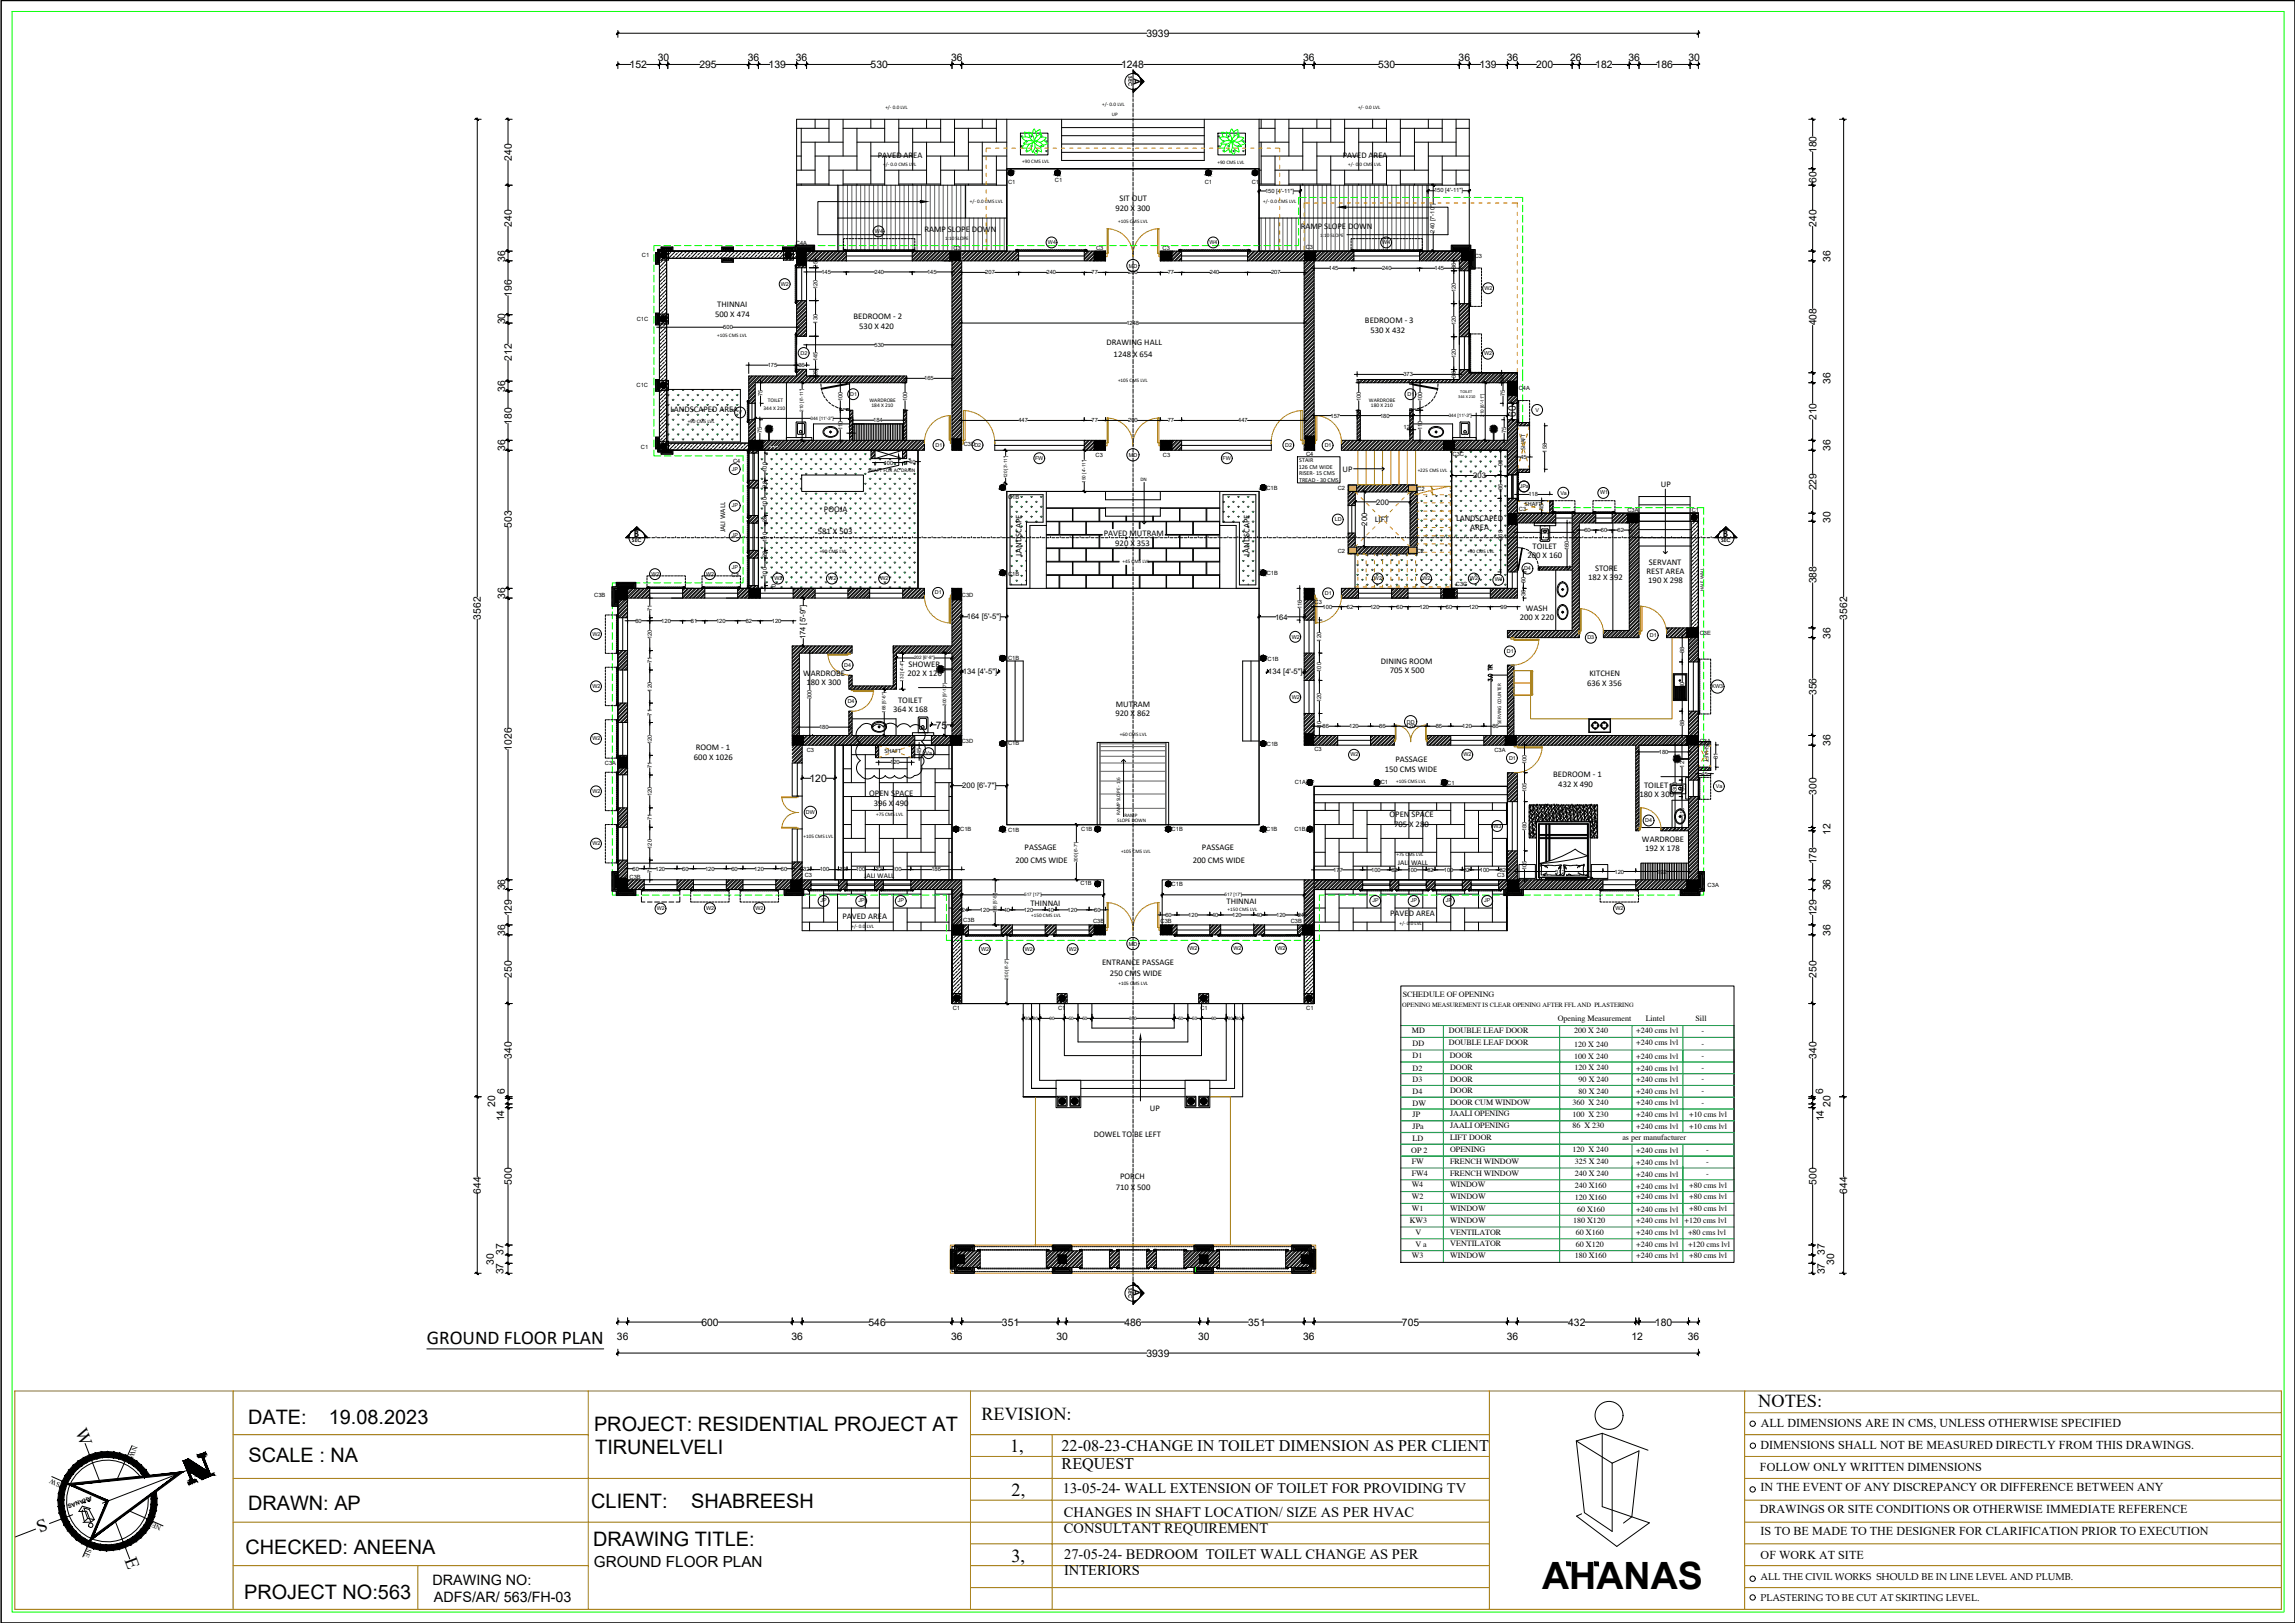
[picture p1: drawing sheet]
<svg xmlns="http://www.w3.org/2000/svg" width="420mm" height="297mm" viewBox="0 0 420 297" stroke-linecap="round" stroke-linejoin="round" font-family="sans-serif">
<defs><g id="words">
<text font-size="6.9" x="282.3" y="290.8">AHANAS</text>
<g font-size="3.6">
<text x="78.1" y="246">GROUND FLOOR PLAN</text>
<text x="45.4" y="260.7">DATE:</text>
<text x="60.2" y="260.7">19.08.2023</text>
<text x="108.8" y="261.8">PROJECT: RESIDENTIAL PROJECT AT</text>
<text x="45.5" y="267.6">SCALE : NA</text>
<text x="109" y="266.2">TIRUNELVELI</text>
<text x="45.4" y="276.3">DRAWN: AP</text>
<text x="108.2" y="276">CLIENT:</text>
<text x="126.5" y="276">SHABREESH</text>
<text x="44.9" y="284.3">CHECKED: ANEENA</text>
<text x="108.6" y="282.9">DRAWING TITLE:</text>
<text x="44.7" y="292.7">PROJECT NO:563</text>
</g>
<g font-size="3.3">
<text x="321.9" y="257.5">NOTES:</text>
<text x="13.7" y="262" transform="rotate(69 13.7 262)">W</text>
<text x="179.7" y="259.9">REVISION:</text>
<text x="184.9" y="265.8">1,</text>
<text x="185.2" y="273.8">2,</text>
<text x="8.1" y="277.9" transform="rotate(159 8.1 277.9)">S</text>
<text x="22.8" y="285.6" transform="rotate(69 22.8 285.6)">E</text>
<text x="185.2" y="285.8">3,</text>
</g>
<g font-size="3">
<text x="194.4" y="265.5">22-08-23-CHANGE IN TOILET DIMENSION AS PER CLIENT</text>
<text x="194.4" y="268.9">REQUEST</text>
</g>
<text font-size="2.8" x="108.7" y="286.7">GROUND FLOOR PLAN</text>
<g font-size="2.7">
<text x="194.6" y="273.2">13-05-24- WALL EXTENSION OF TOILET FOR PROVIDING TV</text>
<text x="194.8" y="277.7">CHANGES IN SHAFT LOCATION/ SIZE AS PER HVAC</text>
<text x="194.8" y="280.7">CONSULTANT REQUIREMENT</text>
<text x="194.8" y="285.3">27-05-24- BEDROOM TOILET WALL CHANGE AS PER</text>
<text x="194.8" y="288.2">INTERIORS</text>
</g>
<g font-size="2.6">
<text x="79.2" y="290.1">DRAWING NO:</text>
<text x="79.4" y="293.3">ADFS/AR/ 563/FH-03</text>
</g>
<g font-size="2.2">
<text x="322.4" y="261.2">ALL DIMENSIONS ARE IN CMS, UNLESS OTHERWISE SPECIFIED</text>
<text x="322.2" y="269.1">FOLLOW ONLY WRITTEN DIMENSIONS</text>
<text x="322.3" y="265.2">DIMENSIONS SHALL NOT BE MEASURED DIRECTLY FROM THIS DRAWINGS.</text>
<text x="322.3" y="272.9">IN THE EVENT OF ANY DISCREPANCY OR DIFFERENCE BETWEEN ANY</text>
<text x="322.2" y="277">DRAWINGS OR SITE CONDITIONS OR OTHERWISE IMMEDIATE REFERENCE</text>
<text x="322.3" y="281">IS TO BE MADE TO THE DESIGNER FOR CLARIFICATION PRIOR TO EXECUTION</text>
<text x="322.3" y="285.3">OF WORK AT SITE</text>
</g>
<g font-size="1.9">
<text x="120.4" y="11.2">30</text>
<text x="136.9" y="11.2">36</text>
<text x="145.7" y="11.2">36</text>
<text x="174.1" y="11.2">36</text>
<text x="209.9" y="6.8">3939</text>
<text x="238.6" y="11.2">36</text>
<text x="267" y="11.2">36</text>
<text x="275.8" y="11.2">36</text>
<text x="287.4" y="11.2">26</text>
<text x="298.1" y="11.2">36</text>
<text x="309.1" y="11.2">30</text>
<text x="115.3" y="12.5">152</text>
<text x="128.1" y="12.5">295</text>
<text x="140.7" y="12.5">139</text>
<text x="159.4" y="12.5">530</text>
<text x="205.2" y="12.5">1248</text>
<text x="252.3" y="12.5">530</text>
<text x="270.8" y="12.5">139</text>
<text x="281.2" y="12.5">200</text>
<text x="292.1" y="12.5">182</text>
<text x="303.1" y="12.5">186</text>
<text x="93.7" y="29.4" transform="rotate(-90 93.7 29.4)">240</text>
<text x="332.5" y="28" transform="rotate(-90 332.5 28)">180</text>
<text x="332.5" y="33.4" transform="rotate(-90 332.5 33.4)">60</text>
<text x="93.7" y="41.5" transform="rotate(-90 93.7 41.5)">240</text>
<text x="332.5" y="41.5" transform="rotate(-90 332.5 41.5)">240</text>
<text x="92.5" y="47.9" transform="rotate(-90 92.5 47.9)">36</text>
<text x="335.1" y="47.9" transform="rotate(-90 335.1 47.9)">36</text>
<text x="92.5" y="59.4" transform="rotate(-90 92.5 59.4)">30</text>
<text x="93.7" y="54.3" transform="rotate(-90 93.7 54.3)">196</text>
<text x="332.5" y="59.5" transform="rotate(-90 332.5 59.5)">408</text>
<text x="93.7" y="66" transform="rotate(-90 93.7 66)">212</text>
<text x="92.5" y="71.7" transform="rotate(-90 92.5 71.7)">36</text>
<text x="335.1" y="70.2" transform="rotate(-90 335.1 70.2)">36</text>
<text x="93.7" y="77.7" transform="rotate(-90 93.7 77.7)">180</text>
<text x="277.5" y="76.4" transform="rotate(-90 277.5 76.4)">60</text>
<text x="332.5" y="76.9" transform="rotate(-90 332.5 76.9)">210</text>
<text x="92.5" y="82.5" transform="rotate(-90 92.5 82.5)">36</text>
<text x="335.1" y="82.5" transform="rotate(-90 335.1 82.5)">36</text>
<text x="332.5" y="89.7" transform="rotate(-90 332.5 89.7)">229</text>
<text x="335.1" y="95.7" transform="rotate(-90 335.1 95.7)">30</text>
<text x="93.7" y="96.6" transform="rotate(-90 93.7 96.6)">503</text>
<text x="332.5" y="106.8" transform="rotate(-90 332.5 106.8)">388</text>
<text x="88" y="113.4" transform="rotate(-90 88 113.4)">3562</text>
<text x="92.5" y="109.6" transform="rotate(-90 92.5 109.6)">36</text>
<text x="338.2" y="113.4" transform="rotate(-90 338.2 113.4)">3562</text>
<text x="335.1" y="116.9" transform="rotate(-90 335.1 116.9)">36</text>
<text x="332.5" y="127.2" transform="rotate(-90 332.5 127.2)">356</text>
<text x="93.7" y="137.4" transform="rotate(-90 93.7 137.4)">1026</text>
<text x="171.3" y="133.3">75</text>
<text x="335.1" y="136.6" transform="rotate(-90 335.1 136.6)">36</text>
<text x="148.2" y="143.1">120</text>
<text x="332.5" y="145.5" transform="rotate(-90 332.5 145.5)">300</text>
<text x="335.1" y="152.9" transform="rotate(-90 335.1 152.9)">12</text>
<text x="332.5" y="158.2" transform="rotate(-90 332.5 158.2)">178</text>
<text x="92.5" y="163" transform="rotate(-90 92.5 163)">36</text>
<text x="93.7" y="167.7" transform="rotate(-90 93.7 167.7)">129</text>
<text x="332.5" y="167.7" transform="rotate(-90 332.5 167.7)">129</text>
<text x="335.1" y="163" transform="rotate(-90 335.1 163)">36</text>
<text x="92.5" y="171.3" transform="rotate(-90 92.5 171.3)">36</text>
<text x="335.1" y="171.3" transform="rotate(-90 335.1 171.3)">36</text>
<text x="93.7" y="178.9" transform="rotate(-90 93.7 178.9)">250</text>
<text x="332.5" y="178.9" transform="rotate(-90 332.5 178.9)">250</text>
<text x="93.7" y="193.8" transform="rotate(-90 93.7 193.8)">340</text>
<text x="332.5" y="193.8" transform="rotate(-90 332.5 193.8)">340</text>
<text x="90.6" y="202.6" transform="rotate(-90 90.6 202.6)">20</text>
<text x="92.4" y="200.3" transform="rotate(-90 92.4 200.3)">6</text>
<text x="333.8" y="200.3" transform="rotate(-90 333.8 200.3)">6</text>
<text x="335.1" y="202.6" transform="rotate(-90 335.1 202.6)">20</text>
<text x="92.3" y="205.2" transform="rotate(-90 92.3 205.2)">14</text>
<text x="333.9" y="205.2" transform="rotate(-90 333.9 205.2)">14</text>
<text x="88" y="218.5" transform="rotate(-90 88 218.5)">644</text>
<text x="93.7" y="216.9" transform="rotate(-90 93.7 216.9)">500</text>
<text x="332.5" y="216.9" transform="rotate(-90 332.5 216.9)">500</text>
<text x="338.2" y="218.5" transform="rotate(-90 338.2 218.5)">644</text>
<text x="90.4" y="231.5" transform="rotate(-90 90.4 231.5)">30</text>
<text x="92.2" y="233.2" transform="rotate(-90 92.2 233.2)">37</text>
<text x="92.2" y="229.7" transform="rotate(-90 92.2 229.7)">37</text>
<text x="334.1" y="233.2" transform="rotate(-90 334.1 233.2)">37</text>
<text x="334.1" y="229.7" transform="rotate(-90 334.1 229.7)">37</text>
<text x="335.8" y="231.5" transform="rotate(-90 335.8 231.5)">30</text>
<text x="112.9" y="245.2">36</text>
<text x="128.4" y="242.6">600</text>
<text x="144.9" y="245.2">36</text>
<text x="159" y="242.6">546</text>
<text x="174.1" y="245.2">36</text>
<text x="183.4" y="242.6">351</text>
<text x="193.4" y="245.2">30</text>
<text x="205.9" y="242.6">486</text>
<text x="219.3" y="245.2">30</text>
<text x="228.5" y="242.6">351</text>
<text x="238.6" y="245.2">36</text>
<text x="256.7" y="242.6">705</text>
<text x="275.8" y="245.2">36</text>
<text x="287.1" y="242.6">432</text>
<text x="298.7" y="245.2">12</text>
<text x="303" y="242.6">180</text>
<text x="309" y="245.2">36</text>
<text x="209.9" y="248.3">3939</text>
</g>
<g font-size="1.8">
<text x="322.3" y="289.1">ALL THE CIVIL WORKS SHOULD BE IN LINE LEVEL AND PLUMB.</text>
<text x="322.3" y="293">PLASTERING TO BE CUT AT SKIRTING LEVEL.</text>
</g>
<g font-size="1.7">
<text x="207.5" y="14.2" transform="rotate(90 207.5 14.2)">A</text>
<text x="116" y="98.3">B</text>
<text x="315.4" y="98.3">B</text>
<text x="207.5" y="236" transform="rotate(90 207.5 236)">A</text>
</g>
<g font-size="1.6">
<text x="160.7" y="28.9">PAVED AREA</text>
<text x="245.8" y="28.9">PAVED AREA</text>
<text x="204.2" y="38.6">920 X 300</text>
<text x="204.9" y="36.8">SIT OUT</text>
<text x="238.1" y="41.9">RAMP SLOPE DOWN</text>
<text x="169.2" y="42.5">RAMP SLOPE DOWN</text>
<text x="130.9" y="58">500 X 474</text>
<text x="131.3" y="56.2">THINNAI</text>
<text x="156.3" y="58.4">BEDROOM - 2</text>
<text x="249.9" y="59.1">BEDROOM - 3</text>
<text x="157.3" y="60.1">530 X 420</text>
<text x="202.6" y="63.1">DRAWING HALL</text>
<text x="203.9" y="65.3">1248 X 654</text>
<text x="250.9" y="60.9">530 X 432</text>
<text x="122.7" y="75.4">LANDSCAPED AREA</text>
<text x="245.8" y="86.3">UP</text>
<text x="304.1" y="89.1">UP</text>
<text x="150.8" y="93.6">POOJA</text>
<text x="251.7" y="95.5">LIFT</text>
<text x="266.6" y="95.3">LANDSCAPED</text>
<text x="149.7" y="97.7">581 X 503</text>
<text x="187" y="101.8" transform="rotate(-90 187 101.8)">LANDSCAPE</text>
<text x="202.1" y="98">PAVED MUTRAM</text>
<text x="204.2" y="99.9">920 X 353</text>
<text x="228.7" y="101.8" transform="rotate(-90 228.7 101.8)">LANDSCAPE</text>
<text x="269.2" y="97.1">AREA</text>
<text x="280.6" y="100.5">TOILET</text>
<text x="279.7" y="102.1">200 X 160</text>
<text x="290.7" y="106.1">182 X 392</text>
<text x="292" y="104.5">STORE</text>
<text x="301.5" y="105">REST AREA</text>
<text x="301.8" y="106.7">190 X 298</text>
<text x="301.9" y="103.5">SERVANT</text>
<text x="278.2" y="113.4">200 X 220</text>
<text x="279.3" y="111.8">WASH</text>
<text x="147" y="123.7">WARDROBE</text>
<text x="147.7" y="125.3">180 X 300</text>
<text x="166.1" y="123.8">202 X 120</text>
<text x="166.3" y="122.2">SHOWER</text>
<text x="252.8" y="121.5">DINING ROOM</text>
<text x="254.4" y="123.3">705 X 500</text>
<text x="290.6" y="125.5">636 X 356</text>
<text x="291" y="123.7">KITCHEN</text>
<text x="163.5" y="130.4">364 X 168</text>
<text x="164.4" y="128.7">TOILET</text>
<text x="204.2" y="131">920 X 862</text>
<text x="204.3" y="129.4">MUTRAM</text>
<text x="127.4" y="137.3">ROOM - 1</text>
<text x="127" y="139.1">600 X 1026</text>
<text x="253.5" y="141.3">150 CMS WIDE</text>
<text x="255.5" y="139.4">PASSAGE</text>
<text x="284.4" y="142.2">BEDROOM - 1</text>
<text x="285.3" y="144">432 X 490</text>
<text x="159.1" y="145.7">OPEN SPACE</text>
<text x="160" y="147.5">396 X 490</text>
<text x="254.4" y="149.5">OPEN SPACE</text>
<text x="300.1" y="145.8">180 X 300</text>
<text x="301" y="144.1">TOILET</text>
<text x="187.6" y="155.6">PASSAGE</text>
<text x="220" y="155.6">PASSAGE</text>
<text x="255.2" y="151.3">705 X 280</text>
<text x="300.6" y="154.2">WARDROBE</text>
<text x="301.2" y="155.8">192 X 178</text>
<text x="185.9" y="158">200 CMS WIDE</text>
<text x="218.4" y="158">200 CMS WIDE</text>
<text x="188.6" y="165.8">THINNAI</text>
<text x="224.5" y="165.5">THINNAI</text>
<text x="254.5" y="167.6">PAVED AREA</text>
<text x="154.2" y="168.2">PAVED AREA</text>
<text x="201.8" y="176.7">ENTRANCE PASSAGE</text>
<text x="203.2" y="178.7">250 CMS WIDE</text>
<text x="210.5" y="203.3">UP</text>
<text x="200.2" y="208.1">DOWEL TO BE LEFT</text>
<text x="205.1" y="215.7">PORCH</text>
<text x="204.3" y="217.8">710 X 500</text>
</g>
<g font-size="1.5">
<text x="256.8" y="182.4">SCHEDULE OF OPENING</text>
<text x="258.5" y="189">MD</text>
<text x="258.6" y="191.5">DD</text>
<text x="265.3" y="189">DOUBLE LEAF DOOR</text>
<text x="265.3" y="191.3">DOUBLE LEAF DOOR</text>
<text x="285.2" y="186.8">Opening Measurement</text>
<text x="288.2" y="189.1">200 X 240</text>
<text x="288.2" y="191.6">120 X 240</text>
<text x="299.6" y="189.1">+240 cms lvl</text>
<text x="299.6" y="191.3">+240 cms lvl</text>
<text x="301.3" y="186.9">Lintel</text>
<text x="310.4" y="186.9">Sill</text>
<text x="311.5" y="189.1">-</text>
<text x="311.5" y="191.5">-</text>
<text x="258.6" y="193.7">D1</text>
<text x="258.6" y="196">D2</text>
<text x="265.4" y="193.7">DOOR</text>
<text x="265.5" y="195.9">DOOR</text>
<text x="265.5" y="197.9">DOOR</text>
<text x="288.2" y="193.7">100 X 240</text>
<text x="288.2" y="195.9">120 X 240</text>
<text x="289" y="198">90 X 240</text>
<text x="299.6" y="193.7">+240 cms lvl</text>
<text x="299.6" y="196">+240 cms lvl</text>
<text x="299.6" y="198">+240 cms lvl</text>
<text x="311.5" y="193.6">-</text>
<text x="311.5" y="195.8">-</text>
<text x="311.5" y="197.9">-</text>
<text x="258.6" y="198.1">D3</text>
<text x="258.6" y="200.2">D4</text>
<text x="258.6" y="202.3">DW</text>
<text x="265.5" y="200.1">DOOR</text>
<text x="265.5" y="202.2">DOOR CUM WINDOW</text>
<text x="287.9" y="202.3">360 X 240</text>
<text x="289" y="200.1">80 X 240</text>
<text x="299.6" y="200.2">+240 cms lvl</text>
<text x="299.6" y="202.2">+240 cms lvl</text>
<text x="311.5" y="200.1">-</text>
<text x="311.5" y="202.2">-</text>
<text x="258.6" y="208.8">LD</text>
<text x="258.6" y="204.5">JP</text>
<text x="258.6" y="206.6">JPa</text>
<text x="265.5" y="208.7">LIFT DOOR</text>
<text x="265.5" y="204.3">JAALI OPENING</text>
<text x="265.5" y="206.5">JAALI OPENING</text>
<text x="287.9" y="204.4">100 X 230</text>
<text x="287.9" y="206.5">86 X 230</text>
<text x="297" y="208.7">as per manufacturer</text>
<text x="299.6" y="204.4">+240 cms lvl</text>
<text x="299.6" y="206.6">+240 cms lvl</text>
<text x="309.2" y="204.4">+10 cms lvl</text>
<text x="309.2" y="206.6">+10 cms lvl</text>
<text x="258.4" y="211">OP 2</text>
<text x="258.4" y="213">FW</text>
<text x="258.4" y="215.2">FW4</text>
<text x="265.5" y="213">FRENCH WINDOW</text>
<text x="265.5" y="215.2">FRENCH WINDOW</text>
<text x="265.5" y="210.8">OPENING</text>
<text x="287.9" y="210.9">120 X 240</text>
<text x="288.3" y="213.1">325 X 240</text>
<text x="288.3" y="215.3">240 X 240</text>
<text x="299.6" y="211">+240 cms lvl</text>
<text x="299.6" y="213.2">+240 cms lvl</text>
<text x="299.6" y="215.4">+240 cms lvl</text>
<text x="312.3" y="210.8">-</text>
<text x="312.4" y="213">-</text>
<text x="312.4" y="215.2">-</text>
<text x="258.4" y="217.3">W4</text>
<text x="258.5" y="219.5">W2</text>
<text x="258.5" y="221.7">W1</text>
<text x="265.5" y="217.3">WINDOW</text>
<text x="265.5" y="219.5">WINDOW</text>
<text x="265.5" y="221.6">WINDOW</text>
<text x="288.3" y="219.6">120 X160</text>
<text x="288.3" y="217.4">240 X160</text>
<text x="288.7" y="221.7">60 X160</text>
<text x="299.6" y="217.6">+240 cms lvl</text>
<text x="299.6" y="219.5">+240 cms lvl</text>
<text x="299.6" y="221.8">+240 cms lvl</text>
<text x="309.2" y="219.5">+80 cms lvl</text>
<text x="309.2" y="217.4">+80 cms lvl</text>
<text x="309.2" y="221.7">+80 cms lvl</text>
<text x="258.1" y="223.8">KW3</text>
<text x="259.1" y="226">V</text>
<text x="265.5" y="223.8">WINDOW</text>
<text x="265.5" y="226">VENTILATOR</text>
<text x="288" y="223.9">180 X120</text>
<text x="288.5" y="226">60 X160</text>
<text x="299.6" y="223.8">+240 cms lvl</text>
<text x="299.6" y="226">+240 cms lvl</text>
<text x="308.4" y="223.8">+120 cms lvl</text>
<text x="309" y="226">+80 cms lvl</text>
<text x="258.5" y="230.3">W3</text>
<text x="259.1" y="228.2">V a</text>
<text x="265.5" y="230.3">WINDOW</text>
<text x="265.5" y="228.1">VENTILATOR</text>
<text x="288.3" y="230.3">180 X160</text>
<text x="288.5" y="228.2">60 X120</text>
<text x="299.6" y="230.3">+240 cms lvl</text>
<text x="299.6" y="228.2">+240 cms lvl</text>
<text x="309" y="228.2">+120 cms lvl</text>
<text x="309.2" y="230.3">+80 cms lvl</text>
</g>
<g font-size="1.4">
<text x="269.7" y="87.5">203</text>
<text x="252" y="92.4">200</text>
<text x="250.3" y="96.2" transform="rotate(-90 250.3 96.2)">200</text>
<text x="177" y="113.3">164 [5'-5&quot;]</text>
<text x="233.4" y="113.4">164</text>
<text x="147.4" y="117" transform="rotate(-90 147.4 117)">174 [5'-9&quot;]</text>
<text x="176.3" y="123.3">134 [4'-5&quot;]</text>
<text x="232.2" y="123.3">134 [4'-5&quot;]</text>
<text x="176.1" y="144.2">200 [6'-7&quot;]</text>
</g>
<g font-size="1.3">
<text x="132.8" y="97.4" transform="rotate(-90 132.8 97.4)">JALI WALL</text>
<text x="158.2" y="160.7">JALI WALL</text>
<text x="255.9" y="158.2">JALI WALL</text>
<text x="24.4" y="264.5" transform="rotate(113 24.4 264.5)">NW</text>
<text x="11.2" y="271.3" transform="rotate(-157 11.2 271.3)">SW</text>
<text x="29.6" y="279.3" transform="rotate(-156 29.6 279.3)">NE</text>
<text x="16" y="283.3" transform="rotate(114 16 283.3)">SE</text>
</g>
<g font-size="1.2">
<text x="279.2" y="82.4" transform="rotate(-90 279.2 82.4)">SHAFT</text>
<text x="279.1" y="92.5">SHAFT</text>
<text x="161.9" y="137.8">SHAFT</text>
<text x="312" y="136.4" transform="rotate(90 312 136.4)">SHAFT</text>
<text x="256.7" y="184.3">OPENING MEASUREMENT IS CLEAR OPENING AFTER FFL AND PLASTERING</text>
</g>
<g font-size="1.1">
<text x="184.6" y="33.6">C1</text>
<text x="193.1" y="33.3">C1</text>
<text x="220.6" y="33.6">C1</text>
<text x="229.2" y="33.6">C1</text>
<text x="231.6" y="35.2">150 [4'-11&quot;]</text>
<text x="262.6" y="35.2">150 [4'-11&quot;]</text>
<text x="117.5" y="47.1">C1</text>
<text x="145.7" y="44.9">C4A</text>
<text x="174.5" y="45.7">C3</text>
<text x="200.7" y="45.7">C3</text>
<text x="212.9" y="45.8">C3</text>
<text x="239.1" y="45.6">C3</text>
<text x="262.6" y="42.6" transform="rotate(-90 262.6 42.6)">240 [7'-10&quot;]</text>
<text x="270" y="47.2">C3</text>
<text x="149.7" y="52.9" transform="rotate(-90 149.7 52.9)">120</text>
<text x="149.7" y="49" transform="rotate(-90 149.7 49)">25</text>
<text x="150.4" y="50.2">145</text>
<text x="160.1" y="50.2">240</text>
<text x="169.7" y="50.2">145</text>
<text x="180.4" y="50.2">207</text>
<text x="191.6" y="50.2">240</text>
<text x="199.9" y="50.2">77</text>
<text x="206.5" y="50.2">200</text>
<text x="213.8" y="50.2">77</text>
<text x="221.5" y="50.2">240</text>
<text x="232.7" y="50.2">207</text>
<text x="243.3" y="49.5">145</text>
<text x="253" y="49.5">240</text>
<text x="262.6" y="49.5">145</text>
<text x="266.5" y="53.5" transform="rotate(-90 266.5 53.5)">120</text>
<text x="266.5" y="49.3" transform="rotate(-90 266.5 49.3)">36</text>
<text x="116.6" y="58.7">C1C</text>
<text x="149.7" y="59.2" transform="rotate(-90 149.7 59.2)">130</text>
<text x="206.2" y="59.5">1248</text>
<text x="266.5" y="59.5" transform="rotate(-90 266.5 59.5)">120</text>
<text x="132.4" y="60.3">500</text>
<text x="160.1" y="63.5">530</text>
<text x="266.5" y="65.6" transform="rotate(-90 266.5 65.6)">120</text>
<text x="116.5" y="70.8">C1C</text>
<text x="140.5" y="67.2">175</text>
<text x="146.2" y="67.2">36</text>
<text x="149.7" y="68.8" transform="rotate(-90 149.7 68.8)">25</text>
<text x="149.7" y="66.1" transform="rotate(-90 149.7 66.1)">145</text>
<text x="169.2" y="69.6">165</text>
<text x="256.9" y="68.9">373</text>
<text x="266.5" y="69.1" transform="rotate(-90 266.5 69.1)">36</text>
<text x="275.3" y="69.8" transform="rotate(-90 275.3 69.8)">36</text>
<text x="278" y="71.4">C4A</text>
<text x="139.6" y="72.5" transform="rotate(-90 139.6 72.5)">75</text>
<text x="154.2" y="73.5" transform="rotate(-90 154.2 73.5)">100</text>
<text x="159.9" y="77.3">184</text>
<text x="166.1" y="73.5" transform="rotate(-90 166.1 73.5)">100</text>
<text x="186.4" y="77.3">447</text>
<text x="199.9" y="77.3">77</text>
<text x="206.5" y="77.3">200</text>
<text x="213.8" y="77.3">77</text>
<text x="226.7" y="77.3">447</text>
<text x="243.6" y="76.4">157</text>
<text x="249.1" y="73.5" transform="rotate(-90 249.1 73.5)">100</text>
<text x="252.6" y="76.4">180</text>
<text x="260.4" y="73.5" transform="rotate(-90 260.4 73.5)">100</text>
<text x="275.5" y="72.5" transform="rotate(-90 275.5 72.5)">75</text>
<text x="117.3" y="82.2">C1</text>
<text x="139.5" y="79.3" transform="rotate(-90 139.5 79.3)">75</text>
<text x="154.2" y="78.7" transform="rotate(-90 154.2 78.7)">110</text>
<text x="155.2" y="78.8">12</text>
<text x="176.4" y="81.7">C3DD2</text>
<text x="200.6" y="83.6">C3</text>
<text x="212.9" y="83.6">C3</text>
<text x="239.1" y="83.5">C4</text>
<text x="257" y="78.5">12</text>
<text x="260.4" y="78.8" transform="rotate(-90 260.4 78.8)">110</text>
<text x="265.9" y="83.5">C3C</text>
<text x="275.8" y="79.3" transform="rotate(-90 275.8 79.3)">75</text>
<text x="283.2" y="82.8" transform="rotate(-90 283.2 82.8)">158</text>
<text x="134.2" y="84.8">C4</text>
<text x="140.4" y="89.2" transform="rotate(-90 140.4 89.2)">28</text>
<text x="140.4" y="86.3" transform="rotate(-90 140.4 86.3)">100</text>
<text x="161.8" y="85">100</text>
<text x="166.5" y="84.9">40</text>
<text x="231.9" y="89.6">C1B</text>
<text x="237.8" y="85.8">126 CM WIDE</text>
<text x="237.8" y="86.9">RISER- 15 CMS</text>
<text x="237.8" y="88.1">TREAD - 30 CMS</text>
<text x="237.9" y="84.5">STAIR</text>
<text x="244.9" y="89.7">C2</text>
<text x="259.5" y="89.9">C2</text>
<text x="275.1" y="89.6" transform="rotate(-90 275.1 89.6)">86</text>
<text x="275.1" y="85.2" transform="rotate(-90 275.1 85.2)">90</text>
<text x="278.3" y="84">45</text>
<text x="140.4" y="95.6" transform="rotate(-90 140.4 95.6)">28</text>
<text x="140.4" y="92.7" transform="rotate(-90 140.4 92.7)">100</text>
<text x="184.6" y="91.3">C1B</text>
<text x="278.1" y="93.5">C3</text>
<text x="279.8" y="90.8">118</text>
<text x="282.6" y="93.3" transform="rotate(-90 282.6 93.3)">45</text>
<text x="297.9" y="93.7">C3A</text>
<text x="309.7" y="93.6">C1</text>
<text x="140.4" y="99.2" transform="rotate(-90 140.4 99.2)">100</text>
<text x="244.9" y="101.1">C2</text>
<text x="259.4" y="101.2">C2</text>
<text x="275.1" y="98.8" transform="rotate(-90 275.1 98.8)">268</text>
<text x="281.9" y="97.8">200</text>
<text x="287.2" y="100.7" transform="rotate(-90 287.2 100.7)">160</text>
<text x="290.1" y="97.4">60</text>
<text x="293.1" y="97.4">60</text>
<text x="296.1" y="97.4">62</text>
<text x="133.9" y="105.6">C3</text>
<text x="140.4" y="105.6" transform="rotate(-90 140.4 105.6)">100</text>
<text x="140.4" y="102" transform="rotate(-90 140.4 102)">28</text>
<text x="184.6" y="105.4">C1B</text>
<text x="231.9" y="105.2">C1B</text>
<text x="266.5" y="107.2">C3C</text>
<text x="279.3" y="106.8" transform="rotate(-90 279.3 106.8)">60</text>
<text x="108.8" y="109.2">C3B</text>
<text x="116.3" y="113.9">80</text>
<text x="119.3" y="111.8" transform="rotate(-90 119.3 111.8)">71</text>
<text x="121.1" y="113.9">120</text>
<text x="126.5" y="113.9">81</text>
<text x="131.1" y="113.9">120</text>
<text x="136.5" y="113.9">82</text>
<text x="141.3" y="113.9">120</text>
<text x="142" y="108" transform="rotate(-90 142 108)">10</text>
<text x="176.1" y="109.2">C3D</text>
<text x="238.3" y="111.5" transform="rotate(-90 238.3 111.5)">116</text>
<text x="240.7" y="110.6">C3</text>
<text x="242.1" y="111.4">100</text>
<text x="246.6" y="111.4">62</text>
<text x="250.8" y="111.4">120</text>
<text x="255.7" y="111.4">60</text>
<text x="259.9" y="111.4">120</text>
<text x="264.7" y="111.4">60</text>
<text x="268.9" y="111.4">120</text>
<text x="274.7" y="111.4">99</text>
<text x="279.3" y="109.2" transform="rotate(-90 279.3 109.2)">36</text>
<text x="119.3" y="117" transform="rotate(-90 119.3 117)">120</text>
<text x="241.9" y="117.4" transform="rotate(-90 241.9 117.4)">120</text>
<text x="308.3" y="119.5" transform="rotate(-90 308.3 119.5)">88</text>
<text x="311.2" y="116.2">C3E</text>
<text x="119.3" y="121.4" transform="rotate(-90 119.3 121.4)">71</text>
<text x="184.6" y="120.8">C1B</text>
<text x="232.1" y="120.9">C1B</text>
<text x="241.9" y="123" transform="rotate(-90 241.9 123)">100</text>
<text x="119.3" y="131" transform="rotate(-90 119.3 131)">71</text>
<text x="119.3" y="126.6" transform="rotate(-90 119.3 126.6)">120</text>
<text x="148.6" y="127.9" transform="rotate(-90 148.6 127.9)">300</text>
<text x="241.9" y="128.5" transform="rotate(-90 241.9 128.5)">120</text>
<text x="308.3" y="126.6" transform="rotate(-90 308.3 126.6)">180</text>
<text x="119.3" y="136.2" transform="rotate(-90 119.3 136.2)">120</text>
<text x="147.7" y="137.7">C3</text>
<text x="149.9" y="133.4">180</text>
<text x="176.1" y="135.9">C3D</text>
<text x="184.6" y="136.4">C1B</text>
<text x="231.9" y="136.5">C1B</text>
<text x="240.6" y="137.4">C3</text>
<text x="241.9" y="133.2" transform="rotate(-90 241.9 133.2)">80</text>
<text x="242.1" y="133.3">86</text>
<text x="247" y="133.3">120</text>
<text x="252.5" y="133.3">86</text>
<text x="257.3" y="133.3">120</text>
<text x="262.8" y="133.3">86</text>
<text x="267.7" y="133.3">120</text>
<text x="273.2" y="133.3">86</text>
<text x="273.6" y="137.6">C3A</text>
<text x="303.7" y="138">180</text>
<text x="308.3" y="133" transform="rotate(-90 308.3 133)">88</text>
<text x="311.2" y="136">C3A</text>
<text x="110.7" y="140">C3A</text>
<text x="119.3" y="140.6" transform="rotate(-90 119.3 140.6)">71</text>
<text x="163" y="139.9">120</text>
<text x="168.7" y="138.1" transform="rotate(-90 168.7 138.1)">45</text>
<text x="237" y="143.5">C1A</text>
<text x="252.8" y="143.5">C1</text>
<text x="265" y="143.6">C1</text>
<text x="279.5" y="139.8" transform="rotate(-90 279.5 139.8)">100</text>
<text x="308.3" y="140.5" transform="rotate(-90 308.3 140.5)">127</text>
<text x="311.5" y="142">45</text>
<text x="314.5" y="138.9" transform="rotate(-90 314.5 138.9)">81</text>
<text x="119.3" y="145.7" transform="rotate(-90 119.3 145.7)">120</text>
<text x="279.5" y="145" transform="rotate(-90 279.5 145)">105</text>
<text x="307" y="144.8" transform="rotate(-90 307 144.8)">300</text>
<text x="308.3" y="149.5" transform="rotate(-90 308.3 149.5)">113</text>
<text x="308.3" y="144.9" transform="rotate(-90 308.3 144.9)">60</text>
<text x="119.3" y="155.3" transform="rotate(-90 119.3 155.3)">120</text>
<text x="119.3" y="150.1" transform="rotate(-90 119.3 150.1)">71</text>
<text x="175.8" y="152.1">C1B</text>
<text x="184.6" y="152.3">C1B</text>
<text x="198" y="152.1">C1B</text>
<text x="214.5" y="152.1">C1B</text>
<text x="231.8" y="152.1">C1B</text>
<text x="237" y="152.2">C1B</text>
<text x="279.5" y="152.1" transform="rotate(-90 279.5 152.1)">180</text>
<text x="115.3" y="160.8">C3B</text>
<text x="115.8" y="159.4">60</text>
<text x="119.3" y="159.8" transform="rotate(-90 119.3 159.8)">71</text>
<text x="120" y="159.4">120</text>
<text x="124.9" y="159.4">60</text>
<text x="129.1" y="159.4">120</text>
<text x="133.9" y="159.4">60</text>
<text x="138.1" y="159.4">120</text>
<text x="143" y="159.4">60</text>
<text x="147.1" y="159.5">32</text>
<text x="147.3" y="160.6">C3</text>
<text x="150.1" y="159.5">100</text>
<text x="153.7" y="159.5">32</text>
<text x="156.7" y="159.5">100</text>
<text x="160.3" y="159.5">32</text>
<text x="163.3" y="159.5">100</text>
<text x="170.5" y="159.5">186</text>
<text x="197.8" y="162">C1B</text>
<text x="244.1" y="159.5">177</text>
<text x="251" y="159.5">100</text>
<text x="254.7" y="159.5">32</text>
<text x="257.7" y="159.5">100</text>
<text x="261.3" y="159.5">32</text>
<text x="264.3" y="159.5">100</text>
<text x="268" y="159.5">32</text>
<text x="270.9" y="159.5">100</text>
<text x="274.1" y="160.4">C3</text>
<text x="274.6" y="159.5">32</text>
<text x="279.5" y="159.3" transform="rotate(-90 279.5 159.3)">105</text>
<text x="284.7" y="159.9">312</text>
<text x="295.6" y="159.9">120</text>
<text x="303.4" y="159.9">192</text>
<text x="176.1" y="166.9">24</text>
<text x="179.4" y="166.9">120</text>
<text x="183.8" y="166.9">40</text>
<text x="187.4" y="166.9">120</text>
<text x="191.8" y="166.9">40</text>
<text x="195.5" y="166.9">120</text>
<text x="200.3" y="166.9">60</text>
<text x="213.4" y="167.8">60</text>
<text x="214.5" y="162.1">C1B</text>
<text x="217.6" y="167.8">120</text>
<text x="221.9" y="167.8">40</text>
<text x="225.6" y="167.8">120</text>
<text x="230" y="167.8">40</text>
<text x="233.6" y="167.8">120</text>
<text x="237.6" y="167.8">24</text>
<text x="312.6" y="162.4">C3A</text>
<text x="176.4" y="168.7">C3B</text>
<text x="200.1" y="168.9">C3B</text>
<text x="212.5" y="168.9">C3B</text>
<text x="236.3" y="168.9">C3B</text>
<text x="174.4" y="184.8">C1</text>
<text x="193.7" y="184.8">C1</text>
<text x="219.8" y="184.9">C1</text>
<text x="239.1" y="184.8">C1</text>
<text x="16.7" y="273.7" transform="rotate(159 16.7 273.7)">AHANAS</text>
</g>
<g font-size="1">
<text x="206.6" y="14" transform="rotate(90 206.6 14)">SEC</text>
<text x="160.2" y="42.6">W4</text>
<text x="191.9" y="44.6">W4</text>
<text x="221.4" y="44.6">W4</text>
<text x="253.1" y="44.6">W4</text>
<text x="143" y="52.3">W2</text>
<text x="206.7" y="49">MD</text>
<text x="271.8" y="53">W2</text>
<text x="146.6" y="64.9" transform="rotate(2 146.6 64.9)">D2</text>
<text x="271.7" y="65.1">W2</text>
<text x="135.2" y="75.8">V</text>
<text x="139.8" y="75.1">344 X 210</text>
<text x="140.6" y="73.6">TOILET</text>
<text x="155.7" y="72.4">D1</text>
<text x="159.2" y="73.6">WARDROBE</text>
<text x="159.6" y="74.6">184 X 210</text>
<text x="250.6" y="73.6">WARDROBE</text>
<text x="251" y="74.6">180 X 210</text>
<text x="257.7" y="72.4">D1</text>
<text x="281.1" y="75.4">V</text>
<text x="171.3" y="81.7">D1</text>
<text x="206.7" y="83.6">MD</text>
<text x="235.3" y="81.7">D2</text>
<text x="242.5" y="81.8">D1</text>
<text x="134" y="86.1">JP</text>
<text x="158.9" y="86.4">SHAFT FOR AC DRAIN</text>
<text x="189.5" y="84.1" transform="rotate(2 189.5 84.1)">FW</text>
<text x="223.8" y="84.1" transform="rotate(2 223.8 84.1)">FW</text>
<text x="278.2" y="89.3">JPa</text>
<text x="134" y="92.8">JP</text>
<text x="244.3" y="95.4">LD</text>
<text x="285.7" y="90.5">Va</text>
<text x="292.9" y="90.5">W1</text>
<text x="115.7" y="99.2" transform="rotate(1 115.7 99.2)">SEC</text>
<text x="134" y="98.4">JP</text>
<text x="315.1" y="99.2" transform="rotate(1 315.1 99.2)">SEC</text>
<text x="119.3" y="105.4">W2</text>
<text x="129.3" y="105.4">W2</text>
<text x="134" y="104.2">JP</text>
<text x="141.8" y="106.2">W2</text>
<text x="151.6" y="106.2">W2</text>
<text x="161.2" y="106.2">W2</text>
<text x="251.5" y="106.2">W2</text>
<text x="260.4" y="106.2">W2</text>
<text x="269.1" y="106.2">W2</text>
<text x="273.7" y="106.4">W1</text>
<text x="279" y="104.3">D4</text>
<text x="171.2" y="108.8">D1</text>
<text x="242.6" y="108.9">D1</text>
<text x="108.5" y="116.3" transform="rotate(2 108.5 116.3)">W2</text>
<text x="236.5" y="116.9">W2</text>
<text x="275.9" y="119.5">D1</text>
<text x="290.6" y="117">D3</text>
<text x="302" y="116.5">D1</text>
<text x="108.5" y="125.9">W2</text>
<text x="154.6" y="122">D4</text>
<text x="313.4" y="125.9">KW3</text>
<text x="155.2" y="128.7">D4</text>
<text x="236.5" y="127.9" transform="rotate(2 236.5 127.9)">W2</text>
<text x="108.5" y="135.5">W2</text>
<text x="257.6" y="132.4">DD</text>
<text x="169.5" y="138.2">Va</text>
<text x="247.2" y="138.4">W2</text>
<text x="267.9" y="138.4">W2</text>
<text x="276.3" y="139">D1</text>
<text x="108.5" y="145.1">W2</text>
<text x="147.5" y="149">DW</text>
<text x="314.2" y="144.3">Va</text>
<text x="108.5" y="154.7">W2</text>
<text x="273.4" y="151.5">W3</text>
<text x="301.2" y="150.5">D4</text>
<text x="120.2" y="166.6">W2</text>
<text x="129.3" y="166.5">W2</text>
<text x="138.3" y="166.5">W2</text>
<text x="150.2" y="165.2">JP</text>
<text x="157.1" y="165.2">JP</text>
<text x="164.4" y="165.2">JP</text>
<text x="251.2" y="165.2">JP</text>
<text x="258.3" y="165.2">JP</text>
<text x="264.7" y="165.2">JP</text>
<text x="271.7" y="165.2">JP</text>
<text x="295.7" y="166.6">W2</text>
<text x="206.7" y="173.1">MD</text>
<text x="217.8" y="173.9">W2</text>
<text x="225.8" y="173.9">W2</text>
<text x="233.8" y="173.9">W2</text>
<text x="179.6" y="174">W2</text>
<text x="187.6" y="174">W2</text>
<text x="195.7" y="174">W2</text>
<text x="206.6" y="235.8" transform="rotate(90 206.6 235.8)">SEC</text>
</g>
<g font-size=".9">
<text x="162.1" y="20">+/- 0.0 LVL</text>
<text x="201.8" y="19.3">+/- 0.0 LVL</text>
<text x="203.5" y="21.3">UP</text>
<text x="248.6" y="20">+/- 0.0 LVL</text>
<text x="187.2" y="29.9">+90 CMS LVL</text>
<text x="161.7" y="30.3">+/- 0.0 CMS LVL</text>
<text x="222.9" y="30.1">+90 CMS LVL</text>
<text x="246.8" y="30.3">+/- 0.0 CMS LVL</text>
<text x="177.5" y="37.2">+/- 0.0 CMS LVL</text>
<text x="204.7" y="40.8">+105 CMS LVL</text>
<text x="231.3" y="37.2">+/- 0.0 CMS LVL</text>
<text x="173" y="44">1:10 SLOPE</text>
<text x="241.7" y="43.3">1:10 SLOPE</text>
<text x="131.3" y="61.7">+105 CMS LVL</text>
<text x="204.7" y="70">+105 CMS LVL</text>
<text x="125.9" y="77.4">+90 CMS LVL</text>
<text x="208.8" y="88.1">DN</text>
<text x="259.5" y="86.3">+225 CMS LVL</text>
<text x="150.1" y="101.2">+90 CMS LVL</text>
<text x="268.6" y="101.2">+90 CMS LVL</text>
<text x="205.5" y="103">+45 CMS LVL</text>
<text x="311.9" y="108.2" transform="rotate(-90 311.9 108.2)">HALF WALL</text>
<text x="205" y="134.7">+60 CMS LVL</text>
<text x="274.8" y="132.5" transform="rotate(-90 274.8 132.5)">SERVING COUNTER</text>
<text x="255.6" y="143.3">+105 CMS LVL</text>
<text x="160.4" y="149.4">+75 CMS LVL</text>
<text x="205.1" y="149.2" transform="rotate(-90 205.1 149.2)">RAMP SLOPE - 1:6</text>
<text x="205.9" y="149.5">RAMP</text>
<text x="147.1" y="153.4">+105 CMS LVL</text>
<text x="204.6" y="150.4">SLOPE DOWN</text>
<text x="205.2" y="156.2">+105 CMS LVL</text>
<text x="255.7" y="156.7">+75 CMS LVL</text>
<text x="188.8" y="167.8">+150 CMS LVL</text>
<text x="224.7" y="166.7">+150 CMS LVL</text>
<text x="155.9" y="169.9">+/- 0.0 LVL</text>
<text x="256.2" y="169.3">+/- 0.0 LVL</text>
<text x="204.8" y="180.2">+105 CMS LVL</text>
</g>
<g font-size=".8">
<text x="267.3" y="71.9">TOILET</text>
<text x="147.1" y="75.3" transform="rotate(-90 147.1 75.3)">210 [6'-11&quot;]</text>
<text x="148.4" y="76.8">344 [11'-3&quot;]</text>
<text x="265.2" y="76.3">344 [11'-3&quot;]</text>
<text x="267" y="72.9">344 X 210</text>
<text x="271.7" y="76.3" transform="rotate(-90 271.7 76.3)">210 [6'-11&quot;]</text>
<text x="184.4" y="87.6" transform="rotate(-90 184.4 87.6)">120 [3'-11&quot;]</text>
<text x="198.7" y="88.3" transform="rotate(-90 198.7 88.3)">150 [4'-11&quot;]</text>
<text x="165.4" y="124.7" transform="rotate(-90 165.4 124.7)">132 [4'-4&quot;]</text>
<text x="167.3" y="120.6">202 [6'-8&quot;]</text>
<text x="162.1" y="130.5" transform="rotate(-90 162.1 130.5)">168 [5'-6&quot;]</text>
<text x="173.2" y="129.2" transform="rotate(-90 173.2 129.2)">300 [9'-10&quot;]</text>
<text x="197.3" y="157.8" transform="rotate(-90 197.3 157.8)">200 [6'-7&quot;]</text>
<text x="182.4" y="167.1" transform="rotate(-90 182.4 167.1)">165 [5'-5&quot;]</text>
<text x="187.5" y="164">517 [17']</text>
<text x="224.2" y="164">517 [17']</text>
<text x="184.6" y="179.3" transform="rotate(-90 184.6 179.3)">250 [8'-2&quot;]</text>
<text x="187.6" y="186.7">30</text>
<text x="189.1" y="186.7">30</text>
<text x="192.2" y="186.7">90</text>
<text x="195.7" y="186.7">50</text>
<text x="198.2" y="186.7">50</text>
<text x="206.7" y="186.7">300</text>
<text x="215.7" y="186.7">50</text>
<text x="218.3" y="186.7">50</text>
<text x="221.8" y="186.7">90</text>
<text x="224.8" y="186.7">30</text>
<text x="226.3" y="186.7">30</text>
</g>
</g></defs>
<!-- layer: ADFS_FURNITURE INTERIOR -->
<g fill="none" stroke="#000" stroke-width=".18">
<path d="M145.9 77.2l-.1 .2v2.7h1.7v-2.7M145.9 77.2h1.5M146 79.3l.2 .2M146.2 77.5l-.2 .1v1.8M146.2 77.5h.9M146.3 79l.3-.2 .2 .2M146.4 79v.2h.4v-.2M146.6 80v.1M147.1 77.5l.1 .1M147.2 79.3l-.1 .2h-.9M147.3 77.6v1.8M147.3 77.2l.2 .2"/>
<path d="M155.5 77.6h-6.6v3M156.1 77.6h2M156.5 77.6v3M156.8 77.6v3M157.1 77.6v3M157.4 77.6v3M157.7 77.6v3M158 77.6v3M158.3 77.6v3M158.7 77.6v3M159 77.6v3M159.3 77.6v3"/>
<path d="M159.6 77.6v3M159.9 77.6v3M160.2 77.6v3M160.5 77.6v3M160.9 77.6v3M161.2 77.6v3M161.5 77.6v3M161.8 77.6v3M162.1 77.6v3M162.4 77.6v3M162.7 77.6v3M163 77.6v3"/>
<path d="M163.4 77.6v3M163.7 77.6v3M164 77.6v3M164.3 77.6v3M164.6 77.6v3M164.9 77.6v3M165.2 77.6v3M165.4 77.6h-9.3v3M258.7 77.6h7.2v3M267.4 77.2l-.1 .2v2.7h1.8v-2.7M267.5 77.2h1.4M267.5 79.3l.2 .2h.9"/>
<path d="M267.7 77.5l-.2 .1v1.8M267.7 77.5h.9M268 79l.2-.2 .2 .2M268 79v.2h.4v-.2M268.2 80v.1M268.6 77.5l.2 .1M268.8 79.3l-.2 .2M268.8 77.6v1.8M268.9 77.2l.1 .2M276.9 73.8h.5M276.9 76.8h.5M276.9 73.6v.8"/>
<path d="M276.9 76.3v.8M160.2 82.4l5 1.5h-5l5-1.5M164.5 83.6v1.6l-5.6 1.2M191.6 92.9h10.8M191.6 96.2v11.5M212.4 92.9h10.9M223.3 96.2v11.5M276 86.9h1.8M276 91.2h1.8M281.9 98.9l.2 .1M282 98.9v-2.7h1.7v2.7l-.1 .1M282.1 99.1h1.5"/>
<path d="M282.2 98.6l.1 .2M282.2 97v1.7M282.4 98.8h.9M282.6 97.2l.3 .3 .1-.1 .1-.3h-.4v.2M282.8 96.2v.1M283.3 96.8l.2 .2M283.3 96.8h-1l-.1 .2M283.5 98.6l-.2 .2M283.5 97v1.7M295.3 95.7v19.7M284.8 104.3v11.1M156 131.6h8v3"/>
<path d="M157.5 139.2a1.63 1.63 0 0 0 0 2.7M157.5 136a1.97 1.97 0 0 0 0 3.2M159.8 133a1.4 1.4 0 0 0-2.3 0 1.8 1.8 0 0 0 0 3M159.8 133a1.16 1.16 0 0 1 1.9 0 1.59 1.59 0 0 1 2.6 0 1.42 1.42 0 0 1 2.3 .1M166.7 133.1a1.29 1.29 0 0 1 2.1 .2 1.49 1.49 0 0 1-.1 2.4M168.1 131.4v2.7h1.8v-2.7M168.3 131.2l-.2 .2M168.3 131.2h1.4l.1 .2M168.7 133l.2-.2 .3 .2M168.7 138.4a1.04 1.04 0 0 1 0 1.7 1.36 1.36 0 0 1-1.3 1.8 1.1 1.1 0 0 1-1.8 0 1.14 1.14 0 0 1-1.9 0M168.7 135.7a1.63 1.63 0 0 1 0 2.7M168.7 133v.3h.5v-.3"/>
<path d="M169 134v.1M169.4 131.5l.2 .1M169.5 131.5h-1.1v1.8l.1 .2h1M169.6 133.3l-.2 .2M169.6 131.6v1.7M170.3 132.7h1.1M170.5 132.2v.5M173.4 132.7h1.1M174.3 132.2v.5M276 123.6h-3v11M306.3 123.3h2.5v4.9h-2.5zM306.4 123.5v4.5"/>
<path d="M306.4 128l.1 .1h2.1M306.5 125.7h.1M306.5 125.7v2.2M306.5 127.9l.1 .1M306.6 125.7h.1M306.7 125.6h1.8M306.7 125.7l-.1 2.3M306.7 125.7h.2v2.3h-.2zM307 125.7v2.3zM307.1 125.7h.2v2.3h-.2zM307.3 125.7h.3v2.3h-.3zM307.5 125.7v2.3"/>
<path d="M307.7 125.7h.3v2.3h-.3zM307.8 125.7v2.3M307.9 125.7v2.3M308.1 125.7h.3v2.3h-.3zM308.2 125.7v2.3M308.3 125.7v2.3M308.5 128h.1M308.6 127.9l-.1 .1M308.6 123.6l-.1-.1h-1.9l-.1 2 .1 .1M308.6 125.5l-.1 .1M308.6 123.4l.1 .1M308.6 125.7h-.1v2.3"/>
<path d="M308.6 123.4h-2.1l-.1 .1M308.6 123.6v1.9M308.6 125.7v2.2M308.7 123.5v4.5M308.7 128l-.1 .1M114.9 158h30.1M157.5 141.9a1.53 1.53 0 0 0 2.5 0 1.25 1.25 0 0 0 2.1 0M162.1 142a1.04 1.04 0 0 0 1.7 0M278.1 158.2h3v2.6h-3zM280 151.5h.1M280 148.7h.1M280 149.5h.1"/>
<path d="M280 150.3h.1M280 151.1h.1M280 151.9h.1M280 152.7h.1M280 147.3h12.5v6.1h-1.4v-3h-9.8v3h-1.3zM280 151.6h.1M280 147.9h.1M280 150.2h.1M280 151h.1M280 151.8h.1M280 152.6h.1M280 150.1h.1"/>
<path d="M280 149.4h.1M280 148.8h.1M280 148.1h.1M280 147.4h.1M280 152.1h.1M280 153.4h.1M280 152.8h.1M280.1 152h.1M280.1 151.4h.1M280.1 150.8h.1M280.1 152.3h.1M280.1 149.8h.1"/>
<path d="M280.1 151.8h.1M280.1 152.7h.1M280.1 152.8h.1M280.1 152.6h.1M280.1 147.8h.1M280.1 147.6h.1M280.1 147.7h.1M280.1 148.7h.1M280.1 149.7h.1M280.2 152.9h.1M280.2 147.9h.1M280.2 147.7h.1"/>
<path d="M280.2 153.3h.1M280.2 148.5h.1M280.2 148.3h.1M280.2 148.6h.1M280.2 147.5h.1M280.2 149h.1M280.2 149.8h.1M280.2 150.6h.1M280.2 151.4h.1M280.2 152.2h.1M280.2 153h.1M280.3 150.4h.1"/>
<path d="M280.3 149.8h.1M280.3 149.1h.1M280.3 148.4h.1M280.3 147.8h.1M280.3 149.2h.1M280.3 149h.1M280.3 150.5h.1M280.3 151.5h.1M280.3 152.6h.1M280.3 153.1h.1M280.3 152.4h.1M280.3 151.8h.1"/>
<path d="M280.3 151.1h.1M280.3 149.3h.1M280.3 147.5h.1M280.3 148.5h.1M280.3 149.5h.1M280.3 152.5h.1M280.4 149.6h.1M280.4 148.4h.1M280.4 150h.1M280.4 149.8h.1M280.5 150.3h.1M280.5 148.1h.1"/>
<path d="M280.5 147.4h.1M280.5 150.7h.1M280.5 150.5h.1M280.5 151.3h.1M280.5 152.3h.1M280.5 153.3h.1M280.5 151.4h.1M280.5 150.1h.1M280.5 149.4h.1M280.5 148.8h.1M280.5 151h.1M280.5 149.3h.1"/>
<path d="M280.6 152.7h.1M280.6 152h.1M280.6 151.3h.1M280.6 151.2h.1M280.6 147.8h.1M280.6 148.6h.1M280.6 149.3h.1M280.6 150.1h.1M280.6 150.9h.1M280.6 151.7h.1M280.6 152.5h.1M280.6 153.3h.1"/>
<path d="M280.6 148.2h.1M280.6 149.2h.1M280.6 147.7h.1M280.6 148.4h.1M280.6 150h.1M280.6 150.8h.1M280.6 151.6h.1M280.6 152.4h.1M280.6 153.1h.1M280.7 152h.1M280.7 151.9h.1M280.7 152.3h.1"/>
<path d="M280.7 147.4h.1M280.7 153.1h.1M280.8 149.1h.1M280.8 148.4h.1M280.8 147.8h.1M280.8 152.7h.1M280.8 152.6h.1M280.8 147.7h.1M280.8 147.6h.1M280.8 150h.1M280.8 151h.1M280.8 152h.1"/>
<path d="M280.8 152.4h.1M280.8 151.1h.1M280.8 150.4h.1M280.8 149.8h.1M280.8 153h.1M280.8 148.1h.1M280.8 148h.1M280.8 149h.1M280.8 151.8h.1M280.8 153.2h.1M280.8 148.3h.1M280.8 147.9h.1"/>
<path d="M280.9 148.7h.1M280.9 148.1h.1M280.9 148.9h.1M280.9 149.6h.1M280.9 150.4h.1M280.9 151.2h.1M280.9 152h.1M280.9 152.8h.1M280.9 149h.1M281 147.4h.1M281 149.1h.1M281 151.8h.1"/>
<path d="M281 152.8h.1M281 150.1h.1M281 149.4h.1M281 148.7h.1M281 148.1h.1M281 149.6h.1M281 149.8h.1M281 150.8h.1M281.1 152h.1M281.1 151.4h.1M281.1 150.7h.1M281.1 149.8h.1"/>
<path d="M281.1 147.7h.1M281.1 148.7h.1M281.1 153.4h.1M281.1 152.7h.1M281.1 150.3h.1M281.1 150.1h.1M281.1 150.4h.1M281.2 151h.1M281.2 150.8h.1M281.2 147.6h.1M281.2 148.4h.1M281.2 149.1h.1"/>
<path d="M281.2 151.1h.1M281.2 149.9h.1M281.2 150.7h.1M281.2 151.5h.1M281.2 152.3h.1M281.2 153.1h.1M281.2 150.5h.1M281.2 152.5h.1M281.3 151h.1M281.3 150.4h.1M281.3 149.7h.1M281.3 149h.1"/>
<path d="M281.3 147.8h.1M281.3 151.5h.1M281.3 147.5h.1M281.3 148.2h.1M281.3 149.8h.1M281.3 150.6h.1M281.3 151.4h.1M281.3 152.2h.1M281.3 152.9h.1M281.3 148.5h.1M281.3 149.5h.1M281.3 150.4h9.8v10.6h-9.8z"/>
<path d="M281.3 151.7h.1M281.3 147.4h.1M281.4 147.5h.1M281.4 147.3h.1M281.4 147.9h.1M281.5 148.1h.1M281.5 147.4h.1M281.5 148.2h.1M281.5 148h.1M281.5 149.3h.1M281.5 150.3h.1M281.5 150.1h.1"/>
<path d="M281.5 149.4h.1M281.5 148.7h.1M281.5 148.5h.1M281.5 147.9h.1M281.5 150.2h.1M281.6 148.8h.1M281.6 148.7h.1M281.6 149.2h.1M281.6 149.5h.1M281.6 149.4h.1M281.7 158a42.8 42.8 0 0 0 9-1.4l-1-.3-1.3-.9a19.8 19.8 0 0 1-6.7 2.7M281.7 150.8h9v9.8h-9z"/>
<path d="M281.7 149.8h.1M281.7 150h.1M281.7 149h.1M281.7 148.4h.1M281.7 147.7h.1M281.7 150.2h.1M281.7 150.1h.1M281.7 148h.1M281.8 150.4h.1M281.8 149.7h.1M281.8 149h.1M281.8 147.4h.1"/>
<path d="M281.8 148.2h.1M281.8 150.8v9.7M281.8 153.5h8.8M281.8 153.3h8.8M281.8 153.4h8.8M281.8 152.9h8.8M281.8 152.7h8.8M281.8 152.8h8.8M281.9 148.1h.1M281.9 148.8h.1M281.9 149.6h.1M281.9 150.4h.1"/>
<path d="M281.9 147.4h.1M281.9 148.7h.1M281.9 149.7h.1M282 150h.1M282 149.4h.1M282 148.7h.1M282 147.7h.1M282 149.7h.1M282.1 147.8h.1M282.1 147.6h.1M282.1 147.9h.1M282.1 158.5v.1"/>
<path d="M282.1 158.3l.5 .1M282.1 158.4h.1M282.2 158.4h.1M282.2 148.5h.1M282.2 148.3h.1M282.2 147.7h.1M282.2 148.4h.1M282.2 149.3h.1M282.2 150h.1M282.2 158.4v.1M282.2 158.6v.1M282.2 159.5v.5"/>
<path d="M282.2 160v.2M282.2 159.3v.2M282.2 148.6h.1M282.2 147.4h.1M282.2 149.5h.1M282.2 158.7v.6M282.2 150.4h.1M282.2 149.7h.1M282.2 149h.1M282.2 149.2h.1M282.3 149.3h.1M282.3 149.6h.1"/>
<path d="M282.4 150h.1M282.4 149.8h.1M282.4 150.3h.1M282.4 149.2h.1M282.4 150.2h.1M282.4 158.4h.4l.1 .3M282.4 149.3h.1M282.4 148.7h.1M282.4 148h.1M282.4 147.4h.1M282.4 147.9h.1M282.4 149.5h.1"/>
<path d="M282.4 148.2h.1M282.5 150h.1M282.5 147.9h.1M282.5 148.6h.1M282.5 149.4h.1M282.5 150.2h.1M282.6 150h.1M282.7 147.4h.1M282.7 147.9h.1M282.7 149h.1M282.7 149.9h.1M282.7 150.4h.1"/>
<path d="M282.7 148.4h.1M282.7 147.7h.1M282.7 147.6h.1M282.7 160h-.1M282.7 149.7h.1M282.7 148.1h.1M282.7 147.5h.1M282.8 148.4h.1M282.8 148.2h.1M282.8 149h.1M282.8 149.8h.1M282.8 148.7h.1"/>
<path d="M282.8 158.4l.4 .2M282.9 148.9h.1M282.9 148.7h.1M282.9 149.7h.1M282.9 148h.1M282.9 147.3h.1M282.9 149h.1M282.9 147.7h.1M283 150h.1M283 149.3h.1M283 148.7h.1M283 149.6h.1"/>
<path d="M283 149.4h.1M283 159.9l-.3 .1M283 149.7h.1M283 150.8v7M283 150.3h.1M283 150.1h.1M283.1 147.8h.1M283.1 148.5h.1M283.1 149.3h.1M283.1 150.1h.1M283.1 149.5h.1M283.1 150.8v7"/>
<path d="M283.1 147.4h.1M283.1 148.4h.1M283.1 149.4h.1M283.1 159.7l-.1 .1M283.2 158.6l.1 .2M283.2 149h.1M283.2 148.3h.1M283.2 147.7h.1M283.2 147.6h.1M283.2 148.4h.1M283.2 149.2h.1M283.2 150h.1"/>
<path d="M283.2 147.4h.1M283.2 150.8v7M283.2 150.3h.1M283.2 149.7h.1M283.2 159.8h-.1M283.3 158.4h-.7M283.3 147.5h.1M283.3 147.3h.1M283.3 148.2h.1M283.3 149.2h.1M283.3 150.2h.1M283.4 147.8h.1"/>
<path d="M283.4 148.8h.1M283.4 149.6h.1M283.4 150.4h.1M283.4 150.2h.1M283.4 150h.1M283.4 149.3h.1M283.4 148.7h.1M283.4 148h.1M283.4 147.3h.1M283.4 148.2h.1M283.4 158.4h-.2M283.4 158.4h.8"/>
<path d="M283.5 148.5h.1M283.5 148.8h.1M283.5 148.7h.1M283.5 149.2h.1M283.5 149h.1M283.5 150h.1M283.5 150.8v6.8M283.6 149.5h.1M283.6 149.4h.1M283.6 147.9h.1M283.6 148.9h.1M283.6 149.8h.1"/>
<path d="M283.7 150.3h.1M283.7 149.7h.1M283.7 149h.1M283.7 148.3h.1M283.7 147.7h.1M283.7 150.2h.1M283.7 150.1h.1M283.7 150.8v6.7M283.7 147.6h.1M283.7 149.1h.1M283.7 149.9h.1M283.8 147.4h.1"/>
<path d="M283.8 148.2h.1M283.8 150.8v6.7M283.8 149h.1M283.8 149.8h.1M283.8 147.7h.1M283.8 148.7h.1M283.8 149.7h.1M283.8 147.6h.1M283.9 148h.1M283.9 150h.1M283.9 149.3h.1M283.9 148.7h.1"/>
<path d="M284 147.8h.1M284 147.6h.1M284 147.9h.1M284 148.6h.1M284 149.4h.1M284 150.2h.1M284.1 147.9h.1M284.1 147.4h.1M284.1 148.4h.1M284.1 148.3h.1M284.1 149h.1M284.1 147.7h.1"/>
<path d="M284.1 148.6h.1M284.2 150.3h.1M284.2 149.6h.1M284.2 149h.1M284.2 149.3h.1M284.2 149.1h.1M284.2 158.4h.6M284.3 149.6h.1M284.3 148.2h.1M284.3 149.2h.1M284.3 150.2h.1M284.3 149.9h.1"/>
<path d="M284.3 149.8h.1M284.3 149.1h.1M284.4 150.3h.1M284.4 147.3h.1M284.4 148.1h.1M284.4 148.9h.1M284.4 149.7h.1M284.4 149.9h.1M284.4 149.3h.1M284.4 148.7h.1M284.4 148h.1M284.4 148.8h.1"/>
<path d="M284.4 149.6h.1M284.4 150.4h.1M284.5 149.9h.1M284.5 147.9h.1M284.5 148.9h.1M284.6 147.9h.1M284.6 148.3h.1M284.6 147.3h.1M284.6 150.3h.1M284.6 149.6h.1M284.6 149h.1M284.6 147.6h.1"/>
<path d="M284.6 147.7h.1M284.6 148.4h.1M284.6 149.2h.1M284.6 150h.1M284.7 148h.1M284.7 148.4h.1M284.7 148.2h.1M284.7 148.7h.1M284.7 149.7h.1M284.8 147.6h.1M284.8 148.6h.1M284.8 159.9l.2 .1"/>
<path d="M284.8 148.9h.1M284.8 148.7h.1M284.9 147.9h.1M284.9 149h.1M284.9 149.9h.1M284.9 149.3h.1M284.9 148.6h.1M284.9 149.6h.1M284.9 149.4h.1M284.9 149.7h.1M285 150.3h.1M285 150.1h.1"/>
<path d="M285 147.9h.1M285 148.7h.1M285 149.5h.1M285 147.4h.1M285 148.4h.1M285 149.4h.1M285 150.4h.1M285 147.8h.1M285 148.6h.1M285 150.2h.1M285 147.3h.1M285.1 148.9h.1"/>
<path d="M285.1 148.3h.1M285.1 147.6h.1M285.2 150.3h.1M285.2 149.6h.1M285.2 150.2h.1M285.2 148.2h.1M285.2 149.2h.1M285.2 150.1h.1M285.2 148.1h.1M285.2 158.4h-.4M285.3 158.4l.6-.1-.2 .2M285.3 147.5h.1"/>
<path d="M285.3 147.4h.1M285.3 148.2h.1M285.3 149h.1M285.3 149.8h.1M285.3 147.9h.1M285.3 147.8h.1M285.4 149.9h.1M285.4 149.3h.1M285.4 148.6h.1M285.4 148.2h.1M285.4 148h.1M285.4 148.5h.1"/>
<path d="M285.4 148.9h.1M285.5 148.8h.1M285.5 148.7h.1M285.5 147.9h.1M285.5 148.9h.1M285.5 149.2h.1M285.5 149.5h.1M285.5 149.3h.1M285.6 158.8h.1M285.6 148.3h.1M285.6 147.6h.1M285.6 149.8h.1"/>
<path d="M285.6 147.7h.1M285.6 148.5h.1M285.6 158.8v.2M285.6 150.2h.1M285.6 149.6h.1M285.6 148.9h.1M285.6 150.1h.1M285.6 150h.1M285.6 149.3h.1M285.7 159.3l.1 .8M285.7 147.6h.1M285.7 148.4h.1"/>
<path d="M285.7 149.2h.1M285.7 150h.1M285.7 148.7h.1M285.7 149.7h.1M285.7 158.5l-.4 .6M285.7 149.6h.1M285.7 158.6l-.1 .2M285.7 158.5v.8M285.8 149.3h.1M285.8 148.6h.1M285.8 147.9h.1M285.9 149.9h.1"/>
<path d="M285.9 148.4h.1M285.9 149.4h.1M285.9 148h.1M285.9 148.8h.1M285.9 149.6h.1M285.9 150.4h.1M285.9 147.4h.1M286 147.8h.1M286 147.6h.1M286 147.9h.1M286 148.4h.1M286 148.2h.1"/>
<path d="M286.1 150.2h.1M286.1 148.9h.1M286.1 148.2h.1M286.1 147.6h.1M286.1 148.6h.1M286.1 150.1h.1M286.1 149.6h.1M286.1 149.2h.1M286.2 149.3h.1M286.2 149.1h.1M286.2 158.4l.1 .1M286.2 149.6h.1"/>
<path d="M286.2 147.5h.1M286.2 148.3h.1M286.2 149.8h.1M286.3 149.9h.1M286.3 149.8h.1M286.3 147.9h.1M286.3 150.3h.1M286.3 147.4h.1M286.3 148.2h.1M286.3 149h.1M286.3 149.2h.1M286.3 148.6h.1"/>
<path d="M286.3 148.9h.1M286.4 158.5v.6M286.4 158.6l.1 .1M286.4 147.9h.1M286.4 149.8h.1M286.4 158.5l.4 .6M286.4 159.1v1M286.4 158.7l.1 .3M286.5 158.3l-.3 .1M286.5 158.3l.2 .1M286.6 148.9h.1M286.6 148.2h.1"/>
<path d="M286.6 147.6h.1M286.6 147.8h.1M286.6 148.6h.1M286.6 149.4h.1M286.6 150.1h.1M286.6 150.2h.1M286.6 149.5h.1M286.6 147.7h.1M286.6 148.7h.1M286.6 149.6h.1M286.6 148h.1M286.7 158.4h.1"/>
<path d="M286.7 148.4h.1M286.7 148.2h.1M286.8 148.9h.1M286.8 148.7h.1M286.8 149.9h.1M286.8 149.2h.1M286.8 148.6h.1M286.8 147.9h.1M286.8 149h.1M286.8 149.4h.1M286.8 150.4h.1M286.8 158.4h.5"/>
<path d="M286.9 149.5h.1M286.9 149.4h.1M286.9 148.1h.1M286.9 148.9h.1M286.9 149.7h.1M286.9 147.4h.1M286.9 148.4h.1M286.9 149.3h.1M286.9 150.2h.1M286.9 150.1h.1M286.9 148h.1M286.9 148.8h.1"/>
<path d="M286.9 150.4h.1M287 150.4h.1M287 150.1h.1M287.1 150.2h.1M287.1 149.5h.1M287.1 148.9h.1M287.1 148.2h.1M287.1 147.6h.1M287.1 148.1h.1M287.1 149.1h.1M287.1 150.1h.1M287.2 147.6h.1"/>
<path d="M287.2 148.4h.1M287.2 149.2h.1M287.2 150h.1M287.2 147.4h.1M287.3 147.9h.1M287.3 147.8h.1M287.3 148.9h.1M287.3 149.9h.1M287.3 159.9l-.2 .1M287.3 149.8h.1M287.3 149.2h.1M287.3 148.5h.1"/>
<path d="M287.3 148.1h.1M287.3 148h.1M287.3 148.8h.1M287.4 148.4h.1M287.4 148.8h.1M287.4 148.7h.1M287.4 149.1h.1M287.5 149.5h.1M287.5 149.3h.1M287.5 147.9h.1M287.5 148.7h.1M287.5 150.2h.1"/>
<path d="M287.5 149.6h.1M287.5 148.9h.1M287.5 148.2h.1M287.5 147.6h.1M287.5 149.8h.1M287.5 148.6h.1M287.6 150.2h.1M287.6 149.5h.1M287.6 150.1h.1M287.6 150h.1M287.6 147.8h.1M287.6 148.6h.1"/>
<path d="M287.6 149.3h.1M287.6 147.6h.1M287.7 148.4h.1M287.7 149.4h.1M287.7 150.4h.1M287.8 149.8h.1M287.8 149.2h.1M287.8 148.5h.1M287.8 147.9h.1M287.8 147.4h.1M287.8 148.2h.1M287.8 149h.1"/>
<path d="M287.8 147.3h.1M287.8 148.3h.1M287.8 150.4h.1M287.9 158.4h-.6M287.9 147.8h.1M287.9 147.6h.1M288 147.9h.1M288 150.1h.1M288 148.2h.1M288 148.4h.1M288 148.1h.1M288 149.1h.1"/>
<path d="M288 149.5h.1M288 148.8h.1M288 147.6h.1M288 148.6h.1M288.1 148.9h.1M288.1 149.3h.1M288.1 149.1h.1M288.1 147.7h.1M288.1 148.5h.1M288.1 150.1h.1M288.2 149.6h.1M288.2 147.6h.1"/>
<path d="M288.2 149.9h.1M288.2 149.8h.1M288.2 148.4h.1M288.2 149.2h.1M288.2 147.9h.1M288.2 148.9h.1M288.2 150.3h.1M288.3 149.8h.1M288.3 149.2h.1M288.3 148.5h.1M288.4 148h.1M288.4 148.8h.1"/>
<path d="M288.4 149.5h.1M288.4 150.4h.1M288.4 149.6h.1M288.5 147.6h.1M288.5 148.6h.1M288.5 148.8h.1M288.5 148.2h.1M288.5 147.5h.1M288.5 158.4h-.6M288.5 150.1h.1M288.5 149.5h.1M288.6 148h.1"/>
<path d="M288.6 158.4h.2M288.6 148.3h.1M288.6 148.2h.1M288.7 158.4h-.1M288.7 148.3h.1M288.7 149.4h.1M288.7 150.4h.1M288.7 147.8h.1M288.7 148.9h.1M288.7 148.7h.1M288.7 149.3h.1M288.8 149.8h.1"/>
<path d="M288.8 149.1h.1M288.8 148.5h.1M288.8 149h.1M288.8 147.5h.1M288.8 148.3h.1M288.8 149.5h.1M288.8 149.3h.1M288.8 147.4h.1M288.8 148.2h.1M288.8 149.7h.1M288.8 158.4h.7M288.9 159.8h.1"/>
<path d="M288.9 150.2h.1M288.9 150h.1M288.9 150.1h.1M288.9 150.4h.1M288.9 148.1h.1M288.9 149.1h.1M288.9 158.6l-.1 .2M289 159.7l.1 .1M289 148.2h.1M289 147.5h.1M289 148h.1M289 150.1h.1"/>
<path d="M289 149.5h.1M289 148.8h.1M289.1 147.8h.1M289.1 148.6h.1M289.1 149.3h.1M289.1 159.9l.3 .1M289.1 148.8h.1M289.1 149.8h.1M289.2 147.4h.1M289.2 147.8h.1M289.2 148.8h.1M289.2 149.1h.1"/>
<path d="M289.2 148.5h.1M289.3 158.4l-.4 .2M289.3 149.8h.1M289.3 148.1h.1M289.3 148h.1M289.3 148.4h.1M289.3 148.8h.1M289.3 148.7h.1M289.3 149.6h.1M289.4 160h.1M289.4 149.1h.1M289.4 148.1h.1"/>
<path d="M289.4 148.8h.1M289.4 149.6h.1M289.4 147.6h.1M289.4 148.6h.1M289.4 149.5h.1M289.4 149.3h.1M289.4 148h.1M289.4 148.7h.1M289.4 150.3h.1M289.4 147.5h.1M289.5 150.1h.1M289.5 148.8h.1"/>
<path d="M289.5 148.2h.1M289.5 147.5h.1M289.5 149.8h.1M289.5 149.5h.1M289.5 150h.1M289.6 150.4h.1M289.6 148.3h.1M289.6 149.3h.1M289.6 150.3h.1M289.7 158.4h-.4l-.1 .3M289.7 147.8h.1M289.7 147.6h.1"/>
<path d="M289.7 148.4h.1M289.7 149.1h.1M289.7 149.9h.1M289.7 149.8h.1M289.7 148.5h.1M289.8 149.1h.1M289.8 150.1h.1M289.9 147.7h.1M289.9 147.5h.1M289.9 148.1h.1M289.9 149h.1M289.9 158.7v.6"/>
<path d="M289.9 147.9h.1M289.9 159.5v.5M289.9 159.3v.2M289.9 160v.2M289.9 158.6v.1M289.9 158.3h.1M289.9 158.3l-.4 .1M289.9 148.8h.1M289.9 148.4h.1M289.9 148.2h.1M289.9 158.4v.1M290 158.5v.1"/>
<path d="M290 158.4h.1M290 150.1h.1M290 149.5h.1M290 148.5h.1M290 147.9h.1M290 148.9h.1M290 148.7h.1M290 149.4h.1M290 150.2h.1M290.1 149.2h.1M290.1 149.1h.1M290.1 147.8h.1"/>
<path d="M290.1 148.5h.1M290.1 149.3h.1M290.1 150.1h.1M290.1 148.8h.1M290.1 149.8h.1M290.1 149.5h.1M290.2 149.9h.1M290.2 149.8h.1M290.2 149.1h.1M290.2 148.4h.1M290.2 147.8h.1M290.2 150.2h.1"/>
<path d="M290.3 148.6h.1M290.3 149.6h.1M290.3 147.4h.1M290.3 148.2h.1M290.3 149h.1M290.3 149.7h.1M290.3 147.6h.1M290.3 148.5h.1M290.4 150.1h.1M290.4 149.4h.1M290.4 148.7h.1M290.4 148.1h.1"/>
<path d="M290.4 147.5h.1M290.5 147.6h.1M290.5 147.5h.1M290.5 150.3h.1M290.5 148h.1M290.5 148.3h.1M290.5 149.3h.1M290.6 148.2h.1M290.6 149.3h.1M290.6 148.3h.1M290.6 147.6h.1M290.6 148.4h.1"/>
<path d="M290.6 149.2h.1M290.6 150h.1M290.6 150.8v9.7M290.7 147.8h.1M290.7 148.9h.1M290.7 148.7h.1M290.7 149.8h.1M290.7 149.1h.1M290.7 148.4h.1M290.7 149h.1M290.7 147.6h.1M290.7 148.3h.1"/>
<path d="M290.7 149.9h.1M290.7 149.5h.1M290.7 149.3h.1M290.7 150.1h.1M290.7 150.8h-9v9.8M290.7 150.8v9.8M290.8 149.7h.1M290.8 148.1h.1M290.8 150h.1M290.8 150.2h.1M290.8 148h.1M290.9 150.4h.1"/>
<path d="M290.9 148.7h.1M290.9 148.1h.1M290.9 147.4h.1M291 150.1h.1M291 149.4h.1M291 147.9h.1M291 148.7h.1M291 149.5h.1M291 150.3h.1M291 147.8h.1M291 148.8h.1M291 149.8h.1"/>
<path d="M291.1 147.4h.1M291.2 149.7h.1M291.2 149.1h.1M291.2 148.4h.1M291.2 147.7h.1M291.2 152.7h.1M291.2 151.6h.1M291.2 152.6h.1M291.2 151.7h.1M291.2 151h.1M291.2 150.4h.1M291.2 153h.1"/>
<path d="M291.2 152.9h.1M291.2 148.1h.1M291.2 147.9h.1M291.2 149.5h.1M291.2 150.6h.1M291.2 151.5h.1M291.3 153h.1M291.3 152.4h.1M291.3 148.4h.1M291.3 147.5h.1M291.3 148.2h.1M291.3 149h.1"/>
<path d="M291.3 149.8h.1M291.3 150.6h.1M291.3 151.4h.1M291.3 152.1h.1M291.3 152.9h.1M291.3 147.6h.1M291.3 148.5h.1M291.3 149.5h.1M291.3 148.7h.1M291.3 148.6h.1M291.3 158.2h3v2.6h-3zM291.3 149.1h.1"/>
<path d="M291.3 147.3h.1M291.3 148.9h.1M291.3 149.7h.1M291.3 150.5h.1M291.3 151.3h.1M291.3 152h.1M291.3 152.8h.1M291.4 148.1h.1M291.4 149.4h.1M291.4 149.3h.1M291.4 153.4h.1M291.4 150.7h.1"/>
<path d="M291.4 150.1h.1M291.4 148.7h.1M291.4 147.4h.1M291.4 149.8h.1M291.4 150.3h.1M291.4 151.3h.1M291.4 152.3h.1M291.5 152.7h.1M291.5 152h.1M291.5 151.4h.1M291.5 150.1h.1M291.5 150h.1"/>
<path d="M291.5 148.3h.1M291.5 149.3h.1M291.5 150.3h.1M291.5 152.3h.1M291.5 153.4h.1M291.5 148.2h.1M291.5 150.7h.1M291.5 150.4h.1M291.6 150.8h.1M291.6 147.8h.1M291.6 148.5h.1M291.6 149.3h.1"/>
<path d="M291.6 150.1h.1M291.6 150.9h.1M291.6 151.7h.1M291.6 152.4h.1M291.6 153.2h.1M291.6 147.7h.1M291.6 151.3h.1M291.6 151.1h.1M291.6 152.1h.1M291.6 153.1h.1M291.7 151.7h.1M291.7 151h.1"/>
<path d="M291.7 150.4h.1M291.7 149.7h.1M291.7 149h.1M291.7 148.4h.1M291.7 151.5h.1M291.7 150.1h.1M291.7 153.1h.1M291.7 153h.1M291.7 152.4h.1M291.7 152h.1M291.7 151.8h.1M291.7 148h.1"/>
<path d="M291.8 152.1h.1M291.8 152.7h.1M291.8 152.5h.1M291.8 147.7h.1M291.8 147.5h.1M291.8 152.8h.1M291.8 147.9h.1M291.8 152.9h.1M291.9 148.7h.1M291.9 148.1h.1M291.9 147.4h.1M291.9 153.1h.1"/>
<path d="M291.9 148.4h.1M291.9 148.2h.1M291.9 148h.1M291.9 148.8h.1M291.9 149.6h.1M291.9 150.4h.1M291.9 151.2h.1M291.9 152h.1M291.9 152.7h.1M291.9 149.8h.1M291.9 150.8h.1M291.9 151.8h.1"/>
<path d="M291.9 151.4h.1M291.9 150.7h.1M291.9 150h.1M291.9 149.4h.1M291.9 153.4h.1M291.9 148.5h.1M291.9 147.8h.1M292 153.4h.1M292 152.7h.1M292 148.9h.1M292 147.9h.1M292 148.7h.1"/>
<path d="M292 149.5h.1M292 150.3h.1M292 151.1h.1M292 151.8h.1M292 152.6h.1M292 147.7h.1M292 149.2h.1M292 149.1h.1M292.1 149.5h.1M292.1 147.7h.1M292.1 149.9h.1M292.1 149.8h.1"/>
<path d="M292.1 151.6h.1M292.1 152.6h.1M292.1 149.7h.1M292.1 149h.1M292.1 148.4h.1M292.1 150.2h.1M292.1 148.5h.1M292.1 150.6h.1M292.2 153h.1M292.2 152.3h.1M292.2 151.7h.1M292.2 151h.1"/>
<path d="M292.2 150.4h.1M292.2 150.6h.1M292.2 147.6h.1M292.2 148.3h.1M292.2 149.1h.1M292.2 147.5h.1M292.2 148.5h.1M292.2 150.5h.1M292.2 150.9h.1M292.2 149.9h.1M292.2 150.7h.1M292.2 151.5h.1"/>
<path d="M292.3 151.2h.1M292.3 151.1h.1M292.3 151.6h.1M292.3 153.4h.1M292.4 148h.1M292.4 147.4h.1M292.4 151.9h.1M292.4 151.8h.1M292.4 150.3h.1M292.4 151.3h.1M292.4 152.3h.1M292.4 153.3h.1"/>
<path d="M292.4 150.7h.1M292.4 150h.1M292.4 149.4h.1M292.4 148.7h.1M292.4 148.3h.1M292.4 149.3h.1M292.4 152.6h.1M292.4 152h.1M292.4 151.4h.1M292.4 152.4h.1M292.4 147.6h.1M292.4 147.5h.1"/>
<path d="M292.5 153.3h.1M300.6 158v3M300.9 158v3M301.2 158v3M301.6 158v3M301.9 158v3M302.2 158v3M302.5 158v3M302.8 158v3M303.1 158v3M303.4 158v3M303.8 158v3"/>
<path d="M304.1 158v3M304.4 158v3M304.7 158v3M305 158v3M305.4 158v3M305.6 158v3M305.7 145.1l.2 .1M305.8 143.7v1.4M305.9 143.5l-.2 .1M305.9 143.5h2.7v1.8h-2.7M306 144.8l.1 .2M306 158v3"/>
<path d="M306.2 145h1.6M306.3 158v3M306.6 158v3M306.9 158v3M307.2 158v3M307.5 144.1l-.2 .2 .2 .3M307.6 158v3M307.6 144.1h.2v.5h-.2M307.8 158v3M308 144.8l-.2 .2M308 143.9l-.2-.2-1.8 .1v1.1M308 143.9v1"/>
<path d="M308.1 158v3M308.5 158v3M308.5 144.4h.1M308.8 158v3M309.1 146.5h-3v5M310.9 141.9h2.3M313.2 140.4v.6M282.3 160.5h8.8M282.6 160l-.2 .1M282.7 160.2h.1M282.7 160.3h.1M282.8 160.2h.1"/>
<path d="M283 160.6h7.5v.4h-7.5zM283 160.8h7.5M283 160.7h7.5M283.9 160.1l-1 .1M284 160.2h.9M284.9 160.2h.4M285.5 160l.3 .1M285.7 160.2h-.3M285.9 160.1l.1 .1M285.9 160.1h-.2M286 160.2l.3 .1M286.3 160.1v.2"/>
<path d="M286.3 160.3h.1M286.9 160.3h.1M286.9 160.1l-.1 .2M287.1 160.2l-.3 .1M287.4 160.2h.3M287.4 160.1l-.3 .1M287.6 160l-.3 .1M288.2 160.2h-.5M288.2 160.2h1M289.1 160.1l1.2 .1M289.5 160l.2 .1M290.2 160.2h.1"/>
<path d="M290.3 160.2l.1 .1M290.4 160.2h.1M290.4 160.3h.1M300.4 161v-3h8.7v3"/>
<circle cx="307.5" cy="124.6" r=".11"/>
<circle cx="282" cy="160.7" r=".19"/>
<circle cx="291.4" cy="160.7" r=".19"/>
</g>
<!-- layer: ADFS_ELE2 -->
<g fill="none" stroke="#000" stroke-width=".18">
<path d="M153.4 39.9h30.9M153.4 33.9v12.1M176.8 33.9v6M184.3 30.9h46.2M184.3 33.9h-38.5v12.1M186.8 24.4h5.1v3.9h-5.1zM194.4 21.8v7.6h26.1v-7.6M194.4 27.9h26.1M194.4 26.4h26.1M194.4 24.8h26.1M194.4 23.4h26.1M223 24.4h5v3.9h-5z"/>
<path d="M230.5 39.9h31M230.5 33.9h38.5v12.1M238 33.9v6M261.5 33.9v12.1M145.8 46h.1M145.8 46h-25.1v36.4h16.4M184.3 46v-24.2h46.2v24.2M269 46h.1M122.3 71.3h13.3v9.6h-13.3zM155.5 70v5.1M258.7 70v5.1M168.1 82.4v25.3"/>
<path d="M184.3 89.9h46.2v61h-46.2zM184.9 90.5h6.1v5.1h-3.1v11.4h-3zM191.6 89.9v6.3h-3v11.5M202.4 89.9v1.6h10v-1.6M202.4 92.9h10v1.6h-10zM223.3 89.9v6.3h3v11.5M223.9 90.5h6v16.5h-3v-11.4h-3zM300.1 99.9h9.5M300.1 98.4h9.5M300.1 96.9h9.5M300.1 95.4h10.8M300.1 92.4h9.3"/>
<path d="M309.4 93.9v-3h-9.3v3h10.8M184.3 107.7h46.2M152.9 136.4v24.6M154.4 136.4v24.6M174.3 136.4v24.6M184.3 121h3v14.6h-3M185.8 121v14.6M201.4 135.9v15M213.4 135.9v15M229 121v14.6M230.5 121h-3v14.6h3M146.9 145.7v6"/>
<path d="M200.9 150.9v-15h13.1v15M240.6 145.4h35.4M240.6 146.9h35.4M276 143.9h-35.4v17.1M300.1 151.5h4M146.9 162.8v7.5h27.4M173.9 161h28.2v8.3M174.3 171.1v12.6h66.3v-12.6M241.3 161h-28.5v8.3M276 162.8v7.5h-35.4M187.3 183.7v17h6M188.8 183.7v15.5h4.5"/>
<path d="M190.3 183.7v14h34.2v-14M193.3 197.7h4.6v5h-4.6zM194.9 183.7v9.5h25.1v-9.5M197.4 183.7v7h20.1v-7M197.9 199.2h19.1M199.9 183.7v4.5h15.1v-4.5M217 197.7h4.5v5h-4.5zM226 183.7v15.5h-4.5M227.5 183.7v17h-6M193.5 200.6h1.9v1.9h-1.9zM193.7 200.8h1.5v1.5h-1.5zM195.9 200.6h1.8v1.9h-1.8z"/>
<path d="M196 200.8h1.5v1.5h-1.5zM197.9 200.7h19.1M217.2 200.6h1.7v1.9h-1.7zM217.3 200.8h1.5v1.5h-1.5zM219.5 200.6h1.8v1.9h-1.8zM219.6 200.8h1.5v1.5h-1.5z"/>
<circle cx="194.5" cy="201.5" r=".49"/>
<circle cx="194.5" cy="201.5" r=".61"/>
<circle cx="196.7" cy="201.5" r=".49"/>
<circle cx="196.7" cy="201.5" r=".61"/>
<circle cx="218" cy="201.5" r=".49"/>
<circle cx="218" cy="201.5" r=".61"/>
<circle cx="220.4" cy="201.5" r=".49"/>
<circle cx="220.4" cy="201.5" r=".61"/>
</g>
<!-- layer: ADFS_HATCH -->
<g fill="none" stroke="#000" stroke-width=".18">
<path d="M145.8 33.7h6M145.8 31.1h3.4M145.8 28.6h.9M145.8 23.5h6M146.7 26h7.6M146.7 23.5v7.6M146.7 33.7v.2M149.2 28.6h7.7M149.2 21.8v1.7M149.2 26v7.7M151.8 31.1h7.6M151.8 21.8v4.2"/>
<path d="M151.8 28.6v5.3M154.3 33.7h7.7M154.3 23.5h7.7M154.3 21.8v6.8M154.3 31.1v2.8M156.9 26h7.6M156.9 23.5v7.6M156.9 33.7v.2M159.4 28.6h7.7M159.4 21.8v1.7M159.4 26v7.7M162 31.1h7.6"/>
<path d="M162 21.8v4.2M162 28.6v5.3M164.5 33.7h7.7M164.5 23.5h7.7M164.5 21.8v6.8M164.5 31.1v2.8M167.1 26h7.7M167.1 23.5v7.6M167.1 33.7v.2M169.6 28.6h7.7M169.6 21.8v1.7M169.6 26v7.7"/>
<path d="M172.2 31.1h7.6M172.2 21.8v4.2M172.2 28.6v5.3M174.8 33.7h7.6M174.8 23.5h7.6M174.8 21.8v6.8M174.8 31.1v2.8M177.3 26h7M177.3 23.5v7.6M177.3 33.7v.2M179.8 28.6h4.5M179.8 21.8v1.7"/>
<path d="M179.8 26v7.7M182.4 31.1h1.9M182.4 21.8v4.2M182.4 28.6v5.3M184.3 21.8h-38.5v12.1M230.3 35h1.4M230.5 33.7h2.9M230.5 31.1h.4M230.5 26h5.5M230.5 23.5h2.9M230.5 21.8h38.5v12.1M230.5 34.7v.8"/>
<path d="M230.9 21.8v1.7M230.9 26v7.7M230.9 28.6h7.6M233.4 21.8v4.2M233.4 28.6v5.3M233.4 31.1h7.7M236 21.8v6.8M236 31.1v2.8M236 33.7h7.6M236 23.5h7.6M236.9 35h1.4M238 34.7v.8"/>
<path d="M238.5 23.5v7.6M238.5 33.7v.2M238.5 26h7.7M241.1 21.8v1.7M241.1 26v7.7M241.1 28.6h7.7M243.6 21.8v4.2M243.6 28.6v5.3M243.6 31.1h7.7M246.2 21.8v6.8M246.2 31.1v2.8M246.2 33.7h7.6"/>
<path d="M246.2 23.5h7.6M248.8 23.5v7.6M248.8 33.7v.2M248.8 26h7.6M251.3 21.8v1.7M251.3 26v7.7M251.3 28.6h7.7M253.8 21.8v4.2M253.8 28.6v5.3M253.8 31.1h7.7M256.4 21.8v6.8M256.4 31.1v2.8"/>
<path d="M256.4 33.7h7.6M256.4 23.5h7.6M259 23.5v7.6M259 33.7v.2M259 26h7.6M261.2 34.9h1.4M261.5 34.7v.7M261.5 21.8v1.7M261.5 26v7.7M261.5 28.6h7.5M262.1 33.9h.7M262.4 33.6v3.7"/>
<path d="M264 21.8v4.2M264 28.6v5.3M264 31.1h5M266.6 21.8v6.8M266.6 31.1v2.8M266.6 33.7h2.4M266.6 23.5h2.4M267.8 34.9h1.4M269 34.7v.7M120.4 57.6v.1M120.4 46.5v.1M120.5 46.5l-.1 .2"/>
<path d="M120.7 59.1h.1M120.7 48h.1M120.7 58.4l-.3 .4M120.7 45.8l-.1 .2M120.7 57.5l-.3 .3M120.7 57.6l-.3 .5M120.7 58l-.3 .4M120.7 58.3l-.3 .4M120.7 58.7l-.3 .4M120.7 59l-.1 .1M120.7 57.8l-.3 .4M120.7 58.1l-.3 .4"/>
<path d="M120.7 47.7l-.3 .3M120.7 47.4l-.3 .3M120.7 46.6l-.3 .3M120.7 46.9l-.3 .4M120.7 47.6l-.3 .3M120.7 47.9l-.1 .1M120.7 46.7l-.3 .4M120.7 47l-.3 .4M120.8 48.2h-.1M120.8 52.2l-.1 .1M120.8 56.3l-.1 .1M120.9 49.3l-.2 .3"/>
<path d="M120.9 53.4l-.2 .3M121 45.8l-.4 .4M121 57.5l-.4 .4M121 46.9l-.6 .7M121 58.5l-.6 .6M121.1 50.5l-.3 .4M121.1 54.6l-.3 .3M121.1 47.1l-.5 .5M121.1 58.7l-.5 .5M121.3 47.7l-.4 .3M121.3 51.7l-.4 .4M121.3 55.8l-.4 .3"/>
<path d="M121.3 59.8l-.4 .4M121.4 47.2l-.4 .4M121.4 58.9l-.4 .4M121.4 45.5v.1M121.4 45.8l-.8 .9M121.4 57.5l-.8 .8M121.5 48.8l-.4 .4M121.5 52.9l-.4 .3M121.5 57l-.4 .3M121.5 45.5l-.1 .2M121.6 58.9l-.9 .9M121.6 50l-.3 .4"/>
<path d="M121.6 54.1l-.3 .3M121.6 47.2l-.4 .4M121.7 45.8l-1.1 1.1M121.7 45.5l-.3 .4M121.8 51.2l-.3 .3M121.8 55.3l-.3 .3M121.8 59.3l-.3 .4M121.8 45.5l-.4 .5M122 48.4l-.4 .3M122 52.4l-.4 .3M122 56.5l-.4 .3M122 47.6l-1.3 1.3"/>
<path d="M122 49l-1.3 1.3M122 50.3l-1.3 1.3M122 51.7l-1.3 1.3M122 53l-1.3 1.3M122 54.4l-1.3 1.3M122 55.7l-1.3 1.4M122 57.1l-1.4 1.4M122 59.8l-1.3 1.3M122 49.6l-.2 .3M122 51h.1M122 53.7l-.2 .2M122 55.1h.1"/>
<path d="M122 45.5l-.3 .5M122.1 45.8l-.4 .5M122.1 57.5l-.4 .4M122.2 45.5l-.4 .5M122.3 45.8l-.5 .5M122.3 57.5l-.5 .5M122.4 46.2l-.4 .4M122.4 46.9l-.8 .7M122.4 47.6h-.1M122.4 46.4l-.4 .4M122.4 47.1l-.5 .5M122.4 57.9l-.4 .4"/>
<path d="M122.4 58.5l-.8 .8M122.4 59.2l-.1 .1M122.4 58.1l-.4 .4M122.4 58.7l-.5 .6M122.4 45.5l-.4 .5M122.5 45.5l-.4 .5M122.7 45.5l-.4 .5M122.8 46.2l-.3 .3M122.9 45.9l-.1 .1M122.9 45.5l-.5 .5M122.9 45.7l-.2 .3M123 46h.1"/>
<path d="M123.5 46.8l-.4 .4M123.7 46l-1.3 1.3M124 46.3l-.3 .4M124.4 46l-.2 .2M124.7 47l-.3 .3M125.1 46l-1.4 1.3M125.2 46.5l-.4 .3M125.7 46l-.4 .3M125.9 47.2l-.1 .1M126.4 46.7l-.4 .3M126.4 46l-1.3 1.3M126.9 46.2l-.4 .3"/>
<path d="M127.1 46h-.1M127.6 46.8l-.4 .4M127.8 46l-1.4 1.3M128.1 46.3l-.4 .4M128.4 46l-.2 .2M128.7 47l-.2 .3M129.1 46l-1.3 1.3M129.2 46.5l-.3 .3M129.8 46l-.4 .3M129.9 47.2l-.1 .1M130.4 46.7l-.3 .3M130.5 46l-1.3 1.3"/>
<path d="M130.9 46.2l-.3 .3M131.1 46h.1M131.6 46.8l-.3 .4M131.8 46l-1.3 1.3M132.1 46.3l-.3 .4M132.5 46l-.2 .2M132.5 45.5v.1M132.6 45.5l-.1 .2M132.7 47.3l-.2 .1M132.8 47l-.3 .4M132.8 45.5l-.3 .4M132.9 47.3l-.4 .4"/>
<path d="M132.9 45.5l-.4 .5M133 47.3l-.4 .4M133.2 46l-1.3 1.3M133.2 45.5l-.4 .5M133.3 45.5l-.4 .5M133.3 46.5l-.3 .3M133.4 47.3l-.5 .4M133.5 45.5l-.4 .5M133.6 47.3l-.4 .4M133.6 45.5l-.4 .5M133.7 47.3l-.4 .4M133.8 46l-.3 .3"/>
<path d="M133.9 45.5l-.5 .5M133.9 45.5l-.3 .5M133.9 47.7h.1M134 47.2l-.5 .5M134 45.7l-.2 .3M134 45.9l-.1 .1M134 47.5l-.1 .2M134 47.3l-.4 .4M134.5 46.7l-.3 .3M134.5 46l-1.7 1.7M135 46.2l-.3 .3M135.2 46h.1"/>
<path d="M135.7 46.8l-.4 .4M135.9 46l-1.3 1.3M136.2 46.3l-.4 .4M136.6 46l-.2 .2M136.9 47l-.3 .3M137.2 46l-1.3 1.3M137.4 46.5l-.4 .3M137.9 46l-.4 .3M138 47.2v.1M138.6 46.7l-.4 .3M138.6 46l-1.3 1.3M139.1 46.2l-.4 .3"/>
<path d="M139.3 46h-.1M139.7 46.8l-.3 .4M140 46l-1.4 1.3M140.3 46.3l-.4 .4M140.6 46l-.2 .2M140.9 47l-.2 .3M141.3 46l-1.3 1.3M141.4 46.5l-.3 .3M141.9 46l-.3 .3M142.1 47.2l-.1 .1M142.6 46.7l-.3 .3M142.7 46l-1.3 1.3"/>
<path d="M143.1 46.2l-.3 .3M143.3 46h.1M143.4 46.5l-.7 .8M143.6 45.8l-.2 .2M143.7 45.5l-.1 .1M143.8 45.5l-.2 .2M143.8 45.8l-.4 .4M143.8 46.9l-.4 .5M143.9 47.1l-.5 .5M144 45.5l-.4 .5M144.1 45.5l-.4 .5M144.2 47.2l-.4 .4"/>
<path d="M144.3 45.8l-.9 .9M144.4 45.5l-.5 .5M144.4 47.2l-.4 .4M144.4 45.5l-.3 .5M144.5 45.8l-1.1 1.1M144.7 45.5l-.4 .5M144.8 45.5l-.4 .5M144.9 45.8l-.4 .5M145 45.5l-.4 .5M145.1 45.8l-.2 .2M145.1 45.6l-.4 .4M145.1 45.9v.1"/>
<path d="M145.2 45.8l-.5 .5M145.2 46.4l-.4 .4M145.2 46.2l-.4 .4M145.2 46.9l-.7 .7M145.2 47.6h.1M145.2 47.1l-.5 .5M145.4 46l-.2 .1M145.5 46.5l-.3 .3M145.6 48.6l.2 .3M145.6 48.5l.2 .3M145.6 48.6l.2 .2M145.7 48.8h.1"/>
<path d="M145.7 55.3h.1M145.7 48.5l.1 .2 .2-.2M145.7 48.5l.1 .1M145.8 48.8v.1M145.8 49l-.1-.1 .1 .1M145.8 48.5h.1M145.8 55.5h.1M145.8 46.8l-.4 .5M145.8 46.1l-.1 .2M145.8 55.4l-.1 .1M145.8 55.1l-.2 .3M145.8 55l-.1 .1"/>
<path d="M145.9 46h-.1M145.9 46.3l-.1 .1M145.9 47l-.1 .1M145.9 47.7l-.1 .1M145.9 48.4l-.1 .1M145.9 46.6l-.1 .1M145.9 47.3h-.1M145.9 47.9l-.1 .1M146.1 55l-.5 .5 .2-.3M146.3 45.5l-.1 .1M146.3 55l-.5 .5M146.3 45.5l-.1 .2"/>
<path d="M146.5 48.5l-.5 .5M146.5 45.5l-.3 .3M146.5 46l.4-.5-.4 .5M146.6 46h-.1M146.6 45.5l-.4 .3M146.7 48.5l-.5 .5M146.7 45.5l-.4 .5M146.7 55l-.9 .9M147 55l-1.2 1.2M147 46h-.1M147.1 45.5l-.4 .5M147.1 48.5l-.5 .5"/>
<path d="M147.2 45.5l-.5 .5M147.2 46h.1M147.3 45.5l-.4 .5M147.4 48.5l-.5 .5M147.4 45.5l-.5 .5M147.4 55l-1.6 1.6M147.5 45.5l-.4 .5M147.6 45.5l-.4 .5M147.7 48l-.1 .1M147.7 48.7l-.4 .3M147.7 48.2l-.1 .1M147.7 48.9l-.1 .1"/>
<path d="M147.7 55.5l-1.9 1.8M147.7 56.2l-1.9 1.7M147.7 56.8l-1.9 1.8M147.7 57.5l-1.9 1.8M147.7 58.2l-1.9 1.8M147.7 58.9l-1.9 1.7M147.7 59.5l-1.9 1.8-.2-.2 .2 .3M147.7 55l-1.9 1.8M147.7 55.7l-1.9 1.8M147.7 56.4l-1.9 1.8M147.7 57.1l-1.9 1.8M147.7 57.7l-1.9 1.8"/>
<path d="M147.7 58.4l-1.9 1.8M147.7 59.1l-1.9 1.8M147.7 59.8l-1.9 1.7h-.1h.1M147.7 45.5l-.4 .5M147.7 45.5l-.3 .5M147.9 45.5l-.4 .5M148 45.5l-.5 .5M148.1 45.5l-.5 .5M148.2 45.5l-.5 .5M148.3 45.5l-.4 .5M148.4 45.5l-.8 .8M148.5 45.8l-.9 .9"/>
<path d="M148.5 45.6l-.3 .4M148.5 45.7l-.2 .3M148.5 45.5l-.4 .5M148.6 46l-1 1M149.1 46l-1.5 1.4M149.3 46l-1.7 1.7M149.7 46l-1.8 1.7M149.9 46l-1.8 1.7M150.4 46l-1.8 1.7M150.6 46l-1.8 1.7M151.1 46l-1.8 1.7M151.3 46l-1.8 1.7"/>
<path d="M151.8 46l-1.9 1.7M152 46l-1.8 1.7M152.4 46l-1.8 1.7M152.7 46l-1.9 1.7M153.1 46l-1.8 1.7M153.3 46l-1.8 1.7M153.8 46l-1.8 1.7M154 46l-1.8 1.7M154.4 46l-1.7 1.7M154.4 45.8l.2 .2M154.4 45.9l.1 .1M154.5 45.7l.2 .3-1.8 1.7"/>
<path d="M154.5 45.7l.2 .3M154.6 45.7l.2 .3M154.7 45.8h.1M154.9 45.8v.1M154.9 46.1l-1.6 1.6M154.9 46.8l-.9 .9M154.9 47.5l-.2 .2M154.9 46.4l-1.4 1.3M154.9 47.1l-.7 .6M154.9 47.7h.1M154.9 45.9l-.1-.1 .1 .2M167.1 45.8l-.1 .1"/>
<path d="M167.2 45.8l-.2 .2M167.2 45.8h.1M167.3 46l-.3 .3M167.3 45.7l-.2 .3M167.4 45.7l-.2 .3M167.5 45.8l-.1 .2M167.5 45.9v.1M167.5 45.8l-.2 .2M167.5 46l-.5 .5M168 46l-1 .9M168.2 46l-1.2 1.1M168.7 46l-1.7 1.6"/>
<path d="M168.9 46l-1.8 1.7M169.3 46l-1.8 1.7M169.5 46l-1.7 1.7M170 46l-1.8 1.7M170.2 46l-1.8 1.7M170.7 46l-1.8 1.7M170.9 46l-1.8 1.7M171.4 46l-1.9 1.7M171.6 46l-1.8 1.7M172 46l-1.8 1.7M172.3 46l-1.8 1.7M172.7 46l-1.8 1.7"/>
<path d="M172.9 46l-1.7 1.7M173.4 46l-1.8 1.7M173.6 46l-1.8 1.7M174.1 46l-1.8 1.7M174.2 46.6l-1.3 1.1M174.2 47.2l-.6 .5M174.2 46.1l-1.7 1.6M174.2 46.8l-1.1 .9M174.2 47.4l-.4 .3M174.3 46h-.1M174.4 47.7l-.1 .1M174.6 47.7l-.3 .3"/>
<path d="M174.8 46h-.1M175 46h-.1M175 47.7l-.7 .8M175.3 47.7l-1 1M175.4 46h-.1M175.6 46h.1M175.7 47.7l-1.4 1.4M175.9 47.7l-1.6 1.6M176.1 48l-1.8 1.8M176.1 48.7l-1.8 1.8M176.1 49.3l-1.8 1.9M176.1 50l-1.8 1.8"/>
<path d="M176.1 50.7l-1.8 1.8M176.1 51.4l-1.8 1.8M176.1 52.1l-1.8 1.8M176.1 52.7l-1.8 1.9M176.1 53.4l-1.8 1.8M176.1 54.1l-1.8 1.8M176.1 54.8l-1.8 1.8M176.1 55.4l-1.8 1.9M176.1 56.1l-1.8 1.8M176.1 56.8l-1.8 1.8M176.1 57.5l-1.8 1.8M176.1 58.2l-1.8 1.8"/>
<path d="M176.1 58.8l-1.8 1.8M176.1 59.5l-1.8 1.8M176.1 48.2l-1.8 1.8M176.1 48.9l-1.8 1.8M176.1 49.6l-1.8 1.8M176.1 50.2l-1.8 1.9M176.1 50.9l-1.8 1.8M176.1 51.6l-1.8 1.8M176.1 52.3l-1.8 1.8M176.1 52.9l-1.8 1.9M176.1 53.6l-1.8 1.8M176.1 54.3l-1.8 1.8"/>
<path d="M176.1 55l-1.8 1.8M176.1 55.7l-1.8 1.8M176.1 56.3l-1.8 1.9M176.1 57l-1.8 1.8M176.1 57.7l-1.8 1.8M176.1 58.4l-1.8 1.8M176.1 59l-1.8 1.9M176.1 59.7l-1.8 1.8M176.1 46h-.1M176.3 46l-.2 .1M176.8 46l-.7 .6M177 46l-.9 .8"/>
<path d="M177.5 46l-1.4 1.2M177.7 46l-1.6 1.4M178.1 46l-1.8 1.7M178.4 46l-1.9 1.7M178.8 46l-1.8 1.7M179 46l-1.8 1.7M179.5 46l-1.8 1.7M179.7 46l-1.8 1.7M180.2 46l-1.8 1.7M180.4 46l-1.8 1.7M180.8 46l-1.8 1.7M181.1 46l-1.9 1.7"/>
<path d="M181.5 46l-1.8 1.7M181.7 46l-1.8 1.7M182.2 46l-1.8 1.7M182.4 46l-1.8 1.7M182.9 46l-1.8 1.7M183.1 46l-1.8 1.7M183.6 46l-1.9 1.7M183.8 46l-1.9 1.7M184.2 46l-1.8 1.7M184.4 46l-1.8 1.7M184.9 46l-1.8 1.7M185.1 46l-1.8 1.7"/>
<path d="M185.6 46l-1.8 1.7M185.8 46l-1.8 1.7M186 45.8l.1 .2M186 45.9v.1M186 45.7l.3 .3-1.9 1.7M186 45.7l.2 .3M186.1 45.7l.3 .3-.1-.2M186.2 45.8h.1M186.4 45.8l.1 .1M186.5 46.4l-1.4 1.3M186.5 47.1l-.7 .6M186.5 46l-1.8 1.7"/>
<path d="M186.5 46.6l-1.2 1.1M186.5 47.3l-.5 .4M198.5 46h.1M198.6 45.8l-.1 .1M198.7 45.8l-.1 .2M198.8 45.8h.1M198.9 45.7l-.3 .3M198.9 45.7l-.2 .3M199 45.7l-.5 .5M199 45.8l-.1 .2M199 45.9v.1M199 45.8l-.2 .2"/>
<path d="M199.2 46l-.7 .6M199.4 46l-.9 .9M199.9 46l-1.4 1.3M200.1 46l-1.6 1.6M200.6 46l-1.8 1.7M200.8 46l-1.8 1.7M201.3 46l-1.9 1.7M201.5 46l-1.9 1.7M201.9 46l-1.8 1.7M202.1 46l-1.8 1.7M202.4 47.7h.1M202.4 46.1l-1.6 1.6"/>
<path d="M202.4 46.8l-.9 .9M202.4 47.5l-.3 .2M202.4 46.4l-1.4 1.3M202.4 47.1l-.7 .6M212.7 46l-.3 .3M213 46l-.6 .5M213.4 46l-1 .9M213.7 46l-1.3 1.1M214.1 46l-1.7 1.6M214.3 46l-1.8 1.7M214.8 46l-1.8 1.7M215 46l-1.8 1.7"/>
<path d="M215.4 46l-1.7 1.7M215.7 46l-1.8 1.7M215.8 45.8l.1 .2M215.8 45.9l.1 .1M215.8 45.8l.2 .2M215.9 45.7l.2 .3M215.9 45.7l.2 .3-1.8 1.7M215.9 45.7l.3 .3M216.1 45.8h.1M216.2 45.8v.2M216.2 45.8l.1 .1M216.3 46.4l-1.3 1.3"/>
<path d="M216.3 47.1l-.6 .6M216.3 46l-1.8 1.7M216.3 46.6l-1.1 1.1M216.3 47.3l-.4 .4M228.5 45.8l-.1 .1M228.6 45.8h.1M228.7 45.7l-.3 .3M228.8 45.7l-.2 .3M228.9 46l-.5 .5M228.9 45.9v.1M228.9 45.8l-.1 .2M228.9 45.8l-.2 .2"/>
<path d="M229.1 46l-.7 .7M229.6 46l-1.2 1.1M229.8 46l-1.4 1.4M230.3 46l-1.9 1.7M230.5 46l-1.9 1.7M230.9 46l-1.8 1.7M231.1 46l-1.8 1.7M231.6 46l-1.8 1.7M231.8 46l-1.8 1.7M232.3 46l-1.8 1.7M232.5 46l-1.8 1.7M233 46l-1.9 1.7"/>
<path d="M233.2 46l-1.8 1.7M233.6 46l-1.8 1.7M233.8 46l-1.8 1.7M234.3 46l-1.8 1.7M234.5 46l-1.8 1.7M235 46l-1.8 1.7M235.2 46l-1.8 1.7M235.7 46l-1.9 1.7M235.9 46l-1.8 1.7M236.3 46l-1.8 1.7M236.6 46l-1.9 1.7M237 46l-1.8 1.7"/>
<path d="M237.2 46l-1.8 1.7M237.7 46l-1.8 1.7M237.9 46l-1.8 1.7M238.4 46l-1.8 1.7M238.6 46l-1.8 1.7M239.1 46l-1.9 1.7M239.3 46l-1.9 1.7M239.7 46l-1.8 1.7M239.9 46l-1.8 1.7M240.4 46l-1.8 1.7M240.6 49.2l-1.8 1.8M240.6 48.5l-1.8 1.8"/>
<path d="M240.6 49.8l-1.8 1.8M240.6 50.5l-1.8 1.8M240.6 51.2l-1.8 1.8M240.6 51.8l-1.8 1.9M240.6 53.2l-1.8 1.8M240.6 54.6l-1.8 1.8M240.6 55.9l-1.8 1.8M240.6 57.3l-1.8 1.8M240.6 58.6l-1.8 1.8M240.6 59.3l-1.8 1.8M240.6 48.7l-1.8 1.8M240.6 51.4l-1.8 1.8"/>
<path d="M240.6 49.4l-1.8 1.8M240.6 50.1l-1.8 1.8M240.6 50.7l-1.8 1.9M240.6 47.8l-1.8 1.8M240.6 52.5l-1.8 1.8M240.6 53.9l-1.8 1.8M240.6 55.2l-1.8 1.9M240.6 56.6l-1.8 1.8M240.6 57.9l-1.8 1.9M240.6 60l-1.8 1.8M240.6 48l-1.8 1.9M240.6 52.1l-1.8 1.8"/>
<path d="M240.6 52.8l-1.8 1.8M240.6 53.5l-1.8 1.7M240.6 54.1l-1.8 1.8M240.6 54.8l-1.8 1.8M240.6 55.5l-1.8 1.8M240.6 56.2l-1.8 1.7M240.6 56.8l-1.8 1.8M240.6 57.5l-1.8 1.8M240.6 58.2l-1.8 1.8M240.6 58.9l-1.8 1.7M240.6 59.5l-1.8 1.8M240.6 46l-1.8 1.8"/>
<path d="M241.1 46l-2.3 2.2M241.3 46l-2.5 2.5M241.8 46l-3 2.9M242 46l-3.2 3.2M242.4 46l-1.8 1.7M242.7 46l-1.9 1.7M243.1 46l-1.8 1.7M243.3 46l-1.8 1.7M243.8 46l-1.8 1.7M244 46l-1.8 1.7M244.4 46l-1.7 1.7M244.7 46l-1.8 1.7"/>
<path d="M245.1 46l-1.8 1.7M245.4 46l-1.9 1.7M245.8 46l-1.8 1.7M246 46l-1.8 1.7M246.5 46l-1.8 1.7M246.7 46l-1.8 1.7M247.1 46l-1.7 1.7M247.4 45.8l.1 .2M247.4 45.9v.1M247.4 46l-1.8 1.7M247.4 45.7l.2 .3M247.4 45.7l.3 .3"/>
<path d="M247.5 45.7l.2 .3M247.6 45.8h.1M247.7 45.8l.1 .2M247.7 45.8l.2 .1M247.8 45.8l.1 .1M247.8 46l-1.8 1.7M247.9 47.3l-.5 .4M247.9 46.6l-1.2 1.1M247.9 46.2l-1.6 1.5M247.9 46.8l-1 .9M247.9 47.5l-.3 .2M260 45.8l-.1 .1"/>
<path d="M260.1 45.8l-.1 .2M260.1 45.8h.1M260.3 45.7l-.4 .3M260.4 45.7l-.3 .3M260.4 45.8l-.5 .5M260.4 45.8l-.1 .2M260.4 45.9v.1M260.7 46l-.8 .7M260.9 46l-1 1M261.4 46l-1.5 1.4M261.6 46l-1.7 1.7M262 46l-1.8 1.7"/>
<path d="M262.1 46h.7M262.3 46l-1.8 1.7M262.4 42.5v3.7M262.7 46l-1.8 1.7M262.9 46l-1.7 1.7M263.4 46l-1.8 1.7M263.6 46l-1.8 1.7M264.1 46l-1.8 1.7M264.3 46l-1.8 1.7M264.8 46l-1.9 1.7M265 46l-1.9 1.7M265.4 46l-1.8 1.7"/>
<path d="M265.6 46l-1.8 1.7M266.1 46l-1.8 1.7M266.3 46l-1.8 1.7M266.4 45.8v.2M266.4 45.6l.3 .4M266.4 45.7l.1 .3M266.4 45.5l.5 .5M266.5 45.5l.5 .5M266.7 45.5l.4 .5M266.8 46l-1.8 1.7M266.9 45.5l.4 .5M267 46l-1.8 1.7"/>
<path d="M267.1 45.5l.4 .5-1.9 1.7M267.1 45.5l.4 .5M267.3 45.5l.4 .5-1.8 1.7M267.3 55.6l-.1 .1M267.3 45.5l.5 .5M267.5 45.5l.4 .5M267.5 55.6l-.3 .3M267.5 45.5l.5 .5M267.7 45.5l.4 .5M267.8 45.5l.3 .5-1.8 1.7M267.9 45.5l.4 .5M267.9 45.5l.5 .5-1.9 1.7"/>
<path d="M268 55.6l-.8 .8M268.1 45.5l.4 .5M268.1 45.5l.5 .5M268.2 55.6l-1 1M268.3 45.5l.3 .4M268.4 45.5l.2 .3M268.5 45.5l.1 .2M268.6 45.5v.1M268.6 55.6l-1.4 1.5M268.8 46l-1.8 1.7M268.9 55.6l-1.7 1.7M269 46.4l-1.8 1.8"/>
<path d="M269 47.1l-1.8 1.8M269 57.3l-1.8 1.8M269 57.9l-1.8 1.9M269 58.6l-1.8 1.8M269 59.3l-1.8 1.8M269 60l-1.7 1.6M269 46l-1.8 1.8M269 46.7l-1.8 1.8M269 47.4l-1.8 1.7M269 48.7l-.9 .9M269 49.4l-.2 .2M269 58.2l-1.8 1.8"/>
<path d="M269 58.8l-1.8 1.8M269 59.5l-1.8 1.8M269 57.5l-1.8 1.8M269 56.6l-1.8 1.8M269 56.1l-1.8 1.8M269 56.8l-1.8 1.8M269 48.2l.3 .4M269 48.1l.4 .4M269 47.9l.4 .4M269 47.7l.4 .4M269 47.4l.4 .5M269 47.3l.4 .4"/>
<path d="M269 47.1l.4 .4M269 46.8l.4 .5M269 46.6l.4 .5M269 46.4l.4 .4M269 48.4l.2 .2M269 48.2l.4 .4M269 47.6l.4 .4M269 47.4l.4 .4M269 47.2l.4 .4M269 47l.4 .4M269 46.8l.4 .4M269 46.6l.4 .4"/>
<path d="M269 56l.1 .1M269 55.8l.2 .2M269 55.7l.2 .3M269 56.1h.1M269 55.7l.1 .1M269 49.1l-.4 .5M269 55.6l.1 .1M269.1 46.3l.3 .3M269.1 55.6l.1 .1M269.1 48.6l-.1-.1-1.1 1.1M269.1 49.1l-.1 .1M269.1 49.4l-.1 .1"/>
<path d="M269.2 55.8h.1M269.2 56.1l-.2-.2-1.8 1.8M269.2 46.3l.2 .3M269.2 49.5l-.2 .1M269.2 49.1l-.2 .1M269.2 49.3h.1M269.2 49.1l-.2 .2M269.2 49.2l-.2 .2M269.3 46.3l.1 .2M269.4 46.3v.1M269.4 48.2l-.4-.4-1.8 1.8M269.4 48.4l-.4-.4-1.5 1.6"/>
<path d="M120.4 69.8v.1M120.5 69.8l-.1 .2M120.7 71.3h.1M120.7 70.6l-.3 .4M120.7 69.6l-.1 .2M120.7 69.8l-.3 .4M120.7 70.1l-.3 .5M120.7 70.5l-.3 .4M120.7 70.8l-.3 .4M120.7 71.1l-.1 .2M120.7 69.9l-.3 .4M120.7 70.3l-.3 .3"/>
<path d="M120.7 70.9l-.3 .4M120.8 60.4h-.1M120.8 64.4l-.1 .1M120.8 68.5h-.1M120.8 72.5l-.1 .1M120.8 76.6l-.1 .1M120.9 61.5l-.2 .3M120.9 65.6l-.2 .2M120.9 73.7l-.2 .2M120.9 77.8l-.2 .2M121 69.6l-.4 .4M121 70.7l-.4 .4"/>
<path d="M121.1 62.7l-.3 .4M121.1 66.8l-.3 .3M121.1 74.9l-.3 .4M121.1 79l-.3 .3M121.1 70.9l-.5 .5M121.3 63.9l-.4 .3M121.3 68l-.4 .3M121.3 72l-.4 .4M121.3 76.1l-.4 .3M121.4 71l-.4 .4M121.4 69.6l-.8 .9M121.5 61l-.4 .4"/>
<path d="M121.5 65.1l-.4 .3M121.5 69.2l-.4 .3M121.5 73.2l-.4 .4M121.5 77.3l-.4 .3M121.6 71l-.9 .9M121.6 62.2l-.3 .4M121.6 66.3l-.3 .3M121.6 74.4l-.3 .3M121.6 78.5l-.3 .3M121.8 63.4l-.3 .3M121.8 67.5l-.3 .3M121.8 71.5l-.3 .4"/>
<path d="M121.8 75.6l-.3 .3M121.8 79.7l-.3 .3M122 60.5l-.4 .4M122 64.6l-.4 .3M122 68.7l-.4 .3M122 72.7l-.4 .4M122 76.8l-.4 .3M122 61.2l-1.3 1.2M122 62.5l-1.3 1.3M122 63.9l-1.3 1.2M122 65.2l-1.3 1.3M122 66.5l-1.3 1.3"/>
<path d="M122 67.9l-1.3 1.3M122 69.2l-1.4 1.5M122 72l-1.3 1.3M122 73.3l-1.3 1.3M122 74.7l-1.3 1.3M122 76l-1.3 1.3M122 77.4l-1.3 1.3M122 78.7l-1.3 1.3M122 61.8l-.2 .2M122 63.2h.1M122 65.9l-.2 .2M122 67.2v.1"/>
<path d="M122 74l-.2 .2M122 75.3v.1M122 78l-.2 .3M122 79.4v.1M122.1 69.6l-.4 .4M122.3 69.6l-.5 .5M122.4 70.2l-.4 .4M122.4 70l-.4 .4M122.4 70.7l-.8 .7M122.4 71.4h-.1M122.4 70.9l-.5 .5M136.9 73.3l.2 .3"/>
<path d="M136.9 73.6h.1M136.9 77.1h.1M136.9 73.7l.1 .1M136.9 73.3l.2 .1M137 76.8l-.1 .1M137 73.3h.1M137.1 77.1l-.2 .2M137.1 73.6l-.3-.2 .3 .3M137.1 77.2l-.2 .1M137.1 76.9l-.3 .3M137.1 77.3h-.1M137.1 77l-.3 .2"/>
<path d="M137.1 76.9l-.2 .1M137.1 76.8v.1M137.2 68.8l-.1 .2M137.3 76.8l-.2 .3M137.6 68.8l-.5 .6M137.8 76.8l-.7 .7M137.9 68.8l-.8 .9M138 76.8l-.9 1M138.3 70.3l-1.2 1.1M138.3 70.9l-1.2 1.2M138.3 71.6l-1.2 1.2M138.3 72.3l-1.2 1.2-.2-.2"/>
<path d="M138.3 73l-.9 .8M138.3 73.6l-.2 .2M138.3 77l-1.2 1.2M138.3 77.7l-1.2 1.2M138.3 78.4l-1.2 1.2M138.3 79.1l-1.2 1.1M138.3 79.7l-1 1M138.3 70.5l-1.2 1.2M138.3 71.1l-1.2 1.3M138.3 71.8l-1.2 1.3M138.3 72.5l-1.2 1.2-.2-.1M138.3 73.2l-.7 .6"/>
<path d="M138.3 77.2l-1.2 1.2M138.3 77.9l-1.2 1.2M138.3 78.6l-1.2 1.2M138.3 79.3l-1.2 1.2M138.3 80l-.8 .7M138.3 68.8l-1.2 1.3M138.6 68.8l-1.5 1.5M139 68.8l-1.9 2M139.2 68.8l-2.1 2.2M139.7 68.8l-1.2 1.2M139.9 68.8l-1.2 1.2M140.3 68.8l-1.2 1.2"/>
<path d="M140.6 68.8l-1.2 1.2M141 68.8l-1.2 1.2M141.3 68.8l-1.3 1.2M141.7 68.8l-1.2 1.2M141.9 68.8l-1.2 1.2M142.4 68.8l-1.2 1.2M142.6 68.8l-1.2 1.2M143 68.8l-1.1 1.2M143.3 68.8l-1.2 1.2M143.7 68.8l-1.2 1.2M144 68.8l-1.3 1.2M144.4 68.8l-1.2 1.2"/>
<path d="M144.7 68.8l-1.3 1.2M145.1 68.8l-1.2 1.2M145.3 68.8l-1.2 1.2M145.6 61.2l.2 .3M145.7 61.3h.1M145.7 61.1l.1 .1M145.7 67.8h.1M145.8 68.8l-1.2 1.2M145.8 61.4v.1M145.8 61.1h.1M145.8 67.6l-.1 .1 .1-.1M145.8 67.8l-.2 .2"/>
<path d="M145.8 67.9l-.1 .2M145.8 68l-.1 .1M145.8 67.8l-.2 .3M145.8 67.7l-.2 .2M145.9 67.6l-.1 .2M146.3 67.6l-.5 .5M146.6 67.6l-.8 .7M147 67.6l-1.2 1.2M147.2 67.6l-2.4 2.4M147.7 67.6l-2.5 2.4M147.7 68.3l-1.8 1.7M147.7 67.8l-2.2 2.2"/>
<path d="M147.7 68.5l-1.6 1.5M147.7 60.2l-1.4 1.3M147.7 60.9l-.7 .6M147.7 60.4l-1.2 1.1M147.7 61.1l-.5 .4M147.8 68.8l-1.2 1.2M148 68.8l-1.2 1.2M148.5 68.8l-1.2 1.2M148.7 68.8l-1.2 1.2M149.1 68.8l-1.1 1.2M149.4 68.8l-1.2 1.2M149.8 68.8l-1.2 1.2"/>
<path d="M150 68.8l-1.2 1.2M150.5 68.8l-1.2 1.2M150.7 68.8l-1.2 1.2M151.2 68.8l-1.2 1.2M151.4 68.8l-1.2 1.2M151.8 68.8l-1.1 1.2M152.1 68.8l-1.2 1.2M152.5 68.8l-1.2 1.2M152.7 68.8l-1.1 1.2M153.2 68.8l-1.2 1.2M153.4 68.8l-1.2 1.2M153.9 68.8l-1.2 1.2"/>
<path d="M154.1 68.8l-1.2 1.2M154.6 68.8l-1.2 1.2M154.8 68.8l-1.2 1.2M155.2 68.8l-1.1 1.2M155.4 68.8l-1.1 1.2M155.8 75.1l-.3 .2M155.9 68.8l-1.2 1.2M156 75.1l-.5 .4M156.1 76.7l-.6 .6M156.1 76.3l-.6 .6M156.1 77.6l-.6 .6M156.1 78.3l-.6 .6"/>
<path d="M156.1 79.7l-.6 .5M156.1 75.4l-.6 .6M156.1 76.1l-.6 .6M156.1 77.4l-.6 .6M156.1 78.1l-.6 .6M156.1 78.8l-.6 .6M156.1 79.4l-.6 .6M156.1 68.8l-1.2 1.2M156.1 75.6l-.6 .6M156.1 76.9l-.6 .6M156.1 79l-.6 .6M156.6 68.8l-1.2 1.2"/>
<path d="M156.8 68.8l-1.2 1.2M157.3 68.8l-1.3 1.2M157.5 68.8l-1.2 1.2M157.9 68.8l-1.2 1.2M158.2 68.8l-1.2 1.2M158.6 68.8l-1.2 1.2M158.8 68.8l-1.2 1.2M159.3 68.8l-1.2 1.2M159.5 68.8l-1.2 1.2M160 68.8l-1.2 1.2M160.2 68.8l-1.2 1.2M160.7 68.8l-1.3 1.2"/>
<path d="M160.9 68.8l-1.2 1.2M161.3 68.8l-1.2 1.2M161.5 68.8l-1.1 1.2M162 68.8l-1.2 1.2M162.2 68.8l-1.2 1.2M162.7 68.8l-1.2 1.2M162.9 68.8l-1.2 1.2M163.4 68.8l-1.3 1.2M163.6 68.8l-1.2 1.2M164 68.8l-1.2 1.2M164.3 68.8l-1.2 1.2M164.7 68.8l-1.2 1.2"/>
<path d="M164.9 68.8l-1.2 1.2M165.4 75.1h.1M165.4 68.8l-1.2 1.2M165.6 68.8l-1.2 1.2M165.9 75.1l-.5 .5M166 69.2l-.9 .8M166 68.9l-1.2 1.1M166 69.6l-.5 .4M166 69.8l-.2 .2M166 75.8l-.6 .6M166 79.2l-.6 .6M166 77.2l-.6 .6"/>
<path d="M166 78.6l-.6 .5M166 75.6l-.6 .6M166 76.3l-.6 .6M166 76.9l-.6 .7M166 77.6l-.6 .7M166 78.3l-.6 .6M166 79l-.6 .6M166 79.7l-.6 .6M166 75.2l-.6 .6M166 76.5l-.6 .6M166 77.9l-.6 .6M166 79.9l-.6 .6"/>
<path d="M176.1 60.2l-1.8 1.8M176.1 67l-1.8 1.7M176.1 79.4l-1 .9M176.1 60.9l-1.8 1.7M176.1 61.5l-1.8 1.8M176.1 62.2l-1.8 1.8M176.1 62.9l-1.8 1.8M176.1 63.6l-1.8 1.7M176.1 64.2l-1.8 1.8M176.1 64.9l-1.8 1.8M176.1 65.6l-1.8 1.8M176.1 66.3l-1.8 1.8"/>
<path d="M176.1 67.6l-1.8 1.8M176.1 68.3l-1.8 1.8M176.1 68.9l-1.8 1.9M176.1 69.6l-1.8 1.8M176.1 70.3l-1.8 1.8M176.1 71l-1.8 1.8M176.1 71.7l-1.8 1.8M176.1 72.3l-1.8 1.9M176.1 73l-1.8 1.8M176.1 73.7l-1.8 1.8M176.1 74.4l-1.8 1.8M176.1 75l-1.8 1.9"/>
<path d="M176.1 75.7l-1.8 1.8M176.1 76.4l-1.8 1.8M176.1 77.1l-1.8 1.8M176.1 77.8l-1.8 1.8M176.1 78.4l-1.8 1.8M176.1 79.1l-1.2 1.2M176.1 79.8l-.5 .5M176.1 60.4l-1.8 1.8M176.1 61.1l-1.8 1.8M176.1 61.8l-1.8 1.8M176.1 62.4l-1.8 1.8M176.1 63.1l-1.8 1.8"/>
<path d="M176.1 63.8l-1.8 1.8M176.1 64.5l-1.8 1.8M176.1 65.1l-1.8 1.9M176.1 65.8l-1.8 1.8M176.1 66.5l-1.8 1.8M176.1 67.2l-1.8 1.8M176.1 67.8l-1.8 1.9M176.1 68.5l-1.8 1.8M176.1 69.2l-1.8 1.8M176.1 69.9l-1.8 1.8M176.1 70.6l-1.8 1.7M176.1 71.2l-1.8 1.8"/>
<path d="M176.1 71.9l-1.8 1.8M176.1 72.6l-1.8 1.8M176.1 73.3l-1.8 1.7M176.1 73.9l-1.8 1.8M176.1 74.6l-1.8 1.8M176.1 75.3l-1.8 1.8M176.1 76l-1.8 1.8M176.1 76.7l-1.8 1.7M176.1 77.3l-1.8 1.8M176.1 78l-1.8 1.8M176.1 78.7l-1.7 1.6M240.6 60.6l-1.8 1.9"/>
<path d="M240.6 63.4l-1.8 1.8M240.6 64.7l-1.8 1.8M240.6 66.1l-1.8 1.8M240.6 61.5l-1.8 1.9M240.6 62.9l-1.8 1.8M240.6 64.2l-1.8 1.9M240.6 64.9l-1.8 1.8M240.6 65.6l-1.8 1.8M240.6 66.3l-1.8 1.8M240.6 67.6l-1.8 1.9M240.6 69l-1.8 1.8M240.6 70.3l-1.8 1.9"/>
<path d="M240.6 61.3l-1.8 1.8M240.6 62l-1.8 1.8M240.6 62.7l-1.8 1.8M240.6 64l-1.8 1.9M240.6 65.4l-1.8 1.8M240.6 66.7l-1.8 1.9M240.6 67.4l-1.8 1.8M240.6 68.1l-1.8 1.8M240.6 68.8l-1.8 1.8M240.6 69.5l-1.8 1.8M240.6 70.1l-1.8 1.9M240.6 70.8l-1.8 1.8"/>
<path d="M240.6 71.5l-1.8 1.8M240.6 72.2l-1.8 1.8M240.6 72.8l-1.8 1.9M240.6 73.5l-1.8 1.8M240.6 74.2l-1.8 1.8M240.6 74.9l-1.8 1.8M240.6 75.6l-1.8 1.7M240.6 76.2l-1.8 1.8M240.6 76.9l-1.8 1.8M240.6 77.6l-1.8 1.8M240.6 78.3l-1.8 1.7M240.6 78.9l-1.8 1.8"/>
<path d="M240.6 79.6l-1.8 1.8M240.6 60.2l-1.8 1.8M240.6 60.9l-1.8 1.8M240.6 62.2l-1.8 1.8M240.6 63.6l-1.8 1.8M240.6 67l-1.8 1.8M240.6 68.3l-1.8 1.8M240.6 69.7l-1.8 1.8M240.6 71l-1.8 1.8M240.6 71.7l-1.8 1.8M240.6 72.4l-1.8 1.8M240.6 73.1l-1.8 1.8"/>
<path d="M240.6 73.7l-1.8 1.9M240.6 74.4l-1.8 1.8M240.6 75.1l-1.8 1.8M240.6 75.8l-1.8 1.8M240.6 76.4l-1.8 1.9M240.6 77.1l-1.8 1.8M240.6 77.8l-1.8 1.8M240.6 78.5l-1.8 1.8M240.6 79.1l-1.8 1.9M240.6 79.8l-1.8 1.8M248.7 75.1l-.2 .2M248.9 75.1l-.4 .4"/>
<path d="M248.9 69.5h-.1M249 75.3l-.5 .7M249 76l-.5 .7M249 76.7l-.5 .6M249 77.4l-.5 .6M249 78l-.5 .6M249 78.7l-.5 .6M249 79.4l-.5 .6M249 75.6l-.5 .6M249 76.3l-.5 .6M249 76.9l-.5 .6M249 77.6l-.5 .6"/>
<path d="M249 78.3l-.5 .6M249 79l-.5 .6M249 79.7l-.5 .5M249.3 69.5l-.5 .5M249.6 69.5l-.6 .5M250 69.5l-.6 .5M250.3 69.5l-.7 .5M250.7 69.5l-.6 .5M251 69.5l-.7 .5M251.4 69.5l-.6 .5M251.6 69.5l-.6 .5M252.1 69.5l-.6 .5"/>
<path d="M252.3 69.5l-.6 .5M252.7 69.5l-.6 .5M253 69.5l-.7 .5M253.4 69.5l-.6 .5M253.7 69.5l-.7 .5M254.1 69.5l-.6 .5M254.3 69.5l-.6 .5M254.8 69.5l-.6 .5M255 69.5l-.6 .5M255.4 69.5l-.6 .5M255.7 69.5l-.6 .5M256.1 69.5l-.6 .5"/>
<path d="M256.4 69.5l-.7 .5M256.8 69.5l-.6 .5M257 69.5l-.6 .5M257.5 69.5l-.6 .5M257.7 69.5l-.6 .5M258.1 69.5l-.5 .5M258.1 75.1v.1M258.4 69.5l-.6 .5M258.6 75.1l-.5 .5M258.7 75.7l-.6 .6M258.7 76.4l-.6 .5M258.7 77l-.6 .6"/>
<path d="M258.7 77.7l-.6 .6M258.7 78.4l-.6 .6M258.7 77.2l-.6 .6M258.7 78.6l-.6 .6M258.7 79.3l-.6 .6M258.7 80l-.6 .5M258.7 79.1l-.6 .6M258.7 79.7l-.6 .6M258.7 75.2l-.6 .6M258.7 75.9l-.6 .6M258.7 76.6l-.6 .6M258.7 77.9l-.6 .6"/>
<path d="M258.8 69.5l-.6 .5M259 69.5l-.6 .5M259.5 69.5l-.6 .5M259.7 69.5l-.6 .5M260.2 69.5l-.6 .5M260.4 69.5l-.6 .5M260.9 69.5l-.6 .5M261.1 69.5l-.6 .5M261.5 69.5l-.6 .5M261.7 69.5l-.5 .5M262.2 69.5l-.6 .5M262.4 69.5l-.6 .5"/>
<path d="M262.9 69.5l-.6 .5M263.1 69.5l-.6 .5M263.6 69.5l-.6 .5M263.8 69.5l-.6 .5M264.2 69.5l-.5 .5M264.5 69.5l-.6 .5M264.9 69.5l-.6 .5M265.1 69.5l-.6 .5M265.6 69.5l-.6 .5M265.8 69.5l-.6 .5M266.3 69.5l-.6 .5M266.5 69.5l-.6 .5"/>
<path d="M267 69.5l-.6 .5M267.4 67.6l-.2 .2M267.6 67.6l-.4 .5M268.1 67.6l-.9 .9M268.3 67.6l-1.1 1.2M268.8 67.6l-1.6 1.6M269 67.6l-2.4 2.4M269 60.6l-1 1M269 60.9l-.8 .7M269 60.2l-1.4 1.4M269 68l.2 .1M269 67.9l.2 .2"/>
<path d="M269 67.8l.2 .2M269 67.8l.2 .3M269 68.1l-2 1.9M269 61.1v.1M269 67.6l.1 .2-.1-.1M269.1 68.2l-1.8 1.8M269.1 67.6l.1 .1M269.1 61.5l-.2 .1M269.1 61.1l-.1 .1M269.1 61.5l-.1 .1M269.2 61.4h.1M269.2 67.9h.1"/>
<path d="M269.2 61.1l-.2 .2M269.2 61.5l-.1 .1M269.2 61.2l-.5 .4M269.2 61.2l-.2 .3M269.2 61.2l-.2 .2M269.5 68.2l-1.8 1.8M269.7 68.2l-1.8 1.8M270.2 68.2l-1.8 1.8M270.4 68.2l-1.8 1.8M270.8 68.2l-1.7 1.8M271.1 68.2l-1.8 1.8M271.5 68.2l-1.8 1.8"/>
<path d="M271.8 68.2l-1.8 1.8M272.2 68.2l-1.8 1.8M272.5 68.2l-1.9 1.8M272.9 68.2l-1.8 1.8M273.1 68.2l-1.8 1.8M273.6 68.2l-1.8 1.8M273.8 68.2l-1.8 1.8M274.2 68.2l-1.8 1.8M274.5 68.2l-1.8 1.8M274.9 68.2l-1.8 1.8M275.2 68.2l-1.9 1.8M275.6 68.2l-1.8 1.8"/>
<path d="M275.8 68.2l-1.8 1.8M276 76.8v.1M276.3 68.2l-1.9 1.8M276.5 76.8l-.5 .5M276.5 68.2l-1.8 1.8M276.7 76.8l-.7 .8M276.9 68.2l-1.8 1.8M277.2 68.2l-1.8 1.8M277.2 76.8l-1.2 1.2M277.4 76.8l-1.4 1.5M277.6 68.2l-1.8 1.8M277.8 68.8l-1.8 1.8"/>
<path d="M277.8 69l-1.8 1.8M277.8 70.3l-1.8 1.9M277.8 71.7l-1.8 1.8M277.8 73.1l-.8 .7M277.8 73.7l-.1 .1M277.8 69.5l-1.8 1.7M277.8 70.1l-1.8 1.8M277.8 70.8l-1.8 1.8M277.8 71.5l-1.8 1.8M277.8 72.2l-1.7 1.6M277.8 72.8l-1 1M277.8 73.5l-.3 .3"/>
<path d="M277.8 68.3l-1.8 1.8M277.8 69.7l-1.8 1.8M277.8 71l-1.8 1.8M277.8 72.4l-1.4 1.4M277.8 77.6l-1.8 1.8M277.8 78.3l-1.8 1.7M277.8 78.9l-3.5 3.5M277.8 79.6l-2.8 2.8M277.8 77.1l-1.8 1.8M277.8 77.8l-1.8 1.8M277.8 78.5l-1.8 1.8M277.8 79.1l-3.3 3.3"/>
<path d="M277.8 79.8l-2.6 2.6M277.8 73.8l.1-.1-.1 .1M277.8 73.3h.1M277.8 77.3h.1M277.8 77.2l.1 .1M277.8 77.1l.2 .2M277.8 76.9l.2 .3M277.8 76.8l.1 .1M277.8 77.2l.2 .1M277.8 77l.2 .2M277.9 77l-.1-.1-1.8 1.8M277.9 73.6l-.1 .2"/>
<path d="M277.9 73.3l-.1 .1M278 77.1h.1M278 73.3l-.2 .2M278 73.6h.1M278 73.3l-.2 .3M278 77.3l-.2 .3M278 73.5l-.2 .2M278.3 77.3l-.5 .5M278.7 77.3l-.6 .6M279 77.3l-.7 .6M279.4 77.3l-.6 .6M279.6 77.3l-.6 .6"/>
<path d="M280 77.4l-.5 .5M280 77.6l-.3 .3M120.4 80.3v.1M120.5 80.3l-.1 .2M120.7 81.8h.1M120.7 80.3l-.3 .5M120.7 80.7l-.3 .4M120.7 81l-.3 .4M120.7 81.4l-.3 .4M120.7 80.5l-.3 .4M120.7 80.8l-.3 .4M120.7 81.1l-.3 .5"/>
<path d="M120.8 80.7l-.2 .2M121 80.8l-.4 .4M121 81.9l-.4 .4M121.1 82l-.5 .5M121.3 80.2l-.4 .3M121.4 82.2l-.4 .4M121.4 80.8l-1 1M121.5 82.4l-.1 .1M121.5 82.4l-.1 .2M121.6 82.2l-.4 .4M121.7 80.8l-1.1 1.1M121.8 82.4l-.4 .4"/>
<path d="M121.9 82.4l-.4 .4M122 80.1l-.7 .7M122.1 80.8l-.4 .4M122.1 82.4l-.4 .4M122.2 82.4l-.4 .4M122.3 80.8l-.5 .5M122.4 82.5l-.1 .1M122.4 81.1l-.4 .5M122.4 81.8l-.8 .8M122.4 81.4l-.4 .4M122.4 82.1l-.5 .5M122.5 82.4l-.5 .4"/>
<path d="M122.6 82.4l-.4 .4M122.6 81.5l-.2 .3M122.8 82.4l-.4 .4M122.9 82.8h.1M122.9 82.7l-.2 .1M122.9 82.5l-.4 .3M123.1 81.1l-.3 .3M123.3 82.2l-.2 .2M123.7 81.1l-1.3 1.3M123.8 81.7l-.3 .3M124.3 81.2l-.3 .3M124.5 82.4h.1"/>
<path d="M125 81.9l-.3 .3M125.1 81.1l-1.3 1.3M125.5 81.4l-.3 .3M125.8 81.1l-.1 .1M126.2 82l-.3 .4M126.4 81.1l-1.3 1.3M126.7 81.5l-.3 .4M127.1 81.1l-.2 .3M127.4 82.2l-.2 .2M127.8 81.1l-1.3 1.3M127.9 81.7l-.3 .3M128.4 81.2l-.3 .3"/>
<path d="M128.6 82.4h-.1M129.1 81.9l-.4 .3M129.2 81.1l-1.4 1.3M129.6 81.4l-.4 .3M129.8 81.1v.1M130.3 82l-.4 .4M130.5 81.1l-1.3 1.3M130.8 81.5l-.4 .4M131.1 81.1l-.2 .3M131.4 82.2l-.2 .2M131.8 81.1l-1.2 1.3M132 81.7l-.4 .3"/>
<path d="M132.5 81.2l-.4 .3M132.6 82.4h.1M133.1 81.9l-.3 .3M133.2 81.1l-1.3 1.3M133.6 81.4l-.3 .3M133.9 81.1l-.1 .1M134.3 82l-.3 .4M134.5 81.1l-1.2 1.3M134.8 81.5l-.3 .4M135.2 81.1l-.2 .3M135.5 82.2l-.2 .2M135.9 81.1l-1.3 1.3"/>
<path d="M136 81.7l-.3 .3M136.5 81.2l-.3 .3M136.7 82.4h-.1M136.8 82.5l.3 .3M136.8 82.5l.3 .2M136.8 89l.3 .3M136.8 88.9l.3 .2M136.8 95.4l.3 .2M136.8 95.3l.3 .2M136.9 95.5h.1M136.9 82.7h.1M136.9 88.2h.1"/>
<path d="M136.9 88.9l.2 .2M136.9 89.1h.1M136.9 94.6h.1M136.9 82.4l.2 .2M136.9 82.8l.1 .1M136.9 89.2l.1 .1M136.9 95.2l.2 .2M136.9 95.7h.1M136.9 82.4l.2 .1M136.9 82.7l.2 .1M136.9 88.8l.2 .1M136.9 95.6l.1 .1"/>
<path d="M136.9 95.6l.2 .1M137 87.9l-.1 .1M137 94.3l-.1 .1M137 82.4l.1 .1M137 88.4h.1M137 88.8h.1M137 95.2l.1 .1M137.1 94.5l-.3 .2M137.1 94.3v.1M137.1 81.3l-1.2 1.1M137.1 82l-.2 .2M137.1 88.3l-.2 .1"/>
<path d="M137.1 88.2l-.2 .2M137.1 88.1l-.3 .3M137.1 88l-.2 .1M137.1 94.7l-.2 .2M137.1 94.6l-.2 .2M137.1 94.6l-.3 .2M137.1 94.4l-.2 .1M137.1 80.8v.1M137.1 81.5v.1M137.1 82.2v.1M137.1 81.1h.1M137.1 81.8h.1"/>
<path d="M137.2 87.9l-.4 .4M137.2 82.3v.1M137.3 82.4l-.2 .3-.2-.2M137.4 87.9l-.3 .4M137.5 94.3l-.5 .6M137.5 82.4l-.4 .5M137.7 82.3l-.1 .1M137.8 94.3l-.7 .8M137.9 87.9l-.8 .9M137.9 82.3l-.1 .1M138 82.4l-.5 .5M138.1 87.9l-1 1.1-.2-.2"/>
<path d="M138.2 94.3l-1.1 1.2-.2-.2M138.2 82.4l-.5 .5M138.3 80.4l-.3 .3M138.3 80.6l-.1 .1M138.3 82.3v.1M138.4 94.3l-1.3 1.4M138.6 87.9l-1.4 1.4M138.6 82.3l-.1 .1M138.6 82.4l-.4 .5M138.7 80.6v.1M138.8 87.9l-1.4 1.4M138.9 95.7h.1"/>
<path d="M138.9 82.9h.1M138.9 88.3l-1.1 1M138.9 89l-.4 .3M138.9 94.4l-1.4 1.3M138.9 95.1l-.7 .6M138.9 82.4l-.5 .5M138.9 88.5l-.9 .8M138.9 89.2l-.2 .1M138.9 94.6l-1.1 1.1M138.9 95.3l-.5 .4M139 80.6l-.1 .1M139 82.3v.1"/>
<path d="M139.3 82.3l-.1 .1M139.4 80.6v.1M139.7 80.6l-.1 .1M140.1 80.6l-.4 .5M140.3 80.6l-.6 .7M140.8 80.6l-1.1 1.1M140.9 81.8l-.6 .6M141 80.6l-1.3 1.3M141 81.9l-.5 .5M141.4 80.6l-1.7 1.8M141.5 81.9l-.5 .5M141.7 80.6l-1.8 1.8"/>
<path d="M141.7 81.9l-.5 .5M142.1 80.6l-1 1M142.2 81.9l-.6 .5M142.4 80.6l-1.1 1M142.4 81.9l-.5 .5M142.8 80.6l-1.1 1M143 80.6l-1 1M143.5 80.6l-1.1 1M143.7 80.6l-1.2 1.3M144.1 80.6l-1.8 1.8M144.4 80.6l-1.8 1.8M144.8 80.6l-1.8 1.8"/>
<path d="M145 80.6l-1.7 1.8M145.5 80.6l-1.8 1.8M145.7 80.6l-1.8 1.8M146.2 80.6l-1.8 1.8M146.4 80.6l-1.8 1.8M146.9 80.6l-1.9 1.8M147.1 80.6l-1.8 1.8M147.5 80.6l-1.8 1.8M147.7 80.6l-1.7 1.8M148.2 80.6l-1.8 1.8M148.4 80.6l-1.8 1.8M148.9 80.6l-1.8 1.8"/>
<path d="M149.1 80.6l-1.8 1.8M149.6 80.6l-1.9 1.8M149.8 80.6l-1.8 1.8M150.2 80.6l-1.8 1.8M150.5 80.6l-1.8 1.8M150.9 80.6l-1.8 1.8M151.1 80.6l-1.7 1.8M151.6 80.6l-1.8 1.8M151.8 80.6l-1.8 1.8M152.3 80.6l-1.8 1.8M152.5 80.6l-1.8 1.8M153 80.6l-1.9 1.8"/>
<path d="M153.2 80.6l-1.8 1.8M153.6 80.6l-1.8 1.8M153.8 80.6l-1.7 1.8M154.3 80.6l-1.8 1.8M154.5 80.6l-1.8 1.8M155 80.6l-1.8 1.8M155.2 80.6l-1.8 1.8M156.1 80.1l-2.3 2.3M156.1 80.3l-2 2.1M156.3 80.6l-1.8 1.8M156.5 80.6l-1.8 1.8M157 80.6l-1.8 1.8"/>
<path d="M157.2 80.6l-1.8 1.8M157.7 80.6l-1.8 1.8M157.9 80.6l-1.8 1.8M158.4 80.6l-1.9 1.8M158.6 80.6l-1.8 1.8M159 80.6l-1.8 1.8M159.3 80.6l-1.9 1.8M159.6 82.4l-.1 .1M159.7 80.6l-1.8 1.8M159.8 82.4l-.3 .3M159.9 80.6l-1.8 1.8M160.2 82.4l-.7 .8"/>
<path d="M160.2 83.1l-.7 .7M160.2 83.8l-.1 .1M160.2 82.6l-.7 .8M160.2 83.3l-.6 .6M160.4 80.6l-1.8 1.8M160.6 80.6l-1.8 1.8M161.1 80.6l-1.8 1.8M161.3 80.6l-1.8 1.8M161.8 80.6l-1.9 1.8M162 80.6l-1.9 1.8M162.4 80.6l-1.8 1.8M162.6 80.6l-1.8 1.8"/>
<path d="M163.1 80.6l-1.8 1.8M163.3 80.6l-1.8 1.8M163.8 80.6l-1.8 1.8M164 80.6l-1.8 1.8M164.5 80.6l-1.9 1.8M164.7 80.6l-1.8 1.8M165.1 80.6l-1.8 1.8M165.3 82.4l-.1 .1M165.4 80.6l-1.9 1.8M165.8 80.6l-1.8 1.8M165.9 80.6h.1M166 82.4l-.8 .8"/>
<path d="M166 80.3l-.3 .3M166 83.1l-.8 .7M166 83.8l-.2 .1M166 82.6l-.8 .8M166 83.3l-.6 .6M166 80.6l-1.8 1.8M166.5 80.6l-1.8 1.8M166.7 80.6l-1.8 1.8M167.2 80.6l-1.8 1.8M167.4 80.6l-2.2 2.1M167.8 80.6l-1.8 1.8M168.1 80.6l-1.9 1.8"/>
<path d="M168.5 80.6l-1.8 1.8M168.7 80.6l-1.8 1.8M169.2 80.6l-1.8 1.8M169.2 81.2l-1.1 1.2M169.2 81.9l-.5 .5M169.2 80.8l-1.6 1.6M169.2 81.4l-.9 1M169.2 82.1l-.2 .3M174.3 80.8v.1M174.3 81.5v.1M174.3 82.2v.1M174.3 80.4v.1"/>
<path d="M174.3 81.1h.1M174.3 81.7v.1M174.5 82.3l-.1 .1M174.9 82.3l-.1 .1M175.1 82.3l-.1 .1M175.6 82.3l-.1 .1M175.8 82.3l-.1 .1M176.1 80l-.3 .3M176.1 80.5h-.1M176.1 81.1l-.1 .1M176.1 81.4h-.1M176.1 81.8l-.1 .1"/>
<path d="M176.1 80.7l-.1 .1M176.1 82l-.1 .1M191.6 93h4.7v2.4h-4.7M191.6 95.5h2.3v2.3h-2.3M191.6 97.9h4.7v2.4h-4.7M194 95.5h4.8v2.3h-4.8zM196.4 93h4.8v2.4h-4.8zM196.4 97.9h4.8v2.4h-4.8zM198.5 80.6h.1M198.8 80.6l-.3 .2M199.2 80.6l-.7 .7M199.4 80.6l-.9 .9"/>
<path d="M199.9 80.6l-1.4 1.4M200.1 80.6l-1.6 1.6M200.6 80.6l-1.8 1.8M200.8 80.6l-1.8 1.8M201.3 80.6l-1.9 1.8M201.5 80.6l-1.9 1.8M201.8 97.9h-.5v2.4h4.8v-.2M201.9 80.6l-1.8 1.8M202.1 80.6l-1.8 1.8M202.4 93h-1.1v2.4h4.8v-.9M202.4 81.5l-.9 .9M202.4 80.8l-1.6 1.6"/>
<path d="M202.4 82.2l-.3 .2M202.4 81l-1.4 1.4M202.4 81.7l-.7 .7M202.4 82.4h.1M203.7 96.8v-1.3h-4.8v2.3h2.9M203.8 96.8v-1.3h4.8v1.3M206.1 98.3v.3M206.2 94.5v.9h4.8v-.9M206.2 98.3v.3M208.7 96.8v-1.3h4.8v2.3h-.2M211 98.3v2h-4.8v-.2M212.4 93h3.5v2.4h-4.7v-.9"/>
<path d="M212.7 80.6l-.3 .3M213 80.6l-.6 .5M213.3 97.9h2.6v2.4h-4.7v-2M213.4 80.6l-1 1M213.6 95.5h4.8v2.3h-4.8zM213.7 80.6l-1.3 1.2M214.1 80.6l-1.7 1.6M214.3 80.6l-1.8 1.8M214.8 80.6l-1.8 1.8M215 80.6l-1.8 1.8M215.4 80.6l-1.7 1.8M215.7 80.6l-1.8 1.8"/>
<path d="M216 93h4.8v2.4h-4.8zM216 97.9h4.8v2.4h-4.8zM216.1 80.6l-1.8 1.8M216.3 81.1l-1.3 1.3M216.3 81.7l-.6 .7M216.3 80.6l-1.8 1.8M216.3 81.3l-1.1 1.1M216.3 82l-.4 .4M218.5 95.5h4.8v2.3h-4.8zM223.3 93h-2.4v2.4h2.4M223.3 97.9h-2.4v2.4h2.4M240.6 80.3l-1.8 1.8"/>
<path d="M240.6 81l-1.5 1.4M240.6 81.6l-.8 .8M240.6 82.3l-.1 .1M240.6 80.5l-1.8 1.8M240.6 81.2l-1.2 1.2M240.6 81.9l-.6 .5M245.7 80.6l-.1 .1M245.9 80.6l-.3 .3M246.3 80.6l-.7 .8M246.5 80.6l-.9 1M247 97.6l-.2 .1M247 80.6l-1.4 1.4"/>
<path d="M247 88.7l-.2 .2M247.2 97.6l-.4 .3M247.2 80.6l-1.6 1.6M247.2 88.7l-.4 .4M247.7 97.6l-.9 .8M247.7 80.6l-1.8 1.8M247.7 88.7l-.9 .9M247.9 97.6l-1.1 1M247.9 80.6l-1.8 1.8M247.9 88.7l-1.1 1.1M248.1 98.5l-1.3 1.3M248.1 99.1l-1.3 1.3"/>
<path d="M248.1 99.8l-1.3 1.3M248.1 98.7l-1.3 1.3M248.1 99.3l-1.3 1.4M248.1 97.8l-1.3 1.3M248.1 91.2l-1.3 1.3M248.1 98l-1.3 1.3M248.1 90.3l-1.3 1.3M248.1 91l-1.3 1.3M248.1 91.9l-.6 .6M248.1 91.7l-.8 .8M248.1 92.4l-.2 .1M248.1 90.5l-1.3 1.3"/>
<path d="M248.4 80.6l-1.9 1.8M248.4 88.7l-1.6 1.6M248.6 80.6l-1.8 1.8M248.6 88.7l-1.8 1.8M249 80.6l-1.8 1.8M249 88.7l-2.2 2.3M249 80.1l-.5 .5M249 80.3l-.2 .3M249.3 88.7l-2.5 2.5M249.3 80.6l-1.9 1.8M249.7 80.6l-1.8 1.8M249.7 88.7l-1.3 1.3"/>
<path d="M249.9 80.6l-1.8 1.8M249.9 88.7l-1.3 1.3M250.4 80.6l-1.8 1.8M250.4 88.7l-1.3 1.3M250.6 80.6l-1.8 1.8M250.6 88.7l-1.3 1.3M251.1 80.6l-1.8 1.8M251.1 88.7l-1.3 1.3M251.3 80.6l-1.8 1.8M251.3 88.7l-1.3 1.3M251.8 80.6l-1.9 1.8M251.8 88.7l-1.4 1.3"/>
<path d="M252 80.6l-1.9 1.8M252 88.7l-1.3 1.3M252.4 80.6l-1.8 1.8M252.4 88.7l-1.3 1.3M252.6 80.6l-1.8 1.8M252.6 88.7l-1.3 1.3M253.1 80.6l-1.8 1.8M253.1 88.7l-1.3 1.3M253.3 80.6l-1.8 1.8M253.3 88.7l-1.3 1.3M253.8 80.6l-1.8 1.8M253.8 88.7l-1.3 1.3"/>
<path d="M254 80.6l-1.8 1.8M254 88.7l-1.3 1.3M254.5 80.6l-1.9 1.8M254.5 88.7l-1.3 1.3M254.7 80.6l-1.8 1.8M254.7 88.7l-1.3 1.3M255.1 80.6l-1.8 1.8M255.1 88.7l-1.3 1.3M255.4 80.6l-1.9 1.8M255.4 88.7l-1.4 1.3M255.8 80.6l-1.8 1.8M255.8 88.7l-1.3 1.3"/>
<path d="M256 80.6l-1.8 1.8M256 88.7l-1.3 1.3M256.5 80.6l-1.8 1.8M256.5 88.7l-1.3 1.3M256.7 80.6l-1.8 1.8M256.7 88.7l-1.3 1.3M257.1 80.6l-1.7 1.8M257.2 88.7l-1.3 1.3M257.4 80.6l-1.8 1.8M257.4 88.7l-1.3 1.3M257.8 80.6l-1.8 1.8M257.9 88.7l-1.4 1.3"/>
<path d="M258.1 88.7l-1.3 1.3M258.1 80.6l-1.9 1.8M258.5 88.7l-1.3 1.3M258.7 80.4l-2 2M258.7 80.6l-1.8 1.8M258.7 88.7l-1.3 1.3M259.2 80.6l-1.8 1.8M259.2 88.7l-1.3 1.3M259.4 88.7l-1.3 1.3M259.4 80.6l-1.8 1.8M259.5 89.1l-1.4 1.4M259.5 89.8l-1.4 1.3"/>
<path d="M259.5 99.9l-1.5 1.5M259.5 89.4l-1.4 1.3M259.5 90l-1.4 1.3M259.5 90.7l-1.4 1.3M259.5 91.4l-1.4 1.3M259.5 92.1l-1.4 1.3M259.5 92.7l-1.4 1.4M259.5 93.4l-1.4 1.3M259.5 94.1l-1.4 1.3M259.5 99.5l-1.9 1.9M259.5 99.3l-2.2 2.1M259.5 90.5l-1.4 1.3"/>
<path d="M259.5 98.6l-1.4 1.3M259.5 95.4l-1.4 1.4M259.5 96.1l-1.4 1.3M259.5 96.8l-1.4 1.3M259.5 97.5l-1.4 1.3M259.5 98.2l-1.4 1.3M259.5 98.8l-2.6 2.6M259.5 91.2l-1.4 1.3M259.5 91.8l-1.4 1.4M259.5 92.5l-1.4 1.3M259.5 93.2l-1.4 1.3M259.5 93.9l-1.4 1.3"/>
<path d="M259.5 94.6l-1.4 1.2M259.5 95.2l-1.4 1.3M259.5 95.9l-1.4 1.3M259.5 96.6l-1.4 1.3M259.5 97.3l-1.4 1.2M259.5 97.9l-1.4 1.3M259.5 94.8l-1.4 1.3M259.8 80.6l-1.7 1.8M260.1 80.6l-1.8 1.8M260.5 80.6l-1.8 1.8M260.8 80.6l-1.8 1.8M261.2 80.6l-1.8 1.8"/>
<path d="M261.5 80.6l-1.9 1.8M261.9 80.6l-1.8 1.8M262.1 80.6l-1.8 1.8M262.6 80.6l-1.8 1.8M262.8 80.6l-1.8 1.8M263.2 80.6l-1.7 1.8M263.5 80.6l-1.8 1.8M263.9 80.6l-1.8 1.8M264.2 80.6l-1.9 1.8M264.6 80.6l-1.8 1.8M264.8 80.6l-1.8 1.8M265.3 80.6l-1.8 1.8"/>
<path d="M265.5 80.6l-1.8 1.8M265.9 80.6l-1.7 1.8M266.2 80.6l-1.8 1.8M266.6 80.6l-1.8 1.8M266.9 80.6l-1.9 1.8M267.3 80.6l-1.8 1.8M267.5 80.6l-1.8 1.8M268 80.6l-1.9 1.8M268.2 80.6l-1.8 1.8M268.6 80.6l-1.8 1.8M268.9 80.6l-1.8 1.8M269.3 80.6l-1.8 1.8"/>
<path d="M269.5 80.6l-1.7 1.8M270 80.6l-1.8 1.8M270.2 80.6l-1.8 1.8M270.7 80.6l-1.8 1.8M270.9 80.6l-1.8 1.8M271.4 80.6l-1.9 1.8M271.6 80.6l-1.8 1.8M272 80.6l-1.8 1.8M272.2 80.6l-1.7 1.8M272.7 80.6l-1.8 1.8M272.9 80.6l-1.8 1.8M273.4 80.6l-1.8 1.8"/>
<path d="M273.6 80.6l-1.8 1.8M274.1 80.6l-1.9 1.8M274.3 80.6l-1.8 1.8M274.7 80.6l-1.8 1.8M275 80.6l-1.8 1.8M275.4 80.6l-1.8 1.8M275.6 80.6l-1.7 1.8M276.3 91.2l-.3 .4M276.5 91.2l-.5 .6M277 91.2l-1 1M277.2 91.2l-1.2 1.2M277.7 91.2l-1.7 1.7"/>
<path d="M277.8 91.6h.1M277.8 81.6l-1.8 1.8M277.8 83l-1.8 1.8M277.8 83.6l-1.8 1.9M277.8 84.3l-1.8 1.8M277.8 85l-1.8 1.8M277.8 85.7l-1.2 1.2M277.8 93.8l-1.8 1.8M277.8 95.8l-1.8 1.8M277.8 96.5l-1.8 1.8M277.8 92l-1.8 1.8M277.8 92.7l-1.8 1.8"/>
<path d="M277.8 96l-1.8 1.9M277.8 97.4l-1.8 1.8M277.8 98.1l-1.8 1.8M277.8 98.7l-1.8 1.9M277.8 99.4l-1.8 1.8M277.8 80.9l-1.8 1.8M277.8 82.3l-1.8 1.8M277.8 91.8l-1.8 1.8M277.8 92.4l-1.8 1.9M277.8 93.1l-1.8 1.8M277.8 97.2l-1.8 1.8M277.8 97.9l-1.8 1.8"/>
<path d="M277.8 98.5l-1.8 1.9M277.8 99.2l-1.8 1.8M277.8 99.9l-1.8 1.8M277.8 81.2l-1.8 1.8M277.8 81.9l-1.8 1.7M277.8 82.5l-1.8 1.8M277.8 83.2l-1.8 1.8M277.8 83.9l-1.8 1.8M277.8 84.6l-1.8 1.7M277.8 85.2l-1.7 1.7M277.8 85.9l-1 1M277.8 93.3l-1.8 1.9"/>
<path d="M277.8 96.7l-1.8 1.8M277.8 80.2l-2.2 2.2M277.8 80.5l-1.9 1.9M277.8 86.5h.1M277.8 91.4l.2 .2-.2-.2M277.8 91.2l.1 .1M277.8 91.5l.1 .1M277.8 91.3l.1 .1M277.9 93.9l-1.9 1.9M277.9 85.9l-.1 .1M277.9 86.7h.1M277.9 91.4h.1"/>
<path d="M277.9 86.8l-.1 .1M278 86.5l-.2 .2M278 91.5l-.2-.2-1.8 1.8M278 86.6l-.2 .3M278.3 85.9l-1.1 1M278.3 93.9l-2.3 2.4M278.6 93.9l-2.6 2.6M278.6 85.9l-1.1 1M279 85.9l-.6 .6M279 93.9l-3 3.1M279.2 93.9l-3.2 3.3M279.2 85.9l-.6 .6"/>
<path d="M279.7 85.9l-.6 .6M279.7 93.9l-1.8 1.8M279.9 93.9l-1.8 1.8M279.9 85.9l-.6 .6M280 86.2l-.3 .3M280 86.4v.1M280.4 93.9l-1.8 1.8M280.6 93.9l-1.8 1.8M281.1 93.9l-1.9 1.8M281.3 93.9l-1.8 1.8M281.7 93.9l-1.8 1.8M281.9 93.9l-1.7 1.8"/>
<path d="M282.4 93.9l-1.8 1.8M282.6 93.9l-1.8 1.8M283.1 93.9l-1.8 1.8M283.3 93.9l-1.8 1.8M284 91.6l-.3 .3M284.2 91.6l-.5 .5M284.3 93.4l-2.4 2.3M284.3 93.6l-2.1 2.1M284.3 92.2l-.6 .6M284.3 92.9l-.6 .6M284.3 92l-.6 .6M284.3 92.7l-.6 .6"/>
<path d="M284.3 93.8l.1 .1-1.8 1.8M284.3 93.9h.1M284.3 93.8l.2 .1M284.4 93.7l.2 .2M284.4 93.7l.3 .2M284.6 93.8h.1M284.6 93.9l-1.7 1.8M284.6 93.8l.1 .1M284.7 93.8l.1 .1M284.7 93.8h.1M284.8 94.4l-1.3 1.3M284.8 95.1l-.6 .6"/>
<path d="M284.8 94.2l-1.5 1.5M284.8 94.9l-.8 .8M284.8 95.6l-.2 .1M287.9 93.8l-.1 .1M287.9 93.8h-.1M288 93.8l-.1 .1M288.1 93.8h.1M288.2 93.7l-.2 .2M288.3 93.7l-.5 .4M288.3 93.8l-.1 .1M288.3 93.9h.1M288.5 93.9l-.7 .7"/>
<path d="M288.7 93.9l-.9 .9M289.1 96l-1.3 1.3M289.1 96.7l-1.3 1.2M289.1 97.4l-1.3 1.2M289.1 98l-1.3 1.3M289.1 98.7l-1.3 1.3M289.1 99.3l-1.3 1.4M289.1 96.2l-1.3 1.3M289.1 96.9l-1.3 1.3M289.1 97.6l-1.3 1.3M289.1 98.2l-1.3 1.4M289.1 98.9l-1.3 1.3"/>
<path d="M289.1 99.6l-1.3 1.3M289.2 93.9l-1.4 1.3M289.4 93.9l-1.6 1.6M289.9 93.9l-2.1 2M290.1 93.9l-2.3 2.3M290.5 93.9l-2.7 2.7M290.7 93.9l-2.9 2.9M291.2 93.9l-1.8 1.8M291.4 93.9l-1.8 1.8M291.6 93.8l.2 .1M291.6 93.9h.1M291.7 93.7l.2 .2-1.8 1.8"/>
<path d="M291.7 93.7l.2 .2M291.8 93.7l.2 .2M291.9 93.8h.1M292 93.8l.1 .1M292.1 93.8v.1M292.1 93.9l-1.8 1.8M292.1 94.3l-1.4 1.4M292.1 95l-.7 .7M292.1 95.7h.1M292.1 94.6l-1.1 1.1M292.1 95.2l-.5 .5M295.2 93.8h-.1"/>
<path d="M295.3 93.9l-.2 .1M295.3 93.8l-.2 .1M295.3 93.8l-.1 .1M295.4 93.8h.1M295.5 93.7l-.2 .2M295.6 93.7l-.2 .2M295.7 93.8l-.6 .4M295.7 93.9h-.1M296 93.9l-.9 .8M296.2 93.9l-1.1 1M296.6 93.9l-1.5 1.5M296.8 93.9l-1.7 1.7"/>
<path d="M297.3 93.9l-1.8 1.8M297.5 93.9l-1.8 1.8M298 93.9l-1.8 1.8M298.2 93.9l-1.8 1.8M298.7 93.9l-1.9 1.8M298.9 93.9l-1.8 1.8M299.3 93.9l-1.8 1.8M299.6 93.9l-1.9 1.8M300 93.9l-1.8 1.8M300.1 94.5l-1.8 1.8M300.1 95.2l-1.8 1.8M300.1 95.9l-1.8 1.7"/>
<path d="M300.1 96.5l-1.8 1.8M300.1 97.2l-1.8 1.8M300.1 97.9l-1.8 1.8M300.1 98.6l-1.8 1.8M300.1 99.3l-1.8 1.7M300.1 99.9l-1.8 1.8M300.1 94.1l-1.8 1.8M300.1 94.7l-1.8 1.8M300.1 95.4l-1.8 1.8M300.1 96.1l-1.8 1.8M300.1 96.8l-1.8 1.8M300.1 97.4l-1.8 1.9"/>
<path d="M300.1 98.1l-1.8 1.8M300.1 98.8l-1.8 1.8M300.1 99.5l-1.8 1.8M309.7 95.4h-.1M309.7 96l-.1 .1M309.9 97.2l-.3 .3M310 98.4l-.3 .3M310.2 99.6l-.3 .3M310.2 95.5l-.3 .4M310.4 96.7l-.4 .4M310.6 97.9l-.4 .3M310.7 99.1l-.3 .3"/>
<path d="M310.9 96.2l-.3 .3M310.9 96.8l-1.3 1.4M310.9 97.5l-.2 .2M310.9 98.2l-1.3 1.3M310.9 98.9h.1M310.9 99.6l-1.3 1.3M310.9 95.5l-1.3 1.3M112.7 108.1h.1M112.8 108.1h-.1M112.9 112.7l.2 .2M112.9 112.6l.2 .2M112.9 112.8h.1"/>
<path d="M112.9 119.3h.1M112.9 108.1l-.2 .2M112.9 112.6l.2 .1M112.9 113l.1 .1M113 108.1l-.3 .3M113 112.6l.1 .1M113 112.9l.1 .2M113 112.9l.1 .1M113.1 112.6h.1M113.1 109.2l-.4 .4M113.1 119.5l-.1 .1M113.1 108.1l-.4 .4"/>
<path d="M113.1 108.7l-.4 .4M113.1 108.9l-.4 .4M113.1 109.1l-.4 .4M113.1 109.3l-.4 .4M113.1 109.5l-.4 .4M113.1 109.7l-.4 .5M113.1 109.9l-.4 .4M113.1 110.1l-.2 .2M113.1 108.1l-.4 .5M113.1 108.4l-.4 .4M113.1 108.6l-.4 .4M113.1 108.8l-.4 .4"/>
<path d="M113.1 109.4l-.4 .4M113.1 109.6l-.4 .4M113.1 110l-.3 .3M113.1 110.2l-.1 .1M113.1 119.2l-.2 .3M113.1 119.5v.1M113.1 119.4l-.2 .2M113.1 119.3l-.2 .2M113.1 119.2h-.1M113.2 119.1l-.3 .1M113.3 107.7l-.2 .2M113.4 119.1l-.5 .4"/>
<path d="M113.5 107.3h.1M113.6 107.3l-.1 .1M113.7 107.3l-.2 .2M113.8 107.3l-.3 .3M113.8 119.1l-.7 .7M113.9 107.3l-.4 .4M114 107.3l-.4 .4M114 119.1l-.9 .9M114.1 107.3l-1.4 1.4M114.2 107.3l-.4 .4M114.3 107.3l-1.6 1.6M114.4 107.3l-.4 .4"/>
<path d="M114.5 119.1l-1.4 1.4M114.6 107.3l-.5 .4M114.6 107.3l-.4 .4M114.6 107.7l-1.5 1.5M114.7 119.1l-1.6 1.6M114.7 107.3l-.4 .4M114.8 107.3l-2.1 2.1M114.9 109.9l-1.8 1.8M114.9 110.6l-1.8 1.7M114.9 111.2l-1.8 1.8M114.9 111.9l-1.2 1.2M114.9 112.6l-.5 .5"/>
<path d="M114.9 119.3l-1.8 1.8M114.9 110.1l-1.8 1.8M114.9 110.8l-1.8 1.8M114.9 111.4l-1.6 1.7M114.9 112.1l-.9 1M114.9 112.8l-.2 .3M114.9 119.6l-1.8 1.8M114.9 107.3l-.4 .4M115 107.3l-.4 .4M115.1 107.7l-2 1.9M115.1 107.3l-.4 .4M115.2 107.3l-.4 .4"/>
<path d="M115.4 107.3l-.5 .4M115.4 107.3l-.4 .4M115.6 107.3l-.5 .4M115.7 107.7l-2.6 2.6M115.7 107.3l-2.6 2.6M115.7 107.5l-.2 .2M115.7 107.3l-.3 .4M115.7 107.6l-.1 .1M116 107.7l-2.9 2.9M116.4 107.7l-3.3 3.3M116.7 107.7l-3.6 3.5M117.1 107.7l-1.8 1.8"/>
<path d="M117.3 107.7l-1.8 1.8M117.8 107.7l-1.8 1.8M118 107.7l-1.8 1.8M118.4 107.7l-1.7 1.8M118.4 107.6l.2 .1M118.4 107.6l.1 .1M118.4 107.5l.2 .2M118.5 107.5l.2 .2M118.5 107.4l.2 .3M118.6 107.4l.2 .3M118.7 107.5h.1M118.7 107.7l-1.8 1.8"/>
<path d="M118.8 107.6l.1 .1M118.8 107.6h.2M118.9 107.5l.1 .1M119 107.9l-1.7 1.6M119 108.5l-1 1M119 109.2l-.3 .3M119 108.1l-1.4 1.4M119 108.7l-.8 .8M119 109.4l-.1 .1M125.1 107.5l-.1 .1M125.1 107.6h-.1M125.1 107.6v.1"/>
<path d="M125.2 107.5h.1M125.3 107.4l-.2 .3M125.4 107.4l-.2 .3M125.4 107.5l-.4 .4M125.5 107.6l-.5 .5M125.5 107.5l-.2 .2M125.9 107.7l-.9 .9M126.1 107.7l-1.1 1.1M126.6 107.7l-1.6 1.5M126.8 107.7l-1.8 1.8M127.3 107.7l-1.9 1.8M127.5 107.7l-1.8 1.8"/>
<path d="M127.9 107.7l-1.8 1.8M128.1 107.7l-1.7 1.8M128.5 107.6l.2 .1M128.5 107.6l.1 .1M128.5 107.5l.2 .2M128.6 107.5l.2 .2M128.6 107.7l-1.8 1.8M128.6 107.4l.2 .3-1.8 1.8M128.7 107.4l.2 .3M128.8 107.5h.1M128.9 107.5l.1 .1M129 107.9l-1.5 1.6"/>
<path d="M129 108.6l-.9 .9M129 109.3l-.2 .2M129 108.1l-1.3 1.4M129 108.8l-.6 .7M129 107.6h-.1v.1M135.1 107.5l-.1 .1M135.2 107.6h-.2M135.2 107.6l-.1 .1M135.3 107.5h.1M135.4 107.4l-.2 .3M135.5 107.4l-.2 .3M135.5 107.5l-.2 .2"/>
<path d="M135.6 107.5l-.6 .5M135.6 107.6l-.2 .1M135.6 107.6l-.1 .1M135.6 107.7l-.6 .5M136.1 107.7l-1.1 1M136.3 107.7l-1.3 1.2M136.7 107.7l-1.7 1.6M136.8 101.8l.3 .3M136.8 101.7l.3 .2M136.9 101h.1M136.9 101.7l.2 .2M136.9 101.9h.1"/>
<path d="M136.9 107.4h.1M136.9 101.6l.2 .2M136.9 102.1h.1M136.9 102l.2 .1M137 100.7l-.1 .1M137 107.2l-.1 .1M137 100.7l-.1 .2M137 101.2h.1M137 101.6l.1 .1M137.1 107.6l-2 1.9M137.1 107.5l-.2 .2M137.1 101.1l-.2 .1"/>
<path d="M137.1 101l-.2 .2M137.1 100.9l-.3 .2M137.1 101l-.3 .2M137.1 100.8l-.2 .1M137.1 107.4l-.2 .2M137.1 107.3l-.3 .2M137.1 107.4l-.3 .2M137.1 107.2l-.2 .1M137.2 100.7l-.1 .2M137.4 107.7l-1.8 1.8M137.5 100.7l-.4 .5M137.6 107.2l-.6 .5"/>
<path d="M137.6 107.7l-1.8 1.8M137.8 107.2l-.5 .5M137.9 100.7l-.8 .9M138.1 107.7l-1.8 1.8M138.1 100.7l-1 1.1M138.3 107.2l-.5 .5M138.3 107.7l-1.8 1.8M138.5 107.2l-.5 .5M138.6 100.7l-1.4 1.4M138.8 107.7l-1.9 1.8M138.8 100.7l-1.4 1.4M138.9 101.2l-1 .9"/>
<path d="M138.9 101.8l-.3 .3M138.9 107.2l-.5 .5M138.9 101.4l-.8 .7M138.9 102.1h-.1M138.9 107.5l-.3 .2M139 107.7l-1.8 1.8M139.2 107.9l-1.6 1.6M139.2 108.6l-.9 .9M139.2 109.2l-.2 .3M139.2 108.1l-1.4 1.4M139.2 108.8l-.7 .7M145.1 118.2l-.1 .1"/>
<path d="M145.3 118.2l-.3 .3M145.5 107.7l-.3 .3M145.8 107.7l-.6 .5M145.8 118.2l-.8 .8M146 118.2l-1 1M146.2 107.7l-1 1M146.3 119.7l-1.3 1.3M146.3 119.9l-1.3 1.3M146.4 107.7l-1.2 1.2M146.5 118.2l-1.5 1.5M146.7 118.2l-1.7 1.7M146.9 107.7l-1.7 1.6"/>
<path d="M147.1 107.7l-1.8 1.8M147.2 118.2l-2.2 2.1M147.4 118.2l-2.4 2.4M147.5 107.7l-1.7 1.8M147.8 107.7l-1.8 1.8M147.8 118.2l-1.3 1.3M148 118.2l-1.3 1.3M148.2 107.7l-1.8 1.8M148.5 107.7l-1.9 1.8M148.5 118.2l-1.3 1.3M148.7 118.2l-1.3 1.3M148.9 107.7l-1.8 1.8"/>
<path d="M149.1 107.7l-1.8 1.8M149.2 118.2l-1.3 1.3M149.2 108l-1.4 1.5M149.2 108.7l-.7 .8M149.2 109.4l-.1 .1M149.2 108.3l-1.2 1.2M149.2 109l-.5 .5M149.4 118.2l-1.3 1.3M149.9 118.2l-1.4 1.3M150.1 118.2l-1.3 1.3M150.5 118.2l-1.3 1.3M150.7 118.2l-1.3 1.3"/>
<path d="M151.2 118.2l-1.3 1.3M151.4 118.2l-1.3 1.3M151.9 118.2l-1.3 1.3M152.1 118.2l-1.3 1.3M152.6 118.2l-1.3 1.3M152.8 118.2l-1.3 1.3M153.2 118.2l-1.3 1.3M153.5 118.2l-1.4 1.3M153.9 118.2l-1.3 1.3M154.1 118.2l-1.3 1.3M154.6 118.2l-1.3 1.3M154.8 118.2l-1.3 1.3"/>
<path d="M155.3 118.2l-1.3 1.3M155.5 118.2l-1.3 1.3M155.7 107.7l-.5 .4M155.9 107.7l-.7 .6M156 118.2l-1.4 1.3M156 118.9l-.7 .6M156 118.4l-1.1 1.1M156 119.1l-.5 .4M156.3 107.7l-1.1 1.1M156.5 107.7l-1.3 1.3M157 107.7l-1.8 1.8M157.2 107.7l-1.8 1.8"/>
<path d="M157.7 107.7l-1.8 1.8M157.9 107.7l-1.8 1.8M158.4 107.7l-1.9 1.8M158.6 107.7l-1.8 1.8M159 107.7l-1.8 1.8M159.2 108.1l-1.3 1.4M159.2 108.8l-.6 .7M159.2 107.7l-1.7 1.8M159.2 108.4l-1 1.1M159.2 109.1l-.4 .4M163.6 118.2l-.1 .1M164.1 118.2l-.6 .6"/>
<path d="M164.1 119.7l-.6 .6M164.3 118.2l-.8 .8M164.7 118.2l-1.2 1.3M165 118.2l-1.5 1.5M165.4 107.7l-.1 .1M165.4 118.2l-1.9 1.9M165.7 118.2l-1.4 1.3M165.8 107.7l-.5 .5M166 107.7l-.7 .7M166.1 118.2l-1.3 1.3M166.3 118.2l-1.3 1.3M166.5 107.7l-1.2 1.2"/>
<path d="M166.7 107.7l-1.4 1.4M166.8 118.2l-1.3 1.3M167 118.2l-1.3 1.3M167.2 107.7l-1.8 1.8M167.4 107.7l-1.8 1.8M167.4 118.2l-1.2 1.3M167.7 118.2l-1.3 1.3M167.9 107.7l-1.9 1.8M168.1 107.7l-1.9 1.8M168.1 118.2l-1.3 1.3M168.4 118.2l-1.4 1.3M168.5 107.7l-1.8 1.8"/>
<path d="M168.7 107.7l-1.8 1.8M168.8 118.2l-1.3 1.3M169 118.2l-1.3 1.3M169.2 107.7l-1.8 1.8M169.2 108.3l-1.1 1.2M169.2 109l-.5 .5M169.2 107.9l-1.6 1.6M169.2 108.5l-.9 1M169.2 109.2l-.2 .3M169.5 118.2l-1.3 1.3M169.7 118.2l-1.3 1.3M170.1 118.2l-1.3 1.3"/>
<path d="M170.4 118.2l-1.3 1.3M170.8 118.2l-1.3 1.3M171.1 118.2l-1.3 1.3M171.5 118.2l-1.3 1.3M171.7 118.2l-1.3 1.3M172.2 118.2l-1.3 1.3M172.4 118.2l-1.3 1.3M172.8 118.2l-1.3 1.3M173.1 118.2l-1.3 1.3M173.5 118.2l-1.3 1.3M173.8 118.2l-1.3 1.3M174.2 118.2l-1.3 1.3"/>
<path d="M174.6 107.7l-.3 .3M174.8 107.7l-.5 .5M175.3 107.7l-1 1M175.5 107.7l-1.2 1.2M176 107.7l-1.7 1.7M176.1 108.2l-1.8 1.9M176.1 108.9l-1.8 1.8M176.1 109.6l-1.8 1.8M176.1 110.3l-1.8 1.8M176.1 110.9l-1.8 1.9M176.1 111.6l-1.8 1.8M176.1 112.3l-1.8 1.8"/>
<path d="M176.1 113l-1.8 1.8M176.1 113.7l-1.8 1.7M176.1 114.3l-1.8 1.8M176.1 115l-1.8 1.8M176.1 115.7l-1.8 1.8M176.1 116.4l-1.8 1.7M176.1 117l-2.5 2.5M176.1 117.7l-1.9 1.8M176.1 118.4l-1.8 1.8M176.1 119.1l-1.8 1.7M176.1 119.7l-1.8 1.8M176.1 107.8l-1.8 1.8"/>
<path d="M176.1 108.4l-1.8 1.9M176.1 109.1l-1.8 1.8M176.1 109.8l-1.8 1.8M176.1 110.5l-1.8 1.8M176.1 111.2l-1.8 1.8M176.1 111.8l-1.8 1.9M176.1 112.5l-1.8 1.8M176.1 113.2l-1.8 1.8M176.1 113.9l-1.8 1.8M176.1 114.5l-1.8 1.9M176.1 115.2l-1.8 1.8M176.1 115.9l-1.8 1.8"/>
<path d="M176.1 116.6l-3 2.9M176.1 117.2l-2.3 2.3M176.1 117.9l-1.8 1.8M176.1 118.6l-1.8 1.8M176.1 119.3l-1.8 1.8M176.1 120l-1.8 1.8M191.6 100.4h2.3v2.3h-2.3M191.6 102.9h4.7v2.3h-4.7M191.6 105.3h2.3v2.3h-2.3M194 100.4h4.8v2.3h-4.8zM194 105.3h4.8v2.3h-4.8zM196.4 102.9h4.8v2.3h-4.8z"/>
<path d="M198.9 100.4h4.8v2.3h-4.8zM198.9 105.3h4.8v2.3h-4.8zM203.8 105.3h4.8v2.3h-4.8zM204.9 102.9h-3.6v2.3h4.8v-1.8M208.6 102.6v-2.2h-4.8v2.3h1.1M208.7 102.6v-2.2h4.8v2.3h-3.4M208.7 105.3h4.8v2.3h-4.8zM210.1 102.9h.9v2.3h-4.8v-1.8M211.2 102.9h4.7v2.3h-4.7zM213.6 100.4h4.8v2.3h-4.8zM213.6 105.3h4.8v2.3h-4.8zM216 102.9h4.8v2.3h-4.8z"/>
<path d="M218.5 100.4h4.8v2.3h-4.8zM218.5 105.3h4.8v2.3h-4.8zM223.3 102.9h-2.4v2.3h2.4M238.9 107.7l-.1 .1M239.1 107.7l-.3 .3M239.2 119.5l-.4 .5M239.4 119.5l-.6 .7M239.6 107.7l-.8 .8M239.8 107.7l-1 1M239.9 119.5l-1.1 1.1M240.1 119.5l-1.3 1.4M240.2 107.7l-1.4 1.5"/>
<path d="M240.5 107.7l-1.7 1.7M240.5 119.5l-1.7 1.8M240.6 108l-1.8 1.8M240.6 108.7l-1.8 1.8M240.6 109.4l-1.8 1.8M240.6 110.1l-1.8 1.7M240.6 110.7l-1.8 1.8M240.6 111.4l-1.8 1.8M240.6 112.1l-1.5 1.4M240.6 112.8l-.8 .7M240.6 113.4l-.1 .1M240.6 108.2l-1.8 1.9"/>
<path d="M240.6 108.9l-1.8 1.8M240.6 109.6l-1.8 1.8M240.6 110.3l-1.8 1.8M240.6 110.9l-1.8 1.9M240.6 111.6l-1.8 1.8M240.6 112.3l-1.2 1.2M240.6 113l-.6 .5M240.6 119.7l-1.8 1.9M245.7 107.7h-.1M245.9 107.7l-.3 .2M246.3 107.7l-.7 .7M246.5 107.7l-.9 .9"/>
<path d="M247 107.7l-1.4 1.4M247.2 107.7l-1.6 1.6M247.7 107.7l-1.8 1.8M247.9 107.7l-1.8 1.8M248.1 100l-1.3 1.3M248.4 107.7l-1.9 1.8M248.5 100.1l-1.3 1.3M248.6 107.7l-1.8 1.8M248.7 108.7l-.8 .8M248.7 109.3l-.1 .2M248.7 108l-1.5 1.5M248.7 108.9l-.6 .6"/>
<path d="M248.7 108.2l-1.3 1.3M248.8 100.1l-1.4 1.3M249.2 100.1l-1.3 1.3M249.4 100.1l-1.3 1.3M249.9 100.1l-1.3 1.3M250.1 100.1l-1.3 1.3M250.5 100.1l-1.2 1.3M250.8 100.1l-1.3 1.3M251.2 100.1l-1.3 1.3M251.5 100.1l-1.4 1.3M251.9 100.1l-1.3 1.3M252.1 100.1l-1.3 1.3"/>
<path d="M252.6 100.1l-1.3 1.3M252.8 100.1l-1.3 1.3M253.2 100.1l-1.3 1.3M253.5 100.1l-1.3 1.3M253.9 100.1l-1.3 1.3M254.2 100.1l-1.3 1.3M254.6 100.1l-1.3 1.3M254.8 100.1l-1.3 1.3M255.1 107.7l-.3 .3M255.3 100.1l-1.3 1.3M255.4 107.7l-.6 .6M255.5 100.1l-1.3 1.3"/>
<path d="M255.8 107.7l-1 1M255.9 100.1l-1.3 1.3M256 107.7l-1.2 1.3M256.2 100.1l-1.3 1.3M256.5 107.7l-1.7 1.7M256.6 100.1l-1.3 1.3M256.7 107.7l-1.8 1.8M256.9 100.1l-1.3 1.3M257.1 107.7l-1.7 1.8M257.3 100.1l-1.3 1.3M257.4 107.7l-1.8 1.8M257.6 100.1l-1.4 1.3"/>
<path d="M257.8 107.7l-1.8 1.8M257.8 108.4l-1.1 1.1M257.8 109.1l-.4 .4M257.8 107.9l-1.6 1.6M257.8 108.6l-.9 .9M257.8 109.3l-.2 .2M258 100.1l-1.3 1.3M259.5 100.6l-.8 .8M259.5 101.3l-.1 .1M259.5 100.2l-1.2 1.2M259.5 100.9l-.5 .5M263.9 107.7l-.1 .1"/>
<path d="M264.1 107.7l-.3 .3M264.6 107.7l-.8 .7M264.8 107.7l-1 1M265.3 107.7l-1.5 1.4M265.5 107.7l-1.7 1.7M265.9 107.7l-1.8 1.8M266.1 107.7l-1.7 1.8M266.6 107.7l-1.8 1.8M266.8 108.1l-1.3 1.4M266.8 107.7l-1.8 1.8M266.8 108.4l-1.1 1.1M266.8 109.1l-.4 .4"/>
<path d="M266.8 108.8l-.7 .7M272.9 107.7l-.1 .1M273.4 107.7l-.6 .5M273.6 107.7l-.8 .7M274.1 107.7l-1.3 1.2M274.3 107.7l-1.5 1.4M274.7 107.7l-1.8 1.8M275 107.7l-1.9 1.8M275.4 107.7l-1.8 1.8M275.6 107.7l-1.8 1.8M276 115.4v.1M276.1 107.7l-1.8 1.8"/>
<path d="M276.3 107.7l-1.8 1.8M276.5 115.4l-.5 .5M276.7 115.4l-.7 .7M276.8 107.7l-1.8 1.8M277 107.7l-1.8 1.8M277.2 115.4l-1.2 1.2M277.4 115.4l-1.3 1.3M277.5 107.7l-1.9 1.8M277.7 107.7l-1.9 1.8M277.8 103.3l-1.4 1.4M277.8 104l-.7 .7M277.8 108l-1.5 1.5"/>
<path d="M277.8 108.7l-.8 .8M277.8 109.4l-.1 .1M277.8 100.1l-1.8 1.8M277.8 100.8l-1.8 1.8M277.8 101.5l-1.8 1.8M277.8 102.1l-1.8 1.9M277.8 102.8l-1.8 1.8M277.8 103.5l-1.2 1.2M277.8 104.2l-.5 .5M277.8 108.2l-1.3 1.3M277.8 108.9l-.6 .6M277.8 100.6l-1.8 1.8"/>
<path d="M277.8 101.2l-1.8 1.9M277.8 101.9l-1.8 1.8M277.8 102.6l-1.8 1.8M277.8 104.6l-.1 .1M277.8 115.4l-1.3 1.3M278 115.4l-1.3 1.3M278.5 115.4l-1.3 1.3M278.7 115.4l-1.3 1.3M279.2 115.4l-1.3 1.3M279.4 115.4l-1.3 1.3M279.9 115.4l-1.3 1.3M280.1 115.4l-1.3 1.3"/>
<path d="M280.5 115.4l-1.3 1.3M280.8 115.4l-1.4 1.3M281.2 115.4l-1.3 1.3M281.4 115.4l-1.3 1.3M281.9 115.4l-1.3 1.3M282 103.7l-.2 .3M282.1 115.4l-1.3 1.3M282.3 103.7l-.5 .5M282.6 115.4l-1.3 1.3M282.7 103.7l-.6 .6M282.8 115.4l-1.3 1.3M283 103.7l-.7 .6"/>
<path d="M283.3 115.4l-1.4 1.3M283.4 103.7l-.6 .6M283.5 115.4l-1.3 1.3M283.6 103.7l-.6 .6M283.9 115.4l-1.3 1.3M284.1 103.7l-.6 .6M284.1 115.4l-1.3 1.3M284.3 103.7l-.6 .6M284.6 115.4l-1.3 1.3M284.7 103.7l-.6 .6M284.8 115.4l-1.3 1.3M284.9 103.7l-.5 .6"/>
<path d="M285.3 115.4l-1.3 1.3M285.4 103.7l-.6 .6M285.5 115.4l-1.3 1.3M285.6 103.7l-.6 .6M286 115.4l-1.4 1.3M286.1 103.7l-.6 .6M286.2 115.4l-1.3 1.3M286.3 103.7l-.6 .6M286.6 115.4l-1.3 1.3M286.8 103.7l-.6 .6M286.9 115.4l-1.4 1.3M287 103.7l-.6 .6"/>
<path d="M287.3 115.4l-1.3 1.3M287.4 103.7l-.5 .6M287.5 115.4l-1.3 1.3M287.7 103.7l-.6 .6M289.1 100l-1.3 1.3M289.1 100.7l-1.3 1.3M289.1 101.4l-1.3 1.3M289.1 102.1l-1.3 1.3M289.1 102.7l-1.6 1.6M289.1 103.4l-1.3 1.3M289.1 104.1l-1.3 1.3M289.1 104.8l-1.3 1.3"/>
<path d="M289.1 105.4l-1.3 1.4M289.1 106.1l-1.3 1.3M289.1 106.8l-1.3 1.3M289.1 107.5l-1.3 1.3M289.1 108.1l-1.3 1.4M289.1 108.8l-1.3 1.3M289.1 109.5l-1.3 1.3M289.1 110.2l-1.3 1.3M289.1 110.9l-1.3 1.3M289.1 111.5l-1.3 1.3M289.1 112.2l-1.3 1.3M289.1 112.9l-1.3 1.3"/>
<path d="M289.1 113.6l-1.3 1.3M289.1 114.2l-2.4 2.5M289.1 114.9l-1.7 1.8M289.1 115.6l-1.1 1.1M289.1 116.3l-.4 .4M289.1 100.3l-1.3 1.3M289.1 101l-1.3 1.3M289.1 101.6l-1.3 1.3M289.1 102.3l-1.3 1.3M289.1 103l-1.4 1.3M289.1 103.7l-1.3 1.3M289.1 104.3l-1.3 1.3"/>
<path d="M289.1 105l-1.3 1.3M289.1 105.7l-1.3 1.3M289.1 106.4l-1.3 1.2M289.1 107l-1.3 1.3M289.1 107.7l-1.3 1.3M289.1 108.4l-1.3 1.3M289.1 109.1l-1.3 1.2M289.1 109.8l-1.3 1.2M289.1 110.4l-1.3 1.3M289.1 111.1l-1.3 1.3M289.1 111.7l-1.3 1.4M289.1 112.4l-1.3 1.3"/>
<path d="M289.1 113.1l-1.3 1.3M289.1 113.8l-1.3 1.3M289.1 114.5l-2.2 2.2M289.1 115.1l-1.5 1.6M289.1 115.8l-.9 .9M289.1 116.5l-.2 .2M293.6 115.4l-.1 .1M294 115.4l-.5 .5M294.3 115.4l-.8 .7M294.7 115.4l-1.2 1.2M295 115.4l-1.3 1.3M295.4 115.4l-1.3 1.3"/>
<path d="M295.7 115.4l-1.4 1.3M296.1 115.4l-1.3 1.3M296.3 115.4l-1.3 1.3M296.8 115.4l-1.4 1.3M297 115.4l-1.3 1.3M297.4 115.4l-1.3 1.3M297.7 115.4l-1.3 1.3M298.1 115.4l-1.3 1.3M300.1 100.6l-1.8 1.8M300.1 101.2l-1.8 1.9M300.1 101.9l-1.8 1.8M300.1 102.6l-1.8 1.8"/>
<path d="M300.1 103.3l-1.8 1.8M300.1 104l-1.8 1.8M300.1 104.6l-1.8 1.9M300.1 105.3l-1.8 1.8M300.1 106l-1.8 1.8M300.1 106.7l-1.8 1.8M300.1 107.3l-1.8 1.9M300.1 108l-1.8 1.8M300.1 108.7l-1.8 1.8M300.1 109.4l-1.8 1.8M300.1 110.1l-1.8 1.8M300.1 110.7l-1.8 1.9"/>
<path d="M300.1 111.4l-1.8 1.8M300.1 112.1l-1.8 1.8M300.1 112.8l-1.8 1.8M300.1 113.4l-1.8 1.9M300.1 114.1l-2.6 2.6M300.1 114.8l-1.9 1.9M300.1 115.5l-1.3 1.2M300.1 116.1l-.6 .6M300.1 100.1l-1.8 1.9M300.1 100.8l-1.8 1.8M300.1 101.5l-1.8 1.8M300.1 102.2l-1.8 1.8"/>
<path d="M300.1 102.9l-1.8 1.7M300.1 103.5l-1.8 1.8M300.1 104.2l-1.8 1.8M300.1 104.9l-1.8 1.8M300.1 105.6l-1.8 1.7M300.1 106.2l-1.8 1.8M300.1 106.9l-1.8 1.8M300.1 107.6l-1.8 1.8M300.1 108.3l-1.8 1.8M300.1 109l-1.8 1.7M300.1 109.6l-1.8 1.8M300.1 110.3l-1.8 1.8"/>
<path d="M300.1 111l-1.8 1.8M300.1 111.7l-1.8 1.7M300.1 112.3l-1.8 1.8M300.1 113l-1.8 1.8M300.1 113.7l-3 3M300.1 114.3l-2.4 2.4M300.1 115l-1.7 1.7M300.1 115.7l-1 1M300.1 116.4l-.3 .3M305.4 114.9l-.3 .3M305.6 114.9l-.5 .5M306.1 114.9l-1 1"/>
<path d="M306.3 114.9l-1.2 1.2M306.7 114.9l-1.6 1.6M307 114.9l-1.9 1.8M307.4 114.9l-1.8 1.8M307.6 114.9l-1.8 1.8M308.1 114.9l-1.8 1.8M308.3 114.9l-1.8 1.8M308.8 114.9l-1.8 1.8M309 114.9l-1.8 1.8M309.5 114.9l-1.9 1.8M309.7 114.9l-1.9 1.8M309.7 100.1l-.1 .1"/>
<path d="M309.7 104.2l-.1 .1M309.7 108.2l-.1 .1M309.7 112.3l-.1 .1M309.9 101.3l-.3 .2M309.9 105.4l-.3 .2M309.9 109.4l-.3 .3M309.9 113.5l-.3 .2M310 102.5l-.3 .3M310 106.5l-.3 .4M310 110.6l-.3 .3M310 114.7l-.2 .2M310.1 114.9l-1.8 1.8"/>
<path d="M310.2 103.7l-.3 .3M310.2 107.7l-.3 .4M310.2 111.8l-.3 .3M310.3 114.9l-1.8 1.8M310.4 100.8l-.4 .3M310.4 104.8l-.4 .4M310.4 108.9l-.4 .3M310.4 113l-.4 .3M310.6 102l-.4 .3M310.6 106l-.4 .4M310.6 110.1l-.4 .3M310.6 114.2l-.4 .3"/>
<path d="M310.7 103.2l-.3 .3M310.7 107.2l-.3 .4M310.7 111.3l-.3 .3M310.8 114.9l-1.8 1.8M310.9 100.3l-.3 .3M310.9 104.3l-.3 .4M310.9 108.4l-.3 .3M310.9 112.5l-.3 .3M310.9 115.5l-1.8 1.7M310.9 116.1l-1.8 1.8M310.9 116.8l-1.8 1.8M310.9 117.5l-1.8 1.8"/>
<path d="M310.9 118.1l-1.8 1.9M310.9 118.8l-1.8 1.8M310.9 119.5l-1.6 1.6M310.9 115l-1.8 1.8M310.9 115.7l-1.8 1.8M310.9 116.4l-1.8 1.8M310.9 117l-1.8 1.9M310.9 117.7l-1.8 1.8M310.9 118.4l-1.8 1.8M310.9 119.1l-1.8 1.7M310.9 119.7l-1.4 1.4M310.9 100.9l-1.3 1.3"/>
<path d="M310.9 102.3l-1.3 1.3M310.9 103.6l-1.3 1.3M310.9 105l-1.3 1.3M310.9 106.3l-1.3 1.3M310.9 107.7l-1.3 1.3M310.9 109l-1.3 1.3M310.9 110.4l-1.3 1.3M310.9 111.7l-1.3 1.4M310.9 113.1l-1.3 1.3M310.9 114.5l-.4 .4M310.9 101.6l-.2 .2M310.9 102.9v.1"/>
<path d="M310.9 105.6l-.2 .3M310.9 107h.1M310.9 109.7l-.2 .2M310.9 111.1h.1M310.9 113.8l-.2 .2M112.9 122.3l.2 .3M112.9 131.9l.2 .2M112.9 131.8l.2 .2M112.9 122.2l.2 .2M112.9 132h.1M112.9 138.5h.1M112.9 128.9h.1"/>
<path d="M112.9 132.2h.1M112.9 122.1l.2 .2M112.9 122.4h.1M112.9 131.7l.2 .2M112.9 122.5l.2 .1M113 132.1l.1 .1M113 122.1l.1 .1M113 128.8l.1-.1-.1 .1M113 128.7l-.1 .1M113 138.2l-.1 .1M113.1 131.7v.1M113.1 138.2l-.1 .2"/>
<path d="M113.1 122.1v.1M113.1 129.1h.1M113.1 138.2v.1M113.1 128.8l-.2 .2M113.1 138.6l-.2 .2M113.1 138.5l-.2 .2M113.1 138.4l-.2 .2M113.1 138.3l-.1 .1M113.1 129.1h-.1M113.1 128.9l-.2 .2M113.1 129l-.2 .1M113.2 128.7l-.3 .4"/>
<path d="M113.6 138.2l-.5 .5M113.7 128.7l-.6 .6M113.8 138.2l-.7 .8M113.9 128.7l-.8 .8M114.3 138.2l-1.2 1.2M114.4 128.7l-1.3 1.2M114.5 138.2l-1.4 1.4M114.6 128.7l-1.5 1.5M114.9 120l-1.8 1.8M114.9 120.7l-1.8 1.8M114.9 121.4l-1.3 1.2M114.9 122l-.6 .6"/>
<path d="M114.9 128.8l-1.8 1.8M114.9 129.5l-1.8 1.8M114.9 130.2l-1.8 1.8-.2-.2M114.9 130.8l-1.4 1.4M114.9 131.5l-.7 .7M114.9 132.2h.1M114.9 138.3l-1.8 1.8M114.9 139l-1.8 1.7M114.9 139.6l-1.8 1.8-.1-.1M114.9 120.3l-1.8 1.7M114.9 120.9l-1.7 1.7M114.9 121.6l-1 1"/>
<path d="M114.9 122.3l-.3 .3M114.9 129l-1.8 1.8M114.9 129.7l-1.8 1.8M114.9 130.4l-1.8 1.8M114.9 131l-1.2 1.2M114.9 131.7l-.5 .5M114.9 138.5l-1.8 1.8M114.9 139.2l-1.8 1.8M114.9 139.9l-1.8 1.8-.2-.3M145.2 136.4l-.2 .2M145.4 136.4l-.4 .4M145.9 136.4l-.9 .8"/>
<path d="M146.3 120.4l-1.3 1.3M146.3 121.1l-1.3 1.3M146.3 121.7l-1.3 1.3M146.3 122.4l-1.3 1.3M146.3 123.1l-1.3 1.3M146.3 123.8l-1.3 1.3M146.3 124.4l-1.3 1.3M146.3 125.1l-1.3 1.3M146.3 125.8l-1.3 1.3M146.3 126.5l-1.3 1.2M146.3 127.2l-1.3 1.2M146.3 127.8l-1.3 1.3"/>
<path d="M146.3 128.5l-1.3 1.3M146.3 129.2l-1.3 1.3M146.3 129.8l-1.3 1.3M146.3 130.5l-1.3 1.3M146.3 131.2l-1.3 1.3M146.3 131.9l-1.3 1.3M146.3 132.5l-1.3 1.3M146.3 133.2l-1.3 1.3M146.3 133.9l-1.3 1.3M146.3 134.6l-1.3 1.3M146.3 120.6l-1.3 1.3M146.3 121.3l-1.3 1.3"/>
<path d="M146.3 121.9l-1.3 1.4M146.3 122.6l-1.3 1.3M146.3 123.3l-1.3 1.3M146.3 124l-1.3 1.3M146.3 124.7l-1.3 1.3M146.3 125.3l-1.3 1.3M146.3 126l-1.3 1.3M146.3 126.7l-1.3 1.3M146.3 127.4l-1.3 1.3M146.3 128l-1.3 1.4M146.3 128.7l-1.3 1.3M146.3 129.4l-1.3 1.3"/>
<path d="M146.3 130.1l-1.3 1.3M146.3 130.8l-1.3 1.3M146.3 131.4l-1.3 1.3M146.3 132.1l-1.3 1.3M146.3 132.8l-1.3 1.3M146.3 133.5l-1.3 1.3M146.3 134.1l-1.3 1.4M146.6 134.6l-1.6 1.5M146.9 136.8l-1.9 1.8M146.9 137.4l-1.9 1.9M146.9 138.1l-1.6 1.5M146.9 138.8l-.9 .8"/>
<path d="M146.9 139.5l-.2 .1M146.9 137l-1.9 1.8M146.9 137.7l-1.9 1.8M146.9 138.4l-1.4 1.2M146.9 139.1l-.7 .5M147 134.6l-1.8 1.8M147.2 134.6l-1.8 1.8M147.7 134.6l-1.8 1.8M147.9 134.6l-2.9 2.8M148.4 134.6l-3.4 3.3M148.6 134.6l-3.6 3.5M149.1 134.6l-1.9 1.8"/>
<path d="M149.3 134.6l-1.9 1.8M149.7 134.6l-1.8 1.8M149.9 134.6l-1.8 1.8M150.4 134.6l-1.8 1.8M150.6 134.6l-1.8 1.8M151.1 134.6l-1.8 1.8M151.3 134.6l-1.8 1.8M151.8 134.6l-1.9 1.8M152 134.6l-1.8 1.8M152.4 134.6l-1.8 1.8M152.7 134.6l-1.9 1.8M153.1 134.6l-1.8 1.8"/>
<path d="M153.3 134.6l-1.8 1.8M153.8 134.6l-1.8 1.8M154 134.6l-1.8 1.8M154.5 134.6l-1.8 1.8M154.7 134.6l-1.8 1.8M155.2 134.6l-1.9 1.8M155.4 134.6l-1.9 1.8M155.5 130.2l-.1 .1M155.5 123.6l-.1 .1M155.7 130.2l-.3 .3M155.9 136.4v6.8M155.9 138.1h4.4"/>
<path d="M156 123.6l-.6 .6M156 124.3l-.6 .6M156 125l-.6 .5M156 130.3l-.6 .7M156 131l-.6 .6M156 131.7l-.6 .6M156 132.4l-.6 .6M156 133l-.6 .7M156 133.7l-.6 .7M156 134.4l-2 2M156 123.8l-.6 .6M156 124.5l-.6 .6"/>
<path d="M156 125.2l-.6 .6M156 130.6l-.6 .6M156 131.3l-.6 .6M156 131.9l-.6 .6M156 132.6l-.6 .6M156 133.3l-.6 .6M156 134l-.6 .6M156 125.5l-.6 .6M156 134.6l-1.8 1.8M156.3 125.5l-.6 .6M156.5 134.6l-1.8 1.8M156.7 125.5l-.6 .6"/>
<path d="M156.7 134.6l-1.8 1.8M157 125.5l-.7 .6M157.1 134.6l-1.7 1.8M157.4 125.5l-.6 .6M157.4 134.6l-1.8 1.8M157.6 125.5l-.6 .6M157.8 134.6l-1.8 1.8M158.1 125.5l-.6 .6M158.1 134.6l-1.8 1.8M158.3 125.5l-.6 .6M158.4 138.1v7.7M158.5 134.6l-1.8 1.8"/>
<path d="M158.8 125.5l-.6 .6M158.8 134.6l-1.9 1.8M159 125.5l-.6 .6M159.2 134.6l-1.8 1.8M159.4 125.5l-.6 .6M159.4 134.6l-1.8 1.8M159.7 125.5l-.7 .6M159.9 134.6l-1.8 1.8M160.1 125.5l-.6 .6M160.1 134.6l-1.8 1.8M160.4 125.5l-.7 .6M160.4 136.4l-.1 .2"/>
<path d="M160.5 134.6l-1.7 1.8M160.8 125.5l-.6 .6M160.8 134.6l-1.8 1.8M160.9 136.4l-.6 .6M160.9 137.1l-.6 .6M160.9 137.8l-.6 .6M160.9 138.5l-.2 .2M160.9 136.6l-.6 .7M160.9 137.3l-.6 .7M160.9 138l-.6 .6M161 125.5l-.6 .6M161.2 134.6l-1.8 1.8"/>
<path d="M161.5 125.5l-.6 .6M161.5 134.6l-1.9 1.8M161.7 125.5l-.6 .6M161.9 134.6l-1.8 1.8M162.1 125.5l-.6 .6M162.1 134.6l-1.8 1.8M162.3 125.5l-.5 .6M162.6 134.6l-1.8 1.8M162.8 125.5l-.6 .6M162.8 134.6l-1.8 1.8M163 125.5l-.6 .6M163.2 134.6l-1.7 1.8"/>
<path d="M163.5 125.5l-.6 .6M163.5 134.6l-1.8 1.8M163.5 138.7v2M163.9 134.6l-1.8 1.8M164.1 120.2l-.6 .6M164.1 120.8l-.6 .7M164.1 121.5l-.6 .6M164.1 122.2l-.6 .6M164.1 122.9l-.6 .6M164.1 123.6l-.6 .5M164.1 124.2l-.6 .6M164.1 124.9l-.6 .6"/>
<path d="M164.1 125.6l-.5 .5M164.1 120.4l-.6 .6M164.1 121.1l-.6 .6M164.1 121.8l-.6 .6M164.1 122.5l-.6 .5M164.1 123.1l-.6 .6M164.1 123.8l-.6 .6M164.1 124.5l-.6 .6M164.1 125.1l-1 1M164.1 125.8l-.3 .3M164.2 134.6l-1.9 1.8M164.6 134.6l-1.8 1.8"/>
<path d="M164.8 134.6l-1.8 1.8M165.3 134.6l-1.8 1.8M165.5 134.6l-1.8 1.8M165.9 134.6l-1.7 1.8M166.1 138.7v4.5M166.2 134.6l-1.8 1.8M166.6 134.6l-1.8 1.8M166.9 134.6l-1.8 1.8M167 136.4l-.1 .1M167.2 136.4l-.3 .3M167.3 134.6l-1.8 1.8M167.5 135.1l-1.3 1.3"/>
<path d="M167.5 135.7l-.7 .7M167.5 134.6l-1.8 1.8M167.5 135.3l-1.1 1.1M167.5 136l-.4 .4M167.5 138.1h6.2M167.5 136.6l-.6 .6M167.5 137.2l-.6 .7M167.5 137.9l-.6 .6M167.5 138.6l-.1 .1M167.5 136.8l-.6 .6M167.5 137.5l-.6 .6M167.5 138.2l-.5 .5"/>
<path d="M168.6 138.1v7.7M170.7 134.6l-.2 .2M170.9 134.6l-.4 .4M171.4 134.6l-.9 .9M171.6 134.6l-1.1 1.1M172 134.6l-1.5 1.5M172.3 134.6l-1.8 1.7M172.7 134.6l-1.8 1.8M172.9 134.6l-1.7 1.8v1.7M173.4 134.6l-1.8 1.8M173.6 134.6l-1.8 1.8M173.7 136.4v4.3"/>
<path d="M174.1 134.6l-1.8 1.8M176.1 120.4l-1.8 1.8M176.1 121.1l-1.8 1.8M176.1 121.8l-1.8 1.8M176.1 122.5l-1.8 1.7M176.1 123.1l-1.8 1.8M176.1 123.8l-1.8 1.8M176.1 124.4l-1.8 1.9M176.1 125.1l-1.8 1.8M176.1 125.8l-1.8 1.8M176.1 126.5l-1.8 1.8M176.1 127.2l-1.8 1.8"/>
<path d="M176.1 127.8l-1.8 1.9M176.1 128.5l-1.8 1.8M176.1 129.2l-1.8 1.8M176.1 129.9l-1.8 1.8M176.1 130.5l-1.8 1.9M176.1 131.2l-1.8 1.8M176.1 131.9l-1.8 1.8M176.1 132.6l-1.8 1.8M176.1 133.3l-3.2 3.1M176.1 133.9l-2.5 2.5M176.1 134.6l-1.8 1.8M176.1 135.3l-1.1 1.1"/>
<path d="M176.1 136l-.5 .4M176.1 120.6l-1.8 1.9M176.1 121.3l-1.8 1.8M176.1 122l-1.8 1.8M176.1 122.7l-1.8 1.8M176.1 123.3l-1.8 1.9M176.1 124l-1.8 1.8M176.1 124.7l-1.8 1.8M176.1 125.4l-1.8 1.8M176.1 126.1l-1.8 1.7M176.1 126.7l-1.8 1.8M176.1 127.4l-1.8 1.8"/>
<path d="M176.1 128.1l-1.8 1.8M176.1 128.8l-1.8 1.7M176.1 129.4l-1.8 1.8M176.1 130.1l-1.8 1.8M176.1 130.8l-1.8 1.8M176.1 131.5l-1.8 1.8M176.1 132.2l-1.8 1.7M176.1 132.8l-3.6 3.6M176.1 133.5l-2.9 2.9M176.1 134.2l-2.2 2.2M176.1 134.9l-1.6 1.5M176.1 135.5l-.9 .9"/>
<path d="M176.1 136.2l-.2 .2M239 130.5l-.2 .3M239.2 130.5l-.4 .5M239.6 130.5l-.8 1M239.9 130.5l-1.1 1.2M240.3 130.5l-1.5 1.7M240.6 120.2l-1.8 1.8M240.6 120.8l-1.8 1.9M240.6 121.5l-1.8 1.8M240.6 122.2l-1.8 1.8M240.6 122.9l-1.7 1.6M240.6 123.6l-1 .9"/>
<path d="M240.6 124.2l-.3 .3M240.6 131l-1.8 1.8M240.6 131.7l-1.8 1.8M240.6 132.4l-1.8 1.8M240.6 133l-1.8 1.9M240.6 133.7l-1.8 1.8M240.6 134.4l-1.8 1.8M240.6 120.4l-1.8 1.8M240.6 121.1l-1.8 1.8M240.6 121.8l-1.8 1.8M240.6 122.5l-1.8 1.7M240.6 123.1l-1.5 1.4"/>
<path d="M240.6 123.8l-.8 .7M240.6 124.5h-.1M240.6 130.6l-1.8 1.8M240.6 131.2l-1.8 1.8M240.6 131.9l-1.8 1.8M240.6 132.6l-1.8 1.8M240.6 133.3l-1.8 1.8M240.6 133.9l-1.8 1.8M240.6 134.6l-1.8 1.8M241 134.6l-1.8 1.8M241.3 134.6l-1.8 1.8M241.7 134.6l-1.8 1.8"/>
<path d="M241.9 134.6l-1.7 1.8M242.4 134.6l-1.8 1.8M242.6 134.6l-1.8 1.8M243.1 134.6l-1.8 1.8M243.3 134.6l-1.8 1.8M243.8 134.6l-1.9 1.8M244 134.6l-1.8 1.8M244.4 134.6l-1.8 1.8M244.6 134.6l-1.7 1.8M244.9 136.4h.1M244.9 134.8l-1.6 1.6M244.9 135.5l-.9 .9"/>
<path d="M244.9 136.2l-.3 .2M244.9 135l-1.4 1.4M244.9 135.7l-.7 .7M251.2 134.6l-.3 .3M251.4 134.6l-.5 .5M251.9 134.6l-1 .9M252.1 134.6l-1.2 1.1M252.6 134.6l-1.7 1.6M252.8 134.6l-1.8 1.8M253.2 134.6l-1.8 1.8M253.4 134.6l-1.8 1.8M253.9 134.6l-1.8 1.8"/>
<path d="M254.1 134.6l-1.8 1.8M254.6 134.6l-1.8 1.8M254.8 134.6l-1.8 1.8M255.3 134.6l-1.9 1.8M255.3 135.3l-1.2 1.1M255.3 136l-.5 .4M255.3 134.8l-1.6 1.6M255.3 135.5l-1 .9M255.3 136.2l-.3 .2M261.3 134.6h.1M261.6 134.6l-.3 .3M262 134.6l-.7 .7"/>
<path d="M262.3 134.6l-1 .9M262.7 134.6l-1.4 1.4M262.9 134.6l-1.6 1.6M263.4 134.6l-1.8 1.8M263.6 134.6l-1.8 1.8M264 134.6l-1.7 1.8M264.3 134.6l-1.8 1.8M264.7 134.6l-1.8 1.8M265 134.6l-1.9 1.8M265.4 134.6l-1.8 1.8M265.6 135.1l-1.3 1.3M265.6 135.7l-.6 .7"/>
<path d="M265.6 134.6l-1.8 1.8M265.6 135.3l-1.1 1.1M265.6 136l-.4 .4M271.7 134.6h.1M272.2 134.6l-.5 .5M272.4 134.6l-.7 .7M272.8 134.6l-1.1 1.2M273.1 134.6l-1.4 1.4M273.5 134.6l-1.8 1.8M273.7 134.6l-1.8 1.8M274.2 134.6l-1.8 1.8M274.4 134.6l-1.8 1.8"/>
<path d="M274.9 134.6l-1.8 1.8M275.1 134.6l-1.8 1.8M275.5 134.6l-1.8 1.8M275.8 134.6l-1.8 1.8M276.2 121.7l-.2 .3M276.4 121.7l-.4 .5M276.9 121.7l-.9 1M277.1 121.7l-1.1 1.2M277.2 122.2l-1.2 1.1M277.2 122.8l-1.2 1.2M277.2 123.5l-1.2 1.2M277.2 124.1l-1.2 1.3"/>
<path d="M277.2 124.8l-1.2 1.3M277.2 125.5l-1.2 1.2M277.2 126.2l-1.2 1.2M277.2 126.9l-1.2 1.2M277.2 127.5l-1.2 1.3M277.2 128.2l-1.2 1.2M277.2 128.9l-1.2 1.2M277.2 129.6l-1.2 1.2M277.2 130.2l-1.2 1.3M277.2 130.9l-1.2 1.3M277.2 131.6l-1.2 1.2M277.2 132.3l-1.2 1.2"/>
<path d="M277.2 133l-1.2 1.2M277.2 133.6l-2.8 2.8M277.2 134.3l-2.1 2.1M277.2 122.4l-1.2 1.2M277.2 123l-1.2 1.2M277.2 123.7l-1.2 1.2M277.2 124.4l-1.2 1.2M277.2 125.1l-1.2 1.2M277.2 125.8l-1.2 1.1M277.2 126.4l-1.2 1.2M277.2 127.1l-1.2 1.2M277.2 127.8l-1.2 1.2"/>
<path d="M277.2 128.5l-1.2 1.2M277.2 129.1l-1.2 1.2M277.2 129.8l-1.2 1.2M277.2 130.5l-1.2 1.2M277.2 131.2l-1.2 1.2M277.2 131.9l-1.2 1.1M277.2 132.5l-1.2 1.2M277.2 133.2l-1.2 1.2M277.2 133.9l-2.5 2.5M277.2 134.5l-1.9 1.9M277.6 134.6l-1.8 1.8M277.8 134.6l-1.8 1.8"/>
<path d="M278.3 134.6l-1.9 1.8M278.5 134.6l-1.8 1.8M278.9 134.6l-1.8 1.8M279.1 134.6l-1.7 1.8M279.6 134.6l-1.8 1.8M279.8 134.6l-1.8 1.8M280.3 134.6l-1.8 1.8M280.5 134.6l-1.8 1.8M281 134.6l-1.9 1.8M281.2 134.6l-1.8 1.8M281.6 134.6l-1.8 1.8M281.9 134.6l-1.8 1.8"/>
<path d="M282.3 134.6l-1.8 1.8M282.5 134.6l-1.7 1.8M283 134.6l-1.8 1.8M283.2 134.6l-1.8 1.8M283.7 134.6l-1.8 1.8M283.9 134.6l-1.8 1.8M284.4 134.6l-1.9 1.8M284.6 134.6l-1.9 1.8M285 134.6l-1.8 1.8M285.2 134.6l-1.8 1.8M285.7 134.6l-1.8 1.8M285.9 134.6l-1.8 1.8"/>
<path d="M286.4 134.6l-1.8 1.8M286.6 134.6l-1.8 1.8M287.1 134.6l-1.9 1.8M287.3 134.6l-1.8 1.8M287.7 134.6l-1.8 1.8M288 134.6l-1.9 1.8M288.4 134.6l-1.8 1.8M288.6 134.6l-1.8 1.8M289.1 134.6l-1.8 1.8M289.3 134.6l-1.8 1.8M289.8 134.6l-1.8 1.8M290 134.6l-1.8 1.8"/>
<path d="M290.4 134.6l-1.8 1.8M290.7 134.6l-1.9 1.8M291.1 134.6l-1.8 1.8M291.3 134.6l-1.8 1.8M291.8 134.6l-1.8 1.8M292 134.6l-1.8 1.8M292.5 134.6l-1.8 1.8M292.7 134.6l-1.8 1.8M293.2 134.6l-1.9 1.8M293.4 134.6l-1.9 1.8M293.8 134.6l-1.8 1.8M294 134.6l-1.8 1.8"/>
<path d="M294.5 134.6l-1.8 1.8M294.7 134.6l-1.8 1.8M295.2 134.6l-1.8 1.8M295.4 134.6l-1.8 1.8M295.9 134.6l-1.9 1.8M296.1 134.6l-1.8 1.8M296.5 134.6l-1.8 1.8M296.8 134.6l-1.9 1.8M297.2 134.6l-1.8 1.8M297.4 134.6l-1.8 1.8M297.9 134.6l-1.8 1.8M298.1 134.6l-1.8 1.8"/>
<path d="M298.5 134.6l-1.7 1.8M298.8 134.6l-1.8 1.8M299.2 134.6l-1.8 1.8M299.5 134.6l-1.9 1.8M299.9 134.6l-1.8 1.8M300.1 138.7l-.6 .6M300.1 136.4l-.6 .7M300.1 137.1l-.6 .6M300.1 137.8l-.6 .6M300.1 138.5l-.6 .6M300.1 139.1l-.6 .7M300.1 139.8l-.6 .6"/>
<path d="M300.1 136.7l-.6 .6M300.1 137.4l-.6 .6M300.1 138l-.6 .6M300.1 139.4l-.6 .6M300.1 134.6l-1.8 1.8M300.6 134.6l-1.8 1.8M300.8 134.6l-1.8 1.8M301.2 134.6l-1.7 1.8M301.5 134.6l-2 2M301.9 134.6l-1.8 1.8M302.2 134.6l-1.8 1.8M302.6 134.6l-1.8 1.8"/>
<path d="M302.9 134.6l-1.9 1.8M303.3 134.6l-1.8 1.8M303.5 134.6l-1.8 1.8M304 134.6l-1.8 1.8M304.2 134.6l-1.8 1.8M304.6 134.6l-1.7 1.8M304.9 134.6l-1.8 1.8M305.3 134.6l-1.8 1.8M305.6 134.6l-1.9 1.8M306 134.6l-1.8 1.8M306.2 134.6l-1.8 1.8M306.7 134.6l-1.9 1.8"/>
<path d="M306.9 134.6l-1.8 1.8M307.3 134.6l-1.8 1.8M307.6 134.6l-1.8 1.8M308 134.6l-1.8 1.8M308.2 134.6l-1.7 1.8M308.7 134.6l-1.8 1.8M308.9 134.6l-1.8 1.8M309.3 130.2l-.2 .1M309.8 130.2l-.7 .6M310 130.2l-.9 .8M310.4 130.2l-1.3 1.3M310.6 130.2l-1.5 1.5"/>
<path d="M310.9 120.6h.1M310.9 131.9l-1.8 1.8M310.9 133.3l-3.1 3.1M310.9 133.9l-2.4 2.5M310.9 134.6l-1.8 1.8M310.9 135.3l-1.8 1.8M310.9 136l-1.8 1.8M310.9 136.6l-1.8 1.9M310.9 137.3l-1.8 1.8M310.9 138l-1.8 1.8M310.9 138.7l-1.8 1.8M310.9 139.3l-1.8 1.9"/>
<path d="M310.9 120.2l-.9 .9M310.9 131l-1.8 1.8M310.9 131.7l-1.8 1.8M310.9 132.4l-1.8 1.8M310.9 133l-3.3 3.4M310.9 133.7l-2.7 2.7M310.9 134.4l-2 2M310.9 135.1l-1.8 1.8M310.9 135.7l-1.8 1.9M310.9 136.4l-1.8 1.8M310.9 137.1l-1.8 1.8M310.9 137.8l-1.8 1.8"/>
<path d="M310.9 138.5l-1.8 1.8M310.9 139.1l-1.8 1.9M310.9 139.8l-1.8 1.8M310.9 120.4l-.7 .7M310.9 131.2l-1.8 1.8M310.9 132.6l-1.8 1.8M310.9 130.6v.1M310.9 120.9l.3-.2-.3 .2M310.9 130.4l.3 .2M310.9 130.3l.3 .2M310.9 130.2l.2 .1M310.9 130.5l.2 .2"/>
<path d="M310.9 130.2l.1 .1M311 135.7l-.1 .1M311 130.2h.1M311 121l-.1 .1M311.1 130.7l-.2-.2-1.8 1.9M311.1 121l-.2 .1M311.1 121.1h-.1M311.1 120.6l-.2 .2M311.1 120.9h.1M311.1 130.4h.1M311.1 120.6l-.5 .5M311.2 130.6l-.3-.3-1.8 1.9"/>
<path d="M311.2 120.8l-.3 .2M311.2 135.7l-.3 .3M311.7 135.7l-.6 .6M311.9 135.7l-.6 .6M312.3 135.7l-.6 .6M312.6 135.7l-.6 .6M313 135.7l-.6 .6M313.2 136.3h-.1M313.2 135.8l-.6 .5M112.9 151l.2 .3M112.9 151l.2 .2M112.9 141.5l.2 .2"/>
<path d="M112.9 141.4l.2 .2M112.9 151.2h.1M112.9 157.7h.1M112.9 141.6h.1M112.9 141.7l.1 .1M112.9 151.3l.1 .1M112.9 150.9l.2 .2M112.9 141.3l.2 .2M112.9 148.1h.1M113 150.9l.1 .1M113 151.3l.1 .1M113 151.2l.1 .1"/>
<path d="M113 141.7l.1 .1M113 141.6l.1 .2M113 157.4l-.1 .1M113 147.9h-.1M113.1 157.4l-.1 .2M113.1 157.9h.1M113.1 141.3h.1M113.1 147.9h-.1M113.1 148.3v.1M113.1 157.8l-.2 .1M113.1 157.6l-.2 .3M113.1 157.6l-.2 .2"/>
<path d="M113.1 157.5l-.1 .1M113.1 148.2l-.1 .2M113.1 148.1l-.2 .2M113.1 147.9l-.2 .3M113.1 147.9l-.1 .1M113.3 157.4l-.2 .3M113.5 147.9l-.6 .5M113.6 157.4l-.5 .5M113.7 147.9l-.6 .5M114 157.4l-.9 1M114.1 147.9l-1 1M114.3 157.4l-1.2 1.2"/>
<path d="M114.3 147.9l-1.2 1.2M114.7 157.4l-1.6 1.6M114.8 147.9l-1.7 1.6M114.9 140.3l-1.5 1.5M114.9 141l-.8 .8M114.9 141.7l-.1 .1M114.9 148.4l-1.8 1.8M114.9 149.1l-1.8 1.8M114.9 149.8l-1.6 1.6M114.9 150.4l-.9 1M114.9 151.1l-.3 .3M114.9 157.9l-1.8 1.8"/>
<path d="M114.9 158.6l-1.8 1.8M114.9 159.2l-2.2 2.3M114.9 159.9l-1.8 1.8M114.9 140.5l-1.3 1.3M114.9 141.2l-.6 .6M114.9 148l-1.8 1.8M114.9 148.7l-1.8 1.8M114.9 149.3l-1.8 1.9-.2-.3M114.9 150l-1.4 1.4M114.9 150.7l-.7 .7M114.9 151.4h.1M114.9 157.5l-1.8 1.7"/>
<path d="M114.9 158.1l-1.8 1.8M114.9 158.8l-1.8 1.8M114.9 159.5l-2.2 2.2M145 157.8h.1M145.5 157.8l-.5 .4M145.8 157.8l-.8 .6M146.2 157.8l-1.2 1.1M146.4 157.8l-1.4 1.3M146.9 157.8l-1.9 1.8M146.9 158.4l-1.9 1.9M146.9 159.1l-1.9 1.8M146.9 159.8l-3.1 3"/>
<path d="M146.9 158l-1.9 1.8M146.9 158.7l-1.9 1.8M146.9 159.3l-3.5 3.5M154.4 156h6.6M154.4 153.4h4M154.4 150.9h1.5M154.4 145.8h6.6M154.4 143.2h4M154.4 140.7h1.5M155.9 158.5h7.6M155.9 148.3h7.6M155.9 145.8v7.6"/>
<path d="M155.9 156v5M158.4 150.9h7.7M158.4 148.3v7.7M158.4 158.5v2.5M158.4 140.7h7.7M161 153.4h7.6M161 140.7v7.6M161 150.9v7.6M161 143.2h7.6M163.5 156h7.7M163.5 143.2v7.7M163.5 153.4v7.6"/>
<path d="M163.5 145.8h7.7M166.1 158.5h7.6M166.1 148.3h7.6M166.1 145.8v7.6M166.1 156v5M168.6 150.9h5.7M168.6 148.3v7.7M168.6 158.5v2.5M168.6 140.7h5.7M171.2 153.4h3.1M171.2 140.7v7.6M171.2 150.9v7.6"/>
<path d="M171.2 143.2h3.1M173.7 156h.6M173.7 143.2v7.7M173.7 153.4v7.6M173.7 145.8h.6M240.6 158.5h4.6M240.6 156h2M240.6 150.9h7.1M240.6 148.3h4.6M242.6 146.9v1.4M242.6 150.9v7.6M242.6 153.4h7.7"/>
<path d="M245.2 146.9v4M245.2 153.4v7.6M245.2 156h7.6M247.7 146.9v6.5M247.7 156v5M247.7 158.5h7.7M247.7 148.3h7.7M250.3 148.3v7.7M250.3 158.5v2.5M250.3 150.9h7.6M252.8 146.9v1.4M252.8 150.9v7.6"/>
<path d="M252.8 153.4h7.7M255.4 146.9v4M255.4 153.4v7.6M255.4 156h7.6M257.9 146.9v6.5M257.9 156v5M257.9 158.5h7.7M257.9 148.3h7.7M260.5 148.3v7.7M260.5 158.5v2.5M260.5 150.9h7.6M263 146.9v1.4"/>
<path d="M263 150.9v7.6M263 153.4h7.7M265.6 146.9v4M265.6 153.4v7.6M265.6 156h7.6M268.1 146.9v6.5M268.1 156v5M268.1 158.5h7.7M268.1 148.3h7.7M270.7 148.3v7.7M270.7 158.5v2.5M270.7 150.9h5.3"/>
<path d="M273.2 146.9v1.4M273.2 150.9v7.6M273.2 153.4h2.8M275.8 146.9v4M275.8 153.4v7.6M275.8 156h.2M276.1 155.7l-.1 .1M276.2 141.4l-.2 .2M276.3 155.7l-.3 .3M276.4 141.4l-.4 .4M276.7 155.7l-.7 .8M276.9 141.4l-.9 .9"/>
<path d="M276.9 155.7l-.9 1M277.1 141.4l-1.1 1.1M277.4 155.7l-1.4 1.5M277.5 141.4l-1.5 1.5M277.6 155.7l-1.6 1.7M277.7 141.4l-1.7 1.8M277.8 141.8l-1.8 1.8M277.8 142.5l-1.8 1.8M277.8 143.2l-1.8 1.8M277.8 143.9l-1.8 1.8M277.8 144.6l-1.8 1.7M277.8 145.2l-1.5 1.5"/>
<path d="M277.8 145.9l-.8 .8M277.8 146.6l-.1 .1M277.8 156l-1.8 1.8M277.8 156.7l-1.8 1.8M277.8 157.4l-1.8 1.8M277.8 158.1l-1.8 1.8M277.8 158.7l-1.8 1.9M277.8 159.4l-1.8 1.8M277.8 142.1l-1.8 1.8M277.8 142.7l-1.8 1.9M277.8 143.4l-1.8 1.8M277.8 144.1l-1.8 1.8"/>
<path d="M277.8 144.8l-1.8 1.8M277.8 145.4l-1.3 1.3M277.8 146.1l-.6 .6M277.8 156.3l-1.8 1.8M277.8 157l-1.8 1.7M277.8 157.6l-1.8 1.8M277.8 158.3l-1.8 1.8M277.8 159l-1.8 1.8M277.8 159.7l-1.8 1.7M300.1 141.4l-.6 .6M300.1 142.8l-.6 .6M300.1 144.1l-.6 .6"/>
<path d="M300.1 144.8l-.6 .6M300.1 145.5l-.6 .6M300.1 146.2l-.6 .6M300.1 146.8l-.6 .6M300.1 140.5l-.6 .6M300.1 141.2l-.6 .6M300.1 141.8l-.6 .7M300.1 142.5l-.6 .7M300.1 143.2l-.6 .6M300.1 143.9l-.6 .6M300.1 144.6l-.6 .5M300.1 145.2l-.6 .6"/>
<path d="M300.1 145.9l-.6 .6M300.1 146.6l-.6 .6M300.1 147.3l-.6 .6M300.1 147.9l-.6 .6M300.1 148.6l-.6 .6M300.1 149.3l-.6 .6M300.1 150l-.6 .6M300.1 150.7l-.6 .5M300.1 151.3l-.6 .6M300.1 152h-.1M300.1 140.1l-.6 .6M300.1 140.7l-.6 .6"/>
<path d="M300.1 142.1l-.6 .6M300.1 143.5l-.6 .5M300.1 147.5l-.6 .6M300.1 148.2l-.6 .6M300.1 148.8l-.6 .7M300.1 149.5l-.6 .6M300.1 150.2l-.6 .6M300.1 150.9l-.6 .6M300.1 151.5l-.5 .5M304.2 151.5l-.1 .1M304.7 151.5l-.6 .5M304.9 151.5l-.6 .5"/>
<path d="M305.4 151.5l-.6 .5M305.6 151.5l-.6 .5M306 151.5l-.6 .5M306.2 151.5l-.6 .5M306.7 151.5l-.6 .5M306.9 151.5l-.6 .5M307.4 151.5l-.6 .5M307.6 151.5l-.6 .5M308.1 151.5l-.6 .5M308.3 151.5l-.6 .5M308.7 151.5l-.6 .5M308.9 151.5l-.5 .5"/>
<path d="M309.2 145.8l-.1 .1M309.7 145.8l-.6 .5M309.9 145.8l-.8 .8M310.3 145.8l-1.2 1.2M310.6 145.8l-1.5 1.5M310.9 145.9l-1.8 1.8M310.9 146.6l-1.8 1.8M310.9 147.3l-1.8 1.7M310.9 147.9l-1.8 1.8M310.9 148.6l-1.8 1.8M310.9 149.3l-1.8 1.8M310.9 150l-2.1 2"/>
<path d="M310.9 150.7l-1.8 1.7M310.9 151.3l-1.8 1.8M310.9 152l-1.8 1.8M310.9 152.6l-1.8 1.9M310.9 153.6l-1.8 1.7M310.9 153.3l-1.8 1.8M310.9 154l-1.8 1.8M310.9 154.7l-1.8 1.8M310.9 155.3l-1.8 1.9M310.9 156l-1.8 1.8M310.9 156.7l-1.8 1.8M310.9 157.4l-1.8 1.8"/>
<path d="M310.9 158.1l-1.8 1.8M310.9 158.7l-1.8 1.9M310.9 159.4l-3.3 3.4M310.9 140l-1.8 1.8M310.9 146.8l-1.8 1.8M310.9 147.5l-1.8 1.8M310.9 148.2l-1.8 1.8M310.9 148.8l-1.8 1.9M310.9 149.5l-1.8 1.8M310.9 150.2l-1.9 1.8M310.9 150.9l-1.8 1.8M310.9 151.5l-1.8 1.9"/>
<path d="M310.9 152.2l-1.8 1.8M310.9 152.9l-1.8 1.8M310.9 154.2l-1.8 1.8M310.9 154.9l-1.8 1.8M310.9 155.6l-1.8 1.8M310.9 156.3l-1.8 1.8M310.9 157l-1.8 1.7M310.9 157.6l-1.8 1.8M310.9 158.3l-1.8 1.8M310.9 159l-1.8 1.8M310.9 159.7l-3.1 3.1M310.9 141.2l-1.6 1.6"/>
<path d="M310.9 141.8l-.9 1M310.9 140.7l-1.8 1.8M310.9 141.4l-1.4 1.4M310.9 142.1l-.7 .7M310.9 142.3h.1M310.9 146.2v.1M310.9 146l.3 .2M310.9 145.9l.3 .3M310.9 145.8l.2 .1M311 140.4l-1.9 1.9M311 142.6l-.1 .1M311.1 142.6l-.2 .2"/>
<path d="M311.1 142.7l-.1 .1M311.1 142.3l-.2 .1M311.1 142.5h.1M311.1 146h.1M311.1 146.3l-.2-.2-1.8 1.8M311.2 142.3l-.6 .5M311.2 142.4l-.3 .2M311.3 140.4l-.4 .3M311.7 140.4l-.6 .6M312 140.4l-.7 .6M312.4 140.4l-.6 .6M312.6 140.4l-.6 .6"/>
<path d="M313.1 140.4l-.6 .6M313.2 141h-.1M313.2 140.5l-.5 .5M112.8 160.2l-.1 .1M112.9 160.2l-.2 .1M113 160.2l-.3 .3M113.1 160.2l-.4 .4M113.1 161.4l-.4 .4M113.1 160.3l-.4 .4M113.1 160.5l-.4 .4M113.1 160.7l-.4 .4M113.1 160.9l-.4 .4"/>
<path d="M113.1 161.5l-.4 .4M113.1 161.7l-.4 .5M113.1 161.9l-.4 .4M113.1 162.1l-.3 .3M113.1 162.3l-.2 .1M113.1 160.3l-.4 .5M113.1 160.6l-.4 .3M113.1 160.9l-.4 .5M113.1 161.1l-.4 .5M113.1 161.6l-.4 .4M113.1 162.2l-.3 .2M113.1 162.4h-.1"/>
<path d="M113.6 162.8l-.1 .1M113.8 162.8l-.3 .3M113.9 162.8l-.4 .4M114 162.8l-.4 .4M114.1 162.8l-.4 .4M114.2 162.8l-.4 .4M114.3 162.8l-.4 .4M114.4 162.8l-.4 .4M114.5 162.8l-.5 .4M114.6 162.8l-.4 .4M114.7 162.8l-.4 .4M114.8 162.8l-.4 .4"/>
<path d="M114.9 160.6l-1.8 1.8M114.9 160.2l-2.2 2.2M114.9 160.8l-1.8 1.8M114.9 162.8l-.4 .4M115 162.8l-.4 .4M115.1 162.8l-.4 .4M115.2 161l-1.8 1.8M115.2 162.8l-.4 .4M115.3 162.8l-.4 .4M115.4 161l-1.9 2M115.5 162.8l-.5 .4M115.7 162.8l-.4 .4"/>
<path d="M115.7 163.2h.1M115.7 162.9l-.3 .3M115.7 163.1l-.1 .1M115.7 163l-.2 .2M115.9 161l-1.9 1.8M116.1 161l-1.8 1.8M116.5 161l-1.8 1.8M116.8 161l-1.9 1.8M117.2 161l-1.8 1.8M117.4 161l-2.2 2.2M117.4 162.9l.2-.1-.2 .2M117.7 163h.1"/>
<path d="M117.7 162.8l-.2 .2M117.7 162.8l-.2 .3M117.8 162.8l-.2 .3M117.9 162.8l-.1 .1M117.9 161l-1.8 1.8M117.9 161.7l-1.1 1.1M117.9 162.3l-.5 .5M117.9 161.2l-1.6 1.6M117.9 161.9l-.9 .9M117.9 162.5l-.3 .3M117.9 162.9l-.1 .1M124 161h.1"/>
<path d="M124 162.8v.1M124 162.9v.1M124 162.8l.1 .1M124.1 162.8l.2 .3-.1-.3M124.2 163h.1M124.2 161l-.2 .3M124.3 162.8l.2 .2M124.3 162.8l.2 .1M124.7 161l-.7 .7M124.9 161l-.9 1M125.3 161l-1.3 1.4M125.6 161l-1.6 1.6"/>
<path d="M126 161l-1.8 1.8 .2 .2M126.2 161l-1.7 1.8M126.6 162.8l-.2 .2M126.7 161l-1.8 1.8M126.7 162.8l-.2 .2M126.7 163h.1M126.7 162.8l-.2 .3M126.8 162.8l-.2 .3M126.9 161l-1.8 1.8M127 161.4l-1.4 1.4M127 162.1l-.8 .7M127 162.8l-.2 .1"/>
<path d="M127 161.6l-1.2 1.2M127 162.3l-.6 .5M127 162.8l-.1 .1M127 162.9l-.1 .1M133 161h.1M133 162.8l.1 .1M133 162.9l.1 .1M133.1 162.8l.1 .1M133.1 162.8l.3 .3M133.2 162.8l.2 .3M133.2 163h.1M133.3 162.8l.2 .2"/>
<path d="M133.4 162.8l.1 .1M133.4 161l-.4 .5M133.5 162.8h.1M133.7 161l-.7 .7M134.1 161l-1.1 1.2M134.4 161l-1.4 1.4M134.8 161l-1.8 1.8M135 161l-1.8 1.8 .2 .2M135.5 161l-1.8 1.8M135.5 162.8h.1M135.7 162.8l-.2 .2M135.7 161l-1.8 1.8"/>
<path d="M135.8 163h.1M135.8 162.8l-.2 .3M135.9 162.8l-.3 .3M136 161.1l-1.6 1.7M136 161.8l-1 1M136 162.5l-.3 .3M136 161.4l-1.4 1.4M136 162.1l-.7 .7M136 162.8l-.2 .1M136 162.8l-.1 .1M136 162.9l-.1 .1M142 162.8l.1 .1"/>
<path d="M142 162.9l.1 .1M142.1 162.8l.1 .1M142.2 162.8l.2 .3M142.2 161l-.2 .2M142.2 162.8l.3 .3M142.3 163h.1M142.3 162.8l.2 .2M142.4 162.8l.1 .2M142.5 161l-.5 .4M142.5 162.8h.1M142.9 161l-.9 .9M143.1 161l-1.1 1.1"/>
<path d="M143.6 161l-1.6 1.6M143.8 161l-1.8 1.8M144.3 161l-1.8 1.8M144.4 162.8l-.2 .1M144.4 162.8l-.2 .2M144.5 161l-1.8 1.8M144.5 162.8l-.3 .3M144.6 162.8l-.4 .4M144.8 162.8l-.4 .4M144.9 161l-1.8 1.8M144.9 162.8l-.4 .4M145 162.8l-.4 .4"/>
<path d="M145.2 162.8l-.4 .4M145.4 162.8l-.5 .4M145.5 162.8l-.3 .4M145.6 162.8l-.4 .4M145.8 162.8l-.5 .4M146 162.8l-.5 .4M146 162.8l-.4 .4M146.2 162.8l-.4 .4 .4-.4M146.3 162.8l-.3 .4M146.4 162.8l-.4 .4M146.5 163.1l-.2 .1M146.5 162.9l-.4 .3"/>
<path d="M146.5 163l-.3 .2M146.5 163.2h-.1M146.9 161h.1M146.9 160.5l-2.4 2.3M146.9 161.1l-2.2 2.1M146.9 161.8l-1.5 1.4M146.9 162.5l-.4 .3M146.9 160l-2.8 2.8M146.9 160.7l-2.6 2.5M146.9 161.4l-1.9 1.8M146.9 162l-.8 .8M146.9 162.7l-.1 .1"/>
<path d="M146.9 168.8h6.4M146.9 166.2h3.9M146.9 163.6h1.3M147.3 161l-.4 .5M147.6 161l-.7 .7M148 161l-1.1 1.2M148 162.8h.1M148.1 162.8l-.1 .1M148.1 162.8l-.1 .2M148.2 163h.1M148.2 162.8v3.4M148.2 168.8v1.5"/>
<path d="M148.2 162.8l-.2 .2M148.3 161l-1.4 1.4M148.3 162.8l-.2 .3 .2-.3M148.4 162.8l-.1 .1M148.5 162.8h.1M148.5 162.9l-.1 .1M148.5 161.2l-1.6 1.6M148.5 161.9l-1 .9M148.5 162.6l-.3 .2M148.5 161.4l-1.4 1.4M148.5 162.1l-.7 .7M148.5 162.8l-.2 .1"/>
<path d="M150.8 163.6h7.6M150.8 162.8v6M153.3 166.2h7.7M153.3 163.6v6.7M153.5 162.8l.1 .1M153.5 162.9l.1 .1M153.5 162.8l.2 .1M153.6 162.8l.2 .3M153.6 161l-.1 .2M153.7 163h.1M153.8 162.8l.2 .2M153.9 163l-.2-.2 .2 .3"/>
<path d="M154 162.8h.1M154.1 161l-.6 .6M154.3 161l-.8 .9M154.6 162.8h.1M154.7 162.8l-.1 .1M154.7 162.8l-.1 .2M154.8 161l-1.3 1.3M154.9 163h.1M154.9 162.8l-.3 .3M155 161l-1.5 1.5M155.1 161.4l-1.5 1.4M155.1 162l-.8 .8"/>
<path d="M155.1 162.7l-.4 .4M155.1 161.6l-1.2 1.2 .1 .1M155.1 162.2l-.5 .6M155.1 162.8l-.1 .2M155.9 168.8h7.6M155.9 162.8v.8M155.9 166.2v4.1M158.4 162.8v3.4M158.4 168.8v1.5M160.1 162.8l.1 .1M160.1 162.9l.1 .1M160.2 161l-.1 .1"/>
<path d="M160.2 162.8l.1 .1M160.2 162.8l.3 .3M160.3 162.8l.2 .3M160.4 163h.1M160.4 162.8l.2 .2M160.4 161l-.3 .3M160.6 162.8h.1M160.9 161l-.8 .7M161 163.6h7.6M161 162.8v6M161.1 161l-1 1M161.2 162.8h.1"/>
<path d="M161.4 162.8l-.2 .2M161.5 163h.1M161.5 162.8l-.3 .2M161.5 162.8l-.2 .3M161.5 161l-1.4 1.4M161.6 162.8l-.3 .3M161.6 162.8l-.1 .1M161.7 161.5l-1.3 1.3M161.7 162.2l-.6 .6M161.7 161.1l-1.6 1.6M161.7 161.7l-1.1 1.1M161.7 162.4l-.4 .4"/>
<path d="M161.7 162.8l-.1 .1M161.7 162.9l-.1 .1M163.5 166.2h7.7M163.5 163.6v6.7M166.1 168.8h7.6M166.1 162.8v.8M166.1 166.2v4.1M166.8 162.8v.2M166.8 162.8l.3 .3M166.9 162.8l.3 .3M167 163h.1M167 161l-.2 .2"/>
<path d="M167 162.8l.2 .2M167.1 162.8l.2 .2M167.1 162.8l.2 .1M167.2 161l-.4 .4M167.2 162.8h.1M167.6 161l-.8 .9M167.9 161l-1.1 1.1M168.3 161l-1.5 1.6M168.5 161l-1.7 1.8M168.6 162.8v3.4M168.6 168.8v1.5M169 161l-1.8 1.8"/>
<path d="M169.2 161l-1.8 1.8M169.7 161l-1.8 1.8M169.9 161l-1.8 1.8M170.3 161l-1.8 1.8M170.6 161l-1.9 1.8M171 161l-1.8 1.8M171.2 163.6h3.1M171.2 162.8v6M171.2 161l-1.8 1.8M171.7 161l-1.8 1.8M171.9 161l-1.8 1.8M172.4 161l-1.8 1.8"/>
<path d="M172.6 161l-1.8 1.8M173.1 161l-1.9 1.8M173.3 161l-1.8 1.8M173.7 161l-1.8 1.8M173.7 166.2h.6M173.7 163.6v6.7M173.9 161l-1.8 1.8M174.4 161l-1.8 1.8M174.4 179.9l-.1 .2M174.4 171.8l-.1 .1M174.4 175.9l-.1 .1M174.5 171.1l-.2 .2"/>
<path d="M174.6 173l-.3 .3M174.6 177.1l-.3 .3M174.6 161l-1.8 1.8M174.7 169.3l-.4 .4M174.8 178.3l-.4 .3M174.8 174.2l-.4 .3M174.9 179.4l-.3 .4M174.9 171.3l-.3 .3M174.9 175.4l-.3 .3M175 169.3l-.7 .7M175 161l-1.7 1.8M175.1 172.5l-.3 .3"/>
<path d="M175.1 176.6l-.3 .3M175.1 171.1h.1M175.3 177.7l-.4 .4M175.3 173.7l-.4 .3M175.3 161l-1.8 1.8M175.4 169.3l-1.1 1.1M175.4 178.9l-.3 .4M175.4 174.9l-.3 .3M175.6 172l-.3 .3M175.6 176.1l-.3 .3M175.6 169.3l-1.3 1.3M175.7 161l-1.8 1.8"/>
<path d="M175.8 177.2l-.4 .4M175.8 173.2l-.4 .3M175.9 178.4l-.3 .4M175.9 174.4l-.3 .3M176 161l-1.8 1.8M176.1 169.3l-1.8 1.8M176.1 163.6l-1.8 1.8M176.1 161.4l-1.8 1.7M176.1 162l-1.8 1.8M176.1 162.7l-1.8 1.8M176.1 161.6l-1.8 1.8M176.1 162.2l-1.8 1.9"/>
<path d="M176.1 163.4l-1.8 1.8M176.1 164.1l-1.8 1.7M176.1 164.7l-1.8 1.8M176.1 165.4l-1.8 1.8M176.1 166.1l-1.8 1.8M176.1 166.8l-1.8 1.8M176.1 167.5l-1.8 1.7M176.1 168.1l-1.2 1.2M176.1 168.8l-.5 .5M176.1 162.9l-1.8 1.8M176.1 164.3l-1.8 1.8M176.1 165l-1.8 1.8"/>
<path d="M176.1 165.6l-1.8 1.9M176.1 166.3l-1.8 1.8M176.1 167l-1.8 1.8M176.1 167.7l-1.6 1.6M176.1 168.3l-1 1M176.1 169l-.3 .3M176.1 172.2l-1.8 1.8M176.1 173.5l-1.8 1.8M176.1 174.9l-1.8 1.8M176.1 176.2l-1.8 1.8M176.1 177.6l-1.8 1.8M176.1 178.9l-1.8 1.8"/>
<path d="M176.1 171.5l-.3 .3M176.1 172.8l-.2 .2M176.1 175.5l-.3 .4M176.1 176.9l-.2 .2M176.1 179.6l-.3 .3M176.3 169.3l-1.8 1.8M176.7 169.3l-1.8 1.8M176.8 171.1h.1M177 169.3l-1.8 1.8M177 171.3h.1M177.1 171.1l-.3 .2M177.2 171.1l-.3 .3"/>
<path d="M177.3 169.4l-1.7 1.7M177.3 170.1l-1 1M177.3 170.8l-.5 .5M177.3 169.7l-3 2.9M177.3 170.3l-.8 .8M177.3 171l-.2 .2M177.3 171.1l-.1 .1M177.3 171.2l-.1 .1M183.3 171.1l.1 .1M183.3 171.2l.1 .1M183.4 171.1l.1 .1M183.4 171.1l.3 .3"/>
<path d="M183.5 169.3l-.2 .2M183.5 171.1l.2 .2M183.6 171.3h.1M183.6 171.1l.2 .2M183.7 171.1l.1 .1M183.7 169.3l-.4 .4M183.8 171.1h.1M184.2 169.3l-.9 .9M184.4 169.3l-1.1 1.1M184.8 171.1h.1M184.9 169.3l-1.6 1.5M185 171.1l-.2 .1"/>
<path d="M185 171.1l-.2 .2M185.1 171.3h.1M185.1 169.3l-1.8 1.8M185.2 171.1l-.2 .3M185.3 169.5l-1.6 1.6M185.3 170.2l-.9 .9M185.3 170.9l-.4 .4 .2-.2M185.3 169.7l-1.3 1.4M185.3 170.4l-.7 .7M185.3 171.1l-.1 .1M185.3 171.2v.1M191.3 171.1l.1 .2"/>
<path d="M191.5 171.2v-.1l.2 .3M191.6 171.1l.2 .2M191.6 171.3h.1M191.6 169.3l-.3 .3M191.7 171.1l.2 .2M191.7 171.1l.2 .1M191.8 171.1h.1M191.9 169.3l-.6 .5M192.3 169.3l-1 1M192.5 169.3l-1.2 1.2M192.9 171.1h.1M193 171.1l-.1 .1"/>
<path d="M193 169.3l-1.7 1.6M193 171.1l-.1 .2M193.1 171.3h.1M193.1 171.1l-.2 .2M193.2 169.3l-1.8 1.8M193.3 171.1l-.3 .3M193.3 171.1l-.1 .1M193.3 169.6l-1.4 1.5M193.3 170.3l-.8 .8M193.3 171l-.1 .1M193.3 169.8l-1.2 1.3M193.3 170.5l-.6 .6"/>
<path d="M193.3 171.1v.1M193.3 171.2v.1M199.4 171.1l.1 .2M199.4 171.1l.3 .3M199.6 171.1l.2 .2M199.6 171.3h.1M199.6 171.1l.3 .2M199.7 169.3l-.3 .4M199.7 171.1l.2 .2M199.8 171.1l.1 .1M199.9 171.1h.1M200 169.3l-.6 .6"/>
<path d="M200.4 169.3l-1 1M200.7 169.3l-1.3 1.2M201.1 169.3l-1.7 1.7M201.3 169.3l-1.8 1.8M201.8 169.3l-1.8 1.8M202 169.3l-1.8 1.8M202.4 169.4l-1.7 1.7M202.4 170l-1.1 1.1M202.4 170.7l-.4 .4M202.4 169.6l-1.5 1.5M202.4 170.3l-.9 .8M202.4 170.9l-.2 .2"/>
<path d="M212.6 169.3l-.2 .1M212.8 169.3l-.4 .4M213.3 169.3l-.9 .8M213.5 169.3l-1.1 1.1M214 169.3l-1.6 1.5M214.2 169.3l-1.8 1.7M214.6 169.3l-1.8 1.8M214.8 169.3l-1.7 1.8M215 171.1h.1M215.2 171.3h.1M215.2 171.1l-.2 .2 .3-.2M215.3 169.3l-1.8 1.8"/>
<path d="M215.3 171.1l-.2 .3M215.4 171.1l-.1 .1M215.5 169.8l-1.3 1.3M215.5 170.5l-.7 .6M215.5 169.4l-1.8 1.7M215.5 170l-1.1 1.1M215.5 170.7l-.5 .6M215.5 171.1l-.2 .1M215.5 171.2l-.1 .1M221.5 171.1l.1 .2M221.6 171.1l.1 .1M221.6 169.3l-.1 .1"/>
<path d="M221.7 171.1l.3 .2-.3-.2M221.7 171.3h.1M221.9 171.1l.1 .1M222 171.1h.1M222.1 169.3l-.6 .6M222.3 169.3l-.8 .8M222.8 169.3l-1.3 1.2M223 169.3l-1.5 1.5M223 171.1h.1M223.1 171.1l-.1 .1M223.1 171.1l-.1 .2M223.2 171.1l-.1 .2 .2-.2"/>
<path d="M223.3 171.3h.1M223.4 169.3l-1.8 1.8 .3 .3M223.4 171.1l-.3 .3M223.5 171.1l-.1 .2M223.5 169.9l-1.2 1.2M223.5 170.6l-.5 .5M223.5 169.4l-1.7 1.7 .2 .2M223.5 170.1l-1 1M223.5 170.8l-.3 .3M229.5 169.3h.1M229.5 171.1l.1 .2M229.6 171.1l.3 .3"/>
<path d="M229.7 171.3h.1M229.7 169.3l-.2 .2M229.9 171.1l.1 .2M229.9 171.1l.1 .1M230 171.1h.1M230.2 169.3l-.7 .7M230.4 169.3l-.9 .9M230.9 169.3l-1.4 1.3M231.1 171.1h-.1M231.1 169.3l-1.6 1.6M231.2 171.1l-.2 .2M231.3 171.3h.1"/>
<path d="M231.4 171.1l-.2 .3M231.4 171.1v.1M231.5 171.2l-.1 .1M231.5 169.3l-1.8 1.8 .3 .2-.3-.2M231.5 170l-1.1 1.1M231.5 170.7l-.4 .4M231.5 169.5l-1.5 1.6M231.5 170.2l-.9 .9M231.5 170.9l-.4 .4M231.5 171.1l-.1 .1M237.5 171.1l.2 .1M237.5 171.2l.2 .1"/>
<path d="M237.6 169.3l-.1 .1M237.6 171.1l.1 .1M237.7 171.1l.2 .3M237.7 171.1l.3 .2-.2-.2M237.8 171.3h.1M237.9 169.3l-.4 .3M238 171.1h.1M238.3 169.3l-.8 .7M238.5 169.3l-1 1M238.9 179.9l-.1 .2M238.9 161l-.1 .1M238.9 171.8l-.1 .1"/>
<path d="M238.9 175.9l-.1 .1M238.9 171.1l-.1 .2M239 169.3l-1.5 1.4M239.1 177.1l-.3 .3M239.1 173l-.3 .3M239.1 161l-.3 .3M239.2 169.3l-1.7 1.7M239.2 178.3l-.3 .3M239.2 174.2l-.3 .3M239.4 179.4l-.3 .4M239.4 171.3l-.3 .3M239.4 175.4l-.3 .3"/>
<path d="M239.6 176.6l-.4 .3M239.6 161l-.8 .8M239.6 172.5l-.4 .3M239.6 171.1h.1M239.6 169.3l-1.7 1.8 .1 .2M239.7 177.7l-.3 .4M239.7 173.7l-.3 .3M239.8 161l-1 1M239.9 169.3l-1.8 1.8M239.9 178.9l-.3 .4M239.9 174.9l-.3 .3M240.1 176.1l-.4 .3"/>
<path d="M240.1 172l-.4 .3M240.2 177.2l-.3 .4M240.2 161l-1.4 1.5M240.2 173.2l-.3 .3M240.3 171.1l-1.5 1.5M240.3 169.3l-1.8 1.8M240.4 178.4l-.3 .4M240.4 174.4l-.3 .3M240.5 161l-1.7 1.7M240.6 171.1h.1M240.6 166.8l-1.8 1.8M240.6 167.5l-1.8 1.7"/>
<path d="M240.6 169.7l-1.4 1.4M240.6 170.4l-.7 .7M240.6 169.3l-1.8 1.8M240.6 170l-1.2 1.1M240.6 170.6l-.5 .5M240.6 166.2h2M240.6 175.5l-.4 .4M240.6 176.2l-1.8 1.8M240.6 176.9l-.2 .2M240.6 163.4l-1.8 1.8M240.6 164.1l-1.8 1.7M240.6 164.7l-1.8 1.8"/>
<path d="M240.6 165.4l-1.8 1.8M240.6 166.1l-1.8 1.8M240.6 168.1l-1.2 1.2M240.6 161.6l-1.8 1.8M240.6 162.2l-1.8 1.8M240.6 162.9l-1.8 1.8M240.6 163.6l-1.8 1.8M240.6 164.3l-1.8 1.8M240.6 165l-1.8 1.7M240.6 165.6l-1.8 1.8M240.6 166.3l-1.8 1.8M240.6 167l-1.8 1.8"/>
<path d="M240.6 167.7l-1.7 1.6M240.6 168.3l-1 1M240.6 169l-.3 .3M240.6 171.5l-.4 .3M240.6 172.2l-1.8 1.8M240.6 173.5l-1.8 1.8M240.6 174.9l-1.8 1.8M240.6 177.6l-1.8 1.8M240.6 178.9l-1.8 1.8M240.6 172.8l-.2 .2M240.6 179.6l-.4 .3M240.7 161l-.1 .1"/>
<path d="M240.9 161l-2.1 2.1M241.4 161l-.8 .8M241.6 161l-2.8 2.8M242.1 161l-1.5 1.5M242.3 161l-3.5 3.5M242.6 162.8v6M242.6 163.6h7.7M242.7 161l-1.8 1.8M243 161l-1.9 1.8M243.4 161l-1.8 1.8M243.6 161l-1.8 1.8M244.1 161l-1.8 1.8"/>
<path d="M244.3 161l-1.8 1.8M244.7 161l-1.7 1.8M245 161l-1.8 1.8M245.2 163.6v6.7M245.2 168.8h-4.6l-.5 .5M245.2 166.2h7.6M245.4 161l-1.8 1.8M245.7 161l-1.9 1.8M246.1 161l-1.8 1.8M246.3 161l-1.8 1.8M246.8 161l-1.8 1.8M247 161l-1.8 1.8"/>
<path d="M247.4 161l-1.7 1.8M247.7 161l-1.8 1.8M247.7 162.8v.8M247.7 166.2v4.1M247.7 168.8h7.7M248.1 161l-1.8 1.8M248.4 161l-1.9 1.8M248.8 161l-1.8 1.8M249 162.8h.1M249 161l-1.8 1.8M249.1 162.8l-.1 .2M249.2 163h.1"/>
<path d="M249.3 162.8l-.2 .3M249.4 162.8l-.1 .1M249.5 161.7l-1.1 1.1M249.5 162.4l-.5 .4M249.5 161l-1.8 1.8M249.5 161.3l-1.6 1.5M249.5 162l-.9 .8M249.5 162.6l-.5 .5M249.5 162.8l-.2 .1M249.5 162.9l-.1 .1M250.3 162.8v3.4M250.3 168.8v1.5"/>
<path d="M252.8 162.8v6M252.8 163.6h7.7M254.5 162.9l.1 .1M254.6 162.8v.1l-.1-.1M254.6 162.8l.2 .3M254.7 163h.1M254.7 162.8l.2 .2M254.8 162.8l.2 .2M254.8 162.8l.2 .1M254.9 161l-.4 .4M254.9 162.8h.1M255.1 161l-.6 .7"/>
<path d="M255.4 163.6v6.7M255.4 166.2h7.6M255.6 161l-1.1 1.1M255.6 162.8h.1M255.8 161l-1.3 1.3M255.8 163h.1M255.8 162.8l-.1 .2M255.9 162.8l-.2 .3M256 162.8l-.3 .3M256.1 162.8l-.1 .1M256.1 162.5l-.5 .5M256.1 161.2l-1.6 1.6"/>
<path d="M256.1 161.9l-1 .9M256.1 161.4l-1.4 1.4 .2 .3M256.1 162.1l-.7 .7M256.1 162.8l-.2 .1M256.1 162.9l-.1 .1M257.9 162.8v.8M257.9 166.2v4.1M257.9 168.8h7.7M260.5 162.8v3.4M260.5 168.8v1.5M261.1 162.8l.1 .1M261.1 162.9l.1 .1"/>
<path d="M261.2 162.8l.1 .1M261.2 161l-.1 .1M261.2 162.8l.3 .3M261.3 163h.1M261.3 162.8l.2 .3M261.4 162.8l.2 .2M261.5 162.8l.1 .1M261.6 162.8h.1M261.7 161l-.6 .6M261.9 161l-.8 .8M262.3 162.8h-.1M262.3 161l-1.2 1.2"/>
<path d="M262.3 162.8l-.1 .1M262.4 162.8l-.2 .2M262.5 163h.1M262.5 162.8l-.2 .2M262.6 161l-1.5 1.5M262.6 162.8l-.3 .3M262.6 162.8v.1M262.7 161.3l-1.5 1.5M262.7 162l-.8 .8M262.7 162.7l-.4 .4M262.7 161.5l-1.2 1.3 .1 .2M262.7 162.2l-.6 .6"/>
<path d="M262.7 162.8l-.1 .1M262.7 162.9l-.1 .1M263 162.8v6M263 163.6h7.7M265.6 163.6v6.7M265.6 166.2h7.6M267.7 161h.1M267.7 162.8l.1 .1M267.7 162.9l.1 .1M267.8 162.8l.1 .1M267.8 162.8l.3 .3M267.9 162.8l.3 .3"/>
<path d="M268 163h.1M268 161l-.3 .2M268.1 162.8l.1 .2M268.1 166.2v4.1M268.1 168.8h7.7M268.2 162.8h.1M268.4 161l-.7 .7M268.6 161l-.9 .9M268.9 162.8v.1M269 162.8l-.1 .2M269.1 163h.1M269.1 161l-1.4 1.4"/>
<path d="M269.1 162.8l-.2 .2M269.2 162.8l-.3 .3M269.2 162.8l-.2 .3M269.3 162.8l-.1 .1M269.3 162.8h.1M269.3 161.7l-1.2 1.1v.8M269.3 161.4l-1.3 1.4 .2 .2M269.3 162.1l-.7 .7M269.3 161l-1.6 1.6M269.3 162.3l-.4 .5M269.3 162.9l-.1 .1M270.7 162.8v3.4"/>
<path d="M270.7 168.8v1.5M273.2 162.8v6M273.2 163.6h2.8M274.4 162.8l.1 .1M274.4 162.9v.1M274.5 162.8l.2 .3M274.5 161l-.1 .1M274.6 162.8l.2 .3M274.6 163h.1M274.6 162.8l.2 .2M274.7 162.8l.2 .2M274.7 161l-.3 .4"/>
<path d="M274.8 162.8h.1M275.2 161l-.8 .8M275.4 161l-1 1M275.8 163.6v6.7M275.8 166.2h.2M275.9 161l-1.5 1.5M276 161.6l-1.3 1.2 .2 .1M276 162.2l-.6 .6M276 161.1l-1.6 1.6M276 161.8l-1 1M276 162.5l-.4 .3M276.1 162.8l-.1 .1"/>
<path d="M276.2 162.8l-.2 .2M276.3 162.8l-.3 .3M276.4 162.8l-.4 .4M276.6 162.8l-.5 .4M276.7 162.8l-.4 .4M276.8 162.8l-.4 .4M276.9 162.8l-.4 .4M277 162.8l-.4 .4M277.2 162.8l-.4 .4M277.4 162.8l-.5 .4M277.5 162.8l-.4 .4M277.6 162.8l-.4 .4"/>
<path d="M277.7 162.8l-.4 .4M277.8 160.1l-1.8 1.8M277.8 160.8l-1.8 1.8M277.8 160.3l-1.8 1.8M277.8 161l-1.8 1.8M277.9 162.8l-.4 .4M278.1 162.8l-.4 .4M278.2 162.8l-.4 .4M278.2 161l-1.8 1.8M278.2 162.9l-.3 .3M278.2 163.1l-.1 .1M278.2 163.2h.1"/>
<path d="M278.5 161l-1.9 1.8M278.9 161l-2.2 2.2M279.1 161l-2.2 2.2M279.6 161l-2.2 2.2M279.8 161l-2.2 2.2M280.2 161l-1.8 1.8M280.5 161l-1.8 1.8M280.9 161l-1.8 1.8M281.1 161l-1.7 1.8M281.6 161l-1.8 1.8M281.8 161l-1.8 1.8M282.3 161l-1.8 1.8"/>
<path d="M282.5 161l-1.8 1.8M283 161l-1.9 1.8M283.2 161l-1.8 1.8M283.6 161l-1.8 1.8M283.8 161l-1.7 1.8M284.3 161l-1.8 1.8M284.5 161l-1.8 1.8M285 161l-1.8 1.8M285.2 161l-1.8 1.8M285.7 161l-1.9 1.8M285.9 161l-1.8 1.8M286.3 161l-1.8 1.8"/>
<path d="M286.6 161l-1.8 1.8M287 161l-1.8 1.8M287.2 161l-1.7 1.8M287.7 161l-1.8 1.8M287.9 161l-1.8 1.8M288.4 161l-1.8 1.8M288.6 161l-1.8 1.8M289.1 161l-1.9 1.8M289.3 161l-1.8 1.8M289.7 161l-1.8 1.8M289.9 161l-1.7 1.8M290.4 161l-1.8 1.8"/>
<path d="M290.6 161l-1.8 1.8M291.1 161l-1.8 1.8M291.3 161l-1.8 1.8M291.8 161l-1.9 1.8M292 161l-1.8 1.8M292.4 161l-1.8 1.8M292.7 161l-1.9 1.8M293 162.8h-.1M293.1 162.8l-.2 .1M293.1 161l-1.8 1.8M293.1 162.8l-.2 .2M293.2 163h.1"/>
<path d="M293.2 162.8l-.2 .2M293.2 162.8l-.2 .3M293.3 161l-1.8 1.8M293.4 162.8l-.1 .1M293.5 161.4l-1.5 1.4M293.5 162l-.8 .8M293.5 162.7l-.4 .4M293.5 161.6l-1.3 1.2M293.5 162.2l-.6 .6M293.5 162.9l-.1 .1M293.5 162.8l-.2 .1M299.5 162.8l.1 .1"/>
<path d="M299.5 162.9l.1 .1M299.6 162.8v.1M299.6 162.8l.2 .3M299.7 162.8l.2 .3M299.7 163h.1M299.7 162.8l.2 .2M299.8 162.8l.2 .2M299.9 161l-.4 .4M299.9 162.8h.1M300.1 161l-.6 .6M300.6 161l-1.1 1.1M300.8 161l-1.3 1.3"/>
<path d="M301.2 161l-1.7 1.8M301.5 161l-1.9 1.8M301.9 161l-1.8 1.8M302.1 161l-1.8 1.8M302.6 161l-1.8 1.8M302.8 161l-1.8 1.8M303.3 161l-1.8 1.8M303.5 161l-1.8 1.8M303.9 161l-1.8 1.8M304.2 161l-1.9 1.8M304.6 161l-1.8 1.8M304.8 161l-1.8 1.8"/>
<path d="M305.3 161l-1.8 1.8M305.5 161l-1.8 1.8M305.9 161l-1.7 1.8M306.2 161l-1.8 1.8M306.6 161l-1.8 1.8M306.9 161l-1.8 1.8M307.3 161l-1.8 1.8M307.6 161l-1.9 1.8M308 161l-1.8 1.8M308.2 161l-1.8 1.8M308.4 162.8l-.1 .1M308.5 162.8l-.2 .2"/>
<path d="M308.6 162.8l-.3 .3M308.7 161l-1.8 1.8M308.7 162.8l-.4 .4M308.9 162.8l-.5 .4M308.9 161l-1.8 1.8M309 162.8l-.4 .4M309.1 162.8l-.4 .4M309.2 162.8l-.4 .4M309.3 162.8l-.4 .4M309.4 162.8l-.4 .4M309.5 162.8l-.4 .4M309.7 162.8l-.4 .4"/>
<path d="M309.8 162.8l-.4 .4M309.9 162.8l-.4 .4M310 162.8l-.4 .4M310.1 162.8l-.4 .4M310.2 162.8l-.4 .4M310.3 162.8l-.4 .4M310.5 162.8l-.4 .4M310.6 162.9l-.4 .3M310.6 163.1l-.2 .1h.2M310.6 163l-.3 .2M310.9 162.8h.1M310.9 160.1l-2.7 2.7"/>
<path d="M310.9 161l-1.8 1.8M311 160.2l-.1 .1M311.1 160.2l-2.7 2.6M311.2 160.2l-.3 .3M311.3 160.3l-2.4 2.5M311.3 161.1l-2.1 2.1M311.3 161.7l-1 1.1M311.3 161.3l-1.5 1.5M311.3 161.9l-1.3 1.3M311.3 160.3l-.4 .4M311.3 160.2l-.4 .4M311.3 160.5l-.4 .4"/>
<path d="M311.3 160.7l-.4 .4M311.3 160.9l-.4 .4M311.3 161.5l-.4 .4M311.3 162.1l-.3 .3 .3-.2M311.3 162.3l-.1 .1M311.3 160.6l-.4 .4M311.3 160.8l-.4 .4M311.3 161l-.4 .4M311.3 161.1l-.4 .5M311.3 161.4l-.4 .4M311.3 161.6l-.4 .4M311.3 161.8l-.4 .4"/>
<path d="M311.3 162.4h.1M174.4 181.8l-.1 .2M174.6 181.1l-.3 .3M174.7 181.8l-.4 .4M174.7 182.9l-.4 .5M174.8 183.1l-.5 .5M175 183.2l-.3 .5M175.1 181.8l-.8 .9M175.1 180.6l-.3 .4M175.3 181.8h-.1M175.3 183.2l-.4 .5M175.3 181.8l-1 1.1"/>
<path d="M175.6 180.1l-.3 .4M175.8 181.8l-.5 .5M175.8 181.3l-.4 .3M176 181.8l-.5 .6M176.1 181.6l-.2 .2M176.1 182.2l-.4 .5M176.1 182.9l-.8 .8M176.1 183.6l-.1 .1M176.1 182.4l-.4 .5M176.1 183.1l-.5 .6M176.1 180.3l-1.6 1.5M176.1 181l-.2 .1"/>
<path d="M193.7 181.8l-.2 .2M193.9 181.8l-.4 .4M194 182.9l-.5 .5M194.1 183.1l-.6 .5M194.4 183.2l-.5 .5M194.4 181.8l-.9 .9M194.6 183.2l-.4 .5M194.6 181.8l-1.1 1.1M195.1 181.8l-.5 .5M195.3 181.8l-.5 .6M195.4 182.2l-.5 .5M195.4 182.9l-.8 .8"/>
<path d="M195.4 183.6l-.1 .1M195.4 182.4l-.5 .5M195.4 183.1l-.5 .6M219.6 181.8l-.1 .2M219.9 181.8l-.4 .4M219.9 182.9l-.4 .5M220 183.1l-.5 .5M220.3 183.2l-.5 .5M220.3 181.8l-.8 .9M220.5 181.8l-1 1.1M220.5 183.2l-.4 .5M221 181.8l-.4 .5"/>
<path d="M221.2 181.8l-.5 .6M221.3 182.2l-.4 .5M221.3 182.9l-.8 .8M221.3 183.6l-.1 .1M221.3 182.4l-.4 .5M221.3 183.1l-.5 .6M238.9 181.8l-.1 .2M239.1 181.1l-.3 .3M239.1 181.8l-.3 .4M239.2 182.9l-.4 .5M239.3 183.1l-.5 .5M239.6 183.2l-.5 .5"/>
<path d="M239.6 180.6l-.4 .4M239.6 181.8l-.8 .9M239.7 181.8h.1M239.8 183.2l-.4 .5M239.8 181.8l-1 1.1M240.1 180.1l-.4 .4M240.2 181.3l-.3 .3M240.3 181.8l-.5 .5M240.5 181.8l-.5 .6M240.6 182.4l-.4 .5M240.6 183.1l-.6 .6M240.6 181.6l-.2 .2"/>
<path d="M240.6 180.3l-1.6 1.5M240.6 183.6l-.1 .1M240.6 182.2l-.4 .5M240.6 182.9l-.8 .8M240.6 181l-.2 .1M174.8 229.3l-.1 .1M174.8 229.3l-.1 .2M175 229.3l-.3 .3M175 229.3l-.3 .4M175 230.1l-.3 .4M175 229.4l-.3 .4M175 229.6l-.3 .4"/>
<path d="M175 229.8l-.3 .4M175 230.4l-.3 .4M175 230.6l-.3 .4M175 230.8l-.3 .5M175 231l-.3 .5M175 231.3l-.3 .3M175 231.4l-.1 .2M175 229.5l-.3 .4M175 229.7l-.3 .4M175 229.9l-.3 .4M175 230.3l-.3 .4M175 230.5l-.3 .4"/>
<path d="M175 231.1l-.3 .4M175 231.3l-.2 .3M175 231.5v.1M175.5 228.9l-.5 .4M175.6 228.5l-.2 .1M175.6 232l-.2 .1M175.6 228.5l-.2 .2M175.7 228.9l-.7 .7M175.7 228.5l-.3 .3M175.8 232l-.4 .3M175.8 228.5l-.4 .4M175.9 232l-.5 .4"/>
<path d="M175.9 228.5l-.4 .4M176 232l-.4 .4M176 228.5l-.4 .4M176.1 228.5l-.4 .4M176.2 232l-.4 .4M176.2 228.5l-.4 .4M176.4 228.5l-.5 .4M176.4 232l-.4 .4M176.4 228.5l-.4 .4M176.6 228.5l-1.9 1.9M176.6 232l-.5 .4M176.6 228.5l-.4 .4"/>
<path d="M176.7 232l-.5 .4M176.7 228.5l-2 2.2M176.8 232l-.4 .4M176.8 228.5l-.4 .4M176.9 232l-.5 .4M177 228.5l-.5 .4M177 232l-.4 .4M177 232l-.3 .4M177 228.5l-.4 .4M177.2 228.5l-.5 .4M177.2 232l-.4 .4 .4-.4M177.2 228.5l-2.5 2.6"/>
<path d="M177.4 232l-.4 .4M177.4 228.5l-.4 .4M177.4 228.5l-2.7 2.8M177.5 232l-.5 .4M177.5 228.9l-2.5 2.5M177.6 232l-.4 .4M177.6 228.5l-.4 .4M177.7 232l-.5 .4M177.7 228.9l-2.7 2.7M177.7 228.6l-.3 .3M177.7 228.8l-.2 .1M177.7 232.1l-.3 .3"/>
<path d="M177.7 232.3l-.1 .1M177.7 228.7l-.3 .2M177.7 228.9h-.1M177.7 232.1l-.2 .3M178.2 228.9l-3.1 3.1M178.4 228.9l-3 3.1M178.9 228.9l-3.1 3.1M178.9 232h.1M179.1 228.9l-3 3.1M179.1 232l-.2 .1M179.1 228.7l-.2 .1M179.2 228.7l-.3 .2"/>
<path d="M179.2 232.1h.1M179.2 232l-.2 .2M179.2 228.8l-.2 .1M179.2 228.8l-.1 .1M179.3 228.8l-.1 .1M179.3 232l-.2 .2M179.4 232l-.1 .1M179.4 228.8l-.1 .1M179.5 228.9h.1M179.5 231.9l-.1 .2 .1-.1M179.5 228.8l-.2 .1M179.5 229.7l-2.3 2.3"/>
<path d="M179.5 231l-1 1M179.5 229l-3 3M179.5 230.4l-1.7 1.6M179.5 231.7l-.5 .4M179.5 229.2l-2.8 2.8M179.5 229.9l-2.1 2.1M179.5 230.6l-1.4 1.4M179.5 231.3l-.7 .7M179.5 228.9h-.1M191.6 232l.1 .1M191.6 228.9h.1M191.6 232l.3 .2"/>
<path d="M191.7 228.9l-.1 .2M191.7 228.9l-.1-.1 .2 .1M191.7 228.8l.2 .1M191.8 232l.2 .2M191.8 228.8l.1 .1M191.8 232.1h.1M191.8 232l.2 .1-.1-.1M191.8 228.8l.2 .1M191.9 228.8l.1 .1M191.9 228.7l.2 .2M191.9 228.9l-.3 .4M191.9 232l.2 .1"/>
<path d="M191.9 228.7l.2 .1M192.1 232h.1M192.4 228.9l-.8 .8M192.6 228.9l-1 1.1M193 228.9l-1.4 1.5M193.3 228.9l-1.7 1.8M193.4 228.5l-.1 .1M193.5 232l-.2 .1M193.5 228.5l-.2 .2M193.6 228.5l-.3 .3M193.7 232l-.4 .3M193.7 228.9l-2.1 2.2"/>
<path d="M193.7 228.5l-.4 .4M193.7 232l-.4 .4M193.8 228.5l-.4 .4M193.8 232l-.3 .4M193.9 228.5l-.4 .4M193.9 228.9l-2.3 2.4M193.9 232l-.4 .4M194.1 232l-.5 .4M194.1 228.5l-.5 .4M194.1 232l-.4 .4M194.2 228.5l-.4 .4M194.3 228.5l-.4 .4"/>
<path d="M194.4 232l-.5 .4M194.4 228.9l-2.8 2.9M194.4 228.5l-.4 .4M194.5 232l-.4 .4M194.5 228.5l-.4 .4M194.6 228.9l-3 3.1M194.6 228.5l-.4 .4M194.7 232l-.4 .4M194.7 228.5l-.4 .4M194.9 228.5l-.5 .4M194.9 232l-.4 .4M194.9 228.5l-.4 .4"/>
<path d="M195.1 228.9l-3 3.1M195.1 232l-.5 .4M195.1 228.5l-.5 .4M195.2 232l-.5 .4M195.2 228.5l-.3 .4M195.3 228.9l-3 3.1M195.3 232l-.4 .4M195.3 228.5l-.4 .4M195.4 232l-.5 .4M195.5 228.5l-.5 .4M195.5 232l-.4 .4M195.5 228.5l-.4 .4"/>
<path d="M195.5 232l-.3 .4M195.6 232.1l-.3 .3M195.6 228.6l-.4 .3M195.6 228.8l-.1 .1M195.6 232.3l-.1 .1M195.6 228.7l-.3 .2M195.6 228.9h-.1M195.7 228.9l-3 3.1M196 228.9l-3 3.1M196.4 228.9l-3 3.1M196.6 228.9l-3 3.1M197.1 228.9l-3 3.1"/>
<path d="M197.3 228.9l-3.5 3.5M197.6 232h.1M197.7 232l-.1 .1M197.7 228.7l-.1 .1M197.8 228.7l-.2 .2M197.8 232l-.2 .1M197.8 228.9l.1-.1-3.1 3.2M197.8 228.8l-.1 .1 .2-.1M197.9 232.1h.1M197.9 232l-.2 .1M197.9 232l-.2 .2M197.9 228.9l.2-.1-.1 .1"/>
<path d="M198 228.9l-3 3.1M198 232l-.3 .2M198.1 228.9h.1M198.1 229.3l-2.6 2.7M198.1 230l-2 2M198.1 230.7l-1.3 1.3M198.1 231.3l-.6 .7M198.1 229.5l-2.4 2.5M198.1 230.2l-1.8 1.8M198.1 230.9l-1.1 1.1M198.1 231.5l-.4 .5M198.1 232l-.1 .1 .1-.1"/>
<path d="M198.1 228.9h-.1M203.1 228.9h.1M203.1 232l.1 .1M203.2 228.8l.1 .1M203.2 228.9l-.1 .1M203.2 232l.1 .1M203.2 232l.3 .2M203.3 228.8l.2 .1M203.3 232l.2 .2M203.4 232.1h.1M203.4 232l.2 .1M203.4 228.8l.1 .1"/>
<path d="M203.4 228.9l-.3 .3M203.4 228.8l.2 .1M203.5 232l.1 .1M203.6 228.8l-.1-.1 .1 .2M203.9 228.9l-.8 .8M204.1 228.9l-1 1M204.5 232l-.1 .1M204.6 228.9l-1.5 1.5M204.6 232l-.2 .1M204.6 228.7l-.2 .1M204.6 228.9l.1-.1-.1 .1M204.6 228.7l-.2 .2"/>
<path d="M204.6 232l-.1 .1M204.6 228.8l-.2 .1M204.7 232.1h.1M204.7 228.8l-.2 .1M204.7 232l-.2 .2M204.8 232l-.2 .2M204.9 232l-.2 .1M204.9 228.9h.1M204.9 230.6l-1.3 1.4M204.9 231.5l-.5 .5M204.9 229.3l-1.8 1.7M204.9 229.9l-1.8 1.8"/>
<path d="M204.9 231.3l-.6 .7M204.9 228.8l-1.8 1.8M204.9 229.5l-1.8 1.8M204.9 230.2l-1.8 1.7M204.9 230.8l-1.1 1.2M204.9 232l-.1 .1 .1-.1M209.9 228.9h.1M209.9 228.9v.1M209.9 232l.1 .1-.1-.1M209.9 228.8l.2 .1-.1-.1M210 232l.1 .1M210.1 232l.2 .2"/>
<path d="M210.1 228.8l.1 .1M210.1 232l.3 .2M210.1 228.8l.2 .1M210.2 232.1h.1M210.2 228.9l-.3 .3M210.2 232l.2 .1M210.2 228.8l.2 .1M210.2 228.7l.2 .2M210.3 232l.1 .1M210.3 228.7l.1 .1M210.4 232h.1M210.7 228.9l-.8 .7"/>
<path d="M210.9 228.9l-1 1M211.2 232h.1M211.2 228.9l.3-.1-.2 .1M211.3 228.9l-1.4 1.4M211.3 232l-.1 .1M211.4 232l-.2 .1M211.4 228.7l-.2 .1M211.4 228.7l-.2 .2M211.5 232.1h.1M211.5 232l-.3 .1M211.5 232l-.2 .2M211.5 228.8l-.1 .1"/>
<path d="M211.6 232l-.3 .2M211.7 228.8l-1.8 1.7M211.7 228.9h.1M211.7 229.2l-1.8 1.8M211.7 229.9l-1.8 1.8M211.7 230.6l-1.4 1.4 .1 .1M211.7 231.3l-.7 .7M211.7 231.9v.1M211.7 229.4l-1.8 1.8M211.7 230.1l-1.8 1.8M211.7 230.8l-1.1 1.2M211.7 231.5l-.5 .5"/>
<path d="M211.7 232l-.1 .1 .1-.1M211.7 228.8l-.1 .1M216.7 228.9h.1M216.7 232l.1 .1-.1-.1M216.7 228.8l.2 .1M216.8 232l.1 .1M216.8 228.8l.1 .1M216.8 232l.3 .2M216.9 232l.3 .2M216.9 228.8l.1 .1M217 232.1h.1M217 228.9l-.3 .3"/>
<path d="M217 228.8v.1M217 228.8l.1 .1M217 232l.2 .1M217 228.8l.2 .1M217 228.7l.3 .2M217.1 228.7l.2 .1M217.1 232l.2 .1M217.2 232h.1M217.4 228.9l-.7 .7M217.6 228.9l-.9 1M218.1 228.9l-1.4 1.4M218.3 228.9l-1.6 1.6"/>
<path d="M218.7 228.9l-2 2.1M219 228.9l-2.3 2.3M219.2 228.9l.4-.4-.3 .4M219.2 228.5h.1M219.4 232l-.2 .1M219.4 228.5l-.2 .2M219.5 232l-.3 .2M219.5 228.5l-.3 .3M219.6 232l-.4 .4M219.7 232l-.4 .4M219.8 228.5l-3.1 3.1M219.8 232l-.4 .4"/>
<path d="M219.9 228.5l-.4 .4M219.9 232l-.4 .4M220 228.5l-3.3 3.3M220 232l-.4 .4M220.1 228.5l-.4 .4M220.1 232l-.4 .4M220.2 228.5l-.4 .4M220.3 232l-.5 .4M220.3 228.5l-.4 .4M220.3 228.9l-3 3.1M220.4 232l-.4 .4M220.4 228.5l-.4 .4"/>
<path d="M220.5 228.5l-3.4 3.5 .2 .1M220.5 232l-.4 .4M220.6 232l-.4 .4M220.7 228.5l-.5 .4M220.7 232l-.4 .4M220.8 228.5l-.4 .4M220.9 232l-.5 .4M220.9 228.5l-.4 .4M220.9 232l-.4 .4M221 228.5l-.4 .4M221.1 232l-.5 .4M221.1 228.5l-.4 .4"/>
<path d="M221.2 228.5l-3.4 3.5M221.3 228.5l-.4 .4M221.4 228.5l-3.4 3.5M221.4 232l-.3 .4M221.5 228.9h.1M221.5 228.5l-.4 .4M221.5 232l-.4 .4M221.5 228.9l-3.1 3.1M221.5 232.3l-.1 .1M221.5 228.7l-.3 .2M221.5 232.1l-.3 .3M221.5 228.8l-.2 .1"/>
<path d="M221.5 232.2l-.2 .2M221.7 228.9l-3 3.1M222.1 228.9l-3 3.1M222.4 228.9l-3.2 3.1M222.8 228.8l.1-.1-.1 .2M222.8 232h.1M222.8 232.1l.3-.1-.3 .2M222.9 232l-.1 .1M223 228.8l-3.2 3.2M223 232.1h.1M223 228.8l-.2 .1M223.1 228.8l-.2 .1"/>
<path d="M223.1 232l-.2 .2M223.2 228.8l-3.2 3.2M223.3 228.9h.1M223.3 228.9h-.1M223.3 229.2l-2.8 2.8M223.3 229.9l-2.6 2.5M223.3 230.5l-1.5 1.5M223.3 231.2l-.8 .8M223.3 231.9l-.2 .2M223.3 229.4l-2.6 2.6M223.3 230.1l-2.4 2.3M223.3 230.7l-1.3 1.3"/>
<path d="M223.3 231.4l-.6 .6M223.3 228.8l-.2 .1M223.3 232l-.2 .1M223.3 232l-.1 .1M235.4 228.9h.1M235.4 232l.1 .1M235.5 232l.3 .2M235.5 228.8l.2 .1-.3 .3M235.5 228.9l-.1-.1 .2 .1M235.6 228.8l.1 .1M235.6 232.1h.1M235.6 232l.2 .1"/>
<path d="M235.6 228.8l.2 .1M235.7 228.8l.1 .1M235.7 232l.2 .1M235.8 232l.1 .1M235.8 232h.1M235.9 228.9l-.5 .6M235.9 228.8l-.2-.1 .2 .2M236.3 228.9l-.9 1M236.6 228.9l-1.2 1.3M237 228.9l-1.6 1.7M237.2 228.5v.1M237.3 232l-.1 .1"/>
<path d="M237.3 228.5l-.1 .2M237.4 228.5l-.2 .3M237.4 232l-.2 .3M237.5 228.5l-.3 .4M237.5 232l-.3 .4M237.7 232l-.5 .4M237.7 228.5l-2.3 2.3M237.7 232l-.4 .4M237.8 228.5l-.4 .4M237.9 232l-.5 .4M237.9 228.5l-.4 .4M238 232l-.5 .4"/>
<path d="M238 228.5l-.4 .4M238.1 228.5l-2.7 2.8M238.1 232l-.4 .4M238.3 228.5l-.5 .4M238.3 228.5l-2.9 3M238.3 232l-.4 .4M238.4 228.9l-3 3M238.5 228.5l-.5 .4M238.5 232l-.4 .4M238.5 228.5l-.4 .4M238.6 228.9l-3 3.1 .2 .2M238.7 232l-.4 .4"/>
<path d="M238.7 228.5l-.4 .4M238.8 228.5l-.3 .4M238.9 232l-.4 .4M238.9 228.5l-.4 .4M239.1 228.5l-.5 .4M239.1 232l-.4 .4M239.1 232l-.3 .4M239.1 228.5l-.4 .4M239.3 228.5l-.5 .4M239.3 232l-.4 .4M239.4 228.5l-.5 .4M239.4 232l-.5 .4"/>
<path d="M239.4 232.3v.1M239.4 228.6l-3.3 3.4M239.4 228.8l-3.1 3.2M239.4 232.1l-.3 .3M239.4 232.3l-.1 .1M239.4 228.7l-.3 .2M239.4 228.9h-.1M239.7 228.9l-3 3.1M239.8 229.6l-2.4 2.4M239.8 231.6l-.4 .4M239.8 229.1l-2.9 2.9M239.8 229.8l-2.2 2.2"/>
<path d="M239.8 231.2l-1.3 1.2M239.8 231.8l-.2 .2M239.9 229.3l-.1 .1M239.9 229.3l-.1 .2M240.1 229.3l-.3 .3M240.2 229.3l-.4 .4M240.2 231.5v.1M240.2 229.9l-2.5 2.5M240.2 230.5l-1.9 1.9M240.2 230l-1.9 2M240.2 229.4l-.4 .5M240.2 229.6l-.4 .5"/>
<path d="M240.2 230.2l-.4 .5M240.2 230.4l-.4 .5M240.2 230.7l-.4 .4M240.2 230.9l-.4 .4M240.2 231l-.4 .5M240.2 231.3l-.3 .3M240.2 231.5l-.1 .1M240.2 229.5l-.4 .4M240.2 229.7l-.4 .4M240.2 229.9l-.4 .4M240.2 230.1l-.4 .4M240.2 230.3l-.4 .4"/>
<path d="M240.2 231.1l-.4 .4"/>
</g>
<g fill="none" stroke="#136734" stroke-width=".18">
<path d="M186.9 26.7l.1 .2M186.9 24.9l.1 .1M187 24.8v.2M187 26.6v.3M187.2 24.9l-.2 .1M187.2 26.7l-.2 .2M187.8 27.6l.2 .2M187.8 25.8l.2 .2M188 25.7v.3M188 27.5v.3M188.1 25.8l-.1 .2M188.1 27.6l-.1 .2"/>
<path d="M188.7 26.7l.1 .2M188.7 24.9l.1 .1M188.8 24.8v.2M188.8 26.6v.3M189 24.9l-.2 .1M189 26.7l-.2 .2M189.6 27.6l.1 .2M189.6 25.8l.1 .2M189.7 25.7v.3M189.7 27.5v.3M189.9 25.8l-.2 .2M189.9 27.6l-.2 .2"/>
<path d="M190.5 26.7l.2 .2M190.5 24.9l.2 .1M190.7 24.8v.2M190.7 26.6v.3M190.8 24.9l-.1 .1M190.8 26.7l-.1 .2M191.4 27.6l.2 .2M191.4 25.8l.2 .2M191.6 25.7v.3M191.6 27.5v.3M191.7 25.8l-.1 .2M191.7 27.6l-.1 .2"/>
<path d="M223 26.7l.1 .2M223 24.9l.1 .1M223.1 24.8v.2M223.1 26.6v.3M223.3 24.9l-.2 .1M223.3 26.7l-.2 .2M223.9 27.6l.1 .2M223.9 25.8l.1 .2M224 25.7v.3M224 27.5v.3M224.2 25.8l-.2 .2M224.2 27.6l-.2 .2"/>
<path d="M224.7 26.7l.2 .2M224.7 24.9l.2 .1M224.9 24.8v.2M224.9 26.6v.3M225.1 24.9l-.2 .1M225.1 26.7l-.2 .2M225.7 27.6l.1 .2M225.7 25.8l.1 .2M225.8 25.7v.3M225.8 27.5v.3M226 25.8l-.2 .2M226 27.6l-.2 .2"/>
<path d="M226.6 26.7l.1 .2M226.6 24.9l.1 .1M226.7 24.8v.2M226.7 26.6v.3M226.9 24.9l-.2 .1M226.9 26.7l-.2 .2M227.5 27.6l.1 .2M227.5 25.8l.1 .2M227.6 25.7v.3M227.6 27.5v.3M227.8 25.8l-.2 .2M227.8 27.6l-.2 .2"/>
<path d="M122.3 75.9v.1M122.3 79.5v.1M122.3 77.7v.1M122.3 74.1v.1M122.3 72.3v.1M122.3 72.2v.2M122.3 74v.2M122.3 75.8v.2M122.3 77.6v.2M122.3 79.4v.2M122.5 72.2l-.2 .2M122.5 74l-.2 .2"/>
<path d="M122.5 75.8l-.2 .2M122.5 77.6l-.2 .2M122.5 79.4l-.2 .2M123.1 78.6l.1 .1M123.1 76.7l.1 .2M123.1 75l.1 .1M123.1 73.1l.1 .2M123.1 71.3l.1 .2M123.2 71.3v.2M123.2 73.1v.2M123.2 74.9v.2M123.2 76.7v.2"/>
<path d="M123.2 78.5v.2M123.4 71.3l-.2 .2M123.4 73.1l-.2 .2M123.4 75l-.2 .1M123.4 76.7l-.2 .2M123.4 78.6l-.2 .1M124 72.2l.2 .2M124 79.4l.2 .2M124 77.6l.2 .2M124 75.8l.2 .2M124 74l.2 .2M124.2 72.2v.2"/>
<path d="M124.2 74v.2M124.2 75.8v.2M124.2 77.6v.2M124.2 79.4v.2M124.3 72.2l-.1 .2M124.3 74l-.1 .2M124.3 75.8l-.1 .2M124.3 77.6l-.1 .2M124.3 79.4l-.1 .2M124.9 78.6l.2 .1M124.9 76.7l.2 .2M124.9 75l.2 .1"/>
<path d="M124.9 73.1l.2 .2M124.9 71.3l.2 .2M125.1 71.3v.2M125.1 73.1v.2M125.1 74.9v.2M125.1 76.7v.2M125.1 78.5v.2M125.2 71.3l-.1 .2M125.2 73.1l-.1 .2M125.2 75l-.1 .1M125.2 76.7l-.1 .2M125.2 78.6l-.1 .1"/>
<path d="M125.8 79.4l.1 .2M125.8 77.6l.1 .2M125.8 75.8l.1 .2M125.8 74l.1 .2M125.8 72.2l.1 .2M125.9 72.2v.2M125.9 74v.2M125.9 75.8v.2M125.9 77.6v.2M125.9 79.4v.2M126.1 72.2l-.2 .2M126.1 74l-.2 .2"/>
<path d="M126.1 75.8l-.2 .2M126.1 77.6l-.2 .2M126.1 79.4l-.2 .2M126.7 78.6l.1 .1M126.7 76.7l.1 .2M126.7 75l.1 .1M126.7 73.1l.1 .2M126.7 71.3l.1 .2M126.8 71.3v.2M126.8 73.1v.2M126.8 74.9v.2M126.8 76.7v.2"/>
<path d="M126.8 78.5v.2M127 71.3l-.2 .2M127 73.1l-.2 .2M127 75l-.2 .1M127 76.7l-.2 .2M127 78.6l-.2 .1M127.6 79.4l.2 .2M127.6 75.8l.2 .2M127.6 74l.2 .2M127.6 72.2l.2 .2M127.6 77.6l.2 .2M127.8 72.2v.2"/>
<path d="M127.8 74v.2M127.8 75.8v.2M127.8 77.6v.2M127.8 79.4v.2M127.9 72.2l-.1 .2M127.9 74l-.1 .2M127.9 75.8l-.1 .2M127.9 77.6l-.1 .2M127.9 79.4l-.1 .2M128.5 78.6l.2 .1M128.5 76.7l.2 .2M128.5 75l.2 .1"/>
<path d="M128.5 73.1l.2 .2M128.5 71.3l.2 .2M128.7 71.3v.2M128.7 73.1v.2M128.7 74.9v.2M128.7 76.7v.2M128.7 78.5v.2M128.8 71.3l-.1 .2M128.8 73.1l-.1 .2M128.8 75l-.1 .1M128.8 76.7l-.1 .2M128.8 78.6l-.1 .1"/>
<path d="M129.4 79.4l.1 .2M129.4 77.6l.1 .2M129.4 75.8l.1 .2M129.4 74l.1 .2M129.4 72.2l.1 .2M129.5 72.2v.2M129.5 74v.2M129.5 75.8v.2M129.5 77.6v.2M129.5 79.4v.2M129.7 72.2l-.2 .2M129.7 74l-.2 .2"/>
<path d="M129.7 75.8l-.2 .2M129.7 77.6l-.2 .2M129.7 79.4l-.2 .2M130.3 78.6l.2 .1M130.3 76.7l.2 .2M130.3 75l.2 .1M130.3 73.1l.2 .2M130.3 71.3l.2 .2M130.5 71.3v.2M130.5 73.1v.2M130.5 74.9v.2M130.5 76.7v.2"/>
<path d="M130.5 78.5v.2M130.6 71.3l-.1 .2M130.6 73.1l-.1 .2M130.6 75l-.1 .1M130.6 76.7l-.1 .2M130.6 78.6l-.1 .1M131.2 79.4l.2 .2M131.2 77.6l.2 .2M131.2 75.8l.2 .2M131.2 72.2l.2 .2M131.2 74l.2 .2M131.4 72.2v.2"/>
<path d="M131.4 74v.2M131.4 75.8v.2M131.4 77.6v.2M131.4 79.4v.2M131.5 72.2l-.1 .2M131.5 74l-.1 .2M131.5 75.8l-.1 .2M131.5 77.6l-.1 .2M131.5 79.4l-.1 .2M132.1 78.6l.1 .1M132.1 76.7l.1 .2M132.1 75l.1 .1"/>
<path d="M132.1 73.1l.1 .2M132.1 71.3l.1 .2M132.2 71.3v.2M132.2 73.1v.2M132.2 74.9v.2M132.2 76.7v.2M132.2 78.5v.2M132.4 71.3l-.2 .2M132.4 73.1l-.2 .2M132.4 75l-.2 .1M132.4 76.7l-.2 .2M132.4 78.6l-.2 .1"/>
<path d="M133 79.4l.2 .2M133 77.6l.2 .2M133 72.2l.2 .2M133 75.8l.2 .2M133 74l.2 .2M133.2 72.2v.2M133.2 74v.2M133.2 75.8v.2M133.2 77.6v.2M133.2 79.4v.2M133.4 72.2l-.2 .2M133.4 74l-.2 .2"/>
<path d="M133.4 75.8l-.2 .2M133.4 77.6l-.2 .2M133.4 79.4l-.2 .2M133.9 78.6l.2 .1M133.9 75l.2 .1M133.9 73.1l.2 .2M133.9 71.3l.2 .2M133.9 76.7l.2 .2M134.1 71.3v.2M134.1 73.1v.2M134.1 74.9v.2M134.1 76.7v.2"/>
<path d="M134.1 78.5v.2M134.2 71.3l-.1 .2M134.2 73.1l-.1 .2M134.2 75l-.1 .1M134.2 76.7l-.1 .2M134.2 78.6l-.1 .1M134.8 79.4l.2 .2M134.8 75.8l.2 .2M134.8 74l.2 .2M134.8 72.2l.2 .2M134.8 77.6l.2 .2M135 72.2v.2"/>
<path d="M135 74v.2M135 75.8v.2M135 77.6v.2M135 79.4v.2M135.1 72.2l-.1 .2M135.1 74l-.1 .2M135.1 75.8l-.1 .2M135.1 77.6l-.1 .2M135.1 79.4l-.1 .2M123.1 80.3l.1 .2M123.2 80.3v.2M123.4 80.3l-.2 .2"/>
<path d="M124.9 80.3l.2 .2M125.1 80.3v.2M125.2 80.3l-.1 .2M126.7 80.3l.1 .2M126.8 80.3v.2M127 80.3l-.2 .2M128.5 80.3l.2 .2M128.7 80.3v.2M128.8 80.3l-.1 .2M130.3 80.3l.2 .2M130.5 80.3v.2M130.6 80.3l-.1 .2"/>
<path d="M132.1 80.3l.1 .2M132.2 80.3v.2M132.4 80.3l-.2 .2M133.9 80.3l.2 .2M134.1 80.3v.2M134.2 80.3l-.1 .2M139.3 98.4l.2 .2M139.3 96.6l.2 .2M139.3 94.8l.2 .1M139.3 93l.2 .2M139.3 91.2l.2 .1M139.3 89.4l.2 .1"/>
<path d="M139.3 87.6l.2 .1M139.3 85.8l.2 .1M139.3 84l.2 .1M139.5 83.9v.2M139.5 85.7v.2M139.5 87.5v.2M139.5 89.3v.2M139.5 91.1v.2M139.5 92.9v.3M139.5 94.7v.2M139.5 96.5v.3M139.5 98.3v.3"/>
<path d="M139.7 84l-.2 .1M139.7 85.8l-.2 .1M139.7 87.6l-.2 .1M139.7 89.4l-.2 .1M139.7 91.2l-.2 .1M139.7 93l-.2 .2M139.7 94.8l-.2 .1M139.7 96.6l-.2 .2M139.7 98.4l-.2 .2M140.2 99.3l.2 .2M140.2 97.5l.2 .1M140.2 95.7l.2 .2"/>
<path d="M140.2 93.9l.2 .2M140.2 92.1l.2 .1M140.2 90.3l.2 .2M140.2 88.5l.2 .1M140.2 86.7l.2 .2M140.2 84.9l.2 .1M140.2 83l.2 .2M140.4 83v.2M140.4 84.8v.2M140.4 86.6v.3M140.4 88.4v.2M140.4 90.2v.3"/>
<path d="M140.4 92v.2M140.4 93.8v.3M140.4 95.6v.3M140.4 97.4v.2M140.4 99.2v.3M140.5 83l-.1 .2M140.5 84.9l-.1 .1M140.5 86.7l-.1 .2M140.5 88.5l-.1 .1M140.5 90.3l-.1 .2M140.5 92.1l-.1 .1M140.5 93.9l-.1 .2"/>
<path d="M140.5 95.7l-.1 .2M140.5 97.5l-.1 .1M140.5 99.3l-.1 .2M141.1 98.4l.2 .2M141.1 96.6l.2 .2M141.1 94.8l.2 .1M141.1 93l.2 .2M141.1 91.2l.2 .1M141.1 89.4l.2 .1M141.1 87.6l.2 .1M141.1 85.8l.2 .1M141.1 84l.2 .1"/>
<path d="M141.3 83.9v.2M141.3 85.7v.2M141.3 87.5v.2M141.3 89.3v.2M141.3 91.1v.2M141.3 92.9v.3M141.3 94.7v.2M141.3 96.5v.3M141.3 98.3v.3M141.4 84l-.1 .1M141.4 85.8l-.1 .1M141.4 87.6l-.1 .1"/>
<path d="M141.4 89.4l-.1 .1M141.4 91.2l-.1 .1M141.4 93l-.1 .2M141.4 94.8l-.1 .1M141.4 96.6l-.1 .2M141.4 98.4l-.1 .2M142 99.3l.2 .2M142 97.5l.2 .1M142 95.7l.2 .2M142 93.9l.2 .2M142 92.1l.2 .1M142 90.3l.2 .2"/>
<path d="M142 88.5l.2 .1M142 86.7l.2 .2M142 84.9l.2 .1M142 83l.2 .2M142.2 83v.2M142.2 84.8v.2M142.2 86.6v.3M142.2 88.4v.2M142.2 90.2v.3M142.2 92v.2M142.2 93.8v.3M142.2 95.6v.3"/>
<path d="M142.2 97.4v.2M142.2 99.2v.3M142.4 83l-.2 .2M142.4 84.9l-.2 .1M142.4 86.7l-.2 .2M142.4 88.5l-.2 .1M142.4 90.3l-.2 .2M142.4 92.1l-.2 .1M142.4 93.9l-.2 .2M142.4 95.7l-.2 .2M142.4 97.5l-.2 .1M142.4 99.3l-.2 .2"/>
<path d="M142.9 98.4l.2 .2M142.9 96.6l.2 .2M142.9 94.8l.2 .1M142.9 93l.2 .2M142.9 91.2l.2 .1M142.9 89.4l.2 .1M142.9 87.6l.2 .1M142.9 85.8l.2 .1M142.9 84l.2 .1M143.1 83.9v.2M143.1 85.7v.2M143.1 87.5v.2"/>
<path d="M143.1 89.3v.2M143.1 91.1v.2M143.1 92.9v.3M143.1 94.7v.2M143.1 96.5v.3M143.1 98.3v.3M143.3 84l-.2 .1M143.3 85.8l-.2 .1M143.3 87.6l-.2 .1M143.3 89.4l-.2 .1M143.3 91.2l-.2 .1M143.3 93l-.2 .2"/>
<path d="M143.3 94.8l-.2 .1M143.3 96.6l-.2 .2M143.3 98.4l-.2 .2M143.8 99.3l.2 .2M143.8 97.5l.2 .1M143.8 95.7l.2 .2M143.8 93.9l.2 .2M143.8 92.1l.2 .1M143.8 90.3l.2 .2M143.8 88.5l.2 .1M143.8 86.7l.2 .2M143.8 84.9l.2 .1"/>
<path d="M143.8 83l.2 .2M144 83v.2M144 84.8v.2M144 86.6v.3M144 88.4v.2M144 90.2v.3M144 92v.2M144 93.8v.3M144 95.6v.3M144 97.4v.2M144 99.2v.3M144.1 83l-.1 .2"/>
<path d="M144.1 84.9l-.1 .1M144.1 86.7l-.1 .2M144.1 88.5l-.1 .1M144.1 90.3l-.1 .2M144.1 92.1l-.1 .1M144.1 93.9l-.1 .2M144.1 95.7l-.1 .2M144.1 97.5l-.1 .1M144.1 99.3l-.1 .2M144.7 98.4l.2 .2M144.7 96.6l.2 .2M144.7 94.8l.2 .1"/>
<path d="M144.7 93l.2 .2M144.7 91.2l.2 .1M144.7 89.4l.2 .1M144.7 87.6l.2 .1M144.7 85.8l.2 .1M144.7 84l.2 .1M144.9 83.9v.2M144.9 85.7v.2M144.9 87.5v.2M144.9 89.3v.2M144.9 91.1v.2M144.9 92.9v.3"/>
<path d="M144.9 94.7v.2M144.9 96.5v.3M144.9 98.3v.3M145.1 84l-.2 .1M145.1 85.8l-.2 .1M145.1 87.6l-.2 .1M145.1 89.4l-.2 .1M145.1 91.2l-.2 .1M145.1 93l-.2 .2M145.1 94.8l-.2 .1M145.1 96.6l-.2 .2M145.1 98.4l-.2 .2"/>
<path d="M145.6 99.3l.2 .2M145.6 97.5l.2 .1M145.6 95.7l.2 .2M145.6 93.9l.2 .2M145.6 92.1l.2 .1M145.6 90.3l.2 .2M145.6 88.5l.2 .1M145.6 86.7l.2 .2M145.6 84.9l.2 .1M145.6 83l.2 .2M145.8 83v.2M145.8 84.8v.2"/>
<path d="M145.8 86.6v.3M145.8 88.4v.2M145.8 90.2v.3M145.8 92v.2M145.8 93.8v.3M145.8 95.6v.3M145.8 97.4v.2M145.8 99.2v.3M146 83l-.2 .2M146 84.9l-.2 .1M146 86.7l-.2 .2M146 88.5l-.2 .1"/>
<path d="M146 90.3l-.2 .2M146 92.1l-.2 .1M146 93.9l-.2 .2M146 95.7l-.2 .2M146 97.5l-.2 .1M146 99.3l-.2 .2M146.5 98.4l.2 .2M146.5 96.6l.2 .2M146.5 94.8l.2 .1M146.5 93l.2 .2M146.5 91.2l.2 .1M146.5 89.4l.2 .1"/>
<path d="M146.5 87.6l.2 .1M146.5 85.8l.2 .1M146.5 84l.2 .1M146.7 83.9v.2M146.7 85.7v.2M146.7 87.5v.2M146.7 89.3v.2M146.7 91.1v.2M146.7 92.9v.3M146.7 94.7v.2M146.7 96.5v.3M146.7 98.3v.3"/>
<path d="M146.8 87.7h-.1M146.8 89.4l-.1 .1M146.9 84l-.2 .1M146.9 85.8l-.2 .1M146.9 91.2l-.2 .1M146.9 93l-.2 .2M146.9 94.8l-.2 .1M146.9 96.6l-.2 .2M146.9 98.4l-.2 .2M147.4 99.3l.2 .2M147.4 97.5l.2 .1M147.4 95.7l.2 .2"/>
<path d="M147.4 93.9l.2 .2M147.4 92.1l.2 .1M147.4 90.3l.2 .2M147.4 86.7l.2 .2M147.4 84.9l.2 .1M147.4 83l.2 .2M147.6 83v.2M147.6 84.8v.2M147.6 86.6v.3M147.6 90.2v.3M147.6 92v.2M147.6 93.8v.3"/>
<path d="M147.6 95.6v.3M147.6 97.4v.2M147.6 99.2v.3M147.7 83l-.1 .2M147.7 84.9l-.1 .1M147.7 86.7l-.1 .2M147.7 90.3l-.1 .2M147.7 92.1l-.1 .1M147.7 93.9l-.1 .2M147.7 95.7l-.1 .2M147.7 97.5l-.1 .1M147.7 99.3l-.1 .2"/>
<path d="M148.3 98.4l.2 .2M148.3 96.6l.2 .2M148.3 94.8l.2 .1M148.3 93l.2 .2M148.3 91.2l.2 .1M148.3 85.8l.2 .1M148.3 84l.2 .1M148.5 83.9v.2M148.5 85.7v.2M148.5 91.1v.2M148.5 92.9v.3M148.5 94.7v.2"/>
<path d="M148.5 96.5v.3M148.5 98.3v.3M148.7 84l-.2 .1M148.7 85.8l-.2 .1M148.7 91.2l-.2 .1M148.7 93l-.2 .2M148.7 94.8l-.2 .1M148.7 96.6l-.2 .2M148.7 98.4l-.2 .2M149.2 99.3l.2 .2M149.2 97.5l.2 .1M149.2 95.7l.2 .2"/>
<path d="M149.2 93.9l.2 .2M149.2 92.1l.2 .1M149.2 90.3l.2 .2M149.2 86.7l.2 .2M149.2 84.9l.2 .1M149.2 83l.2 .2M149.4 83v.2M149.4 84.8v.2M149.4 86.6v.3M149.4 90.2v.3M149.4 92v.2M149.4 93.8v.3"/>
<path d="M149.4 95.6v.3M149.4 97.4v.2M149.4 99.2v.3M149.6 83l-.2 .2M149.6 84.9l-.2 .1M149.6 86.7l-.2 .2M149.6 90.3l-.2 .2M149.6 92.1l-.2 .1M149.6 93.9l-.2 .2M149.6 95.7l-.2 .2M149.6 97.5l-.2 .1M149.6 99.3l-.2 .2"/>
<path d="M150.1 98.4l.2 .2M150.1 96.6l.2 .2M150.1 94.8l.2 .1M150.1 93l.2 .2M150.1 91.2l.2 .1M150.1 85.8l.2 .1M150.1 84l.2 .1M150.3 83.9v.2M150.3 85.7v.2M150.3 91.1v.2M150.3 92.9v.3M150.3 94.7v.2"/>
<path d="M150.3 96.5v.3M150.3 98.3v.3M150.5 84l-.2 .1M150.5 85.8l-.2 .1M150.5 91.2l-.2 .1M150.5 93l-.2 .2M150.5 94.8l-.2 .1M150.5 96.6l-.2 .2M150.5 98.4l-.2 .2M151 99.3l.2 .2M151 97.5l.2 .1M151 95.7l.2 .2"/>
<path d="M151 93.9l.2 .2M151 92.1l.2 .1M151 90.3l.2 .2M151 86.7l.2 .2M151 84.9l.2 .1M151 83l.2 .2M151.2 83v.2M151.2 84.8v.2M151.2 86.6v.3M151.2 90.2v.3M151.2 92v.2M151.2 93.8v.3"/>
<path d="M151.2 95.6v.3M151.2 97.4v.2M151.2 99.2v.3M151.4 83l-.2 .2M151.4 84.9l-.2 .1M151.4 86.7l-.2 .2M151.4 90.3l-.2 .2M151.4 92.1l-.2 .1M151.4 93.9l-.2 .2M151.4 95.7l-.2 .2M151.4 97.5l-.2 .1M151.4 99.3l-.2 .2"/>
<path d="M151.9 98.4l.2 .2M151.9 96.6l.2 .2M151.9 94.8l.2 .1M151.9 93l.2 .2M151.9 91.2l.2 .1M151.9 85.8l.2 .1M151.9 84l.2 .1M152.1 83.9v.2M152.1 85.7v.2M152.1 91.1v.2M152.1 92.9v.3M152.1 94.7v.2"/>
<path d="M152.1 96.5v.3M152.1 98.3v.3M152.3 84l-.2 .1M152.3 85.8l-.2 .1M152.3 91.2l-.2 .1M152.3 93l-.2 .2M152.3 94.8l-.2 .1M152.3 96.6l-.2 .2M152.3 98.4l-.2 .2M152.8 99.3l.2 .2M152.8 97.5l.2 .1M152.8 95.7l.2 .2"/>
<path d="M152.8 93.9l.2 .2M152.8 92.1l.2 .1M152.8 90.3l.2 .2M152.8 86.7l.2 .2M152.8 84.9l.2 .1M152.8 83l.2 .2M153 83v.2M153 84.8v.2M153 86.6v.3M153 90.2v.3M153 92v.2M153 93.8v.3"/>
<path d="M153 95.6v.3M153 97.4v.2M153 99.2v.3M153.2 83l-.2 .2M153.2 84.9l-.2 .1M153.2 86.7l-.2 .2M153.2 90.3l-.2 .2M153.2 92.1l-.2 .1M153.2 93.9l-.2 .2M153.2 95.7l-.2 .2M153.2 97.5l-.2 .1M153.2 99.3l-.2 .2"/>
<path d="M153.8 98.4l.1 .2M153.8 96.6l.1 .2M153.8 94.8l.1 .1M153.8 93l.1 .2M153.8 91.2l.1 .1M153.8 85.8l.1 .1M153.8 84l.1 .1M153.9 83.9v.2M153.9 85.7v.2M153.9 91.1v.2M153.9 92.9v.3M153.9 94.7v.2"/>
<path d="M153.9 96.5v.3M153.9 98.3v.3M154.1 84l-.2 .1M154.1 85.8l-.2 .1M154.1 91.2l-.2 .1M154.1 93l-.2 .2M154.1 94.8l-.2 .1M154.1 96.6l-.2 .2M154.1 98.4l-.2 .2M154.6 99.3l.2 .2M154.6 97.5l.2 .1M154.6 95.7l.2 .2"/>
<path d="M154.6 93.9l.2 .2M154.6 92.1l.2 .1M154.6 90.3l.2 .2M154.6 86.7l.2 .2M154.6 84.9l.2 .1M154.6 83l.2 .2M154.8 83v.2M154.8 84.8v.2M154.8 86.6v.3M154.8 90.2v.3M154.8 92v.2M154.8 93.8v.3"/>
<path d="M154.8 95.6v.3M154.8 97.4v.2M154.8 99.2v.3M155 83l-.2 .2M155 84.9l-.2 .1M155 86.7l-.2 .2M155 90.3l-.2 .2M155 92.1l-.2 .1M155 93.9l-.2 .2M155 95.7l-.2 .2M155 97.5l-.2 .1M155 99.3l-.2 .2"/>
<path d="M155.5 98.4l.2 .2M155.5 96.6l.2 .2M155.5 94.8l.2 .1M155.5 93l.2 .2M155.5 91.2l.2 .1M155.5 85.8l.2 .1M155.5 84l.2 .1M155.7 83.9v.2M155.7 85.7v.2M155.7 91.1v.2M155.7 92.9v.3M155.7 94.7v.2"/>
<path d="M155.7 96.5v.3M155.7 98.3v.3M155.9 84l-.2 .1M155.9 85.8l-.2 .1M155.9 91.2l-.2 .1M155.9 93l-.2 .2M155.9 94.8l-.2 .1M155.9 96.6l-.2 .2M155.9 98.4l-.2 .2M156.5 99.3l.1 .2M156.5 97.5l.1 .1M156.5 95.7l.1 .2"/>
<path d="M156.5 93.9l.1 .2M156.5 92.1l.1 .1M156.5 90.3l.1 .2M156.5 86.7l.1 .2M156.5 84.9l.1 .1M156.5 83l.1 .2M156.6 83v.2M156.6 84.8v.2M156.6 86.6v.3M156.6 90.2v.3M156.6 92v.2M156.6 93.8v.3"/>
<path d="M156.6 95.6v.3M156.6 97.4v.2M156.6 99.2v.3M156.8 83l-.2 .2M156.8 84.9l-.2 .1M156.8 86.7l-.2 .2M156.8 90.3l-.2 .2M156.8 92.1l-.2 .1M156.8 93.9l-.2 .2M156.8 95.7l-.2 .2M156.8 97.5l-.2 .1M156.8 99.3l-.2 .2"/>
<path d="M157.4 98.4l.1 .2M157.4 96.6l.1 .2M157.4 94.8l.1 .1M157.4 93l.1 .2M157.4 91.2l.1 .1M157.4 85.8l.1 .1M157.4 84l.1 .1M157.5 83.9v.2M157.5 85.7v.2M157.5 91.1v.2M157.5 92.9v.3M157.5 94.7v.2"/>
<path d="M157.5 96.5v.3M157.5 98.3v.3M157.7 84l-.2 .1M157.7 85.8l-.2 .1M157.7 91.2l-.2 .1M157.7 93l-.2 .2M157.7 94.8l-.2 .1M157.7 96.6l-.2 .2M157.7 98.4l-.2 .2M158.2 99.3l.2 .2M158.2 97.5l.2 .1M158.2 95.7l.2 .2"/>
<path d="M158.2 93.9l.2 .2M158.2 92.1l.2 .1M158.2 90.3l.2 .2M158.2 88.5l.2 .1M158.2 86.7l.2 .2M158.2 84.9l.2 .1M158.2 83l.2 .2M158.4 83v.2M158.4 84.8v.2M158.4 86.6v.3M158.4 88.4v.2M158.4 90.2v.3"/>
<path d="M158.4 92v.2M158.4 93.8v.3M158.4 95.6v.3M158.4 97.4v.2M158.4 99.2v.3M158.6 83l-.2 .2M158.6 84.9l-.2 .1M158.6 86.7l-.2 .2M158.6 88.5l-.2 .1M158.6 90.3l-.2 .2M158.6 92.1l-.2 .1M158.6 93.9l-.2 .2"/>
<path d="M158.6 95.7l-.2 .2M158.6 97.5l-.2 .1M158.6 99.3l-.2 .2M159.1 98.4l.2 .2M159.1 96.6l.2 .2M159.1 94.8l.2 .1M159.1 93l.2 .2M159.1 91.2l.2 .1M159.1 89.4l.2 .1M159.1 87.6l.2 .1M159.1 85.8l.2 .1M159.1 84l.2 .1"/>
<path d="M159.3 83.9v.2M159.3 85.7v.2M159.3 87.5v.2M159.3 89.3v.2M159.3 91.1v.2M159.3 92.9v.3M159.3 94.7v.2M159.3 96.5v.3M159.3 98.3v.3M159.5 84l-.2 .1M159.5 85.8l-.2 .1M159.5 87.6l-.2 .1"/>
<path d="M159.5 89.4l-.2 .1M159.5 91.2l-.2 .1M159.5 93l-.2 .2M159.5 94.8l-.2 .1M159.5 96.6l-.2 .2M159.5 98.4l-.2 .2M160.1 99.3l.1 .2M160.1 97.5l.1 .1M160.1 95.7l.1 .2M160.1 93.9l.1 .2M160.1 92.1l.1 .1M160.1 90.3l.1 .2"/>
<path d="M160.1 88.5l.1 .1M160.1 86.7l.1 .2M160.1 84.9l.1 .1M160.2 84.8v.2M160.2 86.6v.3M160.2 88.4v.2M160.2 90.2v.3M160.2 92v.2M160.2 93.8v.3M160.2 95.6v.3M160.2 97.4v.2M160.2 99.2v.3"/>
<path d="M160.4 84.9l-.2 .1M160.4 86.7l-.2 .2M160.4 88.5l-.2 .1M160.4 90.3l-.2 .2M160.4 92.1l-.2 .1M160.4 93.9l-.2 .2M160.4 95.7l-.2 .2M160.4 97.5l-.2 .1M160.4 99.3l-.2 .2M161 98.4l.1 .2M161 96.6l.1 .2M161 94.8l.1 .1"/>
<path d="M161 93l.1 .2M161 91.2l.1 .1M161 89.4l.1 .1M161 87.6l.1 .1M161 85.8l.1 .1M161 84l.1 .1M161.1 83.9v.2M161.1 85.7v.2M161.1 87.5v.2M161.1 89.3v.2M161.1 91.1v.2M161.1 92.9v.3"/>
<path d="M161.1 94.7v.2M161.1 96.5v.3M161.1 98.3v.3M161.3 84l-.2 .1M161.3 85.8l-.2 .1M161.3 87.6l-.2 .1M161.3 89.4l-.2 .1M161.3 91.2l-.2 .1M161.3 93l-.2 .2M161.3 94.8l-.2 .1M161.3 96.6l-.2 .2M161.3 98.4l-.2 .2"/>
<path d="M161.8 99.3l.2 .2M161.8 97.5l.2 .1M161.8 95.7l.2 .2M161.8 93.9l.2 .2M161.8 92.1l.2 .1M161.8 90.3l.2 .2M161.8 88.5l.2 .1M161.8 86.7l.2 .2M161.8 84.9l.2 .1M162 84.8v.2M162 86.6v.3M162 88.4v.2"/>
<path d="M162 90.2v.3M162 92v.2M162 93.8v.3M162 95.6v.3M162 97.4v.2M162 99.2v.3M162.2 84.9l-.2 .1M162.2 86.7l-.2 .2M162.2 88.5l-.2 .1M162.2 90.3l-.2 .2M162.2 92.1l-.2 .1M162.2 93.9l-.2 .2"/>
<path d="M162.2 95.7l-.2 .2M162.2 97.5l-.2 .1M162.2 99.3l-.2 .2M162.8 98.4l.1 .2M162.8 96.6l.1 .2M162.8 94.8l.1 .1M162.8 93l.1 .2M162.8 91.2l.1 .1M162.8 89.4l.1 .1M162.8 87.6l.1 .1M162.8 85.8l.1 .1M162.8 84l.1 .1"/>
<path d="M162.9 83.9v.2M162.9 85.7v.2M162.9 87.5v.2M162.9 89.3v.2M162.9 91.1v.2M162.9 92.9v.3M162.9 94.7v.2M162.9 96.5v.3M162.9 98.3v.3M163.1 84l-.2 .1M163.1 85.8l-.2 .1M163.1 87.6l-.2 .1"/>
<path d="M163.1 89.4l-.2 .1M163.1 91.2l-.2 .1M163.1 93l-.2 .2M163.1 94.8l-.2 .1M163.1 96.6l-.2 .2M163.1 98.4l-.2 .2M163.7 99.3l.1 .2M163.7 97.5l.1 .1M163.7 95.7l.1 .2M163.7 93.9l.1 .2M163.7 92.1l.1 .1M163.7 90.3l.1 .2"/>
<path d="M163.7 88.5l.1 .1M163.7 86.7l.1 .2M163.7 84.9l.1 .1M163.8 84.8v.2M163.8 86.6v.3M163.8 88.4v.2M163.8 90.2v.3M163.8 92v.2M163.8 93.8v.3M163.8 95.6v.3M163.8 97.4v.2M163.8 99.2v.3"/>
<path d="M164 84.9l-.2 .1M164 86.7l-.2 .2M164 88.5l-.2 .1M164 90.3l-.2 .2M164 92.1l-.2 .1M164 93.9l-.2 .2M164 95.7l-.2 .2M164 97.5l-.2 .1M164 99.3l-.2 .2M164.5 98.4l.2 .2M164.5 96.6l.2 .2M164.5 94.8l.2 .1"/>
<path d="M164.5 93l.2 .2M164.5 91.2l.2 .1M164.5 89.4l.2 .1M164.5 87.6l.2 .1M164.5 85.8l.2 .1M164.5 84l.2 .1M164.7 83.9v.2M164.7 85.7v.2M164.7 87.5v.2M164.7 89.3v.2M164.7 91.1v.2M164.7 92.9v.3"/>
<path d="M164.7 94.7v.2M164.7 96.5v.3M164.7 98.3v.3M164.9 84l-.2 .1M164.9 85.8l-.2 .1M164.9 87.6l-.2 .1M164.9 89.4l-.2 .1M164.9 91.2l-.2 .1M164.9 93l-.2 .2M164.9 94.8l-.2 .1M164.9 96.6l-.2 .2M164.9 98.4l-.2 .2"/>
<path d="M165.5 99.3l.2 .2M165.5 97.5l.2 .1M165.5 95.7l.2 .2M165.5 93.9l.2 .2M165.5 92.1l.2 .1M165.5 90.3l.2 .2M165.5 88.5l.2 .1M165.5 86.7l.2 .2M165.5 84.9l.2 .1M165.7 84.8v.2M165.7 86.6v.3M165.7 88.4v.2"/>
<path d="M165.7 90.2v.3M165.7 92v.2M165.7 93.8v.3M165.7 95.6v.3M165.7 97.4v.2M165.7 99.2v.3M165.8 84.9l-.1 .1M165.8 86.7l-.1 .2M165.8 88.5l-.1 .1M165.8 90.3l-.1 .2M165.8 92.1l-.1 .1M165.8 93.9l-.1 .2"/>
<path d="M165.8 95.7l-.1 .2M165.8 97.5l-.1 .1M165.8 99.3l-.1 .2M166.4 98.4l.1 .2M166.4 96.6l.1 .2M166.4 94.8l.1 .1M166.4 93l.1 .2M166.4 91.2l.1 .1M166.4 89.4l.1 .1M166.4 87.6l.1 .1M166.4 85.8l.1 .1M166.4 84l.1 .1"/>
<path d="M166.5 83.9v.2M166.5 85.7v.2M166.5 87.5v.2M166.5 89.3v.2M166.5 91.1v.2M166.5 92.9v.3M166.5 94.7v.2M166.5 96.5v.3M166.5 98.3v.3M166.7 84l-.2 .1M166.7 85.8l-.2 .1M166.7 87.6l-.2 .1"/>
<path d="M166.7 89.4l-.2 .1M166.7 91.2l-.2 .1M166.7 93l-.2 .2M166.7 94.8l-.2 .1M166.7 96.6l-.2 .2M166.7 98.4l-.2 .2M167.3 99.3l.1 .2M167.3 97.5l.1 .1M167.3 95.7l.1 .2M167.3 93.9l.1 .2M167.3 92.1l.1 .1M167.3 90.3l.1 .2"/>
<path d="M167.3 88.5l.1 .1M167.3 86.7l.1 .2M167.3 84.9l.1 .1M167.4 84.8v.2M167.4 86.6v.3M167.4 88.4v.2M167.4 90.2v.3M167.4 92v.2M167.4 93.8v.3M167.4 95.6v.3M167.4 97.4v.2M167.4 99.2v.3"/>
<path d="M167.6 84.9l-.2 .1M167.6 86.7l-.2 .2M167.6 88.5l-.2 .1M167.6 90.3l-.2 .2M167.6 92.1l-.2 .1M167.6 93.9l-.2 .2M167.6 95.7l-.2 .2M167.6 97.5l-.2 .1M167.6 99.3l-.2 .2M185 99.9l.2 .2M185 98.1l.2 .2M185 96.3l.2 .2"/>
<path d="M185 94.5l.2 .1M185 92.7l.2 .2M185 90.9l.2 .1M185.2 90.8v.2M185.2 92.6v.3M185.2 94.4v.2M185.2 96.2v.3M185.2 98v.3M185.2 99.9v.2M185.4 90.9l-.2 .1M185.4 92.7l-.2 .2M185.4 94.5l-.2 .1"/>
<path d="M185.4 96.3l-.2 .2M185.4 98.1l-.2 .2M185.4 99.9l-.2 .2M186 99l.1 .2M186 97.2l.1 .2M186 95.4l.1 .2M186 93.6l.1 .2M186 91.8l.1 .2M186.1 91.7v.3M186.1 93.5v.3M186.1 95.3v.3M186.1 97.1v.3"/>
<path d="M186.1 98.9v.3M186.3 91.8l-.2 .2M186.3 93.6l-.2 .2M186.3 95.4l-.2 .2M186.3 97.2l-.2 .2M186.3 99l-.2 .2M186.9 99.9l.1 .2M186.9 98.1l.1 .2M186.9 96.3l.1 .2M186.9 94.5l.1 .1M186.9 92.7l.1 .2M186.9 90.9l.1 .1"/>
<path d="M187 90.8v.2M187 92.6v.3M187 94.4v.2M187 96.2v.3M187 98v.3M187 99.9v.2M187.2 90.9l-.2 .1M187.2 92.7l-.2 .2M187.2 94.5l-.2 .1M187.2 96.3l-.2 .2M187.2 98.1l-.2 .2M187.2 99.9l-.2 .2"/>
<path d="M187.7 99l.2 .2M187.7 97.2l.2 .2M187.7 95.4l.2 .2M187.7 93.6l.2 .2M187.7 91.8l.2 .2M187.9 99.2h.1M187.9 91.7v.3M187.9 93.5v.3M187.9 95.3v.3M188.1 91.8l-.2 .2M188.1 93.6l-.2 .2M188.1 95.4l-.2 .2"/>
<path d="M188.7 94.5l.1 .1M188.7 92.7l.1 .2M188.7 90.9l.1 .1M188.8 90.8v.2M188.8 92.6v.3M188.8 94.4v.2M189 90.9l-.2 .1M189 92.7l-.2 .2M189 94.5l-.2 .1M189.6 95.4l.1 .2M189.6 93.6l.1 .2M189.6 91.8l.1 .2"/>
<path d="M189.7 91.7v.3M189.7 93.5v.3M189.7 95.3v.3M189.9 91.8l-.2 .2M189.9 93.6l-.2 .2M189.9 95.4l-.2 .2M190.5 94.5l.1 .1M190.5 92.7l.1 .2M190.5 90.9l.1 .1M190.6 90.8v.2M190.6 92.6v.3M190.6 94.4v.2"/>
<path d="M190.8 90.9l-.2 .1M190.8 92.7l-.2 .2M190.8 94.5l-.2 .1M223.9 95.4l.1 .2M223.9 93.6l.1 .2M223.9 91.8l.1 .2M224 91.7v.3M224 93.5v.3M224 95.3v.3M224.2 91.8l-.2 .2M224.2 93.6l-.2 .2M224.2 95.4l-.2 .2"/>
<path d="M224.7 94.5l.2 .1M224.7 92.7l.2 .2M224.7 90.9l.2 .1M224.9 90.8v.2M224.9 92.6v.3M224.9 94.4v.2M225.1 90.9l-.2 .1M225.1 92.7l-.2 .2M225.1 94.5l-.2 .1M225.6 95.4l.2 .2M225.6 93.6l.2 .2M225.6 91.8l.2 .2"/>
<path d="M225.8 91.7v.3M225.8 93.5v.3M225.8 95.3v.3M226 91.8l-.2 .2M226 93.6l-.2 .2M226 95.4l-.2 .2M226.6 94.5l.1 .1M226.6 92.7l.1 .2M226.6 90.9l.1 .1M226.7 90.8v.2M226.7 92.6v.3M226.7 94.4v.2"/>
<path d="M226.9 90.9l-.2 .1M226.9 92.7l-.2 .2M226.9 94.5l-.2 .1M227.5 99l.1 .2M227.5 97.2l.1 .2M227.5 95.4l.1 .2M227.5 93.6l.1 .2M227.5 91.8l.1 .2M227.6 91.7v.3M227.6 93.5v.3M227.6 95.3v.3M227.6 97.1v.3"/>
<path d="M227.6 98.9v.3M227.8 91.8l-.2 .2M227.8 93.6l-.2 .2M227.8 95.4l-.2 .2M227.8 97.2l-.2 .2M227.8 99l-.2 .2M228.3 99.9l.2 .2M228.3 98.1l.2 .2M228.3 96.3l.2 .2M228.3 94.5l.2 .1M228.3 92.7l.2 .2M228.3 90.9l.2 .1"/>
<path d="M228.5 90.8v.2M228.5 92.6v.3M228.5 94.4v.2M228.5 96.2v.3M228.5 98v.3M228.5 99.9v.2M228.7 90.9l-.2 .1M228.7 92.7l-.2 .2M228.7 94.5l-.2 .1M228.7 96.3l-.2 .2M228.7 98.1l-.2 .2M228.7 99.9l-.2 .2"/>
<path d="M229.2 99l.2 .2M229.2 97.2l.2 .2M229.2 95.4l.2 .2M229.2 93.6l.2 .2M229.2 91.8l.2 .2M229.4 91.7v.3M229.4 93.5v.3M229.4 95.3v.3M229.4 97.1v.3M229.4 98.9v.3M229.6 91.8l-.2 .2M229.6 93.6l-.2 .2"/>
<path d="M229.6 95.4l-.2 .2M229.6 97.2l-.2 .2M229.6 99l-.2 .2M259.5 92.5v.1M259.5 94.3v.1M259.5 96.1v.1M259.5 97.9v.1M259.5 99.7v.1M260.1 98.8l.2 .2M260.1 97l.2 .2M260.1 95.2l.2 .2M260.1 93.4l.2 .2"/>
<path d="M260.1 91.6l.2 .2M260.3 91.6v.2M260.3 93.4v.2M260.3 95.2v.2M260.3 97v.2M260.3 98.7v.3M260.4 91.6l-.1 .2M260.4 93.4l-.1 .2M260.4 95.2l-.1 .2M260.4 97l-.1 .2M260.4 98.8l-.1 .2M261 99.7l.2 .2"/>
<path d="M261 97.9l.2 .2M261 96.1l.2 .2M261 94.3l.2 .2M261 92.5l.2 .2M261.1 90.8l.1 .1M261.2 90.8v.1M261.2 92.4v.3M261.2 94.3v.2M261.2 96v.3M261.2 97.9v.2M261.2 99.7v.2M261.3 92.5l-.1 .2"/>
<path d="M261.3 94.3l-.1 .2M261.3 96.1l-.1 .2M261.3 97.9l-.1 .2M261.3 99.7l-.1 .2M261.9 98.8l.1 .2M261.9 97l.1 .2M261.9 95.2l.1 .2M261.9 93.4l.1 .2M261.9 91.6l.1 .2M262 91.6v.2M262 93.4v.2M262 95.2v.2"/>
<path d="M262 97v.2M262 98.7v.3M262.2 91.6l-.2 .2M262.2 93.4l-.2 .2M262.2 95.2l-.2 .2M262.2 97l-.2 .2M262.2 98.8l-.2 .2M262.8 99.7l.2 .2M262.8 97.9l.2 .2M262.8 96.1l.2 .2M262.8 94.3l.2 .2M262.8 92.5l.2 .2"/>
<path d="M262.8 90.7l.2 .2M263 90.7v.2M263 92.4v.3M263 94.3v.2M263 96v.3M263 97.9v.2M263 99.7v.2M263.1 90.7l-.1 .2M263.1 92.5l-.1 .2M263.1 94.3l-.1 .2M263.1 96.1l-.1 .2M263.1 97.9l-.1 .2"/>
<path d="M263.1 99.7l-.1 .2M263.7 98.8l.2 .2M263.7 97l.2 .2M263.7 95.2l.2 .2M263.7 93.4l.2 .2M263.7 91.6l.2 .2M263.9 91.6v.2M263.9 93.4v.2M263.9 95.2v.2M263.9 97v.2M263.9 98.7v.3M264 91.6l-.1 .2"/>
<path d="M264 93.4l-.1 .2M264 95.2l-.1 .2M264 97l-.1 .2M264 98.8l-.1 .2M264.6 99.7l.2 .2M264.6 97.9l.2 .2M264.6 96.1l.2 .2M264.6 94.3l.2 .2M264.6 92.5l.2 .2M264.6 90.7l.2 .2M264.8 90.7v.2M264.8 92.4v.3"/>
<path d="M264.8 94.3v.2M264.8 96v.3M264.8 97.9v.2M264.8 99.7v.2M264.9 90.7l-.1 .2M264.9 92.5l-.1 .2M264.9 94.3l-.1 .2M264.9 96.1l-.1 .2M264.9 97.9l-.1 .2M264.9 99.7l-.1 .2M265.5 98.8l.1 .2M265.5 97l.1 .2"/>
<path d="M265.5 95.2l.1 .2M265.5 93.4l.1 .2M265.5 91.6l.1 .2M265.5 89.8l.1 .2M265.5 88l.1 .2M265.5 86.2l.1 .2M265.5 84.4l.1 .2M265.5 82.6l.1 .2M265.6 82.5v.3M265.6 84.3v.3M265.6 86.1v.3M265.6 88v.2"/>
<path d="M265.6 89.7v.3M265.6 91.6v.2M265.6 93.4v.2M265.6 95.2v.2M265.6 97v.2M265.6 98.7v.3M265.8 82.6l-.2 .2M265.8 84.4l-.2 .2M265.8 86.2l-.2 .2M265.8 88l-.2 .2M265.8 89.8l-.2 .2M265.8 91.6l-.2 .2"/>
<path d="M265.8 93.4l-.2 .2M265.8 95.2l-.2 .2M265.8 97l-.2 .2M265.8 98.8l-.2 .2M266.4 99.7l.2 .2M266.4 97.9l.2 .2M266.4 96.1l.2 .2M266.4 94.3l.2 .2M266.4 92.5l.2 .2M266.4 90.7l.2 .2M266.4 88.9l.2 .2M266.4 87.1l.2 .2"/>
<path d="M266.4 85.3l.2 .2M266.4 83.5l.2 .2M266.6 83.4v.3M266.6 85.2v.3M266.6 87v.3M266.6 88.8v.3M266.6 90.7v.2M266.6 92.4v.3M266.6 94.3v.2M266.6 96v.3M266.6 97.9v.2M266.6 99.7v.2"/>
<path d="M266.7 83.5l-.1 .2M266.7 85.3l-.1 .2M266.7 87.1l-.1 .2M266.7 88.9l-.1 .2M266.7 90.7l-.1 .2M266.7 92.5l-.1 .2M266.7 94.3l-.1 .2M266.7 96.1l-.1 .2M266.7 97.9l-.1 .2M266.7 99.7l-.1 .2M267.3 98.8l.2 .2M267.3 97l.2 .2"/>
<path d="M267.3 95.2l.2 .2M267.3 93.4l.2 .2M267.3 91.6l.2 .2M267.3 89.8l.2 .2M267.3 88l.2 .2M267.3 86.2l.2 .2M267.3 84.4l.2 .2M267.3 82.6l.2 .2M267.5 82.5v.3M267.5 84.3v.3M267.5 86.1v.3M267.5 88v.2"/>
<path d="M267.5 89.7v.3M267.5 91.6v.2M267.5 93.4v.2M267.5 95.2v.2M267.5 97v.2M267.5 98.7v.3M267.6 82.6l-.1 .2M267.6 84.4l-.1 .2M267.6 86.2l-.1 .2M267.6 88l-.1 .2M267.6 89.8l-.1 .2M267.6 91.6l-.1 .2"/>
<path d="M267.6 93.4l-.1 .2M267.6 95.2l-.1 .2M267.6 97l-.1 .2M267.6 98.8l-.1 .2M268.2 99.7l.2 .2M268.2 97.9l.2 .2M268.2 96.1l.2 .2M268.2 94.3l.2 .2M268.2 92.5l.2 .2M268.2 90.7l.2 .2M268.2 88.9l.2 .2M268.2 87.1l.2 .2"/>
<path d="M268.2 85.3l.2 .2M268.2 83.5l.2 .2M268.4 83.4v.3M268.4 85.2v.3M268.4 87v.3M268.4 88.8v.3M268.4 90.7v.2M268.4 92.4v.3M268.4 94.3v.2M268.4 96v.3M268.4 97.9v.2M268.4 99.7v.2"/>
<path d="M268.5 83.5l-.1 .2M268.5 85.3l-.1 .2M268.5 87.1l-.1 .2M268.5 88.9l-.1 .2M268.5 90.7l-.1 .2M268.5 92.5l-.1 .2M268.5 94.3l-.1 .2M268.5 96.1l-.1 .2M268.5 97.9l-.1 .2M268.5 99.7l-.1 .2M269.1 98.8l.2 .2M269.1 97l.2 .2"/>
<path d="M269.1 95.2l.2 .2M269.1 93.4l.2 .2M269.1 91.6l.2 .2M269.1 89.8l.2 .2M269.1 88l.2 .2M269.1 86.2l.2 .2M269.1 84.4l.2 .2M269.1 82.6l.2 .2M269.3 82.5v.3M269.3 84.3v.3M269.3 86.1v.3M269.3 88v.2"/>
<path d="M269.3 89.7v.3M269.3 91.6v.2M269.3 93.4v.2M269.3 95.2v.2M269.3 97v.2M269.3 98.7v.3M269.5 82.6l-.2 .2M269.5 84.4l-.2 .2M269.5 86.2l-.2 .2M269.5 88l-.2 .2M269.5 89.8l-.2 .2M269.5 91.6l-.2 .2"/>
<path d="M269.5 93.4l-.2 .2M269.5 95.2l-.2 .2M269.5 97l-.2 .2M269.5 98.8l-.2 .2M270 99.7l.2 .2M270 97.9l.2 .2M270 96.1l.2 .2M270 94.3l.2 .2M270 92.5l.2 .2M270 90.7l.2 .2M270 88.9l.2 .2M270 87.1l.2 .2"/>
<path d="M270 85.3l.2 .2M270 83.5l.2 .2M270.2 83.4v.3M270.2 85.2v.3M270.2 87v.3M270.2 88.8v.3M270.2 90.7v.2M270.2 92.4v.3M270.2 94.3v.2M270.2 96v.3M270.2 97.9v.2M270.2 99.7v.2"/>
<path d="M270.3 83.5l-.1 .2M270.3 85.3l-.1 .2M270.3 87.1l-.1 .2M270.3 88.9l-.1 .2M270.3 90.7l-.1 .2M270.3 92.5l-.1 .2M270.3 94.3l-.1 .2M270.3 96.1l-.1 .2M270.3 97.9l-.1 .2M270.3 99.7l-.1 .2M270.9 98.8l.2 .2M270.9 97l.2 .2"/>
<path d="M270.9 95.2l.2 .2M270.9 93.4l.2 .2M270.9 91.6l.2 .2M270.9 89.8l.2 .2M270.9 88l.2 .2M270.9 86.2l.2 .2M270.9 84.4l.2 .2M270.9 82.6l.2 .2M271.1 82.5v.3M271.1 84.3v.3M271.1 86.1v.3M271.1 88v.2"/>
<path d="M271.1 89.7v.3M271.1 91.6v.2M271.1 93.4v.2M271.1 95.2v.2M271.1 97v.2M271.1 98.7v.3M271.2 82.6l-.1 .2M271.2 84.4l-.1 .2M271.2 86.2l-.1 .2M271.2 88l-.1 .2M271.2 89.8l-.1 .2M271.2 91.6l-.1 .2"/>
<path d="M271.2 93.4l-.1 .2M271.2 95.2l-.1 .2M271.2 97l-.1 .2M271.2 98.8l-.1 .2M271.8 99.7l.2 .2M271.8 97.9l.2 .2M271.8 96.1l.2 .2M271.8 94.3l.2 .2M271.8 92.5l.2 .2M271.8 90.7l.2 .2M271.8 88.9l.2 .2M271.8 87.1l.2 .2"/>
<path d="M271.8 85.3l.2 .2M271.8 83.5l.2 .2M272 83.4v.3M272 85.2v.3M272 87v.3M272 88.8v.3M272 90.7v.2M272 92.4v.3M272 94.3v.2M272 96v.3M272 97.9v.2M272 99.7v.2"/>
<path d="M272.2 83.5l-.2 .2M272.2 85.3l-.2 .2M272.2 87.1l-.2 .2M272.2 88.9l-.2 .2M272.2 90.7l-.2 .2M272.2 92.5l-.2 .2M272.2 94.3l-.2 .2M272.2 96.1l-.2 .2M272.2 97.9l-.2 .2M272.2 99.7l-.2 .2M272.7 98.8l.2 .2M272.7 97l.2 .2"/>
<path d="M272.7 95.2l.2 .2M272.7 93.4l.2 .2M272.7 91.6l.2 .2M272.7 89.8l.2 .2M272.7 88l.2 .2M272.7 86.2l.2 .2M272.7 84.4l.2 .2M272.7 82.6l.2 .2M272.9 82.5v.3M272.9 84.3v.3M272.9 86.1v.3M272.9 88v.2"/>
<path d="M272.9 89.7v.3M272.9 91.6v.2M272.9 93.4v.2M272.9 95.2v.2M272.9 97v.2M272.9 98.7v.3M273.1 82.6l-.2 .2M273.1 84.4l-.2 .2M273.1 86.2l-.2 .2M273.1 88l-.2 .2M273.1 89.8l-.2 .2M273.1 91.6l-.2 .2"/>
<path d="M273.1 93.4l-.2 .2M273.1 95.2l-.2 .2M273.1 97l-.2 .2M273.1 98.8l-.2 .2M273.6 99.7l.2 .2M273.6 97.9l.2 .2M273.6 96.1l.2 .2M273.6 94.3l.2 .2M273.6 92.5l.2 .2M273.6 90.7l.2 .2M273.6 88.9l.2 .2M273.6 87.1l.2 .2"/>
<path d="M273.6 85.3l.2 .2M273.6 83.5l.2 .2M273.8 83.4v.3M273.8 85.2v.3M273.8 87v.3M273.8 88.8v.3M273.8 90.7v.2M273.8 92.4v.3M273.8 94.3v.2M273.8 96v.3M273.8 97.9v.2M273.8 99.7v.2"/>
<path d="M273.9 83.5l-.1 .2M273.9 85.3l-.1 .2M273.9 87.1l-.1 .2M273.9 88.9l-.1 .2M273.9 90.7l-.1 .2M273.9 92.5l-.1 .2M273.9 94.3l-.1 .2M273.9 96.1l-.1 .2M273.9 97.9l-.1 .2M273.9 99.7l-.1 .2M274.5 98.8l.2 .2M274.5 97l.2 .2"/>
<path d="M274.5 95.2l.2 .2M274.5 93.4l.2 .2M274.5 91.6l.2 .2M274.5 89.8l.2 .2M274.5 88l.2 .2M274.5 86.2l.2 .2M274.5 84.4l.2 .2M274.5 82.6l.2 .2M274.7 82.5v.3M274.7 84.3v.3M274.7 86.1v.3M274.7 88v.2"/>
<path d="M274.7 89.7v.3M274.7 91.6v.2M274.7 93.4v.2M274.7 95.2v.2M274.7 97v.2M274.7 98.7v.3M274.9 82.6l-.2 .2M274.9 84.4l-.2 .2M274.9 86.2l-.2 .2M274.9 88l-.2 .2M274.9 89.8l-.2 .2M274.9 91.6l-.2 .2"/>
<path d="M274.9 93.4l-.2 .2M274.9 95.2l-.2 .2M274.9 97l-.2 .2M274.9 98.8l-.2 .2M275.4 99.7l.2 .2M275.4 97.9l.2 .2M275.4 96.1l.2 .2M275.4 94.3l.2 .2M275.4 92.5l.2 .2M275.4 90.7l.2 .2M275.4 88.9l.2 .2M275.4 87.1l.2 .2"/>
<path d="M275.4 85.3l.2 .2M275.4 83.5l.2 .2M275.6 83.4v.3M275.6 85.2v.3M275.6 87v.3M275.6 88.8v.3M275.6 90.7v.2M275.6 92.4v.3M275.6 94.3v.2M275.6 96v.3M275.6 97.9v.2M275.6 99.7v.2"/>
<path d="M275.8 83.5l-.2 .2M275.8 85.3l-.2 .2M275.8 87.1l-.2 .2M275.8 88.9l-.2 .2M275.8 90.7l-.2 .2M275.8 92.5l-.2 .2M275.8 94.3l-.2 .2M275.8 96.1l-.2 .2M275.8 97.9l-.2 .2M275.8 99.7l-.2 .2M139.3 107.4l.2 .2M139.3 105.6l.2 .2"/>
<path d="M139.3 103.8l.2 .2M139.3 102l.2 .2M139.3 100.2l.2 .2M139.5 100.1v.3M139.5 101.9v.3M139.5 103.7v.3M139.5 105.5v.3M139.5 107.3v.3M139.7 100.2l-.2 .2M139.7 102l-.2 .2M139.7 103.8l-.2 .2M139.7 105.6l-.2 .2"/>
<path d="M139.7 107.4l-.2 .2M140.2 106.5l.2 .2M140.2 104.7l.2 .2M140.2 102.9l.2 .2M140.2 101.1l.2 .1M140.4 101v.2M140.4 102.8v.3M140.4 104.6v.3M140.4 106.5v.2M140.5 101.1l-.1 .1M140.5 102.9l-.1 .2M140.5 104.7l-.1 .2"/>
<path d="M140.5 106.5l-.1 .2M141.1 107.4l.2 .2M141.1 105.6l.2 .2M141.1 103.8l.2 .2M141.1 102l.2 .2M141.1 100.2l.2 .2M141.3 100.1v.3M141.3 101.9v.3M141.3 103.7v.3M141.3 105.5v.3M141.3 107.3v.3M141.4 100.2l-.1 .2"/>
<path d="M141.4 102l-.1 .2M141.4 103.8l-.1 .2M141.4 105.6l-.1 .2M141.4 107.4l-.1 .2M142 106.5l.2 .2M142 104.7l.2 .2M142 102.9l.2 .2M142 101.1l.2 .1M142.2 101v.2M142.2 102.8v.3M142.2 104.6v.3M142.2 106.5v.2"/>
<path d="M142.4 101.1l-.2 .1M142.4 102.9l-.2 .2M142.4 104.7l-.2 .2M142.4 106.5l-.2 .2M142.9 107.4l.2 .2M142.9 105.6l.2 .2M142.9 103.8l.2 .2M142.9 102l.2 .2M142.9 100.2l.2 .2M143.1 100.1v.3M143.1 101.9v.3M143.1 103.7v.3"/>
<path d="M143.1 105.5v.3M143.1 107.3v.3M143.3 100.2l-.2 .2M143.3 102l-.2 .2M143.3 103.8l-.2 .2M143.3 105.6l-.2 .2M143.3 107.4l-.2 .2M143.8 106.5l.2 .2M143.8 104.7l.2 .2M143.8 102.9l.2 .2M143.8 101.1l.2 .1M144 101v.2"/>
<path d="M144 102.8v.3M144 104.6v.3M144 106.5v.2M144.1 101.1l-.1 .1M144.1 102.9l-.1 .2M144.1 104.7l-.1 .2M144.1 106.5l-.1 .2M144.7 107.4l.2 .2M144.7 105.6l.2 .2M144.7 103.8l.2 .2M144.7 102l.2 .2M144.7 100.2l.2 .2"/>
<path d="M144.9 100.1v.3M144.9 101.9v.3M144.9 103.7v.3M144.9 105.5v.3M144.9 107.3v.3M145.1 100.2l-.2 .2M145.1 102l-.2 .2M145.1 103.8l-.2 .2M145.1 105.6l-.2 .2M145.1 107.4l-.2 .2M145.6 106.5l.2 .2M145.6 104.7l.2 .2"/>
<path d="M145.6 102.9l.2 .2M145.6 101.1l.2 .1M145.8 101v.2M145.8 102.8v.3M145.8 104.6v.3M145.8 106.5v.2M146 101.1l-.2 .1M146 102.9l-.2 .2M146 104.7l-.2 .2M146 106.5l-.2 .2M146.5 107.4l.2 .2M146.5 105.6l.2 .2"/>
<path d="M146.5 103.8l.2 .2M146.5 102l.2 .2M146.5 100.2l.2 .2M146.7 100.1v.3M146.7 101.9v.3M146.7 103.7v.3M146.7 105.5v.3M146.7 107.3v.3M146.9 100.2l-.2 .2M146.9 102l-.2 .2M146.9 103.8l-.2 .2M146.9 105.6l-.2 .2"/>
<path d="M146.9 107.4l-.2 .2M147.4 106.5l.2 .2M147.4 104.7l.2 .2M147.4 102.9l.2 .2M147.4 101.1l.2 .1M147.6 101v.2M147.6 102.8v.3M147.6 104.6v.3M147.6 106.5v.2M147.7 101.1l-.1 .1M147.7 102.9l-.1 .2M147.7 104.7l-.1 .2"/>
<path d="M147.7 106.5l-.1 .2M148.3 107.4l.2 .2M148.3 105.6l.2 .2M148.3 103.8l.2 .2M148.3 102l.2 .2M148.3 100.2l.2 .2M148.5 100.1v.3M148.5 101.9v.3M148.5 103.7v.3M148.5 105.5v.3M148.5 107.3v.3M148.7 100.2l-.2 .2"/>
<path d="M148.7 102l-.2 .2M148.7 103.8l-.2 .2M148.7 105.6l-.2 .2M148.7 107.4l-.2 .2M149.2 106.5l.2 .2M149.2 104.7l.2 .2M149.2 102.9l.2 .2M149.2 101.1l.2 .1M149.4 101v.2M149.4 102.8v.3M149.4 104.6v.3M149.4 106.5v.2"/>
<path d="M149.6 101.1l-.2 .1M149.6 102.9l-.2 .2M149.6 104.7l-.2 .2M149.6 106.5l-.2 .2M150.1 107.4l.2 .2M150.1 105.6l.2 .2M150.1 103.8l.2 .2M150.1 102l.2 .2M150.1 100.2l.2 .2M150.3 100.1v.3M150.3 101.9v.3M150.3 103.7v.3"/>
<path d="M150.3 105.5v.3M150.3 107.3v.3M150.5 100.2l-.2 .2M150.5 102l-.2 .2M150.5 103.8l-.2 .2M150.5 105.6l-.2 .2M150.5 107.4l-.2 .2M151 106.5l.2 .2M151 104.7l.2 .2M151 102.9l.2 .2M151 101.1l.2 .1M151.2 101v.2"/>
<path d="M151.2 102.8v.3M151.2 104.6v.3M151.2 106.5v.2M151.4 101.1l-.2 .1M151.4 102.9l-.2 .2M151.4 104.7l-.2 .2M151.4 106.5l-.2 .2M151.9 107.4l.2 .2M151.9 105.6l.2 .2M151.9 103.8l.2 .2M151.9 102l.2 .2M151.9 100.2l.2 .2"/>
<path d="M152.1 100.1v.3M152.1 101.9v.3M152.1 103.7v.3M152.1 105.5v.3M152.1 107.3v.3M152.3 100.2l-.2 .2M152.3 102l-.2 .2M152.3 103.8l-.2 .2M152.3 105.6l-.2 .2M152.3 107.4l-.2 .2M152.8 106.5l.2 .2M152.8 104.7l.2 .2"/>
<path d="M152.8 102.9l.2 .2M152.8 101.1l.2 .1M153 101v.2M153 102.8v.3M153 104.6v.3M153 106.5v.2M153.2 101.1l-.2 .1M153.2 102.9l-.2 .2M153.2 104.7l-.2 .2M153.2 106.5l-.2 .2M153.8 107.4l.1 .2M153.8 105.6l.1 .2"/>
<path d="M153.8 103.8l.1 .2M153.8 102l.1 .2M153.8 100.2l.1 .2M153.9 100.1v.3M153.9 101.9v.3M153.9 103.7v.3M153.9 105.5v.3M153.9 107.3v.3M154.1 100.2l-.2 .2M154.1 102l-.2 .2M154.1 103.8l-.2 .2M154.1 105.6l-.2 .2"/>
<path d="M154.1 107.4l-.2 .2M154.6 106.5l.2 .2M154.6 104.7l.2 .2M154.6 102.9l.2 .2M154.6 101.1l.2 .1M154.8 101v.2M154.8 102.8v.3M154.8 104.6v.3M154.8 106.5v.2M155 101.1l-.2 .1M155 102.9l-.2 .2M155 104.7l-.2 .2"/>
<path d="M155 106.5l-.2 .2M155.5 107.4l.2 .2M155.5 105.6l.2 .2M155.5 103.8l.2 .2M155.5 102l.2 .2M155.5 100.2l.2 .2M155.7 100.1v.3M155.7 101.9v.3M155.7 103.7v.3M155.7 105.5v.3M155.7 107.3v.3M155.9 100.2l-.2 .2"/>
<path d="M155.9 102l-.2 .2M155.9 103.8l-.2 .2M155.9 105.6l-.2 .2M155.9 107.4l-.2 .2M156.5 106.5l.1 .2M156.5 104.7l.1 .2M156.5 102.9l.1 .2M156.5 101.1l.1 .1M156.6 101v.2M156.6 102.8v.3M156.6 104.6v.3M156.6 106.5v.2"/>
<path d="M156.8 101.1l-.2 .1M156.8 102.9l-.2 .2M156.8 104.7l-.2 .2M156.8 106.5l-.2 .2M157.4 107.4l.1 .2M157.4 105.6l.1 .2M157.4 103.8l.1 .2M157.4 102l.1 .2M157.4 100.2l.1 .2M157.5 100.1v.3M157.5 101.9v.3M157.5 103.7v.3"/>
<path d="M157.5 105.5v.3M157.5 107.3v.3M157.7 100.2l-.2 .2M157.7 102l-.2 .2M157.7 103.8l-.2 .2M157.7 105.6l-.2 .2M157.7 107.4l-.2 .2M158.2 106.5l.2 .2M158.2 104.7l.2 .2M158.2 102.9l.2 .2M158.2 101.1l.2 .1M158.4 101v.2"/>
<path d="M158.4 102.8v.3M158.4 104.6v.3M158.4 106.5v.2M158.6 101.1l-.2 .1M158.6 102.9l-.2 .2M158.6 104.7l-.2 .2M158.6 106.5l-.2 .2M159.1 107.4l.2 .2M159.1 105.6l.2 .2M159.1 103.8l.2 .2M159.1 102l.2 .2M159.1 100.2l.2 .2"/>
<path d="M159.3 100.1v.3M159.3 101.9v.3M159.3 103.7v.3M159.3 105.5v.3M159.3 107.3v.3M159.5 100.2l-.2 .2M159.5 102l-.2 .2M159.5 103.8l-.2 .2M159.5 105.6l-.2 .2M159.5 107.4l-.2 .2M160.1 106.5l.1 .2M160.1 104.7l.1 .2"/>
<path d="M160.1 102.9l.1 .2M160.1 101.1l.1 .1M160.2 101v.2M160.2 102.8v.3M160.2 104.6v.3M160.2 106.5v.2M160.4 101.1l-.2 .1M160.4 102.9l-.2 .2M160.4 104.7l-.2 .2M160.4 106.5l-.2 .2M161 107.4l.1 .2M161 105.6l.1 .2"/>
<path d="M161 103.8l.1 .2M161 102l.1 .2M161 100.2l.1 .2M161.1 100.1v.3M161.1 101.9v.3M161.1 103.7v.3M161.1 105.5v.3M161.1 107.3v.3M161.3 100.2l-.2 .2M161.3 102l-.2 .2M161.3 103.8l-.2 .2M161.3 105.6l-.2 .2"/>
<path d="M161.3 107.4l-.2 .2M161.8 106.5l.2 .2M161.8 104.7l.2 .2M161.8 102.9l.2 .2M161.8 101.1l.2 .1M162 101v.2M162 102.8v.3M162 104.6v.3M162 106.5v.2M162.2 101.1l-.2 .1M162.2 102.9l-.2 .2M162.2 104.7l-.2 .2"/>
<path d="M162.2 106.5l-.2 .2M162.8 107.4l.1 .2M162.8 105.6l.1 .2M162.8 103.8l.1 .2M162.8 102l.1 .2M162.8 100.2l.1 .2M162.9 100.1v.3M162.9 101.9v.3M162.9 103.7v.3M162.9 105.5v.3M162.9 107.3v.3M163.1 100.2l-.2 .2"/>
<path d="M163.1 102l-.2 .2M163.1 103.8l-.2 .2M163.1 105.6l-.2 .2M163.1 107.4l-.2 .2M163.7 106.5l.1 .2M163.7 104.7l.1 .2M163.7 102.9l.1 .2M163.7 101.1l.1 .1M163.8 101v.2M163.8 102.8v.3M163.8 104.6v.3M163.8 106.5v.2"/>
<path d="M164 101.1l-.2 .1M164 102.9l-.2 .2M164 104.7l-.2 .2M164 106.5l-.2 .2M164.5 107.4l.2 .2M164.5 105.6l.2 .2M164.5 103.8l.2 .2M164.5 102l.2 .2M164.5 100.2l.2 .2M164.7 100.1v.3M164.7 101.9v.3M164.7 103.7v.3"/>
<path d="M164.7 105.5v.3M164.7 107.3v.3M164.9 100.2l-.2 .2M164.9 102l-.2 .2M164.9 103.8l-.2 .2M164.9 105.6l-.2 .2M164.9 107.4l-.2 .2M165.5 106.5l.2 .2M165.5 104.7l.2 .2M165.5 102.9l.2 .2M165.5 101.1l.2 .1M165.7 101v.2"/>
<path d="M165.7 102.8v.3M165.7 104.6v.3M165.7 106.5v.2M165.8 101.1l-.1 .1M165.8 102.9l-.1 .2M165.8 104.7l-.1 .2M165.8 106.5l-.1 .2M166.4 107.4l.1 .2M166.4 105.6l.1 .2M166.4 103.8l.1 .2M166.4 102l.1 .2M166.4 100.2l.1 .2"/>
<path d="M166.5 100.1v.3M166.5 101.9v.3M166.5 103.7v.3M166.5 105.5v.3M166.5 107.3v.3M166.7 100.2l-.2 .2M166.7 102l-.2 .2M166.7 103.8l-.2 .2M166.7 105.6l-.2 .2M166.7 107.4l-.2 .2M167.3 106.5l.1 .2M167.3 104.7l.1 .2"/>
<path d="M167.3 102.9l.1 .2M167.3 101.1l.1 .1M167.4 101v.2M167.4 102.8v.3M167.4 104.6v.3M167.4 106.5v.2M167.6 101.1l-.2 .1M167.6 102.9l-.2 .2M167.6 104.7l-.2 .2M167.6 106.5l-.2 .2M185 105.3l.2 .2M185 103.5l.2 .2"/>
<path d="M185 101.7l.2 .2M185.2 107h.1M185.2 101.6v.3M185.2 103.4v.3M185.2 105.3v.2M185.4 101.7l-.2 .2M185.4 103.5l-.2 .2M185.4 105.3l-.2 .2M186 106.2l.1 .2M186 104.4l.1 .2M186 102.6l.1 .2M186 100.8l.1 .2"/>
<path d="M186.1 100.7v.3M186.1 102.6v.2M186.1 104.3v.3M186.1 106.2v.2M186.3 100.8l-.2 .2M186.3 102.6l-.2 .2M186.3 104.4l-.2 .2M186.3 106.2l-.2 .2M186.9 105.3l.1 .2M186.9 103.5l.1 .2M186.9 101.7l.1 .2M187 107h.1"/>
<path d="M187 101.6v.3M187 103.4v.3M187 105.3v.2M187.2 101.7l-.2 .2M187.2 103.5l-.2 .2M187.2 105.3l-.2 .2M187.7 106.2l.2 .2M187.7 104.4l.2 .2M187.7 102.6l.2 .2M187.7 100.8l.2 .2M187.9 101h.1M187.9 102.8h.1"/>
<path d="M187.9 106.4h.1M227.5 106.2l.1 .2M227.5 104.4l.1 .2M227.5 102.6l.1 .2M227.5 100.8l.1 .2M227.6 100.7v.3M227.6 102.6v.2M227.6 104.3v.3M227.6 106.2v.2M227.8 100.8l-.2 .2M227.8 102.6l-.2 .2M227.8 104.4l-.2 .2"/>
<path d="M227.8 106.2l-.2 .2M228.3 105.3l.2 .2M228.3 103.5l.2 .2M228.3 101.7l.2 .2M228.5 107h.1M228.5 101.6v.3M228.5 103.4v.3M228.5 105.3v.2M228.7 101.7l-.2 .2M228.7 103.5l-.2 .2M228.7 105.3l-.2 .2M229.2 106.2l.2 .2"/>
<path d="M229.2 104.4l.2 .2M229.2 102.6l.2 .2M229.2 100.8l.2 .2M229.4 100.7v.3M229.4 102.6v.2M229.4 104.3v.3M229.4 106.2v.2M229.6 100.8l-.2 .2M229.6 102.6l-.2 .2M229.6 104.4l-.2 .2M229.6 106.2l-.2 .2M248.4 107l.1 .1"/>
<path d="M248.4 105.1l.1 .2M248.4 103.4l.1 .1M248.4 101.5l.1 .2M248.5 101.5v.2M248.5 103.3v.2M248.5 105.1v.2M248.5 106.9v.2M248.7 101.5l-.2 .2M248.7 103.4l-.2 .1M248.7 105.1l-.2 .2M248.7 107l-.2 .1M249.3 106.1l.1 .1"/>
<path d="M249.3 104.3l.1 .1M249.3 102.4l.1 .2M249.4 102.4v.2M249.4 104.2v.2M249.4 106v.2M249.6 102.4l-.2 .2M249.6 104.3l-.2 .1M249.6 106.1l-.2 .1M250.1 107l.2 .1M250.1 105.1l.2 .2M250.1 103.4l.2 .1M250.1 101.5l.2 .2"/>
<path d="M250.3 101.5v.2M250.3 103.3v.2M250.3 105.1v.2M250.3 106.9v.2M250.5 101.5l-.2 .2M250.5 103.4l-.2 .1M250.5 105.1l-.2 .2M250.5 107l-.2 .1M251.1 106.1l.1 .1M251.1 104.3l.1 .1M251.1 102.4l.1 .2M251.2 102.4v.2"/>
<path d="M251.2 104.2v.2M251.2 106v.2M251.4 102.4l-.2 .2M251.4 104.3l-.2 .1M251.4 106.1l-.2 .1M252 107l.1 .1M252 105.1l.1 .2M252 103.4l.1 .1M252 101.5l.1 .2M252.1 101.5v.2M252.1 103.3v.2M252.1 105.1v.2"/>
<path d="M252.1 106.9v.2M252.3 101.5l-.2 .2M252.3 103.4l-.2 .1M252.3 105.1l-.2 .2M252.3 107l-.2 .1M252.9 106.1l.1 .1M252.9 104.3l.1 .1M252.9 102.4l.1 .2M253 102.4v.2M253 104.2v.2M253 106v.2M253.2 102.4l-.2 .2"/>
<path d="M253.2 104.3l-.2 .1M253.2 106.1l-.2 .1M253.7 107l.2 .1M253.7 105.1l.2 .2M253.7 103.4l.2 .1M253.7 101.5l.2 .2M253.9 101.5v.2M253.9 103.3v.2M253.9 105.1v.2M253.9 106.9v.2M254.1 101.5l-.2 .2M254.1 103.4l-.2 .1"/>
<path d="M254.1 105.1l-.2 .2M254.1 107l-.2 .1M254.7 106.1l.1 .1M254.7 104.3l.1 .1M254.7 102.4l.1 .2M254.8 102.4v.2M254.8 104.2v.2M254.8 106v.2M255 102.4l-.2 .2M255 104.3l-.2 .1M255 106.1l-.2 .1M255.6 107l.1 .1"/>
<path d="M255.6 105.1l.1 .2M255.6 103.4l.1 .1M255.6 101.5l.1 .2M255.7 101.5v.2M255.7 103.3v.2M255.7 105.1v.2M255.7 106.9v.2M255.9 101.5l-.2 .2M255.9 103.4l-.2 .1M255.9 105.1l-.2 .2M255.9 107l-.2 .1M256.5 106.1l.1 .1"/>
<path d="M256.5 104.3l.1 .1M256.5 102.4l.1 .2M256.6 102.4v.2M256.6 104.2v.2M256.6 106v.2M256.8 102.4l-.2 .2M256.8 104.3l-.2 .1M256.8 106.1l-.2 .1M257.4 107l.2 .1M257.4 105.1l.2 .2M257.4 103.4l.2 .1M257.4 101.5l.2 .2"/>
<path d="M257.6 101.5v.2M257.6 103.3v.2M257.6 105.1v.2M257.6 106.9v.2M257.7 101.5l-.1 .2M257.7 103.4l-.1 .1M257.7 105.1l-.1 .2M257.7 107l-.1 .1M258.3 106.1l.1 .1M258.3 104.3l.1 .1M258.3 102.4l.1 .2M258.4 102.4v.2"/>
<path d="M258.4 104.2v.2M258.4 106v.2M258.6 102.4l-.2 .2M258.6 104.3l-.2 .1M258.6 106.1l-.2 .1M259.2 107l.1 .1M259.2 105.1l.1 .2M259.2 103.4l.1 .1M259.2 101.5l.1 .2M259.3 101.5v.2M259.3 103.3v.2M259.3 105.1v.2"/>
<path d="M259.3 106.9v.2M259.5 101.5l-.2 .2M259.5 103.4l-.2 .1M259.5 105.1l-.2 .2M259.5 107l-.2 .1M260.1 106.1l.2 .1M260.1 104.3l.2 .1M260.1 102.4l.2 .2M260.1 100.7l.2 .1M260.3 100.6v.2M260.3 102.4v.2M260.3 104.2v.2"/>
<path d="M260.3 106v.2M260.4 100.7l-.1 .1M260.4 102.4l-.1 .2M260.4 104.3l-.1 .1M260.4 106.1l-.1 .1M261 107l.2 .1M261 105.1l.2 .2M261 103.4l.2 .1M261 101.5l.2 .2M261.2 101.5v.2M261.2 103.3v.2M261.2 105.1v.2"/>
<path d="M261.2 106.9v.2M261.3 101.5l-.1 .2M261.3 103.4l-.1 .1M261.3 105.1l-.1 .2M261.3 107l-.1 .1M261.9 106.1l.1 .1M261.9 104.3l.1 .1M261.9 102.4l.1 .2M261.9 100.7l.1 .1M262 100.6v.2M262 102.4v.2M262 104.2v.2"/>
<path d="M262 106v.2M262.2 100.7l-.2 .1M262.2 102.4l-.2 .2M262.2 104.3l-.2 .1M262.2 106.1l-.2 .1M262.8 107l.2 .1M262.8 105.1l.2 .2M262.8 103.4l.2 .1M262.8 101.5l.2 .2M263 101.5v.2M263 103.3v.2M263 105.1v.2"/>
<path d="M263 106.9v.2M263.1 101.5l-.1 .2M263.1 103.4l-.1 .1M263.1 105.1l-.1 .2M263.1 107l-.1 .1M263.7 106.1l.2 .1M263.7 104.3l.2 .1M263.7 102.4l.2 .2M263.7 100.7l.2 .1M263.9 100.6v.2M263.9 102.4v.2M263.9 104.2v.2"/>
<path d="M263.9 106v.2M264 100.7l-.1 .1M264 102.4l-.1 .2M264 104.3l-.1 .1M264 106.1l-.1 .1M264.6 107l.2 .1M264.6 105.1l.2 .2M264.6 103.4l.2 .1M264.6 101.5l.2 .2M264.8 101.5v.2M264.8 103.3v.2M264.8 105.1v.2"/>
<path d="M264.8 106.9v.2M264.9 101.5l-.1 .2M264.9 103.4l-.1 .1M264.9 105.1l-.1 .2M264.9 107l-.1 .1M265.5 106.1l.1 .1M265.5 104.3l.1 .1M265.5 102.4l.1 .2M265.5 100.7l.1 .1M265.6 100.6v.2M265.6 102.4v.2M265.6 104.2v.2"/>
<path d="M265.6 106v.2M265.8 100.7l-.2 .1M265.8 102.4l-.2 .2M265.8 104.3l-.2 .1M265.8 106.1l-.2 .1M266.4 107l.2 .1M266.4 105.1l.2 .2M266.4 103.4l.2 .1M266.4 101.5l.2 .2M266.6 101.5v.2M266.6 103.3v.2M266.6 105.1v.2"/>
<path d="M266.6 106.9v.2M266.7 101.5l-.1 .2M266.7 103.4l-.1 .1M266.7 105.1l-.1 .2M266.7 107l-.1 .1M267.3 106.1l.2 .1M267.3 104.3l.2 .1M267.3 102.4l.2 .2M267.3 100.7l.2 .1M267.5 100.6v.2M267.5 102.4v.2M267.5 104.2v.2"/>
<path d="M267.5 106v.2M267.6 100.7l-.1 .1M267.6 102.4l-.1 .2M267.6 104.3l-.1 .1M267.6 106.1l-.1 .1M268.2 107l.2 .1M268.2 105.1l.2 .2M268.2 103.4l.2 .1M268.2 101.5l.2 .2M268.4 101.5v.2M268.4 103.3v.2M268.4 105.1v.2"/>
<path d="M268.4 106.9v.2M268.5 101.5l-.1 .2M268.5 103.4l-.1 .1M268.5 105.1l-.1 .2M268.5 107l-.1 .1M269.1 106.1l.2 .1M269.1 104.3l.2 .1M269.1 102.4l.2 .2M269.1 100.7l.2 .1M269.3 100.6v.2M269.3 102.4v.2M269.3 104.2v.2"/>
<path d="M269.3 106v.2M269.5 100.7l-.2 .1M269.5 102.4l-.2 .2M269.5 104.3l-.2 .1M269.5 106.1l-.2 .1M270 107l.2 .1M270 105.1l.2 .2M270 103.4l.2 .1M270 101.5l.2 .2M270.2 101.5v.2M270.2 103.3v.2M270.2 105.1v.2"/>
<path d="M270.2 106.9v.2M270.3 101.5l-.1 .2M270.3 103.4l-.1 .1M270.3 105.1l-.1 .2M270.3 107l-.1 .1M270.9 106.1l.2 .1M270.9 104.3l.2 .1M270.9 102.4l.2 .2M270.9 100.7l.2 .1M271.1 100.6v.2M271.1 102.4v.2M271.1 104.2v.2"/>
<path d="M271.1 106v.2M271.2 100.7l-.1 .1M271.2 102.4l-.1 .2M271.2 104.3l-.1 .1M271.2 106.1l-.1 .1M271.8 107l.2 .1M271.8 105.1l.2 .2M271.8 103.4l.2 .1M271.8 101.5l.2 .2M272 101.5v.2M272 103.3v.2M272 105.1v.2"/>
<path d="M272 106.9v.2M272.2 101.5l-.2 .2M272.2 103.4l-.2 .1M272.2 105.1l-.2 .2M272.2 107l-.2 .1M272.7 106.1l.2 .1M272.7 104.3l.2 .1M272.7 102.4l.2 .2M272.7 100.7l.2 .1M272.9 100.6v.2M272.9 102.4v.2M272.9 104.2v.2"/>
<path d="M272.9 106v.2M273.1 100.7l-.2 .1M273.1 102.4l-.2 .2M273.1 104.3l-.2 .1M273.1 106.1l-.2 .1M273.6 107l.2 .1M273.6 105.1l.2 .2M273.6 103.4l.2 .1M273.6 101.5l.2 .2M273.8 101.5v.2M273.8 103.3v.2M273.8 105.1v.2"/>
<path d="M273.8 106.9v.2M273.9 101.5l-.1 .2M273.9 103.4l-.1 .1M273.9 105.1l-.1 .2M273.9 107l-.1 .1M274.5 106.1l.2 .1M274.5 104.3l.2 .1M274.5 102.4l.2 .2M274.5 100.7l.2 .1M274.7 100.6v.2M274.7 102.4v.2M274.7 104.2v.2"/>
<path d="M274.7 106v.2M274.9 100.7l-.2 .1M274.9 102.4l-.2 .2M274.9 104.3l-.2 .1M274.9 106.1l-.2 .1M275.4 107l.2 .1M275.4 105.1l.2 .2M275.4 103.4l.2 .1M275.4 101.5l.2 .2M275.6 101.5v.2M275.6 103.3v.2M275.6 105.1v.2"/>
<path d="M275.6 106.9v.2M275.8 101.5l-.2 .2M275.8 103.4l-.2 .1M275.8 105.1l-.2 .2M275.8 107l-.2 .1"/>
</g>
<!-- layer: ADFS_WALL -->
<g fill="none" stroke="#000" stroke-width=".18">
<path d="M120 57.3h.7v2.2h-.7zM120 46.2h.7v2.2h-.7zM120 57.3l.4 .3M120 46.2l.4 .3M120.4 57.6h.3v1.5h-.3zM120.4 46.5h.3v1.5h-.3zM120.4 59.1l-.4 .4M120.4 48l-.4 .4M120.6 45.8h1.8v1.8h-1.8zM120.6 57.5h1.8v1.8h-1.8zM120.7 57.6h-.4v1.6h.4M120.7 57.5h-.5v1.8h.5"/>
<path d="M120.7 57.3h-.6v2.1h.6M120.7 46.5h-.4v1.6h.4M120.7 46.4h-.5v1.8h.5M120.7 46.3h-.6v2h.6M121 45.2h2.2v.8h-2.2zM121 45.2l.4 .3M121.1 46v-.7h2v.7M121.2 46v-.5h1.8v.5M121.3 46v-.5h1.6v.5M121.4 45.5h1.5v.5h-1.5zM123.2 45.2l-.3 .3M132.1 45.2h2.2v.8h-2.2z"/>
<path d="M132.1 47.3h2.2v.7h-2.2zM132.1 45.2l.4 .3M132.2 46v-.7h2v.7M132.2 47.3v.6h2v-.6M132.3 46v-.5h1.8v.5M132.3 47.3v.5h1.8v-.5M132.4 46v-.5h1.6v.5M132.4 47.3v.4h1.6v-.4M132.5 45.5h1.5v.5h-1.5zM132.5 47.3h1.5v.4h-1.5zM132.5 47.7l-.4 .3M134 47.7l.3 .3"/>
<path d="M134.3 45.2l-.3 .3M143.3 45.2h2.1v.8h-2.1zM143.3 45.2l.3 .3M143.3 46v-.7h2.1v.7M143.4 45.8h1.8v1.8h-1.8zM143.5 46v-.5h1.7v.5M143.5 46v-.5h1.6v.5M143.6 45.5h1.5v.5h-1.5zM143.8 46.7h.1M143.8 46.8h.1M143.8 46.9h.1M143.9 46.6h.1"/>
<path d="M143.9 46.5h.1M143.9 46.8h.1M143.9 46.4h.1M143.9 46.7h.1M143.9 46.9h.1M143.9 47h.1M143.9 46.4v.2M144 47h.1M144 46.4h.1M144 46.6h.1M144 46.7h.1M144 47.1h.1"/>
<path d="M144 46.5h.1M144 46.8h.1M144 46.3v.1M144 46.9h.1M144.1 46.6h.1M144.1 46.4h.1M144.1 46.7h.1M144.1 46.8h.1M144.1 46.9h.1M144.1 47h.1M144.1 47.1h.1M144.1 46.5h.1"/>
<path d="M144.1 46.3h.1M144.1 46.6v.1M144.1 46.4v.1M144.1 47v.1M144.2 46.8h.1M144.2 46.3h.1M144.2 46.9h.1M144.2 46.4h.1M144.2 46.5h.1M144.2 46.6h.1M144.2 46.7h.1M144.2 47h.1"/>
<path d="M144.2 47.1h.1M144.2 47.2h.1M144.2 47v.1M144.2 46.7v.1M144.3 46.5h.1M144.3 46.7h.1M144.3 47h.1M144.3 47.2h.1M144.3 46.3h.1M144.3 46.8h.1M144.3 46.4h.1M144.3 47.1h.1"/>
<path d="M144.3 46.3h-.1M144.3 46.7l-.1 .1M144.3 47v.1M144.3 46.6h.1M144.3 46.9h.1M144.3 46.6v.1M144.3 46.8v.1M144.4 46.8h.1M144.4 47.1h.1M144.4 46.4h.1M144.4 46.3h.1M144.4 46.6h.1"/>
<path d="M144.4 46.7h.1M144.4 46.9h.1M144.4 47h.1M144.4 47.2h.1M144.4 46.5h.1M144.5 46.5h.1M144.5 46.9h.1M144.5 47.1h.1M144.5 46.3h.1M144.5 46.4h.1M144.5 46.6h.1M144.5 46.7h.1"/>
<path d="M144.5 46.8h.1M144.5 46.8v.2M144.5 47h.1M144.6 47.1h.1M144.6 46.3h.1M144.6 46.6h.1M144.6 46.7h.1M144.6 46.8h.1M144.6 46.9h.1M144.6 47h.1M144.6 46.4h.1M144.6 46.5h.1"/>
<path d="M144.7 46.5h.1M144.7 46.6h.1M144.7 46.7h.1M144.7 47h.1M144.7 47.1h.1M144.7 46.8h.1M144.7 46.9h.1M144.7 46.4h.1M144.7 46.5v.1M144.7 46.8v.1M144.8 46.8h.1M144.8 46.9h.1"/>
<path d="M144.8 46.6h.1M144.8 46.7h.1M144.8 46.8h-.1M145.4 45.2l-.3 .3M145.6 48.6v.4M145.6 49.1v.2M145.6 49.4v.3M145.6 49.8v.3M145.6 50.2v.2M145.6 50.6v.2M145.6 51v.2M145.6 51.3v.3"/>
<path d="M145.6 51.7v.3M145.6 52.1v.3M145.6 52.5v.2M145.6 52.9v.2M145.6 53.2v.3M145.6 53.6v.2M145.6 54v.2M145.6 54.3v.3M145.6 54.7v.3M145.6 55.1v.3M145.6 46v-1.1h3.5v1.1M145.7 48.5v.2"/>
<path d="M145.7 55.3l-.1 .1 .2 .1M145.7 48.8h.1M145.7 48.5h.1M145.7 55.3h.1M145.7 48.8v.1M145.7 49h.1M145.7 55.1v.2M145.7 55.1h.1M145.7 49v.1M145.7 49.3v.2M145.7 49.6v.3M145.7 50v.3"/>
<path d="M145.7 50.4v.3M145.7 50.8v.2M145.7 51.1v.3M145.7 51.5v.3M145.7 51.9v.2M145.7 52.3v.2M145.7 52.6v.3M145.7 53v.3M145.7 53.4v.3M145.7 53.8v.2M145.7 54.2v.2M145.7 54.6v.2"/>
<path d="M145.7 54.9v.1M145.8 46v-.9h3.1v.9M145.8 49v-3h-25.1v36.4h16.4M145.8 47.3h-23.8v33.8h15.1M145.8 55l-.1 .1M145.8 55h1.9v6.5h-2v.2M145.8 55v8.1M145.9 46v-.8h2.9v.8M146 46v-.7h2.7v.7M146.1 46v-.5h2.4v.5M146.2 46v-.5h2.3v.5M148.8 45.2v.8"/>
<path d="M149.1 46v-1.1h-3.6v1.1h9.4M154.4 45.8h.1M154.4 45.8v.2M154.4 45.7h.2M154.6 45.7h.3M154.6 45.8h.1M154.6 45.8h.3M154.9 45.8h.1M154.9 45.8v.2M154.9 46v1.7h-7.2v1.3h-1.9M154.9 45.8h.2M155 45.7h.2"/>
<path d="M155.2 45.8h.2M155.4 45.7h.2M155.6 45.8h.2M155.7 45.7h.3M156 45.8h.2M156.1 45.7h.3M156.3 45.8h.2M156.5 45.7h.3M156.7 45.8h.2M156.9 45.7h.2M157.1 45.8h.2M157.3 45.7h.2"/>
<path d="M157.4 45.8h.3M157.6 45.7h.3M157.8 45.8h.3M158 45.7h.3M158.2 45.8h.3M158.4 45.7h.2M158.6 45.8h.2M158.8 45.7h.2M159 45.8h.2M159.1 45.7h.3M159.3 45.8h.3M159.5 45.7h.3"/>
<path d="M159.7 45.8h.3M159.9 45.7h.2M160.1 45.8h.2M160.3 45.7h.2M160.4 45.8h.3M160.7 45.7h.2M160.8 45.8h.3M161 45.7h.3M161.2 45.8h.3M161.4 45.7h.3M161.6 45.8h.2M161.8 45.7h.2"/>
<path d="M162 45.8h.2M162.1 45.7h.3M162.3 45.8h.3M162.5 45.7h.3M162.7 45.8h.3M162.9 45.7h.3M163.1 45.8h.3M163.3 45.7h.2M163.5 45.8h.2M163.7 45.7h.2M163.8 45.8h.3M164 45.7h.3"/>
<path d="M164.2 45.8h.3M164.4 45.7h.3M164.6 45.8h.2M164.8 45.7h.3M165 45.8h.2M165.2 45.7h.2M165.4 45.8h.2M165.6 45.7h.2M165.7 45.8h.3M165.9 45.7h.3M166.1 45.8h.3M166.3 45.7h.2"/>
<path d="M166.5 45.8h.3M166.7 45.7h.2M166.9 45.8h.1v1.9h7.3v34.7h1.8v-34.7h10.4v-1.7M167 46h19.5M167 45.8h.1M167 45.7h.3M167.2 45.8h-.1M167.2 45.8h.1M167.2 45.7h.2M167.5 45.8h.1M167.5 45.8v.2M186 45.8h.1"/>
<path d="M186 45.8v.2M186 45.7h.2M186.1 45.7h.3M186.2 45.8h.1M186.4 45.8h.1M186.4 45.8l.1 .2M186.5 45.8h.1M186.5 45.7h.3M186.7 45.8h.2M186.9 45.7h.3M187.1 45.8h.2M187.3 45.7h.2"/>
<path d="M187.5 45.8h.2M187.7 45.7h.2M187.8 45.8h.3M188 45.7h.3M188.2 45.8h.3M188.4 45.7h.2M188.6 45.8h.2M188.8 45.7h.2M189 45.8h.2M189.1 45.7h.3M189.4 45.8h.2M189.5 45.7h.3"/>
<path d="M189.7 45.8h.3M189.9 45.7h.3M190.1 45.8h.2M190.3 45.7h.2M190.5 45.8h.2M190.7 45.7h.2M190.8 45.8h.3M191.1 45.7h.2M191.2 45.8h.3M191.4 45.7h.3M191.6 45.8h.3M191.8 45.7h.3"/>
<path d="M192 45.8h.2M192.2 45.7h.2M192.4 45.8h.2M192.5 45.7h.3M192.7 45.8h.3M192.9 45.7h.3M193.1 45.8h.3M193.3 45.7h.2M193.5 45.8h.3M193.7 45.7h.2M193.9 45.8h.2M194.1 45.7h.2"/>
<path d="M194.2 45.8h.3M194.4 45.7h.3M194.6 45.8h.3M194.8 45.7h.3M195 45.8h.2M195.2 45.7h.3M195.4 45.8h.2M195.6 45.7h.2M195.7 45.8h.3M195.9 45.7h.3M196.1 45.8h.3M196.3 45.7h.3"/>
<path d="M196.5 45.8h.3M196.7 45.7h.2M196.9 45.8h.2M197.1 45.7h.2M197.3 45.8h.2M197.4 45.7h.3M197.6 45.8h.3M197.8 45.7h.3M198 45.8h.2M198.2 45.7h.3M198.4 45.8h.1M198.5 46h3.9v1.7h-3.9z"/>
<path d="M198.6 45.8h.1M198.6 45.7h.3M198.8 45.8h-.2M198.8 45.8h.1M198.8 45.7h.1l.1 .3h-.5v-.2M202.4 46v1.7M212.4 46h3.9v1.7h-3.9zM212.4 46v1.7M215.8 45.8v.2h.5v-.2M215.8 45.8h.1M215.8 45.7h.1l.3 .1M215.9 45.7h.4"/>
<path d="M216.3 45.8h.1M216.3 45.8h.2M216.4 45.7h.2M216.6 45.8h.2M216.7 45.7h.3M217 45.8h.2M217.1 45.7h.3M217.3 45.8h.3M217.5 45.7h.3M217.7 45.8h.3M217.9 45.7h.2M218.1 45.8h.2"/>
<path d="M218.3 45.7h.2M218.4 45.8h.3M218.7 45.7h.2M218.8 45.8h.3M219 45.7h.3M219.2 45.8h.3M219.4 45.7h.3M219.6 45.8h.2M219.8 45.7h.2M220 45.8h.2M220.1 45.7h.3M220.3 45.8h.3"/>
<path d="M220.5 45.7h.3M220.7 45.8h.3M220.9 45.7h.2M221.1 45.8h.3M221.3 45.7h.2M221.5 45.8h.2M221.7 45.7h.2M221.9 45.8h.2M222 45.7h.3M222.2 45.8h.3M222.4 45.7h.3M222.6 45.8h.2"/>
<path d="M222.8 45.7h.3M223 45.8h.2M223.2 45.7h.2M223.4 45.8h.2M223.6 45.7h.2M223.7 45.8h.3M223.9 45.7h.3M224.1 45.8h.3M224.3 45.7h.2M224.5 45.8h.2M224.7 45.7h.2M224.9 45.8h.2"/>
<path d="M225 45.7h.3M225.3 45.8h.2M225.4 45.7h.3M225.6 45.8h.2M225.8 45.7h.3M226 45.8h.2M226.2 45.7h.2M226.4 45.8h.2M226.6 45.7h.2M226.7 45.8h.3M226.9 45.7h.3M227.1 45.8h.3"/>
<path d="M227.3 45.7h.2M227.5 45.8h.3M227.7 45.7h.2M227.9 45.8h.2M228 45.7h.3M228.3 45.8h.1v1.9h10.4v34.7h1.8v-34.7h7.3v-1.7M228.4 46h19.5M228.4 45.8h.1M228.4 45.7h.3M228.6 45.8h-.1M228.6 45.8h.1M228.6 45.7h.2"/>
<path d="M228.9 45.8v.2M247.4 45.8h.1M247.4 45.8v.2M247.4 45.7h.2M247.5 45.7h.3M247.6 45.8h.1M247.7 45.8h.1M247.8 45.8h.1M247.8 45.8l.1 .2M247.9 45.8h.1M247.9 45.7h.3M248.1 45.8h.3"/>
<path d="M248.3 45.7h.2M248.5 45.8h.2M248.7 45.7h.2M248.8 45.8h.3M249 45.7h.3M249.2 45.8h.3M249.4 45.7h.3M249.6 45.8h.3M249.8 45.7h.3M250 45.8h.2M250.2 45.7h.2M250.4 45.8h.2"/>
<path d="M250.5 45.7h.3M250.7 45.8h.3M250.9 45.7h.3M251.1 45.8h.3M251.3 45.7h.2M251.5 45.8h.3M251.7 45.7h.2M251.9 45.8h.2M252.1 45.7h.2M252.2 45.8h.3M252.4 45.7h.3M252.6 45.8h.3"/>
<path d="M252.8 45.7h.3M253 45.8h.2M253.2 45.7h.2M253.4 45.8h.2M253.6 45.7h.2M253.7 45.8h.3M253.9 45.7h.3M254.1 45.8h.3M254.3 45.7h.3M254.5 45.8h.3M254.7 45.7h.2M254.9 45.8h.2"/>
<path d="M255.1 45.7h.2M255.3 45.8h.2M255.4 45.7h.3M255.7 45.8h.2M255.8 45.7h.3M256 45.8h.2M256.2 45.7h.3M256.4 45.8h.2M256.6 45.7h.2M256.8 45.8h.2M257 45.7h.2M257.1 45.8h.3"/>
<path d="M257.3 45.7h.3M257.5 45.8h.3M257.7 45.7h.2M257.9 45.8h.2M258.1 45.7h.2M258.3 45.8h.2M258.4 45.7h.3M258.7 45.8h.2M258.8 45.7h.3M259 45.8h.3M259.2 45.7h.3M259.4 45.8h.2"/>
<path d="M259.6 45.7h.2M259.8 45.8h.1M259.9 46v1.7h7.3v1.9h1.9v.1M259.9 46h9.9M259.9 45.8v.2M260 45.8h.1M260 45.7h.3M260.1 45.8h-.1M260.1 45.8h.1M260.1 45.7h.2l.1 .3M265.7 46v-1.1h3.6v.8h.8v3.6h-1.1M265.8 46v-1.1h3.4v.8h.8v3.5h-1"/>
<path d="M265.9 46v-.9h3.2v.8h.8v3.2h-.9h.2M266.1 46v-.8h2.8v.8M266.1 46v-.7h2.8v.7M266.3 46v-.5h2.4v.5M266.4 46v-.5h2.2v.5M267.2 55.6h1.9M267.2 55v8.1M269 46.3h.4v2.3h-.4M269 46h.7v2.9h-.7M269 46.1h.6v2.7h-.6M269 46.3h.5v2.4h-.5M269 45.2v4.4"/>
<path d="M269 55v8.1M269.1 55.7l.1 .1M269.1 49.5h.1M269.1 55.7h.1M269.1 49.4v.1M269.1 49.8v.3M269.1 50.2v.2M269.1 50.6v.2M269.1 51v.2M269.1 51.3v.3M269.1 51.7v.2M269.1 52.1v.2"/>
<path d="M269.1 52.4v.3M269.1 52.8v.3M269.1 53.2v.3M269.1 53.6v.2M269.1 54v.2M269.1 54.3v.3M269.1 54.7v.3M269.1 55.1v.3M269.1 55.5v.1M269.2 49.3l-.1 .1M269.2 49.3h.1M269.2 49.1h.1"/>
<path d="M269.2 55.8v.1M269.2 49.1v.2M269.2 55.8v.2l-.2 .1M269.2 49.2v.3M269.2 49.6v.3M269.2 50v.2M269.2 50.4v.2M269.2 50.7v.3M269.2 51.1v.3M269.2 51.5v.3M269.2 51.9v.2M269.2 52.3v.2"/>
<path d="M269.2 52.6v.3M269.2 53v.3M269.2 53.4v.2M269.2 53.7v.3M269.2 54.1v.3M269.2 54.5v.3M269.2 54.9v.2M269.2 55.3v.2M269.2 55.7v.3M120 80h.7v2.2h-.7zM120 69.5h.7v2.1h-.7zM120 80l.4 .3"/>
<path d="M120 69.5l.4 .3M120.4 69.8h.3v1.5h-.3zM120.4 71.3l-.4 .3M120.6 69.6h1.8v1.8h-1.8zM120.7 69.7h-.4v1.6h.4M120.7 69.7h-.5v1.7h.5M120.7 69.5h-.6v2.1h.6M136.8 73.4v.4M136.8 73.9v.2M136.8 74.2v.3M136.8 74.6v.3M136.8 75v.3"/>
<path d="M136.8 75.4v.2M136.8 75.8v.2M136.8 76.1v.3M136.8 76.5v.3M136.8 76.9v.3M136.9 73.3l-.1 .1 .1 .3M136.9 77.1v.2h.2M136.9 73.3h.1M136.9 77.1h.1M136.9 73.3h.2M136.9 76.9v.2M136.9 73.8h.2"/>
<path d="M136.9 73.8h.1M136.9 76.9h.1M136.9 73.8v.1M136.9 74.1v.2M136.9 74.5v.2M136.9 74.8v.3M136.9 75.2v.3M136.9 75.6v.2M136.9 75.9v.3M136.9 76.3v.3M136.9 76.7v.1M137.1 76.8v6.1h-.2"/>
<path d="M137.1 76.8l-.2 .1M137.1 73.8h1.2M137.1 76.8h1.2M145.6 61.2v.3M145.6 61.6v.3M145.6 62v.3M145.6 62.4v.2M145.6 62.8v.2M145.6 63.1v.3M145.6 63.5v.2M145.6 63.9v.2M145.6 64.2v.3"/>
<path d="M145.6 64.6v.3M145.6 65v.3M145.6 65.4v.2M145.6 65.8v.2M145.6 66.2v.2M145.6 66.5v.3M145.6 66.9v.2M145.6 67.3v.2M145.6 67.6v.4M145.7 61.1v.2M145.7 61.1h.1M145.7 61.3h.1"/>
<path d="M145.7 61.3v.2M145.7 61.5h.1M145.7 67.7h.1M145.7 67.6h.1M145.7 67.5v.1h2v1.2h18.3v1.2h-27.7v10.6M145.7 61.8v.2M145.7 62.2v.2M145.7 62.6v.2M145.7 62.9v.3M145.7 63.3v.3M145.7 63.7v.3M145.7 64.1v.2"/>
<path d="M145.7 64.5v.2M145.7 64.8v.3M145.7 65.2v.2M145.7 65.6v.2M145.7 65.9v.3M145.7 66.3v.3M145.7 66.7v.3M145.7 67.1v.2M145.8 67.7l-.2 .3 .2 .1M145.8 67.6v1.2h-8.7v5M165.4 75.1h.6v5.5h-.6zM248.5 75.1h.5v5.5h-.5z"/>
<path d="M258.7 70h.1M269 67.6v.6h8.8M269 61.1h.2M269.1 67.8l.1 .1M269.1 61.5h.1M269.1 61.6h-1.9M269.1 67.8h.1M269.1 67.7l-1.9-.1v1.9h-18.7v.5h27.5M269.1 67.7h.1M269.1 61.6v.2M269.1 61.9v.2M269.1 62.3v.2"/>
<path d="M269.1 62.6v.3M269.1 63v.2M269.1 63.4v.2M269.1 63.7v.3M269.1 64.1v.3M269.1 64.5v.3M269.1 64.9v.2M269.1 65.3v.2M269.1 65.6v.3M269.1 66v.3M269.1 66.4v.2M269.1 66.7v.3"/>
<path d="M269.1 67.1v.3M269.1 67.5v.1M269.2 61.3l-.1 .2M269.2 61.1v.1M269.2 61.3v.1M269.2 67.9h.1M269.2 61.1v.2M269.2 67.9v.2h-.2M269.2 61.2v.3M269.2 61.7v.2M269.2 62v.3M269.2 62.4v.3"/>
<path d="M269.2 62.8v.3M269.2 63.2v.2M269.2 63.6v.2M269.2 64v.2M269.2 64.3v.3M269.2 64.7v.2M269.2 65.1v.2M269.2 65.4v.3M269.2 65.8v.3M269.2 66.2v.2M269.2 66.6v.2M269.2 67v.2"/>
<path d="M269.2 67.3v.3M269.2 67.7v.3M276 76.8l1.9 .1M276 69.8v10.8h-17.3v-5.5h-.6v5.5h-12.5v1.8h30.4M276 73.8h1.9v.1M277.8 69.8v1.8M277.8 76.9l.2 .3-.1 .1M277.9 73.7h.1M277.9 76.9h.1M277.9 73.6l-.1 .1M277.9 73.8h.1M277.9 74.1v.2"/>
<path d="M277.9 74.5v.2M277.9 74.8v.3M277.9 75.2v.3M277.9 75.6v.2M277.9 76v.2M277.9 76.3v.3M277.9 76.7v.1M277.9 73.3v.2M278 77.3h-.2h2.2v.6h-2.2M278 73.6h.1M278 73.3h-.2v9.1M278 77.1h.1"/>
<path d="M278 73.4v.4M278 73.9v.3M278 74.2v.3M278 74.6v.3M278 75v.3M278 75.4v.2M278 75.8v.2M278 76.1v.3M278 76.5v.3M278 76.9v.3M280 77.9v8M120.4 80.3h.3v1.5h-.3z"/>
<path d="M120.4 81.8l-.4 .4M120.6 80.8h1.8v1.8h-1.8zM120.7 80.3h-.4v1.6h.4M120.7 80.2h-.5v1.7h.5M120.7 80h-.6v2.1h.6M121 82.4h2.2v.7h-2.2zM121.1 82.4v.7h2v-.7M121.2 82.4v.5h1.8v-.5M121.3 82.4v.5h1.6v-.5M121.4 82.4h1.5v.4h-1.5zM121.4 82.8l-.4 .3M122.9 82.8l.3 .3"/>
<path d="M136.8 82.5v.2M136.8 82.8v.3M136.8 83.2v.3M136.8 83.6v.2M136.8 84v.2M136.8 84.4v.2M136.8 84.7v.3M136.8 85.1v.3M136.8 85.5v.3M136.8 85.9v.2M136.8 86.2v.3M136.8 86.6v.3"/>
<path d="M136.8 87v.2M136.8 87.4v.2M136.8 87.7v.3M136.8 88.1v.2M136.8 89v.1M136.8 89.3v.2M136.8 89.6v.3M136.8 90v.3M136.8 90.4v.2M136.8 90.7v.3M136.8 91.1v.3M136.8 91.5v.3"/>
<path d="M136.8 91.9v.2M136.8 92.3v.2M136.8 92.7v.2M136.8 93v.3M136.8 93.4v.3M136.8 93.8v.3M136.8 94.1v.3M136.8 94.5v.2M136.8 95.4v.1M136.8 95.7v.2M136.8 96v.3M136.8 96.4v.3"/>
<path d="M136.8 96.8v.3M136.8 97.2v.2M136.8 97.6v.2M136.8 97.9v.3M136.8 98.3v.2M136.8 98.7v.2M136.8 99v.3M136.8 99.4v.3M136.8 99.8v.3M136.9 82.4v.2M136.9 89.1v-.3h.2l-.2 .7M136.9 94.6v.2"/>
<path d="M136.9 95.2v.2M136.9 94.6h.1M136.9 95.2h.2v.5h-.2M136.9 82.4v.1M136.9 82.6v.1M136.9 88.2h.1M136.9 89.1h.1M136.9 94.8v.1M136.9 95.2v.1M136.9 95.4v.1M136.9 89.1v.1M136.9 95.5v.1"/>
<path d="M136.9 88v.2M136.9 82.8h.1M136.9 88l.2-.1v.5h-.2v-.2M136.9 88h.1M136.9 89.3h.1M136.9 94.5v.1M136.9 94.4l.2-.1v.6h-.2M136.9 94.4h.1M136.9 95.6h.1M136.9 95.7h.1M136.9 82.9v.2M136.9 83.2v.3"/>
<path d="M136.9 83.6v.2M136.9 84v.2M136.9 84.4v.2M136.9 84.7v.3M136.9 85.1v.3M136.9 85.5v.3M136.9 85.9v.2M136.9 86.2v.3M136.9 86.6v.3M136.9 87v.2M136.9 87.4v.2M136.9 87.7v.2"/>
<path d="M136.9 89.2h.1M136.9 89.6v.3M136.9 90v.3M136.9 90.4v.2M136.9 90.7v.3M136.9 91.1v.3M136.9 91.5v.3M136.9 91.9v.2M136.9 92.3v.2M136.9 92.7v.2M136.9 93v.3M136.9 93.4v.3"/>
<path d="M136.9 93.8v.3M136.9 94.1v.2M136.9 95.7v.2M136.9 96v.3M136.9 96.4v.3M136.9 96.8v.3M136.9 97.2v.2M136.9 97.6v.2M136.9 97.9v.3M136.9 98.3v.2M136.9 98.7v.2M136.9 99v.3"/>
<path d="M136.9 99.4v.3M136.9 99.8v.3M137.1 80.6h18.4v-5.5h.6v5.5h13.1v1.8h-32.3M159.5 82.4h.7v1.5h-.7zM165.2 82.4h.8v1.5h-.8zM182.1 80.6v1.8M198.5 80.6h3.9v1.8h-3.9zM212.4 80.6h3.9v1.8h-3.9zM232.7 80.6v1.8M246.8 88.7h12.7v12.7h-12.7zM246.8 92.5h1.3M246.8 97.6h1.3"/>
<path d="M248.1 90h10v10.1h-10zM276 91.6v13.1h1.8v-9h7v-1.8M276 91.2h1.8M276 86.9h1.9v.2M277.8 85.9h2.2v.6h-2.2M277.8 86.5h.1v.1M277.8 91.2l.1 .1M277.8 86.5v.4M277.8 91.2v2.7h7M277.8 91.6h5.9M277.9 86.8h.1M277.9 86.9h.1"/>
<path d="M277.9 91.3v.1M277.9 91.3h.1M277.9 87.2v.3M277.9 87.6v.3M277.9 88v.3M277.9 88.4v.2M277.9 88.8v.2M277.9 89.1v.3M277.9 89.5v.2M277.9 89.9v.2M277.9 90.2v.3M277.9 90.6v.3"/>
<path d="M277.9 91v.2M277.9 91.5v.1M277.9 86.7h.1M277.9 91.6h.1M277.9 91.4v.1M277.9 86.7v.1M278 86.6v.1M278 86.9v.2M278 87.2v.3M278 87.6v.3M278 88v.3M278 88.4v.2"/>
<path d="M278 88.8v.2M278 89.1v.3M278 89.5v.2M278 89.9v.2M278 90.2v.3M278 90.6v.3M278 91v.3M278 91.4v.2M284.3 93.7h.2M284.4 93.8l-.1 .1v-2.3h-.6v2.3M284.4 93.7h.3M284.5 93.8h.1"/>
<path d="M284.5 93.7l.1 .1M284.7 93.8h.1M284.8 93.8v.1M284.8 93.8h.1M284.9 93.7h.2M285.1 93.8h.2M285.2 93.7h.3M285.5 93.8h.2M285.6 93.7h.3M285.8 93.8h.2M286 93.7h.3M286.2 93.8h.2"/>
<path d="M286.4 93.7h.2M286.6 93.8h.2M286.8 93.7h.2M286.9 93.8h.3M287.1 93.7h.3M287.3 93.8h.3M287.5 93.7h.2M287.7 93.8h.1M287.8 93.9v9.8h-6v.6h6v11.1h-11.8v1.3h13.1v-21h9.2v19.7h-4.8v1.3h6.6v-22.8h-5M287.8 93.9h4.3M287.9 93.8l-.1 .1M287.9 93.8h.1"/>
<path d="M287.9 93.7h.3M288 93.7l-.1 .1M288.1 93.8h.1M288.1 93.7h.2M288.3 93.8v.1M291.6 93.7h.2M291.7 93.8l-.1 .1M291.8 93.7h.3M291.8 93.8h.1M291.9 93.7l.2 .1M292.1 93.8v.1M292.1 93.8h.1"/>
<path d="M292.1 93.9v1.8M292.1 93.8h.2M292.2 93.7h.2M292.4 93.8h.3M292.6 93.7h.2M292.8 93.8h.2M292.9 93.7h.3M293.2 93.8h.2M293.3 93.7h.3M293.5 93.8h.3M293.7 93.7h.3M293.9 93.8h.2"/>
<path d="M294.1 93.7h.2M294.3 93.8h.2M294.5 93.7h.2M294.6 93.8h.3M294.9 93.7h.2M295 93.8h.1M295.1 93.9v1.8M295.2 93.8l-.1 .1M295.2 93.7h.3M295.3 93.8h.1M295.4 93.7h.2M295.4 93.8h-.1"/>
<path d="M295.6 93.8l.1 .1M309.4 93.9h1.5v1.5h-1.5zM309.6 95.4v19.5M112.3 107.7h4.6M112.9 112.7v.3M112.9 113.1v.3M112.9 113.5v.2M112.9 113.9v.2M112.9 114.2v.3M112.9 114.6v.3M112.9 115v.3M112.9 115.4v.2"/>
<path d="M112.9 115.7v.3M112.9 116.1v.3M112.9 116.5v.2M112.9 116.9v.2M112.9 117.2v.3M112.9 117.6v.3M112.9 118v.3M112.9 118.4v.2M112.9 118.8v.2M112.9 119.1v.4M112.9 112.6l-.1 .1 .2 .2M112.9 119.3v.2"/>
<path d="M112.9 112.8h.1M112.9 119.3v.1M112.9 119.5l.2 .1M113 112.9h.1M113 113l.1 .1M113 113h.1M113 119.2l-.1 .1M113 119.1h.1M113 113.1v.1M113 113.3v.3M113 113.7v.2M113 114v.3"/>
<path d="M113 114.4v.3M113 114.8v.2M113 115.2v.2M113 115.6v.2M113 115.9v.3M113 116.3v.3M113 116.7v.3M113 117.1v.2M113 117.4v.3M113 117.8v.3M113 118.2v.2M113 118.6v.2"/>
<path d="M113 118.9v.2M113.1 108.1h-.4v2.2h.4M113.1 107.7h-.7v2.9h.7M113.1 107.8h-.6v2.7h.6M113.1 108h-.5v2.4h.5M113.1 119.1h-.1M113.1 119.1h1.8v3.5h-1.9v.2M113.1 106.9v6.2M113.1 119.1v3.5M113.1 112.6h-.2M113.2 107.7v-.7h2.8v.7M113.4 107.7v-.5h2.4v.5"/>
<path d="M113.5 107.7v-.4h2.2v.4M116.2 107.7v-.9h-3.2v.8h-.8v3.2h.9M116.3 107.7v-1h-3.4v.7h-.8v3.5h1M116.4 107.7v-1.1h-3.6v.8h-.8v3.6h1.1M118.5 107.5l.1-.1 .2 .2M118.5 107.5l-.1 .2h.6M118.6 107.4h.3M118.7 107.5h.1M118.8 107.6h.1M118.9 107.6h.1M118.9 107.6l.1 .1M119 107.7v1.8h-4.1v3.6h-1.8"/>
<path d="M119 107.6h.1M119 107.4h.3M119.2 107.6h.3M119.4 107.4h.2M119.6 107.6h.2M119.8 107.4h.2M120 107.6h.2M120.1 107.4h.3M120.4 107.6h.2M120.5 107.4h.3M120.7 107.6h.2M120.9 107.4h.3"/>
<path d="M121.1 107.6h.2M121.3 107.4h.2M121.5 107.6h.2M121.7 107.4h.2M121.8 107.6h.3M122 107.4h.3M122.2 107.6h.3M122.4 107.4h.2M122.6 107.6h.3M122.8 107.4h.2M122.9 107.7h4.1M123 107.6h.2"/>
<path d="M123.1 107.4h.3M123.4 107.6h.2M123.5 107.4h.3M123.7 107.6h.3M123.9 107.4h.3M124.1 107.6h.2M124.3 107.4h.2M124.5 107.6h.2M124.7 107.4h.2M124.8 107.6h.2M125 107.6v1.9M125.1 107.6h.1"/>
<path d="M125.1 107.4h.2M125.2 107.5h.1M125.4 107.5l-.1-.1-.2 .2M125.4 107.5l.1 .2M128.5 107.5l.1-.1 .3 .2M128.6 107.5l-.1 .2h.5M128.7 107.4h.2M128.7 107.5h.1M128.9 107.6h.1M129 107.6v.1M129 107.7v1.8h-6.1M129 107.6h.2"/>
<path d="M129.1 107.4h.2M129.3 107.6h.2M129.5 107.4h.2M129.7 107.6h.2M129.8 107.4h.3M130 107.6h.3M130.2 107.4h.3M130.4 107.6h.2M130.6 107.4h.3M130.8 107.6h.2M131 107.4h.2M131.1 107.6h.3"/>
<path d="M131.4 107.4h.2M131.5 107.6h.3M131.7 107.4h.3M131.9 107.6h.3M132.1 107.4h.2M132.3 107.6h.2M132.5 107.4h.2M132.7 107.6h.2M132.8 107.4h.3M133 107.7h6.7M133.1 107.6h.2M133.2 107.4h.3"/>
<path d="M133.4 107.6h.2M133.6 107.4h.3M133.8 107.6h.2M134 107.4h.2M134.2 107.6h.2M134.4 107.4h.2M134.5 107.6h.3M134.7 107.4h.3M134.9 107.6h.2l-.1 1.9M135.1 107.6h.1M135.1 107.4h.3M135.3 107.5h.1"/>
<path d="M135.5 107.5l-.1-.1-.3 .2M135.5 107.5l.1 .2M136.8 100.2v.2M136.8 100.6v.2M136.8 101v.1M136.8 101.8v.2M136.8 102.1v.2M136.8 102.5v.2M136.8 102.9v.2M136.8 103.2v.2M136.8 103.6v.2M136.8 104v.2"/>
<path d="M136.8 104.3v.3M136.8 104.7v.3M136.8 105.1v.3M136.8 105.5v.2M136.8 105.9v.2M136.8 106.2v.3M136.8 106.6v.2M136.8 107v.2M136.8 107.3v.3M136.9 101.8l-.1-.1 .3-.1-.2 .7M136.9 101.9v.2M136.9 101h.1"/>
<path d="M136.9 100.9v.1M136.9 107.3l-.1 .2 .1 .2M136.9 100.8l.2-.1v.5h-.2v-.2M136.9 100.9h.1M136.9 100.8h.1M136.9 102.1h.1M136.9 107.2h.1M136.9 107l.2 .7M136.9 100.2v.2M136.9 100.6v.1M136.9 102.5v.2M136.9 102.9v.2"/>
<path d="M136.9 103.2v.2M136.9 103.6v.2M136.9 104v.2M136.9 104.3v.3M136.9 104.7v.3M136.9 105.1v.3M136.9 105.5v.2M136.9 105.9v.2M136.9 106.2v.3M136.9 106.6v.2M136.9 107.3h.1M139.2 107.7v1.8h-6.2"/>
<path d="M144.7 107.7h4.5v1.8h-4v-1.8M155.2 107.7h4v1.8h-4zM163.5 118.2v1.3M165.3 107.7h3.9v1.8h-3.9zM238.8 107.7h1.8v5.8h-1.8zM238.8 119.5h1.8v5h-1.8zM245.6 107.7h3.1v1.8h-3.1zM248.1 101.4v6.3M254.8 107.7v1.8h3v-1.8M254.9 107.7h3M263.8 107.7h3v1.8h-3zM272.8 107.7h5v1.8h-5z"/>
<path d="M305.1 114.9h5.8v6.2h-1.8v-4.4h-4zM112.9 122.2v.4M112.9 122.7v.3M112.9 123.1v.2M112.9 123.5v.2M112.9 123.8v.3M112.9 124.2v.2M112.9 124.6v.2M112.9 125v.2M112.9 125.3v.3M112.9 125.7v.3M112.9 126.1v.3"/>
<path d="M112.9 126.5v.2M112.9 126.9v.2M112.9 127.2v.3M112.9 127.6v.2M112.9 128v.2M112.9 128.3v.3M112.9 128.7v.3M112.9 131.9v.3M112.9 132.3v.2M112.9 132.7v.2M112.9 133v.3M112.9 133.4v.3"/>
<path d="M112.9 133.8v.3M112.9 134.2v.2M112.9 134.6v.2M112.9 134.9v.3M112.9 135.3v.2M112.9 135.7v.2M112.9 136v.3M112.9 136.4v.3M112.9 136.8v.3M112.9 137.2v.2M112.9 137.6v.2M112.9 138v.2"/>
<path d="M112.9 138.3v.3M112.9 131.7l-.1 .1 .2 .3M112.9 122.1v.2M112.9 122.4l.1 .1M112.9 129.1h.1M112.9 122.4h.1M112.9 128.9h.1M112.9 131.9v.1M112.9 138.5h.1M112.9 138.7l.2 .1M112.9 129.1h.2M113 138.4l-.2 .2 .1 .1"/>
<path d="M113 132.1h.1M113 132.2h.1M113 138.4h.1M113 138.1v.2l.1-.1M113 138.3h.1M113 122.6h.1M113 128.8l-.2 .2 .1 .1M113 128.7h.1M113 128.7h1.9v3.5h-1.8M113 122.9v.2M113 123.3v.2M113 123.6v.3"/>
<path d="M113 124v.3M113 124.4v.3M113 124.8v.2M113 125.2v.2M113 125.5v.3M113 125.9v.2M113 126.3v.2M113 126.6v.3M113 127v.3M113 127.4v.3M113 127.8v.2M113 128.2v.2"/>
<path d="M113 128.6v.1M113 132.2v.2M113 132.5v.2M113 132.9v.2M113 133.3v.2M113 133.6v.2M113 134v.2M113 134.4v.2M113 134.7v.3M113 135.1v.3M113 135.5v.2M113 135.9v.2"/>
<path d="M113 136.3v.2M113 136.6v.3M113 137v.2M113 137.4v.2M113 137.7v.3M113.1 138.2h1.8v3.6h-1.9v.1M113.1 128.7v3.5M113.1 138.2v3.6M113.1 122.1l-.2 .1M113.1 131.7l-.2 .1M145 136.4v-18.2h11v1.3h-9.7v15.1h9.1v-4.4h.6v4.4h11.5v1.8M155.4 123.6h.6v1.9h7.5v-7.3h10.8v-10.5h1.8v28.7h-5.6v-1.8h3.8v-15.1h-10.2v6.6h-8.7z"/>
<path d="M160.3 136.4v2.3h.6v-2.3M160.9 138.7h6M166.9 136.4v2.3h.6v-2.3M167.5 136.4h-20.6v3.2h-1.9M238.8 130.6h1.8v4h4.3v1.8h-6.1zM250.9 134.6h4.4v1.8h-4.4zM261.3 134.6h4.3v1.8h-4.3zM310.9 130.2h.2M310.9 135.7h2.3v.6h-2.3M310.9 130.2h-1.8v4.4h-31.9v-12.9h-1.2v12.9h-4.3v1.8h27.8v15.6h.6v-15.6h9v6M310.9 130.2v12.6M310.9 120.6l.2 .1"/>
<path d="M311 130.3l.2 .2-.1 .1M311 121h.1M311 130.3h.1M311.1 121.1h-.2M311.1 121.1h.1M311.1 130.2h.1M311.1 121.1v.2M311.1 121.4v.3M311.1 121.7v.3M311.1 122.1v.3M311.1 122.5v.3M311.1 122.9v.2"/>
<path d="M311.1 123.3v.2M311.1 123.6v.3M311.1 124v.3M311.1 124.4v.3M311.1 124.8v.2M311.1 125.2v.2M311.1 125.5v.3M311.1 125.9v.2M311.1 126.3v.2M311.1 126.6v.3M311.1 127v.3M311.1 127.4v.3"/>
<path d="M311.1 127.8v.2M311.1 128.2v.2M311.1 128.6v.2M311.1 128.9v.2M311.1 129.3v.2M311.1 129.7v.2M311.1 130v.2M311.1 120.6l.1 .1-.2 .3M311.1 120.8v.1M311.1 130.4v.1M311.1 130.6l-.2 .1M311.2 120.8v.3"/>
<path d="M311.2 121.2v.2M311.2 121.6v.2M311.2 121.9v.3M311.2 122.3v.3M311.2 122.7v.3M311.2 123.1v.2M311.2 123.5v.2M311.2 123.8v.3M311.2 124.2v.2M311.2 124.6v.2M311.2 125v.2M311.2 125.3v.3"/>
<path d="M311.2 125.7v.3M311.2 126.1v.3M311.2 126.5v.2M311.2 126.9v.2M311.2 127.2v.3M311.2 127.6v.2M311.2 128v.2M311.2 128.3v.3M311.2 128.7v.3M311.2 129.1v.3M311.2 129.5v.2M311.2 129.9v.2"/>
<path d="M311.2 130.2v.3M313.2 136.3v4.7h-2.3M112.9 141.5v.3M112.9 141.9v.2M112.9 142.3v.2M112.9 142.6v.3M112.9 143v.3M112.9 143.4v.2M112.9 143.7v.3M112.9 144.1v.3M112.9 144.5v.3M112.9 144.9v.2"/>
<path d="M112.9 145.3v.2M112.9 145.7v.2M112.9 146v.3M112.9 146.4v.3M112.9 146.8v.3M112.9 147.1v.3M112.9 147.5v.3M112.9 147.9v.3M112.9 151v.4M112.9 151.5v.2M112.9 151.8v.3M112.9 152.2v.3"/>
<path d="M112.9 152.6v.3M112.9 153v.2M112.9 153.4v.2M112.9 153.7v.3M112.9 154.1v.3M112.9 154.5v.3M112.9 154.9v.2M112.9 155.2v.3M112.9 155.6v.3M112.9 156v.2M112.9 156.4v.2M112.9 156.7v.3"/>
<path d="M112.9 157.1v.3M112.9 157.5v.3M112.9 150.9v.2M112.9 141.3l-.1 .1 .2 .3M112.9 148.1v.2M112.9 151.2l.1 .1M112.9 151.2h.1M112.9 141.3h.1M112.9 141.5v.1M112.9 148.1h.1M112.9 148.3l.2 .1M112.9 157.7h.1"/>
<path d="M112.9 157.9h.2M112.9 141.3h.2M113 157.6l-.2 .2 .1 .1M113 151.4h.1M113 157.6h.1M113 157.3v.2l.1-.1M113 157.5h.1M113 141.8h.1M113 148l-.1 .1M113 147.9h.1M113 147.7v.2h1.9v3.5h-1.8M113 142.1v.2"/>
<path d="M113 142.4v.3M113 142.8v.3M113 143.2v.3M113 143.6v.2M113 144v.2M113 144.3v.3M113 144.7v.3M113 145.1v.2M113 145.4v.3M113 145.8v.3M113 146.2v.3M113 146.6v.2"/>
<path d="M113 147v.2M113 147.3v.3M113 151.4v.1M113 151.7v.2M113 152v.3M113 152.4v.3M113 152.8v.3M113 153.2v.2M113 153.5v.3M113 153.9v.3M113 154.3v.2M113 154.7v.2"/>
<path d="M113 155.1v.2M113 155.4v.3M113 155.8v.3M113 156.2v.2M113 156.6v.2M113 157v.2M113.1 159.7h-.9v3.2h.8v.8h3.2v-.9M113.1 159.5h-1.1v3.6h.8v.8h3.6v-1.1M113.1 159.6h-1v3.5h.8v.7h3.4v-1M113.1 159.9h-.7v2.9h.7M113.1 160h-.6v2.7h.6M113.1 157.4h1.8v3.6h3v1.8"/>
<path d="M113.1 147.9v3.5M113.1 157.4v6.2M113.1 150.9h-.2M145 151.7h1.9M145 145.7h1.9M276 141.4h1.8v5.3h-1.8zM309.1 145.8h2M309.1 145.4v6.1h-5v.5h5v9h-9.6v1.8M309.1 142.8h1.8M310.9 159.7h.9v3.2h-.8v.8h-3.2v-.9M310.9 159.5h1.1v3.6h-.8v.8h-3.6v-1.1M310.9 159.6h1.1v3.5h-.8v.7h-3.5v-1"/>
<path d="M310.9 159.9h.8v2.9h-.8M310.9 160h.7v2.7h-.7M310.9 145.4v18.2M310.9 142.3h.2M310.9 140.4h2.3M311 145.9l.2 .2-.1 .1M311 142.6l.1 .1M311 145.9h.1M311.1 142.5l-.1 .1M311.1 142.7l-.2 .1M311.1 142.7h.1M311.1 145.9h.1"/>
<path d="M311.1 142.8v.1M311.1 143v.3M311.1 143.4v.3M311.1 143.8v.2M311.1 144.2v.2M311.1 144.5v.3M311.1 144.9v.2M311.1 145.3v.2M311.1 145.7v.1M311.1 142.3v.2M311.1 142.5h.1M311.1 146v.1"/>
<path d="M311.1 146.2l-.2 .1M311.2 142.4v.3M311.2 142.8v.3M311.2 143.2v.3M311.2 143.6v.2M311.2 144v.2M311.2 144.3v.3M311.2 144.7v.3M311.2 145.1v.3M311.2 145.5v.2M311.2 145.9v.3M112.3 162.8h5.6"/>
<path d="M113.1 160.2h-.4v2.2h.4M113.1 160.1h-.5v2.4h.5M113.2 162.8v.7h2.8v-.7M113.2 162.8v.6h2.8v-.6M113.4 162.8v.5h2.4v-.5M113.5 162.8v.4h2.2v-.4M117.4 162.8v.2M117.4 163h.1M117.4 163h.2M117.6 163.1h.3M117.6 163h.1M117.8 162.9l-.2 .1"/>
<path d="M117.8 162.9h.1M117.9 162.9h.1M117.9 162.8v.1M117.9 162.9h.2M118 163.1h.2M118.2 162.9h.2M118.4 163.1h.2M118.5 162.9h.3M118.7 163.1h.3M118.9 162.9h.3M119.1 163.1h.3M119.3 162.9h.2"/>
<path d="M119.5 163.1h.3M119.7 162.9h.2M119.9 163.1h.2M120.1 162.9h.2M120.2 163.1h.3M120.4 162.9h.3M120.6 163.1h.3M120.8 162.9h.3M121 163.1h.2M121.2 162.9h.3M121.4 163.1h.2M121.6 162.9h.2"/>
<path d="M121.8 163.1h.2M121.9 162.9h.3M122.1 163.1h.3M122.3 162.9h.3M122.5 163.1h.3M122.7 162.9h.2M122.9 163.1h.2M123.1 162.9h.2M123.3 163.1h.2M123.4 162.9h.3M123.7 163.1h.2M123.8 162.9h.2"/>
<path d="M124 162.8v.1M124 162.8h3M124 162.8v-1.8h3v1.9h.1M124 162.9h.1M124 163.1h.3M124 162.9l.2 .1M124.2 163h.1M124.5 162.8l-.1 .2h-.2M126.4 163h.1M126.4 162.8v.2M126.5 163h.2M126.6 163.1h.3"/>
<path d="M126.7 163h.1M126.8 162.9l-.1 .1M126.8 162.9h.1M126.9 162.9h.1M127 163.1h.3M127.2 162.9h.3M127.4 163.1h.2M127.6 162.9h.2M127.8 163.1h.2M128 162.9h.2M128.1 163.1h.3M128.4 162.9h.2"/>
<path d="M128.5 163.1h.3M128.7 162.9h.3M128.9 163.1h.3M129.1 162.9h.2M129.3 163.1h.2M129.5 162.9h.2M129.7 163.1h.2M129.8 162.9h.3M130 163.1h.3M130.2 162.9h.3M130.4 163.1h.3M130.6 162.9h.3"/>
<path d="M130.8 163.1h.3M131 162.9h.2M131.1 163.1h.3M131.4 162.9h.2M131.5 163.1h.3M131.7 162.9h.3M131.9 163.1h.3M132.1 162.9h.3M132.3 163.1h.2M132.5 162.9h.3M132.7 163.1h.2M132.9 162.9h.1"/>
<path d="M133 162.8v.1M133 162.8h3M133 162.8v-1.8h3v1.8M133.1 162.9h.1M133.1 163.1h.3M133.1 162.9l.1 .1M133.2 163h.1M133.5 162.8l-.1 .2h-.2M135.5 163h.1M135.5 162.8v.2M135.5 163h.2M135.6 163.1h.3"/>
<path d="M135.7 163h.1M135.8 162.9l-.1 .1M135.9 162.9h.1M136 162.8v.1M136 162.9h.1M136.1 163.1h.2M136.3 162.9h.2M136.4 163.1h.3M136.6 162.9h.3M136.8 163.1h.3M137 162.9h.2M137.2 163.1h.3"/>
<path d="M137.4 162.9h.2M137.6 163.1h.2M137.8 162.9h.2M138 163.1h.2M138.1 162.9h.3M138.3 163.1h.3M138.5 162.9h.3M138.7 163.1h.2M138.9 162.9h.2M139.1 163.1h.2M139.3 162.9h.2M139.4 163.1h.3"/>
<path d="M139.7 162.9h.2M139.8 163.1h.3M140 162.9h.3M140.2 163.1h.3M140.4 162.9h.2M140.6 163.1h.2M140.8 162.9h.2M141 163.1h.2M141.1 162.9h.3M141.4 163.1h.2M141.5 162.9h.3M141.7 163.1h.3"/>
<path d="M141.9 162.9h.1M142 162.8l.1 .1M142 162.8h32.3v8.3h3M142 162.8v-1.8h3v-3.2h1.9v5M142.1 162.9h.1M142.1 163.1h.3M142.1 162.9l.1 .1M142.5 162.8v.2h-.2M143.6 162.8v1.1h3.6v-1.1M143.6 162.8v1h3.5v-1M143.8 162.8v.9h3.1v-.9M143.8 162.8v.8"/>
<path d="M143.9 162.8v.7h2.9v-.7M144 162.8v.6h2.7v-.6M144.1 162.8v.5h2.5v-.5M144.2 162.8v.4h2.3v-.4M146.9 161h29.2v8.3M148 163h.1M148 162.8v.2M148 163h.2M148.1 163.1h.2M148.2 163h.1M148.3 162.9l-.1 .1M148.3 162.9h.1"/>
<path d="M148.4 162.9h.1M148.4 163.1h.2M148.5 162.8l-.1 .1M148.5 162.9h.1M148.8 162.9h.2M148.8 163.1h.2M149.1 162.9h.3M149.1 163.1h.3M149.5 162.9h.3M149.5 163.1h.3M149.9 162.9h.3M149.9 163.1h.3"/>
<path d="M150.3 162.9h.2M150.3 163.1h.2M150.7 162.9h.2M150.7 163.1h.2M151 162.9h.3M151 163.1h.3M151.4 162.9h.2M151.4 163.1h.2M151.8 162.9h.2M151.8 163.1h.2M152.1 162.9h.3M152.1 163.1h.3"/>
<path d="M152.5 162.9h.3M152.5 163.1h.3M152.9 162.9h.3M152.9 163.1h.3M153.3 163.1h.2M153.5 162.8v.1h-.2M153.5 162.9h.1M153.6 162.9h.1M153.7 163.1h.1M154 162.8l-.2 .3-.2-.2M154.6 163h.1M154.6 162.8v.2"/>
<path d="M154.7 163.1h.2M154.9 162.9l-.2 .2-.1-.1M155 162.9h.1M155 163.1h.3M155.1 162.8v.1h.2M155.4 162.9h.3M155.4 163.1h.3M155.8 162.9h.2M155.8 163.1h.2M156.2 162.9h.2M156.2 163.1h.2M156.5 162.9h.3"/>
<path d="M156.5 163.1h.3M156.9 162.9h.2M156.9 163.1h.2M157.3 162.9h.2M157.3 163.1h.2M157.6 162.9h.3M157.6 163.1h.3M158 162.9h.3M158 163.1h.3M158.4 162.9h.3M158.4 163.1h.3M158.8 162.9h.2"/>
<path d="M158.8 163.1h.2M159.2 162.9h.2M159.2 163.1h.2M159.6 162.9h.2M159.6 163.1h.2M159.9 162.9h.2M159.9 163.1h.3M160.1 162.8v.1M160.2 162.9h.1M160.2 162.9l.2 .1M160.3 163.1h.2M160.4 163h.1"/>
<path d="M160.6 162.8l-.1 .2h-.1M161.2 163h.1M161.2 162.8v.2M161.2 163h.2M161.3 163.1h.2M161.5 163h.1M161.6 162.9l-.1 .1M161.6 162.9h.1M161.7 162.9h.1M161.7 163.1h.2M161.7 162.8v.1M161.7 162.9h.2"/>
<path d="M162 162.9h.3M162 163.1h.3M162.4 162.9h.2M162.4 163.1h.2M162.8 162.9h.2M162.8 163.1h.2M163.2 162.9h.2M163.2 163.1h.2M163.5 162.9h.3M163.5 163.1h.3M163.9 162.9h.3M163.9 163.1h.3"/>
<path d="M164.3 162.9h.2M164.3 163.1h.2M164.7 162.9h.2M164.7 163.1h.2M165.1 162.9h.2M165.1 163.1h.2M165.4 162.9h.3M165.4 163.1h.3M165.8 162.9h.2M165.8 163.1h.2M166.2 162.9h.2M166.2 163.1h.2"/>
<path d="M166.5 163.1h.3M166.8 162.8v.1h-.3M166.8 162.9h.1M166.8 162.9l.2 .1M166.9 163.1h.2M167 163h.1M167 163h.2M167.2 163h.1M167.3 162.8v.2M174.3 169.3h3v1.8M176.8 171.1v.2M176.8 171.3h.1"/>
<path d="M176.8 171.3h.2M176.9 171.4h.3M177 171.3h.1M177.1 171.2l-.1 .1M177.2 171.2h.1M177.3 171.1l-.1 .1M177.3 171.2h.1M177.3 171.4h.3M177.5 171.2h.3M177.7 171.4h.3M177.9 171.2h.3M178.1 171.4h.3"/>
<path d="M178.3 171.2h.2M178.5 171.4h.2M178.6 171.2h.3M178.9 171.4h.2M179 171.2h.3M179.2 171.4h.3M179.4 171.2h.3M179.6 171.4h.3M179.8 171.2h.2M180 171.4h.3M180.2 171.2h.2M180.3 171.4h.3"/>
<path d="M180.6 171.2h.2M180.7 171.4h.3M180.9 171.2h.3M181.1 171.4h.3M181.3 171.2h.3M181.5 171.4h.2M181.7 171.2h.2M181.9 171.4h.2M182.1 171.2h.2M182.2 171.4h.3M182.4 171.2h.3M182.6 171.4h.3"/>
<path d="M182.8 171.2h.2M183 171.4h.3M183.2 171.2h.1M183.3 171.1v.1M183.3 171.1h2M183.3 171.1v-1.8h2v1.8M183.4 171.2h.1M183.4 171.4h.3M183.4 171.2l.2 .1M183.6 171.3h.1M183.8 171.1l-.1 .2h-.1M184.8 171.3h.1"/>
<path d="M184.8 171.1v.2M184.8 171.3h.2M185 171.4h.3M185 171.3h.1M185.2 171.2l-.2 .1M185.2 171.2h.1M185.3 171.2h.1M185.3 171.1v.1M185.3 171.2h.2M185.4 171.4h.2M185.6 171.2h.2M185.8 171.4h.2"/>
<path d="M185.9 171.2h.3M186.1 171.4h.3M186.3 171.2h.3M186.5 171.4h.3M186.7 171.2h.2M186.9 171.4h.3M187.1 171.2h.2M187.3 171.4h.2M187.5 171.2h.2M187.7 171.4h.2M187.8 171.2h.3M188 171.4h.3"/>
<path d="M188.2 171.2h.3M188.4 171.4h.2M188.6 171.2h.2M188.8 171.4h.2M189 171.2h.2M189.1 171.4h.3M189.4 171.2h.2M189.5 171.4h.3M189.7 171.2h.2M189.9 171.4h.3M190.1 171.2h.2M190.3 171.4h.2"/>
<path d="M190.5 171.2h.2M190.7 171.4h.2M190.8 171.2h.3M191.1 171.4h.2M191.2 171.2h.1M191.3 171.1l.1 .1M191.3 171.1h2M191.3 171.1v-1.8h2v1.9h.2M191.4 171.2h.1M191.4 171.4h.3M191.4 171.2l.2 .1M191.9 171.1v.2h-.3"/>
<path d="M192.9 171.3h.1M192.9 171.1v.2M192.9 171.3h.2M193 171.4h.3M193.1 171.3h.1M193.3 171.2l-.2 .1M193.3 171.2h.1M193.4 171.4h.3M193.6 171.2h.2M193.8 171.4h.3M194 171.2h.2M194.2 171.4h.2"/>
<path d="M194.4 171.2h.2M194.6 171.4h.2M194.7 171.2h.3M194.9 171.4h.3M195.1 171.2h.3M195.3 171.4h.2M195.5 171.2h.2M195.7 171.4h.2M195.9 171.2h.2M196 171.4h.3M196.3 171.2h.2M196.4 171.4h.3"/>
<path d="M196.6 171.2h.3M196.8 171.4h.3M197 171.2h.2M197.2 171.4h.2M197.4 171.2h.2M197.6 171.4h.2M197.7 171.2h.3M198 171.4h.2M198.1 171.2h.3M198.3 171.4h.3M198.5 171.2h.3M198.7 171.4h.2"/>
<path d="M198.9 171.2h.2M199.1 171.4h.2M199.4 171.1h3v-1.8h-3v1.9h-.1M199.4 171.2h.1M199.4 171.4h.4M199.5 171.2h.1M199.9 171.1l-.2 .3-.2-.2M212.4 169.3h3.1v1.8h-3.1zM215 171.3h.1M215 171.1v.2M215.1 171.4h.3M215.3 171.2l-.2 .2-.1-.1"/>
<path d="M215.3 171.2h.1M215.4 171.2h.1M215.5 171.1l-.1 .1M215.5 171.2h.1M215.5 171.4h.3M215.7 171.2h.2M215.9 171.4h.3M216.1 171.2h.2M216.3 171.4h.2M216.5 171.2h.2M216.7 171.4h.2M216.8 171.2h.3"/>
<path d="M217 171.4h.3M217.2 171.2h.3M217.4 171.4h.2M217.6 171.2h.2M217.8 171.4h.2M218 171.2h.2M218.1 171.4h.3M218.4 171.2h.2M218.5 171.4h.3M218.7 171.2h.3M218.9 171.4h.3M219.1 171.2h.3"/>
<path d="M219.3 171.4h.2M219.5 171.2h.2M219.7 171.4h.2M219.8 171.2h.3M220 171.4h.3M220.2 171.2h.3M220.4 171.4h.3M220.6 171.2h.3M220.8 171.4h.3M221 171.2h.2M221.2 171.4h.2M221.4 171.2h.1"/>
<path d="M221.5 171.1v.1M221.5 171.1h2M221.5 171.1v-1.8h2v1.9h.1M221.5 171.2h.1M221.5 171.4h.4M221.6 171.2l.1 .1M221.6 171.2h.1M221.7 171.3h.1M222 171.1l-.1 .2h-.2M223 171.1l.1 .2h.1M223.1 171.4h.3M223.2 171.3h.1"/>
<path d="M223.4 171.2l-.2 .1M223.4 171.2h.1M223.6 171.4h.2M223.7 171.2h.3M223.9 171.4h.3M224.1 171.2h.3M224.3 171.4h.2M224.5 171.2h.2M224.7 171.4h.2M224.9 171.2h.2M225 171.4h.3M225.3 171.2h.2"/>
<path d="M225.4 171.4h.3M225.6 171.2h.3M225.8 171.4h.3M226 171.2h.3M226.2 171.4h.2M226.4 171.2h.2M226.6 171.4h.2M226.7 171.2h.3M226.9 171.4h.3M227.1 171.2h.3M227.3 171.4h.3M227.5 171.2h.3"/>
<path d="M227.7 171.4h.3M227.9 171.2h.2M228.1 171.4h.2M228.3 171.2h.2M228.4 171.4h.3M228.6 171.2h.3M228.8 171.4h.3M229 171.2h.3M229.2 171.4h.2M229.5 171.1h2M229.6 171.2h.1M229.6 171.4h.3"/>
<path d="M229.6 171.2l.1 .1M229.7 171.2h-.1M229.7 171.3h.1M229.7 171.3h.3M230 171.3h.1M230 171.1v.2M231 171.3h.1M231 171.1v.2M231 171.3h.2M231.1 171.4h.4M231.3 171.3h.1M231.4 171.2l-.1 .1"/>
<path d="M231.5 171.2h.1M231.5 171.1v.1M231.5 171.1v-1.8h-2v1.9h-.1M231.6 171.4h.2M231.8 171.2h.2M231.9 171.4h.3M232.2 171.2h.2M232.3 171.4h.3M232.5 171.2h.3M232.7 171.4h.3M232.9 171.2h.3M233.1 171.4h.2"/>
<path d="M233.3 171.2h.3M233.5 171.4h.2M233.7 171.2h.2M233.8 171.4h.3M234 171.2h.3M234.2 171.4h.3M234.4 171.2h.3M234.6 171.4h.3M234.8 171.2h.2M235 171.4h.2M235.2 171.2h.2M235.4 171.4h.2"/>
<path d="M235.5 171.2h.3M235.7 171.4h.3M235.9 171.2h.3M236.1 171.4h.2M236.3 171.2h.3M236.5 171.4h.2M236.7 171.2h.2M236.9 171.4h.2M237.1 171.2h.2M237.2 171.4h.3M237.4 171.2h.1M237.6 171.2h.1"/>
<path d="M237.6 171.4h.3M237.7 171.2l.1 .1M237.8 171.3h.1M238 171.1v.2h-.2M238.8 161v8.3M240.6 169.3h-3.1l.1 1.9M240.6 162.8h53.7M249 163h.1M249 162.8v.2M249 163h.2M249.1 163.1h.2M249.2 163h.1"/>
<path d="M249.3 162.9l-.1 .1M249.3 162.9h.1M249.4 162.9h.1M249.4 163.1h.2M249.5 162.8l-.1 .1M249.5 162.9h.1M249.8 162.9h.2M249.8 163.1h.2M250.1 162.9h.3M250.1 163.1h.3M250.5 162.9h.3M250.5 163.1h.3"/>
<path d="M250.9 162.9h.3M250.9 163.1h.3M251.3 162.9h.2M251.3 163.1h.2M251.7 162.9h.2M251.7 163.1h.2M252 162.9h.3M252 163.1h.3M252.4 162.9h.2M252.4 163.1h.2M252.8 162.9h.2M252.8 163.1h.2"/>
<path d="M253.2 162.9h.2M253.2 163.1h.2M253.5 162.9h.3M253.5 163.1h.3M253.9 162.9h.3M253.9 163.1h.3M254.3 162.9h.2M254.3 163.1h.3M254.5 162.8v.1M254.6 162.9h.1M254.6 162.9l.1 .1M254.7 163.1h.1"/>
<path d="M254.7 163h.1M255 162.8l-.1 .2h-.2M255.6 163h.1M255.6 162.8v.2M255.6 163h.2M255.7 163.1h.2M255.9 162.9v.1M255.9 162.9h.1M256 162.9h.1M256 163.1h.3M256.1 162.8v.1h.2M256.4 162.9h.3"/>
<path d="M256.4 163.1h.3M256.8 162.9h.2M256.8 163.1h.2M257.1 162.9h.3M257.1 163.1h.3M257.5 162.9h.3M257.5 163.1h.3M257.9 162.9h.2M257.9 163.1h.2M258.3 162.9h.2M258.3 163.1h.2M258.7 162.9h.2"/>
<path d="M258.7 163.1h.2M259 162.9h.3M259 163.1h.3M259.4 162.9h.3M259.4 163.1h.3M259.8 162.9h.3M259.8 163.1h.3M260.2 162.9h.2M260.2 163.1h.2M260.5 162.9h.3M260.5 163.1h.3M260.9 163.1h.3"/>
<path d="M261.1 162.8v.1h-.2M261.2 162.9h.1M261.3 163.1h.2M261.6 162.8l-.1 .3-.3-.2M262.2 163h.1M262.2 162.8v.2M262.2 163h.2M262.3 163.1h.2M262.4 163h.1M262.6 162.9l-.2 .1M262.6 162.9h.1M262.6 163.1h.3"/>
<path d="M262.7 162.8v.1M262.7 162.9h.2M263 162.9h.3M263 163.1h.3M263.4 162.9h.3M263.4 163.1h.3M263.8 162.9h.2M263.8 163.1h.2M264.2 162.9h.2M264.2 163.1h.2M264.5 162.9h.3M264.5 163.1h.3"/>
<path d="M264.9 162.9h.3M264.9 163.1h.3M265.3 162.9h.3M265.3 163.1h.3M265.7 162.9h.2M265.7 163.1h.2M266 162.9h.3M266 163.1h.3M266.4 162.9h.3M266.4 163.1h.3M266.8 162.9h.2M266.8 163.1h.2"/>
<path d="M267.2 162.9h.2M267.2 163.1h.2M267.5 162.9h.2M267.5 163.1h.3M267.7 162.8l.1 .1M267.8 162.9h.1M267.8 162.9l.2 .1M267.9 163.1h.2M268 163h.1M268.2 162.8l-.1 .2h-.1M268.9 163h.1M268.9 162.8v.2"/>
<path d="M268.9 163h.2M269 163.1h.2M269.1 163h.1M269.2 162.9l-.1 .1M269.2 162.9h.1M269.3 162.9h.1M269.3 163.1h.2M269.3 162.9h.2M269.3 162.8v.1M269.7 162.9h.2M269.7 163.1h.2M270 162.9h.3"/>
<path d="M270 163.1h.3M270.4 162.9h.3M270.4 163.1h.3M270.8 162.9h.2M270.8 163.1h.2M271.1 162.9h.3M271.1 163.1h.3M271.5 162.9h.3M271.5 163.1h.3M271.9 162.9h.3M271.9 163.1h.3M272.3 162.9h.2"/>
<path d="M272.3 163.1h.2M272.7 162.9h.2M272.7 163.1h.2M273.1 162.9h.2M273.1 163.1h.2M273.4 162.9h.3M273.4 163.1h.3M273.8 162.9h.3M273.8 163.1h.3M274.2 163.1h.2M274.4 162.8v.1h-.2M274.4 162.9h.1"/>
<path d="M274.4 162.9l.2 .1M274.5 163.1h.2M274.9 162.8v.2h-.2M275.3 162.8v1.1h3.6v-1.1l-.1 1h-3.4v-1M275.5 162.8v.9h3.2v-.9M275.6 162.8v.8M275.7 162.8v.7h2.9v-.7M275.8 162.8v.6h2.7v-.6M275.9 162.8v.5h2.4v-.5M276 161h-35.4v10.1h-5.2M292.9 163h.1M292.9 162.8v.2"/>
<path d="M292.9 163h.3M293.1 163.1h.3M293.2 163h.1M293.3 162.9l-.1 .1M293.3 162.9h.1M293.4 162.9h.1M293.5 161l-.1 1.9M293.5 162.9h.1M293.5 163.1h.3M293.7 162.9h.3M293.9 163.1h.2M294.1 162.9h.2"/>
<path d="M294.3 163.1h.2M294.3 161h-16.5v-5.3h-1.8v7.5h2.2v-.4M294.5 162.9h.2M294.6 163.1h.3M294.8 162.9h.3M295 163.1h.3M295.2 162.9h.2M295.4 163.1h.3M295.6 162.9h.2M295.8 163.1h.2M296 162.9h.2M296.2 163.1h.2"/>
<path d="M296.3 162.9h.3M296.5 163.1h.3M296.7 162.9h.3M296.9 163.1h.2M297.1 162.9h.2M297.3 163.1h.2M297.5 162.9h.2M297.6 163.1h.3M297.9 162.9h.2M298 163.1h.3M298.2 162.9h.3M298.4 163.1h.3"/>
<path d="M298.6 162.9h.2M298.8 163.1h.2M299 162.9h.2M299.2 163.1h.2M299.3 162.9h.2M299.5 162.8h.5l-.1 .2h-.2M299.5 162.8v.1M299.6 162.9h.1M299.6 163.1h.2M299.6 162.9l.1 .1M299.7 163h.1M300.4 162.8h11.3"/>
<path d="M308 162.8v.7h2.9v-.7M308.1 162.8v.6h2.7v-.6M308.2 162.8v.5h2.4v-.5M308.3 162.8v.4h2.3v-.4M310.9 160.2h.4v2.2h-.4M310.9 160.1h.5v2.4h-.5M174.3 181.8h1.8v1.9h-1.8zM193.5 181.8h1.9v1.9h-1.9zM219.5 181.8h1.8v1.9h-1.8zM238.8 181.8h1.8v1.9h-1.8zM174.3 232.6v.1h.3M174.3 228.5v.2"/>
<path d="M174.3 228.8v.3M174.3 229.2v.2M174.3 229.6v.2M174.3 229.9v.3M174.3 230.3v.3M174.3 230.7v.3M174.3 231.1v.2M174.3 231.5v.2M174.3 231.8v.3M174.3 232.2v.3M174.6 228.2h-.3v.1M174.7 232.7h.3"/>
<path d="M174.7 228.2h.3M175 229.7h1.6v1.5h-1.6zM175.1 232.7h.2M175.1 228.2h.2M175.5 232.7h.2M175.5 228.2h.2M175.9 232.7h.2M175.9 228.2h.2M176.2 232.7h.3M176.2 228.2h.3M176.6 232.7h.2M176.6 228.2h.2"/>
<path d="M177 232.7h.2M177 228.2h.2M177.3 232.7h.3M177.3 228.2h.3M177.7 232.7h.3M177.7 228.2h.3M178.1 232.7h.3M178.1 228.2h.3M178.5 232.7h.2M178.5 228.2h.2M178.9 232.7h.2M178.9 228.2h.2"/>
<path d="M178.9 228.8v.1h.6v-.1h.1M178.9 228.8h.1M178.9 232.1h.3M178.9 228.8h.3M179.1 232.2h.1M179.1 228.7h.1M179.2 232.1h.1M179.2 228.8h.2M179.2 232.7h.3M179.2 228.2h.3M179.3 232l-.1 .1M179.3 232.1h.1"/>
<path d="M179.4 232.2h.2M179.4 228.7h.2M179.4 232.1h.1M179.4 228.8h.1M179.6 232.1h-.1v-.1h-.6l.1 .1M179.6 232.7h.3M179.6 228.2h.3M179.7 232.1h.3M179.7 232.2h.3M179.7 228.8h.3M179.7 228.7h.3M180 232.7h.3"/>
<path d="M180 228.2h.3M180.1 232.1h.3M180.1 232.2h.3M180.1 228.8h.3M180.1 228.7h.3M180.3 232.7h.3M180.3 228.2h.3M180.5 232.1h.3M180.5 232.2h.3M180.5 228.8h.3M180.5 228.7h.3M180.7 232.7h.3"/>
<path d="M180.7 228.2h.3M180.9 232.1h.2M180.9 232.2h.2M180.9 228.8h.2M180.9 228.7h.2M181.1 232.7h.3M181.1 228.2h.3M181.2 232.1h.3M181.2 232.2h.3M181.2 228.8h.3M181.2 228.7h.3M181.5 232.7h.2"/>
<path d="M181.5 228.2h.2M181.6 232.1h.3M181.6 232.2h.3M181.6 228.8h.3M181.6 228.7h.3M181.9 232.7h.2M181.9 228.2h.2M182 232.1h.2M182 232.2h.2M182 228.8h.2M182 228.7h.2M182.2 232.7h.3"/>
<path d="M182.2 228.2h.3M182.4 232.1h.2M182.4 232.2h.2M182.4 228.8h.2M182.4 228.7h.2M182.6 232.7h.3M182.6 228.2h.3M182.8 232.1h.2M182.8 232.2h.2M182.8 228.8h.2M182.8 228.7h.2M183 232.7h.3"/>
<path d="M183 228.2h.3M183.1 232.1h.3M183.1 232.2h.3M183.1 228.8h.3M183.1 228.7h.3M183.4 232.7h.2M183.4 228.2h.2M183.5 232.1h.3M183.5 232.2h.3M183.5 228.8h.3M183.5 228.7h.3M183.8 232.7h.2"/>
<path d="M183.8 228.2h.2M183.9 232.1h.3M183.9 232.2h.3M183.9 228.8h.3M183.9 228.7h.3M184.1 232.7h.3M184.1 228.2h.3M184.3 232.1h.2M184.3 232.2h.2M184.3 228.8h.2M184.3 228.7h.2M184.5 232.7h.2"/>
<path d="M184.5 228.2h.2M184.6 232.1h.3M184.6 232.2h.3M184.6 228.8h.3M184.6 228.7h.3M184.9 232.7h.2M184.9 228.2h.2M185 232.1h.3M185 232.2h.3M185 228.8h.3M185 228.7h.3M185.3 232.7h.2"/>
<path d="M185.3 228.2h.2M185.4 232.1h.2M185.4 232.2h.2M185.4 228.8h.2M185.4 228.7h.2M185.6 232.7h.3M185.6 228.2h.3M185.8 232.1h.2M185.8 232.2h.2M185.8 228.8h.2M185.8 228.7h.2M186 232.7h.3"/>
<path d="M186 228.2h.3M186.1 232.1h.3M186.1 232.2h.3M186.1 228.8h.3M186.1 228.7h.3M186.4 232.7h.2M186.4 228.2h.2M186.5 232.1h.3M186.5 232.2h.3M186.5 228.8h.3M186.5 228.7h.3M186.8 232.7h.2"/>
<path d="M186.8 228.2h.2M186.9 232.1h.3M186.9 232.2h.3M186.9 228.8h.3M186.9 228.7h.3M187.2 232.7h.2M187.2 228.2h.2M187.3 232.1h.2M187.3 232.2h.2M187.3 228.8h.2M187.3 228.7h.2M187.5 232.7h.2"/>
<path d="M187.5 228.2h.2M187.7 232.1h.2M187.7 232.2h.2M187.7 228.8h.2M187.7 228.7h.2M187.9 232.7h.2M187.9 228.2h.2M188 232.1h.3M188 232.2h.3M188 228.8h.3M188 228.7h.3M188.3 232.7h.2"/>
<path d="M188.3 228.2h.2M188.4 232.1h.2M188.4 232.2h.2M188.4 228.8h.2M188.4 228.7h.2M188.6 232.7h.3M188.6 228.2h.3M188.8 232.1h.2M188.8 232.2h.2M188.8 228.8h.2M188.8 228.7h.2M189 232.7h.3"/>
<path d="M189 228.2h.3M189.1 232.1h.3M189.1 232.2h.3M189.1 228.8h.3M189.1 228.7h.3M189.4 232.7h.3M189.4 228.2h.3M189.5 232.1h.3M189.5 232.2h.3M189.5 228.8h.3M189.5 228.7h.3M189.8 232.7h.2"/>
<path d="M189.8 228.2h.2M189.9 232.1h.3M189.9 232.2h.3M189.9 228.8h.3M189.9 228.7h.3M190.2 232.7h.2M190.2 228.2h.2M190.3 232.1h.2M190.3 232.2h.2M190.3 228.8h.2M190.3 228.7h.2M190.5 232.7h.3"/>
<path d="M190.5 228.2h.3M190.7 232.1h.2M190.7 232.2h.2M190.7 228.8h.2M190.7 228.7h.2M190.9 232.7h.3M190.9 228.2h.3M191.1 232.1h.2M191.1 232.2h.2M191.1 228.8h.2M191.1 228.7h.2M191.3 232.7h.2"/>
<path d="M191.3 228.2h.2M191.4 232.1h.2M191.4 232.2h.3M191.4 228.8h.2M191.4 228.7h.3M191.6 232.1v-.1h.5v.1M191.6 232.1h.1M191.6 228.8h.1M191.6 232.7h.3M191.6 228.2h.3M191.7 232.1h.1M191.7 232l.2 .2 .1-.1"/>
<path d="M191.8 228.8h-.1M191.8 232.1h.1M191.8 228.8h.1M191.8 232.2h.1M191.8 228.7h.1M191.8 228.8h.2M192 232.1h.1M192 228.8h.1M192 232.7h.3M192 228.2h.3M192.1 228.8v.1h-.5v-.1M192.4 232.7h.3"/>
<path d="M192.4 228.2h.3M192.8 232.7h.2M192.8 228.2h.2M193.2 232.7h.2M193.2 228.2h.2M193.5 232.7h.3M193.5 228.2h.3M193.7 229.7h1.5v1.5h-1.5zM193.9 232.7h.3M193.9 228.2h.3M194.3 232.7h.3M194.3 228.2h.3"/>
<path d="M194.7 232.7h.2M194.7 228.2h.2M195.1 232.7h.2M195.1 228.2h.2M195.4 232.7h.3M195.4 228.2h.3M195.8 232.7h.2M195.8 228.2h.2M196.2 232.7h.2M196.2 228.2h.2M196.6 232.7h.2M196.6 228.2h.2"/>
<path d="M196.9 232.7h.3M196.9 228.2h.3M197.3 232.7h.3M197.3 228.2h.3M197.6 228.8v.1h.5v-.1M197.6 228.8h.1M197.6 228.8h.2M197.7 232.7h.3M197.7 228.2h.3M197.7 232.2h.2M197.7 228.7h.2M197.8 232.1h.1"/>
<path d="M197.8 228.8h.1M197.8 228.8h.2M198 232l-.3 .2-.1-.1M198 228.8h.1M198 232.1h.1M198 232.2h.3M198 228.7h.3M198.1 232.1v-.1h-.5l.1 .1M198.1 232.7h.2M198.1 228.2h.2M198.1 232.1h.2M198.1 228.8h.2"/>
<path d="M198.4 232.1h.3M198.4 232.2h.3M198.4 228.8h.3M198.4 228.7h.3M198.5 232.7h.2M198.5 228.2h.2M198.8 232.1h.3M198.8 232.2h.3M198.8 228.8h.3M198.8 228.7h.3M198.8 232.7h.3M198.8 228.2h.3"/>
<path d="M199.2 232.1h.2M199.2 232.2h.2M199.2 228.8h.2M199.2 228.7h.2M199.2 232.7h.2M199.2 228.2h.2M199.6 232.1h.2M199.6 232.2h.2M199.6 228.8h.2M199.6 228.7h.2M199.6 232.7h.2M199.6 228.2h.2"/>
<path d="M199.9 232.1h.3M199.9 232.2h.3M199.9 228.8h.3M199.9 228.7h.3M199.9 232.7h.3M199.9 228.2h.3M200.3 232.2h.2M200.3 228.7h.2M200.3 232.1h.3M200.3 228.8h.3M200.3 232.7h.3M200.3 228.2h.3"/>
<path d="M200.7 232.2h.2M200.7 228.7h.2M200.7 232.1h.3M200.7 228.8h.3M200.7 232.7h.3M200.7 228.2h.3M201 232.2h.3M201 228.7h.3M201.1 232.1h.2M201.1 228.8h.2M201.1 232.7h.2M201.1 228.2h.2"/>
<path d="M201.4 232.1h.3M201.4 232.2h.3M201.4 228.8h.3M201.4 228.7h.3M201.5 232.7h.2M201.5 228.2h.2M201.8 232.1h.3M201.8 232.2h.3M201.8 228.8h.3M201.8 228.7h.3M201.8 232.7h.3M201.8 228.2h.3"/>
<path d="M202.2 232.1h.2M202.2 232.2h.2M202.2 228.8h.2M202.2 228.7h.2M202.2 232.7h.2M202.2 228.2h.2M202.6 232.1h.2M202.6 232.2h.2M202.6 228.8h.2M202.6 228.7h.2M202.6 232.7h.2M202.6 228.2h.2"/>
<path d="M202.9 232.1h.3l-.1-.1h.5v.1M202.9 228.8h.3l-.1 .1M202.9 232.2h.3M202.9 228.7h.3M202.9 232.7h.3M202.9 228.2h.3M203.1 228.9h1.8v3.1h-1.8zM203.2 232.1h.1M203.2 228.8h.1M203.2 232l.3 .2 .1-.1M203.3 232.2h.2M203.3 228.7h.2"/>
<path d="M203.3 232.7h.3M203.3 228.2h.3M203.4 228.8h-.2M203.4 232.1h.1M203.4 228.8h.1M203.4 228.8l.1-.1 .1 .2h-.5M203.7 232.7h.3M203.7 228.2h.3M204.1 232.7h.2M204.1 228.2h.2M204.5 232.7h.2M204.5 228.2h.2"/>
<path d="M204.6 232.2h.1M204.6 228.7h.1M204.6 228.8l-.1-.1-.1 .2 .7-.1M204.6 232.1h.1M204.6 228.8h.1M204.6 228.8h.2M204.8 232l-.3 .2-.1-.1M204.8 232.1h.1M204.9 232.1h.1M204.9 228.8h.1M204.9 232.2h.2M204.9 228.7h.2"/>
<path d="M204.9 232.7h.2M204.9 228.2h.2M205.1 232.1l-.7-.1v.1M205.2 232.1h.3M205.2 232.2h.3M205.2 228.8h.3M205.2 228.7h.3M205.2 232.7h.3M205.2 228.2h.3M205.6 232.1h.3M205.6 232.2h.3M205.6 228.8h.3"/>
<path d="M205.6 228.7h.3M205.6 232.7h.3M205.6 228.2h.3M206 232.1h.2M206 232.2h.2M206 228.8h.2M206 228.7h.2M206 232.7h.2M206 228.2h.2M206.3 232.2h.3M206.3 228.7h.3M206.3 232.7h.3"/>
<path d="M206.3 228.2h.3M206.4 232.1h.2M206.4 228.8h.2M206.7 232.2h.3M206.7 228.7h.3M206.7 232.7h.3M206.7 228.2h.3M206.8 232.1h.2M206.8 228.8h.2M207.1 232.2h.2M207.1 228.7h.2M207.1 232.7h.2"/>
<path d="M207.1 228.2h.2M207.1 232.1h.2M207.1 228.8h.2M207.5 232.1h.2M207.5 232.2h.2M207.5 228.8h.2M207.5 228.7h.2M207.5 232.7h.2M207.5 228.2h.2M207.9 232.1h.2M207.9 232.2h.2M207.9 228.8h.2"/>
<path d="M207.9 228.7h.2M207.9 232.7h.2M207.9 228.2h.2M208.2 232.1h.3M208.2 232.2h.3M208.2 228.8h.3M208.2 228.7h.3M208.2 232.7h.3M208.2 228.2h.3M208.6 232.1h.3M208.6 232.2h.3M208.6 228.8h.3"/>
<path d="M208.6 228.7h.3M208.6 232.7h.3M208.6 228.2h.3M209 232.1h.3M209 232.2h.3M209 228.8h.3M209 228.7h.3M209 232.7h.3M209 228.2h.3M209.4 232.1h.2M209.4 232.2h.2M209.4 228.8h.2"/>
<path d="M209.4 228.7h.2M209.4 232.7h.2M209.4 228.2h.2M209.8 232.1h.2M209.8 232.2h.2M209.8 228.8h.2M209.8 228.7h.2M209.8 232.7h.2M209.8 228.2h.2M209.9 228.9h1.8v3.1h-1.8zM210 232.1l-.1-.1h.5v.1M210 232.1h.1"/>
<path d="M210 228.8l-.1 .1M210 228.8h.1M210 232l.1 .1M210.1 232.1h-.1M210.1 232.2h.2M210.1 228.7h.2M210.1 232.7h.3M210.1 228.2h.3M210.1 228.8h-.1M210.2 232.1h.1M210.2 228.8h.1M210.2 232.1h.2"/>
<path d="M210.2 228.8l.2-.1v.2h-.5M210.5 232.7h.2M210.5 228.2h.2M210.9 232.7h.2M210.9 228.2h.2M211.2 228.8v.1h.5v-.1M211.2 232.1h.1M211.2 228.8h.1M211.2 232.1h.2M211.2 228.8h.2M211.2 232.7h.3M211.2 228.2h.3"/>
<path d="M211.3 232.2h.2M211.3 228.7h.2M211.5 232.1h.1M211.5 228.8h.1M211.6 232l-.1 .1M211.6 232.1h.1M211.6 232.7h.3M211.6 228.2h.3M211.7 232.1v-.1h-.5v.1M211.7 232.1h.1M211.7 228.8h.1M211.7 232.2h.2"/>
<path d="M211.7 228.7h.2M211.7 232.1h.2M211.7 228.8h.2M212 232.2h.3M212 228.7h.3M212 232.7h.3M212 228.2h.3M212 232.1h.3M212 228.8h.3M212.4 232.2h.2M212.4 228.7h.2M212.4 232.7h.2"/>
<path d="M212.4 228.2h.2M212.4 232.1h.3M212.4 228.8h.3M212.8 232.2h.2M212.8 228.7h.2M212.8 232.7h.2M212.8 228.2h.2M212.8 232.1h.3M212.8 228.8h.3M213.1 232.1h.3M213.1 232.2h.3M213.1 228.8h.3"/>
<path d="M213.1 228.7h.3M213.1 232.7h.3M213.1 228.2h.3M213.5 232.7h.2M213.5 228.2h.2M213.5 232.1h.3M213.5 232.2h.3M213.5 228.8h.3M213.5 228.7h.3M213.9 232.7h.2M213.9 228.2h.2M213.9 232.1h.3"/>
<path d="M213.9 232.2h.3M213.9 228.8h.3M213.9 228.7h.3M214.2 232.7h.3M214.2 228.2h.3M214.3 232.1h.2M214.3 232.2h.2M214.3 228.8h.2M214.3 228.7h.2M214.6 232.7h.3M214.6 228.2h.3M214.7 232.1h.2"/>
<path d="M214.7 232.2h.2M214.7 228.8h.2M214.7 228.7h.2M215 232.7h.3M215 228.2h.3M215.1 232.1h.2M215.1 232.2h.2M215.1 228.8h.2M215.1 228.7h.2M215.4 232.7h.2M215.4 228.2h.2M215.4 232.1h.3"/>
<path d="M215.4 232.2h.2M215.4 228.8h.3M215.4 228.7h.2M215.8 232.2h.2M215.8 228.7h.2M215.8 232.7h.2M215.8 228.2h.2M215.8 232.1h.3M215.8 228.8h.3M216.2 232.2h.2M216.2 228.7h.2M216.2 232.7h.2"/>
<path d="M216.2 228.2h.2M216.2 232.1h.3M216.2 228.8h.3M216.5 232.2h.3M216.5 228.7h.3M216.5 232.7h.3M216.5 228.2h.3M216.6 232.1h.1v-.1h.6l-.1 .1M216.8 232.1h.1M216.8 228.8h.1M216.8 232l.3 .2 .1-.1M216.9 232.1h-.1"/>
<path d="M216.9 232.2h.2M216.9 228.7h.2M216.9 232.7h.2M216.9 228.2h.2M217 228.8h-.2M217 232.1h.1M217 228.8h.1M217 228.8h.2M217.2 228.8l.1 .1h-.6v-.1h-.1M217.3 232.7h.2M217.3 228.2h.2M217.6 232.7h.3"/>
<path d="M217.6 228.2h.3M218 232.7h.3M218 228.2h.3M218.4 232.7h.3M218.4 228.2h.3M218.8 232.7h.2M218.8 228.2h.2M219.2 232.7h.2M219.2 228.2h.2M219.5 232.7h.3M219.5 228.2h.3M219.6 229.7h1.5v1.5h-1.5z"/>
<path d="M219.9 232.7h.3M219.9 228.2h.3M220.3 232.7h.3M220.3 228.2h.3M220.7 232.7h.2M220.7 228.2h.2M221 232.7h.3M221 228.2h.3M221.4 232.7h.3M221.4 228.2h.3M221.8 232.7h.2M221.8 228.2h.2"/>
<path d="M222.2 232.7h.2M222.2 228.2h.2M222.5 232.7h.3M222.5 228.2h.3M222.8 228.8v.1h.5l-.1-.1M222.8 228.8h.1M222.8 232.1h.2M222.8 228.8l.1-.1 .3 .1M222.9 232.2h.2M222.9 228.7h.2M222.9 232.7h.3M222.9 228.2h.3"/>
<path d="M223 232.1h.1M223.1 232l-.1 .1M223.1 232.1h.1M223.2 232.1h.1M223.2 228.8h.1M223.2 232.2h.2M223.2 228.7h.2M223.2 232.1l.1-.1h-.5v.1M223.3 232.1h.1M223.3 228.8h.1M223.3 232.7h.3M223.3 228.2h.3"/>
<path d="M223.6 232.1h.2M223.6 232.2h.2M223.6 228.8h.2M223.6 228.7h.2M223.7 232.7h.2M223.7 228.2h.2M223.9 232.1h.3M223.9 232.2h.3M223.9 228.8h.3M223.9 228.7h.3M224.1 232.7h.2M224.1 228.2h.2"/>
<path d="M224.3 232.1h.2M224.3 232.2h.2M224.3 228.8h.2M224.3 228.7h.2M224.5 232.7h.2M224.5 228.2h.2M224.7 232.1h.2M224.7 232.2h.2M224.7 228.8h.2M224.7 228.7h.2M224.8 232.7h.2M224.8 228.2h.2"/>
<path d="M225 232.1h.3M225 232.2h.3M225 228.8h.3M225 228.7h.3M225.2 232.7h.2M225.2 228.2h.2M225.4 232.1h.3M225.4 232.2h.3M225.4 228.8h.3M225.4 228.7h.3M225.6 232.7h.2M225.6 228.2h.2"/>
<path d="M225.8 232.1h.3M225.8 232.2h.3M225.8 228.8h.3M225.8 228.7h.3M225.9 232.7h.3M225.9 228.2h.3M226.2 232.1h.2M226.2 232.2h.2M226.2 228.8h.2M226.2 228.7h.2M226.3 232.7h.3M226.3 228.2h.3"/>
<path d="M226.6 232.1h.2M226.6 232.2h.2M226.6 228.8h.2M226.6 228.7h.2M226.7 232.7h.2M226.7 228.2h.2M226.9 232.1h.3M226.9 232.2h.3M226.9 228.8h.3M226.9 228.7h.3M227.1 232.7h.2M227.1 228.2h.2"/>
<path d="M227.3 232.1h.3M227.3 232.2h.3M227.3 228.8h.3M227.3 228.7h.3M227.5 232.7h.2M227.5 228.2h.2M227.7 232.1h.2M227.7 232.2h.2M227.7 228.8h.2M227.7 228.7h.2M227.8 232.7h.3M227.8 228.2h.3"/>
<path d="M228 232.1h.3M228 232.2h.3M228 228.8h.3M228 228.7h.3M228.2 232.7h.2M228.2 228.2h.2M228.4 232.1h.3M228.4 232.2h.3M228.4 228.8h.3M228.4 228.7h.3M228.6 232.7h.2M228.6 228.2h.2"/>
<path d="M228.8 232.1h.3M228.8 232.2h.3M228.8 228.8h.3M228.8 228.7h.3M228.9 232.7h.3M228.9 228.2h.3M229.2 232.1h.2M229.2 232.2h.2M229.2 228.8h.2M229.2 228.7h.2M229.3 232.7h.3M229.3 228.2h.3"/>
<path d="M229.6 232.1h.2M229.6 232.2h.2M229.6 228.8h.2M229.6 228.7h.2M229.7 232.7h.3M229.7 228.2h.3M230 232.1h.2M230 232.2h.2M230 228.8h.2M230 228.7h.2M230.1 232.7h.2M230.1 228.2h.2"/>
<path d="M230.3 232.1h.3M230.3 232.2h.3M230.3 228.8h.3M230.3 228.7h.3M230.5 232.7h.2M230.5 228.2h.2M230.7 232.1h.3M230.7 232.2h.3M230.7 228.8h.3M230.7 228.7h.3M230.8 232.7h.3M230.8 228.2h.3"/>
<path d="M231.1 232.1h.2M231.1 232.2h.2M231.1 228.8h.2M231.1 228.7h.2M231.2 232.7h.3M231.2 228.2h.3M231.4 232.1h.3M231.4 232.2h.3M231.4 228.8h.3M231.4 228.7h.3M231.6 232.7h.2M231.6 228.2h.2"/>
<path d="M231.8 232.1h.3M231.8 232.2h.3M231.8 228.8h.3M231.8 228.7h.3M231.9 232.7h.3M231.9 228.2h.3M232.2 232.1h.3M232.2 232.2h.3M232.2 228.8h.3M232.2 228.7h.3M232.3 232.7h.3M232.3 228.2h.3"/>
<path d="M232.6 232.1h.2M232.6 232.2h.2M232.6 228.8h.2M232.6 228.7h.2M232.7 232.7h.3M232.7 228.2h.3M233 232.1h.2M233 232.2h.2M233 228.8h.2M233 228.7h.2M233.1 232.7h.2M233.1 228.2h.2"/>
<path d="M233.3 232.1h.3M233.3 232.2h.3M233.3 228.8h.3M233.3 228.7h.3M233.5 232.7h.2M233.5 228.2h.2M233.7 232.1h.3M233.7 232.2h.3M233.7 228.8h.3M233.7 228.7h.3M233.8 232.7h.3M233.8 228.2h.3"/>
<path d="M234.1 232.1h.3M234.1 232.2h.3M234.1 228.8h.3M234.1 228.7h.3M234.2 232.7h.3M234.2 228.2h.3M234.5 232.1h.2M234.5 232.2h.2M234.5 228.8h.2M234.5 228.7h.2M234.6 232.7h.3M234.6 228.2h.3"/>
<path d="M234.9 232.1h.2M234.9 232.2h.2M234.9 228.8h.2M234.9 228.7h.2M235 232.7h.2M235 228.2h.2M235.2 232.1h.2M235.2 232.2h.3M235.2 228.8h.2M235.2 228.7h.3M235.4 232.7h.2M235.4 228.2h.2"/>
<path d="M235.4 232.1v-.1h.5l-.1 .1M235.5 232.1h.1M235.5 228.8h.1M235.5 232l.2 .2 .1-.1M235.6 232.2h.2M235.6 228.7h.2M235.6 228.8h-.1M235.6 232.1h.1M235.6 228.8h.1M235.6 228.8l.2-.1 .1 .2h-.5v-.1M235.7 232.7h.3M235.7 228.2h.3"/>
<path d="M236.1 232.7h.2M236.1 228.2h.2M236.5 232.7h.2M236.5 228.2h.2M236.9 232.7h.2M236.9 228.2h.2M237.2 232.7h.3M237.2 228.2h.3M237.6 232.7h.3M237.6 228.2h.3M238 232.7h.3M238 228.2h.3"/>
<path d="M238.3 229.7h1.5v1.5h-1.5zM238.4 232.7h.2M238.4 228.2h.2M238.8 232.7h.2M238.8 228.2h.2M239.1 232.7h.3M239.1 228.2h.3M239.5 232.7h.2M239.5 228.2h.2M239.9 232.7h.2M239.9 228.2h.2M240.2 228.2h.4v.1"/>
<path d="M240.6 232.6v.1h-.4M240.6 228.5v.2M240.6 228.8v.3M240.6 229.2v.2M240.6 229.6v.2M240.6 229.9v.3M240.6 230.3v.3M240.6 230.7v.3M240.6 231.1v.2M240.6 231.5v.2M240.6 231.8v.3M240.6 232.2v.3"/>
<circle cx="121.5" cy="46.7" r=".49"/>
<circle cx="121.5" cy="58.3" r=".49"/>
<circle cx="144.3" cy="46.7" r=".49"/>
<circle cx="121.5" cy="70.5" r=".49"/>
<circle cx="121.5" cy="81.7" r=".49"/>
<circle cx="175.2" cy="182.7" r=".49"/>
<circle cx="194.5" cy="182.7" r=".49"/>
<circle cx="220.4" cy="182.7" r=".49"/>
<circle cx="239.6" cy="182.7" r=".49"/>
</g>
<!-- layer: 0 -->
<g fill="none" stroke="#000" stroke-width=".18">
<path d="M.2 .1h420v296.9h-420zM112.9 6.1h97.1M112.9 11.8h2.6M113.1 5.6v1.2M113.1 11.3v1.3M118.4 11.8h9.7M120.7 11.3v1.3M122.3 11.3v1.3M131.1 11.8h9.8M137.1 11.3v1.3M138.9 11.3v1.3M143.8 11.8h15.7"/>
<path d="M145.8 11.3v1.3M147.7 11.3v1.3M162.5 11.8h42.9M174.3 11.3v1.3M176.1 11.3v1.3M209.4 11.8h43M214 6.1h97.2M238.8 11.3v1.3M240.6 11.3v1.3M255.4 11.8h15.7M267.2 11.3v1.3M269 11.3v1.3"/>
<path d="M273.9 11.8h7.4M276 11.3v1.3M277.8 11.3v1.3M284.3 11.8h8M287.8 11.3v1.3M289.1 11.3v1.3M295.1 11.8h8.2M298.3 11.3v1.3M300.1 11.3v1.3M306.2 11.8h5M309.4 11.3v1.3M310.9 5.6v1.2"/>
<path d="M310.9 11.3v1.3M86.9 21.8h1.2M87.4 21.6v87.6M92.5 33.9h1.3M92.5 21.8h1.3M93 21.6v4.8M93 29.4v9M168.5 36.9h-18.8v6.1h18.8M246.4 37.9h18.7v5.1h-18.5M331.1 33.9h1.3M331.1 30.9h1.3M331.1 21.8h1.3"/>
<path d="M331.9 21.6v3.3M331.9 27.8v3.6M331.9 33.3v5.1M336.8 21.8h1.2M337.5 21.6v87.6M92.5 47.7h1.3M92.5 46h1.3M92.5 59.1h1.3M92.5 57.6h1.3M93 41.4v9.9M93 54.1v8.8M120.2 59.9h12.3"/>
<path d="M120.7 46h63.6v-15.1h46.2v15.1h38.5v22.2h8.8v25.7h33.1v68.9h-70.3v20.9h-66.3v-20.9h-61.2v-55.1h24v-25.3h-16.4zM120.7 46h1.3v36.4h-1.3zM120.7 59.4v.5M121 45.9h-.3v.3M121 45.8h-.4v.4M121 45.6h-.6v.6v-.5h.6M122 46h23.8v1.3h-23.8zM134.1 59.9h12.2M145.8 59.4v.5M147.2 49.8h3.3M147.7 49.8v.5M148.2 47.7h1.6"/>
<path d="M148.2 55h1.6M148.2 49h1.6M149.3 47.3v.5M149.3 48.5v2.7M149.3 52.8v4.7M149.3 59.1v5.3M152.1 49.8h8M154.4 44.1v.3M154.4 44.6v.4M154.4 45.2v.4M154.4 45.7v.3M154.6 43.7h-.2v.2"/>
<path d="M154.9 43.7h.3M154.9 49.8v.5M155.4 43.7h.4M156 43.7h.3M156.5 43.7h.4M157.1 43.7h.4M157.6 43.7h.4M158.2 43.7h.4M158.8 43.7h.4M159.3 43.7h.4M159.9 43.7h.4M160.5 43.7h.4"/>
<path d="M161 43.7h.4M161.6 43.7h.4M161.8 49.8h8M162.2 43.7h.4M162.8 43.7h.3M163.3 43.7h.4M163.9 43.7h.4M164.5 43.7h.3M165 43.7h.4M165.6 43.7h.3M166.2 43.7h.3M166.7 43.7h.4"/>
<path d="M167 49.8v.5M167.3 43.7h.2v.2M167.5 44.1v.3M167.5 44.6v.4M167.5 45.2v.4M167.5 45.7v.3M171.5 49.8h3.3M172.8 47.7h1.5M174.3 49.8v.5M175.6 59.1h30.7M175.6 49.9h4.8M176.1 49.9v.4"/>
<path d="M176.1 58.6v.5M182.1 49.9h9.5M186.5 49.9v.4M193.3 49.9h6.6M198.5 49.9v.4M201 49.9h5.6M202.4 49.9v.4M208.2 49.9h5.6M208.5 59.1h30.8M212.4 49.9v.4M214.9 49.9h6.6M216.3 49.9v.4"/>
<path d="M223.2 49.9h9.5M228.4 49.9v.4M234.4 49.9h4.9M238.8 49.9v.4M238.8 58.6v.5M240.1 49.1h3.3M240.6 49.1v.5M245 49.1h8M247.4 44.1v.3M247.4 44.6v.4M247.4 45.2v.4M247.4 45.7v.3"/>
<path d="M247.6 43.7h-.2v.2M247.7 43.7h.4M247.9 49.1v.5M248.3 43.7h.4M248.9 43.7h.4M249.4 43.7h.4M250 43.7h.4M250.6 43.7h.4M251.2 43.7h.3M251.7 43.7h.4M252.3 43.7h.3M252.9 43.7h.3"/>
<path d="M253.4 43.7h.4M254 43.7h.3M254.6 43.7h.3M254.7 49.1h8M255.1 43.7h.4M255.7 43.7h.3M256.2 43.7h.4M256.8 43.7h.4M257.3 43.7h.4M257.9 43.7h.4M258.5 43.7h.4M259 43.7h.4"/>
<path d="M259.6 43.7h.4M259.9 49.1v.5M260.2 43.7h.2v.2M260.4 44.1v.3M260.4 44.6v.4M260.4 45.2v.4M260.4 45.7v.3M264.3 49.1h3.4M265.7 47.7h1M265.7 49.6h1M265.7 55.6h1M266.1 47.3v.8"/>
<path d="M266.1 49.1v2.7M266.1 53.4v4.4M266.1 59.4v4.4M267.2 49.1v.5M269 49.1h.2M269 56.1h.2M269.4 49.1h.3M269.4 56.1h.3M269.9 49.1h.4M269.9 56.1h.4M270.5 49.1h.4M270.5 56.1h.4"/>
<path d="M271.1 49.1h.1v.3M271.2 55.8v.3h-.1M271.2 49.6v.3M271.2 50.1v.4M271.2 50.7v.4M271.2 51.3v.3M271.2 51.8v.4M271.2 52.4v.4M271.2 52.9v.4M271.2 53.5v.4M271.2 54.1v.4M271.2 54.6v.4"/>
<path d="M271.2 55.2v.4M331.1 47.7h1.3M331.1 46h1.3M331.9 41.4v15.1M331.9 59.5v14.3M92.5 71.6h1.3M92.5 69.8h1.3M93 65.9v8.8M93 77.5v16M136.6 66.8h4M137.1 66.4v2M138 76.6h10.4"/>
<path d="M138.3 76.6v.5M139.1 76.8h.5M139.1 76.3v1.9M139.1 79.3v1.8M139.2 70h.5M139.2 73.8h.5M139.2 69.5v1.9M139.2 72.5v1.8M142.2 66.8h4.1M145.8 66.4v2M146.9 70h.5M146.9 69.8v1.3"/>
<path d="M146.9 75.3v5.5M147.2 63.1h12.9M147.3 66.8h.9M147.7 63.1v.5M147.7 66.4v.7M148.2 67.6h1.6M148.2 68.8h1.6M148.2 61.5h1.6M149.3 66v3.3M152.6 76.6h3.2M153.3 70h.5M153.8 75.1h.5"/>
<path d="M153.8 69.5v2.2M153.8 73.3v3.7M153.8 78.6v2.5M155 79.3h1.6M155.5 76.6v.5M155.5 78.8v.8M155.7 76.9h4.3M156.1 76.4v.9M156.1 78.8v.1M161.5 76.9h4.4M161.8 63.1h13M165.2 70h.5"/>
<path d="M165.4 76.4v.7M165.5 69.2h3.8M165.7 75.1h.5M165.7 69.5v2.3M165.7 73.3v2.3M166 69.2v.5M170.9 69.2h3.9M174.3 63.1v.5M174.3 69.2v.5M175.6 76.9h10.8M176.1 76.9v.5M188.1 76.9h11.8"/>
<path d="M198.5 76.4v.5M201 76.9h5.6M202.4 76.4v.5M208.2 76.9h5.6M212.4 76.4v.5M214.9 76.9h11.8M216.3 76.4v.5M228.4 76.9h10.9M238.8 76.4v.5M240.1 76.1h3.6M240.6 76.1v.5M245.3 76.1h7.5"/>
<path d="M247.9 68.5h9.1M248.2 70h.6M248.2 75.1h.6M248.5 68v.9M248.5 76.1v.5M248.8 69.5v2.3M248.8 73.3v2.3M249 75.6v.5M254.4 76.1h10.9M257.6 78.6h1.6M258.1 75.6v.5M258.1 78.1v1.5"/>
<path d="M258.7 68.5h9M258.7 75.6v1.2M258.7 78.1v1.5M259.2 70h1.3M259.2 75.1h1.3M260 69.5v2.3M260 73.3v3.7M260 78.6v2.5M265.7 61.6h1M265.7 67.6h1M265.7 69.5h1M266.1 65.4v2.7"/>
<path d="M266.1 69.1v.9M267.2 68v.9M269 61.1h.2M269 68.1h.2M269.4 61.1h.3M269.4 68.1h.3M269.4 76.1h6.8M269.9 61.1h.4M269.9 68.1h.4M270.5 61.1h.4M270.5 68.1h.4M271.1 61.1h.1v.3"/>
<path d="M271.2 67.8v.3h-.1M271.2 61.6v.4M271.2 62.2v.4M271.2 62.8v.3M271.2 63.3v.4M271.2 63.9v.3M271.2 64.5v.3M271.2 65v.4M271.2 65.6v.3M271.2 66.2v.3M271.2 66.7v.4M271.2 67.3v.3"/>
<path d="M271.4 70h1.3M271.9 69.8v11M274.4 70h.8M274.4 68.2h.3M274.7 73.8h.5M274.9 67.8v.8M274.9 69.7v.9M274.9 76.8h.5M275.2 69.5v1.9M275.2 72.5v1.8M275.4 76.3v1.9M275.4 79.3v1.8"/>
<path d="M276 75.6v.6M277.8 68.2v1.6h-1.8M277.8 73.3h.2M277.8 77.3h.2M278.2 73.3h.4M278.2 77.3h.4M278.7 73.3h.4M278.7 77.3h.4M279.3 73.3h.4M279.3 77.3h.4M279.9 73.3h.1v.2M280 77.1v.2h-.1"/>
<path d="M280 73.7v.4M280 74.3v.4M280 74.9v.3M280 75.4v.4M280 76v.4M280 76.6v.3M282.8 77.9h.5M282.8 77.5v3.6M331.1 70h1.3M331.1 68.2h1.3M331.9 76.8v9.8M92.5 82.4h1.3"/>
<path d="M92.5 80.6h1.3M93 96.5v36.8M120.6 82.2v.3h.4M120.7 82.2v.3h.3M120.7 81.8v.6h.7M121 82.7h-.6v-.5v.5h.6M122 81.1h15.1v1.3h-15.1zM137.1 82.9h1.8v5h-1.8zM137.1 89.3h1.8v5h-1.8zM137.1 95.7h1.8v5h-1.8zM137.1 82.4v25.3M137.8 82.9h.3v5h-.3z"/>
<path d="M137.8 89.3h.3v5h-.3zM137.8 95.7h.3v5h-.3zM138.9 82.4h29.2v25.3h-29.2zM138.9 82.4v25.3M139.1 80.6h.5M140 82.4v2.2M140 86.2v2.2M140 88.8v2.2M140 92.6v2.3M140 95.2v2.2M140 99v2.2M140 95.7h.5"/>
<path d="M140 94.3h.5M140 89.3h.5M140 87.9h.5M140 82.9h.5M144 80.6v-.5h4.6v.5h-3.9M146.8 86.9h11.3v3h-11.3zM146.9 80.6h.5M153.8 80.6h.5M159.7 84.7h2.2M160.2 84.7v.5M163.5 84.7h2.2M165.2 84.7v.5"/>
<path d="M165.5 84.5h1M166 84.5v.5M167.6 84.5h.9M168.1 84.5v.5M183.6 82.4h.5M183.6 88.4h.5M184.1 82.2v1.2M184.1 87.5v1.2M184.3 89.9h46.2v61h-46.2zM198.5 82.4h.5M198.5 89.9h.5M198.5 82.2v1.9"/>
<path d="M198.5 88.3v1.9M209.1 95.5l.4 .4 .3-.4M209.5 88.3v7.6M237.5 83.6h7.8v4.8h-7.8zM247.5 92.5v5.1M247.8 85.8h5.6M247.9 91.8h4.1M248.1 91.7v.7M249.8 90h.5M249.8 89.8v4.1M249.8 96.2v4.1M253 85.5l.4 .3-.4 .4"/>
<path d="M254.3 91.8h4.1M258.1 91.7v.7M259.2 80.6h1.3M265.5 87h4.2M265.8 82.4h10.2v25.3h-10.2zM265.8 86.4v1.1M269.5 80.6h-3.6v-.5h4.4v.5M271.4 80.6h1.3M272 87h4.2M274.2 82.4h.5M274.2 86.9h.5M274.2 91.2h.5"/>
<path d="M274.7 81.9v2.2M274.7 85.2v3.3M274.7 89.6v7.5M274.7 98.8v6.3M274.9 80.6h.5M276 82.4v9.2M277.3 97.4h4.7M277.3 90.5h2.7M277.3 83.6h1M277.8 82.4v9.2M277.8 96.9v.1M279.5 83.6h1"/>
<path d="M280 83.1v.5M280.9 95.7h3.9v.5h-3.9zM281.6 90.5h2.6M282.2 93.9h.5M282.2 91.6h.5M282.2 91.1v1.1M282.2 93.3v1.1M282.8 85.9h.5M282.8 82.7v3.7M283.6 97.4h4.7M283.7 90v.5M284.3 92v.4"/>
<path d="M284.3 92.6v.3M284.3 93.2v.3M284.3 93.7v.2M284.5 91.6h-.2v.2M284.7 91.6h.4M285.3 91.6h.4M285.8 91.6h.4M286.4 91.6h.4M286.9 95.2v3.7M287 91.6h.4M287.4 95.7h.1M287.5 91.6h.4"/>
<path d="M287.8 96.9v.1M288.1 91.6h.2v.2M288.3 92v.4M288.3 92.6v.3M288.3 93.2v.3M288.3 93.7v.2M288.6 97h1.5M289.1 97v.5M291.2 97h1.9M291.6 92v.4M291.6 92.6v.3M291.6 93.2v.3"/>
<path d="M291.6 93.7v.2M291.8 91.6h-.2v.2M292.1 91.6h.3M292.1 97v.5M292.6 91.6h.4M293.2 91.6h.3M293.8 91.6h.3M294.2 97h2M294.3 91.6h.4M294.9 91.6h.3M295.1 97v.5M295.4 91.6h.3v.2"/>
<path d="M295.7 92v.4M295.7 92.6v.3M295.7 93.2v.3M295.7 93.7v.2M297.3 97h1.5M298.3 97v.5M300.1 93.9h10.8v1.5h-10.8zM304.9 89.5v11.8M309.4 93.9h1.5v21h-1.5zM310.9 93.9v21M331.1 95.4h1.3M331.1 93.9h1.3"/>
<path d="M331.1 82.4h1.3M331.1 80.6h1.3M331.9 89.7v14M87.4 113.3v102.1M92.5 109.5h1.3M92.5 107.7h1.3M110.8 119.2v.4h.2M110.8 113.1v.3M110.8 113.6v.4M110.8 114.2v.3M110.8 114.8v.3M110.8 115.3v.4"/>
<path d="M110.8 115.9v.3M110.8 116.4v.4M110.8 117v.4M110.8 117.5v.4M110.8 118.1v.4M110.8 118.7v.4M111 112.6h-.2v.2M111.2 119.6h.4M111.2 112.6h.4M111.8 119.6h.3M111.8 112.6h.3M112.4 119.6h.3"/>
<path d="M112.4 112.6h.3M112.9 119.6h.2M112.9 112.6h.2M114.4 113.6h2M114.9 113.6v.5M117.5 113.6h3.7M118.4 105.8v.4M118.4 106.4v.3M118.4 106.9v.4M118.4 107.5v.2M118.7 105.4h-.3v.2M119 109.5h.5"/>
<path d="M119 105.4h.3M119 109v1.8M119 111.7v3.6M119 116.9v3.5M119 119.1h.5M119 113.1h.5M119.5 105.4h.4M120.1 105.4h.3M120.7 105.4h.3M121.2 105.4h.4M121.8 105.4h.4M122.3 105.4h.4"/>
<path d="M122.8 113.6h3.7M122.9 105.4h.4M123.5 105.4h.4M124 105.4h.4M124.6 105.4h.4M125 113.6v.5M125.2 105.4h.3v.2M125.5 105.8v.4M125.5 106.4v.3M125.5 106.9v.4M125.5 107.5v.2M127.5 113.6h3.7"/>
<path d="M128.5 105.8v.4M128.5 106.4v.3M128.5 106.9v.4M128.5 107.5v.2M128.8 105.4h-.3v.2M129 105.4h.4M129 113.6v.5M129.6 105.4h.4M130.1 105.4h.4M130.7 105.4h.4M131.3 105.4h.4M131.8 105.4h.4"/>
<path d="M132.4 105.4h.4M132.8 113.6h3.8M133 105.4h.4M133.6 105.4h.3M134.1 105.4h.4M134.7 105.4h.3M135 113.6v.5M135.3 105.4h.3v.2M135.6 105.8v.4M135.6 106.4v.3M135.6 106.9v.4M135.6 107.5v.2"/>
<path d="M137.1 102.1h1.8v5.1h-1.8zM137.7 113.6h3.7M137.8 102.1h.3v5.1h-.3zM139.2 113.6v.5M140 107.7h.5M140 107.2h.5M140 101.6v2.3M140 105.4v2.8M140 102.1h.5M140 100.7h.5M143 113.6h2.7M145.2 113.6v.5"/>
<path d="M146.6 109.5h.5M146.6 118.2h.5M147.1 109.2v1.6M147.1 116.9v1.6M148.3 119v7.2M148.8 119.5h.1M164.6 119.5h1.1M165.2 119.3v1.7M172.5 119.5h1.2M173 119.3v5.7M175.8 112.9h1.4M176.1 112.4v.5"/>
<path d="M183.2 112.9h1.4M184.3 112.4v.5M230.3 112.9h3.3M230.5 112.4v.5M231.3 120h.1M235.7 112.9h3.3M237.4 107.7h.6M237.4 113.5h.6M238 107.2v2.6M238 111.4v2.6M238.8 112.4v.5M240.1 111h2.2"/>
<path d="M240.6 111v.5M241.6 113v2.7M241.6 117.3v3.9M241.6 119.5h.4M241.6 113.5h.4M243.9 111h2.7M245.6 111v.5M247.7 111h3.3M248.7 111v.5M249.8 100.1h.5M252.5 111h3.2M254.8 111v.5"/>
<path d="M256.8 111h3.2M257.8 111v.5M261.6 111h3.2M263.8 111v.5M265.9 111h3.1M266.8 111v.5M270.6 111h4.1M272.8 111v.5M274.2 104.7h.5M275.8 111h2.5M277.8 111v.5M278.9 109.5h.5"/>
<path d="M278.9 107.7h.5M278.9 104.2v1.4M278.9 106.7v1.5M278.9 109.1v.9M278.9 104.7h.5M286.9 100.5v3.8M287.4 103.7h.1M304.5 101l.4 .3 .4-.3M307.5 116.7h.5M308 116.2v2.2M308 119.5v5.4M331.1 116.7h1.3"/>
<path d="M331.1 114.9h1.3M331.9 106.7v17.4M337.5 113.3v102.1M93 137.2v27.4M110.8 138.5v.3h.2M110.8 128.8v.3h.2M110.8 122.6v.4M110.8 123.2v.4M110.8 123.8v.3M110.8 124.3v.4M110.8 124.9v.4M110.8 125.5v.3"/>
<path d="M110.8 126v.4M110.8 126.6v.4M110.8 127.2v.3M110.8 127.7v.4M110.8 128.3v.4M110.8 132.2v.4M110.8 132.8v.4M110.8 133.4v.3M110.8 133.9v.4M110.8 134.5v.4M110.8 135.1v.3M110.8 135.6v.4"/>
<path d="M110.8 136.2v.4M110.8 136.8v.3M110.8 137.3v.4M110.8 137.9v.3M111 131.7h-.2v.3M111 122.1h-.2v.4M111.2 138.8h.4M111.2 131.7h.4M111.2 129.1h.4M111.2 122.1h.4M111.8 138.8h.3M111.8 131.7h.3"/>
<path d="M111.8 129.1h.3M111.8 122.1h.3M112.4 138.8h.3M112.4 131.7h.3M112.4 129.1h.3M112.4 122.1h.3M112.9 138.8h.2M112.9 131.7h.2M112.9 129.1h.2M112.9 122.1h.2M119 121.3v3.6M119 126.4v3.6"/>
<path d="M119 130.9v3.5M119 136v3.6M119 138.2h.5M119 132.2h.5M119 128.7h.5M119 122.6h.5M145.8 133.1h4.3M146.3 133.5h.1M148.3 127.9v7.2M148.8 134.6h.1M151.7 133.1h4.2M152.9 136.4h1.5v24.6h-1.5z"/>
<path d="M154.4 136.4h19.9v24.6h-19.9zM155.4 133.5h.1M160.4 139.5h2.7M160.9 139.2v.8M161.9 134.6h.5M161.9 126.1h.5M161.9 125.9v.8M161.9 130.4v4.5M163.9 120.4h3.4M164.1 120.4v.5M164.6 126.1h1.1M164.7 139.5h2.7"/>
<path d="M165.2 124.7v1.7M166.9 139.2v.8M167 134.1h3.9v.5h-3.9zM167.4 136.4h1.4M167.4 138.7h1.4M168.3 135.9v1.1M168.3 138.1v1.1M171.1 120.4h3.4M172.5 134.6h1.2M173 129.1v5.8M174.3 120.4v.5M175.8 123h.6"/>
<path d="M176.1 122.5v.5M182.5 123h.5M182.8 122.5v.5M205.3 139.4l.4-.4 .4 .4M205.7 139v10.5M231.8 123h.6M232 122.5v.5M238.4 123h.6M238.8 122.5v.5M240.1 132.9h2.1M240.6 132.4v.5M241.6 134.6h.4"/>
<path d="M241.6 130.6h.4M241.6 122.8v4M241.6 128.3v3.7M241.6 133.1v2M241.6 124.5h.4M243.3 132.9h3.8M244.9 132.4v.5M248.7 132.9h3.9M250.9 132.4v.5M253.6 132.9h3.9M255.3 132.4v.5M259.1 132.9h3.8"/>
<path d="M261.3 132.4v.5M264 132.9h3.8M265.6 132.4v.5M269.4 132.9h3.9M271.7 132.4v.5M274.4 132.9h2.1M276 132.4v.5M279.1 136.4h.5M279.1 135.9v2.2M279.1 139.7v3.5M299.6 137.6h4.2M300.1 137.7v.4"/>
<path d="M304.5 136.4h2.6M305.4 137.6h4.2M306.7 135.9v7.2M307.4 136.4h.5M307.5 134.6h.5M307.5 130.2h.5M307.5 121.1h.5M307.9 135.9v2.9M308 126.4v5.5M308 132.9v2.2M309.1 137.7v.4M310.9 120.6h.2"/>
<path d="M310.9 130.7h.2M311.3 120.6h.4M311.3 130.7h.4M311.9 120.6h.4M311.9 130.7h.4M312.4 120.6h.4M312.4 130.7h.4M313 120.6h.2v.4M313.2 130.2v.5h-.2M313.2 121.2v.4M313.2 121.8v.4M313.2 122.4v.3"/>
<path d="M313.2 122.9v.4M313.2 123.5v.4M313.2 124.1v.3M313.2 124.6v.4M313.2 125.2v.3M313.2 125.8v.3M313.2 126.3v.4M313.2 126.9v.3M313.2 127.5v.3M313.2 128v.4M313.2 128.6v.3M313.2 129.1v.4"/>
<path d="M313.2 129.7v.4M314.1 136.3h.5M314.1 135.8v2.1M314.1 138.8v2.1M331.1 136.4h1.3M331.1 134.6h1.3M331.9 127.2v15.2M110.8 157.6v.3h.2M110.8 148v.4h.2M110.8 141.8v.4M110.8 142.4v.4M110.8 142.9v.4"/>
<path d="M110.8 143.5v.4M110.8 144.1v.4M110.8 144.6v.4M110.8 145.2v.4M110.8 145.8v.4M110.8 146.3v.4M110.8 146.9v.4M110.8 147.5v.4M110.8 151.4v.4M110.8 152v.3M110.8 152.6v.3M110.8 153.1v.4"/>
<path d="M110.8 153.7v.3M110.8 154.2v.4M110.8 154.8v.4M110.8 155.3v.4M110.8 155.9v.4M110.8 156.5v.4M110.8 157v.4M111 150.9h-.2v.3M111 141.3h-.2v.3M111.2 157.9h.4M111.2 150.9h.4M111.2 148.4h.4"/>
<path d="M111.2 141.3h.4M111.8 157.9h.3M111.8 150.9h.3M111.8 148.4h.3M111.8 141.3h.3M112.4 157.9h.3M112.4 150.9h.3M112.4 148.4h.3M112.4 141.3h.3M112.9 157.9h.2M112.9 150.9h.2M112.9 148.4h.2"/>
<path d="M112.9 141.3h.2M114.4 159h1.5M114.9 158.5v.5M117 159h3.1M117.9 158.5v.5M119 157.4h.5M119 140.5v3.5M119 145.7v3.5M119 150.1v3.5M119 155.2v3.5M119 159.7v1.8M119 151.4h.5"/>
<path d="M119 147.9h.5M119 141.8h.5M121.8 159h3.1M124 158.5v.5M126 159h3.2M127 158.5v.5M130.8 159h3.1M133 158.5v.5M135 159h3.2M136 158.5v.5M139.8 159h3.2M142 158.5v.5"/>
<path d="M144.1 159h1.4M145 158.5v.5M146.3 159.2h.8M146.6 142.4h1.8M146.9 141.9v.5M146.9 158.7v.5M148 159.2h2.2M148.5 158.7v.5M151.3 142.4h1.8M151.8 159.2h2.2M152.9 141.9v.5M153.5 158.7v.5"/>
<path d="M154.6 159.2h2.2M155.1 158.7v.5M158.4 159.2h2.2M160.1 158.7v.5M161.2 159.2h2.2M161.7 158.7v.5M165 159.2h5.6M166.8 158.7v.5M172.2 159.2h4.4M174 143.8h2.2M174.3 143.3v1M176.1 158.7v.5"/>
<path d="M182.4 143.8h2.2M184.3 143.3v1M197.1 150.9h.5M197.1 150.7v3.4M197.1 157.8v3.5M240.1 159.2h4.1M240.6 143.9h35.4v17.1h-35.4zM240.6 158.7v.5M245.8 159.2h5.4M249.5 158.7v.5M252.8 159.2h2.2M254.5 158.7v.5"/>
<path d="M255.6 159.2h2.2M256.1 158.7v.5M259.4 159.2h2.2M261.1 158.7v.5M262.2 159.2h2.2M262.7 158.7v.5M266 159.2h2.2M267.7 158.7v.5M268.9 159.2h2.2M269.3 158.7v.5M272.7 159.2h2.2M274.4 158.7v.5"/>
<path d="M275.7 159.2h.8M276 158.7v.5M277.3 159.5h7.5M277.8 159v.5M279.1 155.7h.5M279.1 144.9v5.5M279.1 152v5.6M279.1 159.2v2.3M279.1 146.7h.5M279.1 141.4h.5M286.4 159.5h9.3M293.5 159v.5"/>
<path d="M297.3 159.5h6.2M299.5 159v.5M305.1 151.5h2M305.1 159.5h4.5M306.7 144.8v7.2M307.4 151.5h.5M307.4 142.8h.5M307.4 145.8h.5M307.9 140.4v3.3M307.9 144.8v3M307.9 149.4v2.6M308.6 142.3h.5v3.9h-.5z"/>
<path d="M309.1 159v.5M310.4 141.6h1.1M310.9 141.6v.5M310.9 142.3h.2M310.9 146.3h.2M311.3 142.3h.4M311.3 146.3h.4M311.9 142.3h.4M311.9 146.3h.4M312.4 142.3h.4M312.4 146.3h.4M312.6 141.6h1.1"/>
<path d="M313 142.3h.2v.2M313.2 146.1v.2h-.2M313.2 141.6v.5M313.2 142.7v.4M313.2 143.2v.4M313.2 143.8v.4M313.2 144.4v.4M313.2 144.9v.4M313.2 145.5v.4M314.1 140.4h.5M331.1 152h1.3M331.1 151.5h1.3"/>
<path d="M331.9 145.4v9.7M331.9 158v6.6M92.5 171.1h1.3M92.5 169.3h1.3M92.5 162.8h1.3M92.5 161h1.3M93 167.5v8.4M93 178.9v11.8M117.4 164.2v.9h.7M117.4 162.8v.9M118.5 165.1h.9M119 161h.5"/>
<path d="M119.8 165.1h.9M121.2 165.1h.8M122.5 165.1h.9M124.5 164.2v.9h-.7M124.5 162.8v.9M126.4 164.9v.2h.4M126.4 162.8v.2M126.4 163.2v.4M126.4 163.8v.3M126.4 164.3v.4M127 165.1h.3M127.5 165.1h.4"/>
<path d="M128.1 165.1h.4M128.7 165.1h.3M129.2 165.1h.4M129.8 165.1h.4M130.3 165.1h.4M130.9 165.1h.4M131.5 165.1h.4M132 165.1h.4M132.6 165.1h.4M133.5 164.9v.2h-.3M133.5 162.8v.2M133.5 163.2v.4"/>
<path d="M133.5 163.8v.3M133.5 164.3v.4M135.5 164.9v.2h.3M135.5 162.8v.2M135.5 163.2v.4M135.5 163.8v.3M135.5 164.3v.4M136 165.1h.4M136.6 165.1h.3M137.1 165.1h.4M137.7 165.1h.4M138.3 165.1h.3"/>
<path d="M138.8 165.1h.4M139.4 165.1h.4M140 165.1h.3M140.5 165.1h.4M141.1 165.1h.4M141.6 165.1h.4M142.5 164.9v.2h-.3M142.5 162.8v.2M142.5 163.2v.4M142.5 163.8v.3M142.5 164.3v.4M148.5 161h5v1.8h-5z"/>
<path d="M148.5 161.8h5v.2h-5zM155.1 161h5v1.8h-5zM155.1 161.8h5v.2h-5zM161.7 161h5.1v1.8h-5.1zM161.7 161.8h5.1v.2h-5.1zM174.3 171.1h1.8v10.7h-1.8zM174.3 171.1h1.8v12.6h-1.8zM175.6 166.5h.5M175.8 163.8h11.7M176.1 163.6v.7M176.1 166v.5M176.8 166.5h2.7"/>
<path d="M177.3 166v.5M181.1 166.5h2.7M181.7 169.3h1.2M181.7 161h1.2M182.2 160.8v2.5M182.2 167v2.5M183.3 166v.5M183.9 171.1h.5M184.4 170.8v4.7M184.4 179.2v4.7M184.8 166.5h2.7M185.3 166v.5"/>
<path d="M189.1 166.5h2.8M190.6 163.8h11.7M191.3 166v.5M192.9 166.5h2.7M193.3 166v.5M197.1 161h.5M197.1 166.5h3.3M199.4 166v.5M201.4 166.5h1.5M202.1 163.6v.7M202.4 166v.5M211.9 167.5h1.5"/>
<path d="M212.4 166.9v.6M212.5 163.8h11.7M212.8 163.4v.9M214.5 167.5h3.2M215.5 166.9v.6M219.3 167.5h2.7M221.5 166.9v.6M223 167.5h2.7M223.5 166.9v.6M227.3 167.5h2.7M227.3 163.8h11.7M229.5 166.9v.6"/>
<path d="M231 167.5h2.7M231.5 166.9v.6M235.3 167.5h2.7M237.5 166.9v.6M238.7 167.5h.6M238.8 171.1h1.8v10.7h-1.8zM238.8 171.1h1.8v12.6h-1.8zM238.8 163.4v.9M238.8 166.9v.6M249.5 161h5v1.8h-5zM249.5 161.8h5v.2h-5zM256.1 161h5v1.8h-5z"/>
<path d="M256.1 161.8h5v.2h-5zM262.7 161h5v1.8h-5zM262.7 161.8h5v.2h-5zM269.3 161h5.1v1.8h-5.1zM269.3 161.8h5.1v.2h-5.1zM279.1 161h.5M292.9 164.9v.2h.3M292.9 162.8v.2M292.9 163.2v.4M292.9 163.8v.3M292.9 164.3v.4M293.5 165.1h.3"/>
<path d="M294 165.1h.4M294.6 165.1h.3M295.1 165.1h.4M295.7 165.1h.4M296.3 165.1h.3M296.8 165.1h.4M297.4 165.1h.4M298 165.1h.4M298.5 165.1h.4M299.1 165.1h.4M300 164.9v.2h-.3M300 162.8v.2"/>
<path d="M300 163.2v.4M300 163.8v.3M300 164.3v.4M331.1 171.1h1.3M331.1 169.3h1.3M331.1 162.8h1.3M331.1 161h1.3M331.9 167.5v8.4M331.9 178.9v11.8M92.5 183.7h1.3M93 193.7v20.1M184.4 183.7h.5"/>
<path d="M187.1 186.4h.6M187.3 185.6v1.3M188.5 186.4h.6M188.8 185.6v1.3M190 186.4h2.2M190.3 185.6v1.3M193 186.4h2.7M194.9 185.6v1.3M196.6 186.4h1.6M197.4 185.6v1.3M199.1 186.4h7.7M199.9 185.6v1.3"/>
<path d="M208.1 186.4h7.7M208.8 190.3v11.2M215 185.6v1.3M216.7 186.4h1.6M217.5 185.6v1.3M219.2 186.4h2.6M220 185.6v1.3M222.7 186.4h2.1M224.5 185.6v1.3M225.7 186.4h.6M226 185.6v1.3M227.2 186.4h.6"/>
<path d="M227.5 185.6v1.3M256.5 180.5h61v50.5h-61zM331.1 183.7h1.3M331.9 193.7v20.1M86.9 200.7h1.2M87.4 218.4v14.9M92.5 200.7h1.3M92.5 201h1.3M92.5 202h1.3M92.5 202.7h1.3M93 216.8v16.5M331.1 200.7h1.3"/>
<path d="M331.1 201h1.3M331.1 202h1.3M331.1 202.7h1.3M331.9 216.8v16.5M336.8 200.7h1.2M337.5 218.4v14.9M86.9 233h1.2M92.5 227.9h1.3M92.5 229.7h1.3M92.5 231.2h1.3M92.5 233h1.3M175 228.9h4.5v3.1h-4.5z"/>
<path d="M175 229.3h-.3v2.3h.3M175 229h-.7v2.9h.7M175 229.1h-.6v2.7h.6M175 229.3h-.4v2.4h.4M175.1 232v.7h2.9v-.7M175.1 228.9v-.7h2.9v.7M175.2 232v.6h2.7v-.6M175.2 228.9v-.6h2.7v.6M175.3 232v.4h2.5v-.4M175.3 228.9v-.4h2.5v.4M175.4 232v.4h2.3v-.4M175.4 228.9v-.4h2.3v.4"/>
<path d="M178.1 228.9v-.8h-3.1v.8h-.8v3.1h.8v.8h3.1v-.8M178.3 228.9v-1h-3.5v.8h-.8v3.5h.8v.8h3.5v-1M178.4 228.9v-1h-3.6v.7h-.8v3.7h.8v.7h3.6v-1M191.6 228.9h6.5v3.1h-6.5zM192.7 228.9v-1h3.6v1M192.7 232v1h3.6v-1M192.7 228.9v-1h3.5v1M192.7 232v1h3.5v-1M192.9 228.9v-.8h3.1v.8M192.9 232v.8h3.1v-.8M193 232h3M193 232v.7h2.9v-.7"/>
<path d="M193 228.9v-.7h2.9v.7M193.1 232v.6h2.7v-.6M193.1 228.9v-.6h2.7v.6M193.3 232v.4h2.4v-.4M193.3 228.9v-.4h2.4v.4M193.3 232v.4h2.3v-.4M193.3 228.9v-.4h2.3v.4M216.7 228.9h6.6v3.1h-6.6zM218.6 228.9v-1h3.6v1M218.6 232v1h3.6v-1M218.7 228.9v-1h3.4v1M218.7 232v1h3.4v-1"/>
<path d="M218.8 228.9v-.8h3.2v.8M218.8 232v.8h3.2v-.8M218.9 232h3M218.9 232v.7h2.9v-.7M218.9 228.9v-.7h2.9v.7M219 232v.6h2.7v-.6M219 228.9v-.6h2.7v.6M219.2 232v.4h2.4v-.4M219.2 228.9v-.4h2.4v.4M219.2 232v.4h2.3v-.4M219.2 228.9v-.4h2.3v.4M235.4 228.9h4.4v3.1h-4.4z"/>
<path d="M236.5 228.9v-1h3.6v.7h.8v3.7h-.8v.7h-3.6v-1M236.5 228.9v-1h3.5v.8h.8v3.5h-.8v.8h-3.5v-1M236.7 228.9v-.8h3.2v.8h.7v3.1h-.7v.8h-3.2v-.8M236.9 232v.7h2.8v-.7M236.9 228.9v-.7h2.8v.7M236.9 232v.6h2.7v-.6M236.9 228.9v-.6h2.7v.6M237.1 232v.4h2.4v-.4M237.1 228.9v-.4h2.4v.4M237.2 232v.4h2.2v-.4M237.2 228.9v-.4h2.2v.4M239.8 229.3h.4v2.3h-.4"/>
<path d="M239.8 229h.7v2.9h-.7M239.8 229.1h.6v2.7h-.6M239.8 229.3h.5v2.4h-.5M331.1 227.9h1.3M331.1 229.7h1.3M331.1 231.2h1.3M331.1 233h1.3M336.8 233h1.2M112.9 242h15.6M112.9 247.6h97.1M113.1 241.2v1.3M113.1 246.9v1.2"/>
<path d="M114.9 241.2v1.3M131.5 242h27.5M145 241.2v1.3M146.9 241.2v1.3M162.1 242h21.4M174.3 241.2v1.3M176.1 241.2v1.3M186.3 242h19.6M193.7 241.2v1.3M195.2 241.2v1.3M209 242h19.6M214 247.6h97.2"/>
<path d="M219.6 241.2v1.3M221.1 241.2v1.3M231.3 242h25.5M238.8 241.2v1.3M240.6 241.2v1.3M259.8 242h27.3M276 241.2v1.3M277.8 241.2v1.3M290.2 242h12.9M299.5 241.2v1.3M300.1 241.2v1.3M306 242h5.2"/>
<path d="M309.1 241.2v1.3M310.9 241.2v1.3M310.9 246.9v1.2M15.2 276.4l-.2 .2 .5 1.9 .5-.6M15.4 274.9l.1 .1zM16 277.9l-.6-1.9 .9 .3 1 1.8M16 277.9l1.3 .2M16.2 274.6l.1 .1zM16.4 276.2l.1-.1-1.4-.4-.7 .9h1.5l.7 2M16.6 278.6h-1.4M17.3 278.1l-.7 .5M288.6 263.7l1.5 13.1 5 3.5v-12.5"/>
<path d="M288.6 263.7l6.5 4.1M293.3 262.3l-4.7 1.4M293.3 262.3l8.4 3.1M293.3 262.3v13.4l8.7 3-6 4.3-7.4-5.5 1-.4M295.1 267.8l5-2.3-1.4 12.1-1.5 1.2M286.9 285.9h.6v.6h-.6zM292 285.9h.6v.6h-.6z"/>
<circle cx="294.6" cy="259" r="2.56"/>
<circle cx="16.6" cy="279.2" r=".4"/>
<circle cx="320.9" cy="272.6" r=".49"/>
<circle cx="320.9" cy="260.6" r=".49"/>
<circle cx="320.9" cy="264.6" r=".49"/>
<circle cx="320.9" cy="288.9" r=".49"/>
<circle cx="320.9" cy="292.4" r=".49"/>
</g>
<!-- layer: ADFS ELE -->
<g fill="none" stroke="#ff7f00" stroke-width=".18">
<path d="M180.6 28.7v.6M180.6 30.2v.6M180.6 31.7v.6M180.6 33.2v.6M180.6 34.7v.6M180.6 36.2v.6M180.6 37.7v.6M180.6 39.2v.7M181.4 27.1h-.8v.7M182.2 27.1h.7M183.8 27.1h.6M185.3 27.1h.6"/>
<path d="M186.8 27.1h.6M188.3 27.1h.6M189.8 27.1h.6M191.3 27.1h.6M192.8 27.1h.6M194.3 27.1h.6M195.8 27.1h.6M197.3 27.1h.6M198.8 27.1h.6M200.3 27.1h.7M201.8 27.1h.6M203.4 27.1h.6"/>
<path d="M204.9 27.1h.5M206.4 27.1h.6M207.9 27.1h.6M209.4 27.1h.6M210.9 27.1h.6M212.4 27.1h.6M213.9 27.1h.6M215.4 27.1h.6M216.9 27.1h.6M218.4 27.1h.6M219.9 27.1h.6M221.4 27.1h.6"/>
<path d="M222.9 27.1h.6M224.5 27.1h.5M225.9 27.1h.7M227.5 27.1h.5M229 27.1h.6M230.5 27.1h.6M232 27.1h.6M233.5 27.1h.8v.7M234.3 28.7v.6M234.3 30.2v.6M234.3 31.7v.6M234.3 33.2v.6"/>
<path d="M234.3 34.7v.6M234.3 36.2v.6M234.3 37.7v.6M234.3 39.2v.7M238.8 39v.6M239.7 37.2h-.9v.9M240.6 37.2h.7M242.1 37.2h.6M243.7 37.2h.6M245.2 37.2h.5M246.7 37.2h.6M248.2 37.2h.6"/>
<path d="M249.7 37.2h.6M251.2 37.2h.6M252.7 37.2h.6M254.2 37.2h.6M255.7 37.2h.6M257.2 37.2h.6M258.7 37.2h.6M260.2 37.2h.6M261.7 37.2h.6M263.2 37.2h.6M264.8 37.2h.5M266.2 37.2h.7"/>
<path d="M267.8 37.2h.6M269.3 37.2h.6M270.8 37.2h.6M272.3 37.2h.6M273.8 37.2h.6M275.3 37.2h.6M276.8 37.2h1v.7M277.8 38.8v.6M180.6 40.8v.5M180.6 42.2v.7M180.6 43.8v.6M180.6 45.3v.7"/>
<path d="M234.3 40.8v.5M234.3 42.2v.7M234.3 43.8v.6M234.3 45.3v.7M238.8 40.5v.6M238.8 42v.6M238.8 43.5v.6M238.8 45v1M277.8 40.3v.7M277.8 41.9v.5M277.8 43.4v.6M277.8 44.9v.6"/>
<path d="M277.8 46.4v.6M277.8 47.9v.6M277.8 49.4v.6M277.8 50.9v.6M277.8 52.4v.6M277.8 53.9v.6M277.8 55.4v.6M277.8 56.9v.6M277.8 58.4v.6M277.8 59.9v.6M277.8 61.5v.5M277.8 62.9v.7"/>
<path d="M277.8 64.5v.6M277.8 65.9v.7M277.8 67.5v.6M277.8 69v.8M277.8 77.9l.2 .7M278.2 79.4l.2 .6M279.6 79.4l-.2 .6M280 77.9l-.1 .7M248.1 90l.4 .5M248.4 88.7h6M248.5 99.6l-.4 .5M248.6 82.4v6.3"/>
<path d="M249.2 91.1l.4 .4M249.6 98.5l-.4 .5M250.1 82.4v6.3M250.2 92.1l.5 .5M250.7 97.5l-.5 .4M251.3 93.2l.4 .5M251.6 82.4v6.3M251.7 96.4l-.4 .4M252.4 94.3l.4 .4M252.8 95.4l-.4 .4M253.1 82.4v6.3M253.4 95.4l.5 .4"/>
<path d="M253.9 94.3l-.5 .4M254.5 96.4l.4 .4M254.6 82.4v6.3M254.9 93.2l-.4 .5M255.6 97.5l.4 .4M256 92.1l-.4 .5M256.1 82.4v6.3M256.6 98.5l.4 .5M257 91.1l-.4 .4M257.6 82.4v6.3M257.7 99.6l.4 .5M258.1 90l-.4 .5"/>
<path d="M259.2 82.4v6.3M259.5 98.1h.3M259.5 99.6h.3M259.5 96.5h.3M259.5 95h.3M259.5 93.5h.3M259.5 92h.3M259.5 90.5h.3M259.5 89h6.3M260.6 98.1h.6M260.6 99.6h.6M260.6 96.5h.6"/>
<path d="M260.6 95h.6M260.6 93.5h.6M260.6 92h.6M260.6 90.5h.6M262.2 98.1h.6M262.2 99.6h.6M262.2 96.5h.6M262.2 95h.6M262.2 93.5h.6M262.2 92h.6M262.2 90.5h.6M263.7 98.1h.6"/>
<path d="M263.7 99.6h.6M263.7 96.5h.6M263.7 95h.6M263.7 93.5h.6M263.7 92h.6M263.7 90.5h.6M265.2 98.1h.3M265.2 99.6h.3M265.2 96.5h.3M265.2 95h.3M265.2 93.5h.3M265.2 92h.3"/>
<path d="M265.2 90.5h.3M265.3 89l-2.9 .6-.4-.6 .3 1.6-.4-.8-2.9 .7M265.5 89v.5M265.5 90.4v.6M265.5 91.9v.6M265.5 93.4v.6M265.5 94.9v.6M265.5 96.4v.6M265.5 97.9v.6M265.5 99.4v.6M265.8 82.4v.9M265.8 84.2v.6"/>
<path d="M265.8 85.7v.6M265.8 87.2v.6M265.8 88.7v.6M265.8 90.2v.6M265.8 91.7v.6M265.8 93.2v.6M265.8 94.7v.6M265.8 96.3v.5M265.8 97.7v.7M265.8 99.3v.6M277.8 91.6l.4 .2M278 85.2l-.2 .7"/>
<path d="M278.2 93.8l-.4 .1M278.4 83.8l-.2 .6M278.6 80.9l.2 .6M278.8 82.3l-.2 .6M279 82.3l.2 .6M279.1 92.1l.5 .3M279.2 80.9l-.2 .6M279.4 83.8l.2 .6M279.6 93.2l-.5 .2M279.9 85.2l.1 .7M280.5 92.7l.5 .2M281 92.7l-.5 .2"/>
<path d="M281.9 93.2l.5 .2M282.4 92.1l-.5 .3M283.3 93.8l.4 .1M283.7 91.6l-.4 .2M246.8 107.7h.6M246.8 101.4h.3M248 101.4h.6v.3M248 107.4h.7M248.3 107.7h.6M248.6 102.6v.6M248.6 104.1v.6M248.6 105.6v.6"/>
<path d="M248.6 107.1v.3M249.5 101.4h.3M249.9 107.7h.5M250.1 101.4v.3M250.1 102.6v.6M250.1 104.1v.6M250.1 105.6v.6M250.1 107.1v.3h-.5M251.1 107.4h.6M251.3 107.7h.6M251.6 101.4v.3M251.6 102.6v.6"/>
<path d="M251.6 104.1v.6M251.6 105.6v.6M251.6 107.1v.3M252.6 107.4h.6M252.9 107.7h.5M253.1 101.4v.3M253.1 102.6v.6M253.1 104.1v.6M253.1 105.6v.6M253.1 107.1v.3M254.1 107.4h.6M254.3 107.7h.7"/>
<path d="M254.6 101.4v.3M254.6 102.6v.6M254.6 104.1v.6M254.6 105.6v.6M254.6 107.1v.3M255.6 107.4h.6M255.9 107.7h.6M256.1 101.4v.3M256.1 102.6v.6M256.1 104.1v.6M256.1 105.6v.6M256.1 107.1v.3"/>
<path d="M257.1 107.4h.6M257.3 107.7h.7M257.6 101.4v.3M257.6 102.6v.6M257.6 104.1v.6M257.6 105.6v.6M257.6 107.1v.3M258.6 107.4h.6M258.9 107.7h.6M259.2 101.4v.3M259.2 102.6v.6M259.2 104.1v.6"/>
<path d="M259.2 105.6v.6M259.2 107.1v.3M259.5 101.1h.3M260.1 107.4h.6M260.4 107.7h.6M260.6 101.1h.6M261.6 107.4h.6M261.9 107.7h.6M262.2 101.1h.6M263.1 107.4h.6M263.4 107.7h.6M263.7 101.1h.6"/>
<path d="M264.6 107.4h.7M264.9 107.7h.6M265.2 101.1h.3M265.5 100.9v.6M265.5 102.4v.6M265.5 104v.5M265.5 105.4v.6M265.5 107v.4M265.8 100.8v.6M265.8 102.3v.6M265.8 103.8v.6M265.8 105.3v.6"/>
<path d="M265.8 106.8v.9M160.9 136.4l.4 .2M161.3 138.5l-.4 .2M162.2 136.9l.5 .2M162.7 138l-.5 .2M163.6 137.4l.6 .2M164.2 137.4l-.6 .2M165 138l.6 .2M165.6 136.9l-.6 .2M166.4 138.5l.5 .2M166.9 136.4l-.5 .2M310.9 136.3l.2 .3"/>
<path d="M311.5 137.4l.3 .6M311.8 138.8l-.3 .5M312.3 138.8l.2 .5M312.5 137.4l-.2 .6M313.2 136.3l-.2 .3M311.1 140.1l-.2 .3M313 140.1l.2 .3M193.3 200.7h-3.7v27.2h35.7v-27.2h-3.8M174 227.9h66.9v5.1h-66.9z"/>
</g>
<!-- layer: WALL -->
<g fill="#000" stroke="#000" stroke-width=".18">
<path d="M113.3 5.9l-.4 .4zM112.9 6.3l.4-.4z"/>
<path d="M113.3 11.6l-.4 .4zM112.9 12l.4-.4z"/>
<path d="M120.5 12l.4-.4zM120.9 11.6l-.3 .4z"/>
<path d="M120.9 11.6l-.3 .4zM120.5 12l.4-.4z"/>
<path d="M122 12l.4-.4zM122.4 11.6l-.4 .4z"/>
<path d="M122.4 11.6l-.4 .4zM122 12l.4-.4z"/>
<path d="M136.8 12l.4-.4zM137.2 11.6l-.3 .4z"/>
<path d="M137.2 11.6l-.3 .4zM136.8 12l.4-.4z"/>
<path d="M138.6 12l.5-.4zM139.1 11.6l-.4 .4z"/>
<path d="M139.1 11.6l-.4 .4zM138.6 12l.5-.4z"/>
<path d="M145.6 12l.4-.4zM146 11.6l-.3 .4z"/>
<path d="M146 11.6l-.3 .4zM146 11.6l-.3 .4z"/>
<path d="M147.4 12l.4-.4zM147.8 11.6l-.3 .4z"/>
<path d="M147.8 11.6l-.3 .4zM147.8 11.6l-.3 .4z"/>
<path d="M174 12l.5-.4zM174.5 11.6l-.4 .4z"/>
<path d="M174.5 11.6l-.4 .4zM174 12l.5-.4z"/>
<path d="M175.9 12l.4-.4zM176.3 11.6l-.4 .4z"/>
<path d="M176.3 11.6l-.4 .4zM175.9 12l.4-.4z"/>
<path d="M238.5 12l.4-.4zM238.9 11.6l-.3 .4z"/>
<path d="M238.9 11.6l-.3 .4zM238.5 12l.4-.4z"/>
<path d="M240.3 12l.4-.4zM240.7 11.6l-.3 .4z"/>
<path d="M240.7 11.6l-.3 .4zM240.3 12l.4-.4z"/>
<path d="M267 12l.4-.4zM267.4 11.6l-.4 .4z"/>
<path d="M267.4 11.6l-.4 .4zM267 12l.4-.4z"/>
<path d="M269.2 11.6l-.4 .4zM269.2 11.6l-.4 .4z"/>
<path d="M269.2 11.6l-.4 .4zM269.2 11.6l-.4 .4z"/>
<path d="M276.1 11.6l-.3 .4zM276.1 11.6l-.3 .4z"/>
<path d="M276.1 11.6l-.3 .4zM276.1 11.6l-.3 .4z"/>
<path d="M277.5 12l.5-.4zM278 11.6l-.4 .4z"/>
<path d="M278 11.6l-.4 .4zM277.5 12l.5-.4z"/>
<path d="M287.6 12l.4-.4zM288 11.6l-.3 .4z"/>
<path d="M288 11.6l-.3 .4zM287.6 12l.4-.4z"/>
<path d="M288.9 12l.4-.4zM289.3 11.6l-.3 .4z"/>
<path d="M289.3 11.6l-.3 .4zM289.3 11.6l-.3 .4z"/>
<path d="M298 12l.5-.4zM298.5 11.6l-.4 .4z"/>
<path d="M298.5 11.6l-.4 .4zM298 12l.5-.4z"/>
<path d="M299.8 12l.5-.4zM300.3 11.6l-.4 .4z"/>
<path d="M300.3 11.6l-.4 .4zM299.8 12l.5-.4z"/>
<path d="M309.2 12l.4-.4zM309.6 11.6l-.4 .4z"/>
<path d="M309.6 11.6l-.4 .4zM309.2 12l.4-.4z"/>
<path d="M310.7 6.3l.4-.4zM311.1 5.9l-.4 .4z"/>
<path d="M310.7 12l.4-.4zM311.1 11.6l-.4 .4z"/>
<path d="M87.1 21.7l.5 .3zM87.1 21.7l.5 .3z"/>
<path d="M92.8 33.7l.4 .4zM92.8 33.7l.4 .4z"/>
<path d="M92.8 33.7l.4 .4zM92.8 33.7l.4 .4z"/>
<path d="M92.8 21.7l.4 .3zM92.8 21.7l.4 .3z"/>
<path d="M230.7 34.7l-.4 .5zM230.3 35.1l.4-.4z"/>
<path d="M237.8 35.1l.5-.4zM238.3 34.7l-.4 .5z"/>
<path d="M261.6 34.7l-.3 .4zM261.6 34.7l-.3 .4z"/>
<path d="M262.1 33.7l.5 .4zM262.1 33.7l.5 .4z"/>
<path d="M269.2 34.7l-.4 .4zM269.2 34.7l-.4 .4z"/>
<path d="M331.6 33.7l.5 .4zM331.6 33.7l.5 .4z"/>
<path d="M331.6 30.7l.5 .4zM331.6 30.7l.5 .4z"/>
<path d="M331.6 33.7l.5 .4zM331.6 33.7l.5 .4z"/>
<path d="M331.6 30.7l.5 .4zM331.6 30.7l.5 .4z"/>
<path d="M331.6 21.7l.5 .3zM331.6 21.7l.5 .3z"/>
<path d="M337.3 21.7l.4 .3zM337.3 21.7l.4 .3z"/>
<path d="M92.8 47.5l.4 .4zM92.8 47.6l.4 .3z"/>
<path d="M92.8 45.7l.4 .4zM92.8 45.7l.4 .4z"/>
<path d="M92.8 58.9l.4 .4zM92.8 58.9l.4 .4z"/>
<path d="M92.8 57.4l.4 .4zM92.8 57.4l.4 .4z"/>
<path d="M92.8 58.9l.4 .4zM92.8 58.9l.4 .4z"/>
<path d="M92.8 45.7l.4 .4zM92.8 45.7l.4 .4z"/>
<path d="M92.8 57.4l.4 .4zM92.8 57.4l.4 .4z"/>
<path d="M92.8 47.6l.4 .3zM92.8 47.6l.4 .3z"/>
<path d="M262.2 45.7l.4 .4zM262.1 45.7l.5 .4z"/>
<path d="M331.6 47.6l.5 .3zM331.6 47.6l.5 .3z"/>
<path d="M331.6 45.7l.5 .4zM331.6 45.7l.5 .4z"/>
<path d="M331.6 47.6l.5 .3zM331.6 47.6l.5 .3z"/>
<path d="M331.6 45.7l.5 .4zM331.6 45.7l.5 .4z"/>
<path d="M92.8 71.3l.4 .4zM92.8 71.4l.4 .3z"/>
<path d="M92.8 69.5l.4 .4zM92.8 69.6l.4 .3z"/>
<path d="M92.8 71.4l.4 .3zM92.8 71.3l.4 .4z"/>
<path d="M92.8 69.6l.4 .3zM92.8 69.5l.4 .4z"/>
<path d="M138.4 76.4l-.3 .4zM138.4 76.4l-.3 .4z"/>
<path d="M146.6 69.9l.5 .3zM146.6 69.9l.5 .3z"/>
<path d="M155.7 76.4l-.3 .4zM155.7 76.4l-.3 .4z"/>
<path d="M258.9 75.8l-.4 .5zM258.9 75.8l-.4 .5z"/>
<path d="M271.7 69.9l.4 .3zM271.7 69.9l.4 .3z"/>
<path d="M276.1 75.8l-.3 .5zM276.1 75.8l-.3 .5z"/>
<path d="M276.7 76.6l.4 .4zM276.6 76.7l.5 .3z"/>
<path d="M276.6 73.6l.5 .4zM276.6 73.6l.5 .4z"/>
<path d="M331.6 69.9l.5 .3zM331.6 69.9l.5 .3z"/>
<path d="M331.6 68.1l.5 .3zM331.6 68.1l.5 .3z"/>
<path d="M331.6 69.9l.5 .3zM331.6 69.9l.5 .3z"/>
<path d="M331.6 68.1l.5 .3zM331.6 68.1l.5 .3z"/>
<path d="M92.8 82.2l.4 .4zM92.8 82.2l.4 .4z"/>
<path d="M92.8 80.4l.4 .4zM92.8 80.4l.4 .4z"/>
<path d="M92.8 82.2l.4 .4zM92.8 82.2l.4 .4z"/>
<path d="M92.8 80.4l.4 .4zM92.8 80.4l.4 .4z"/>
<path d="M146.7 80.4l.4 .4zM146.6 80.4l.5 .4z"/>
<path d="M183.9 88.2l.5 .4zM183.9 88.3l.5 .3z"/>
<path d="M183.9 82.2l.5 .4zM183.9 82.2l.5 .4z"/>
<path d="M198.3 89.7l.5 .4zM198.3 89.8l.5 .3z"/>
<path d="M198.3 82.2l.5 .4zM198.3 82.2l.5 .4z"/>
<path d="M248.3 91.6l-.4 .5zM247.9 92l.4-.4z"/>
<path d="M249.6 99.9l.4 .3zM249.6 99.9l.4 .3z"/>
<path d="M249.6 89.8l.4 .4zM249.6 89.8l.4 .4z"/>
<path d="M257.9 92l.4-.4zM258.3 91.6l-.3 .5z"/>
<path d="M265.9 86.8l-.3 .4zM265.9 86.8l-.3 .4z"/>
<path d="M271.7 80.4l.4 .4zM271.7 80.4l.4 .4z"/>
<path d="M276.1 86.8l-.3 .4zM276.1 86.8l-.3 .4z"/>
<path d="M331.6 95.2l.5 .4zM331.6 95.2l.5 .4z"/>
<path d="M331.7 93.7l.4 .4zM331.6 93.7l.5 .4z"/>
<path d="M331.7 82.2l.4 .4zM331.6 82.2l.5 .4z"/>
<path d="M331.6 80.4l.5 .4zM331.6 80.4l.5 .4z"/>
<path d="M331.6 95.2l.5 .4zM331.6 95.2l.5 .4z"/>
<path d="M331.6 93.7l.5 .4zM331.6 93.7l.5 .4z"/>
<path d="M331.6 82.2l.5 .4zM331.6 82.2l.5 .4z"/>
<path d="M331.6 80.4l.5 .4zM331.6 80.4l.5 .4z"/>
<path d="M92.8 109.2l.4 .5zM92.8 109.3l.4 .4z"/>
<path d="M92.8 107.4l.4 .5zM92.8 107.5l.4 .4z"/>
<path d="M92.8 109.3l.4 .4zM92.8 109.2l.4 .5z"/>
<path d="M92.8 107.5l.4 .4zM92.8 107.5l.4 .4z"/>
<path d="M146.9 118.1l.4 .3zM146.9 118.1l.4 .3z"/>
<path d="M146.9 109.3l.4 .4zM146.9 109.3l.4 .4z"/>
<path d="M165 119.3l.4 .4zM165 119.3l.4 .4z"/>
<path d="M172.8 119.3l.4 .4zM172.8 119.3l.4 .4z"/>
<path d="M176.3 112.7l-.4 .4zM175.9 113.1l.4-.4z"/>
<path d="M184.1 113.1l.4-.4zM184.5 112.7l-.3 .4z"/>
<path d="M230.7 112.7l-.4 .4zM230.3 113.1l.4-.4z"/>
<path d="M238.5 113.1l.4-.4zM238.9 112.7l-.3 .4z"/>
<path d="M331.7 116.5l.4 .4zM331.6 116.5l.5 .5z"/>
<path d="M331.7 114.7l.4 .4zM331.6 114.7l.5 .4z"/>
<path d="M331.6 116.5l.5 .5zM331.6 116.5l.5 .4z"/>
<path d="M331.6 114.7l.5 .4zM331.6 114.7l.5 .4z"/>
<path d="M161.7 134.4l.4 .4zM161.7 134.4l.4 .4z"/>
<path d="M161.7 126l.4 .4zM161.7 126l.4 .4z"/>
<path d="M164.3 120.2l-.3 .4zM164.3 120.2l-.3 .4z"/>
<path d="M165.1 125.9l.3 .5zM165 126l.4 .4z"/>
<path d="M170.7 132.4l-.4 .5zM170.7 132.4l-.4 .5z"/>
<path d="M172.8 134.4l.4 .4zM172.8 134.4l.4 .4z"/>
<path d="M174 120.6l.5-.4zM174.5 120.2l-.4 .4z"/>
<path d="M174 132.9l.5-.5zM174.5 132.4l-.4 .5z"/>
<path d="M176.3 122.8l-.4 .4zM176.3 122.8l-.4 .4z"/>
<path d="M183 122.8l-.4 .4zM183 122.8l-.4 .4z"/>
<path d="M232.2 122.8l-.3 .4zM232.2 122.8l-.3 .4z"/>
<path d="M238.9 122.8l-.3 .4zM238.9 122.8l-.3 .4z"/>
<path d="M331.7 136.2l.4 .4zM331.6 136.2l.5 .4z"/>
<path d="M331.7 134.4l.4 .4zM331.6 134.4l.5 .4z"/>
<path d="M331.6 136.2l.5 .4zM331.6 136.2l.5 .4z"/>
<path d="M331.6 134.4l.5 .4zM331.6 134.4l.5 .4z"/>
<path d="M147 142.2l-.3 .4zM147 142.2l-.3 .4z"/>
<path d="M152.7 142.6l.4-.4zM153.1 142.2l-.4 .4z"/>
<path d="M174.5 143.6l-.4 .4zM174.5 143.6l-.4 .4z"/>
<path d="M184.5 143.6l-.3 .4zM184.5 143.6l-.3 .4z"/>
<path d="M196.9 150.8l.3 .4zM196.9 150.8l.4 .4z"/>
<path d="M331.6 151.9l.5 .4zM331.6 151.9l.5 .4z"/>
<path d="M331.6 151.3l.5 .3zM331.6 151.3l.5 .3z"/>
<path d="M331.6 151.9l.5 .4zM331.6 151.9l.5 .4z"/>
<path d="M331.6 151.3l.5 .3zM331.6 151.3l.5 .3z"/>
<path d="M92.8 162.6l.4 .4zM92.8 162.6l.4 .4z"/>
<path d="M92.8 160.8l.4 .4zM92.8 160.8l.4 .4z"/>
<path d="M92.8 170.9l.4 .4zM92.8 170.9l.4 .4z"/>
<path d="M92.8 169.1l.4 .4zM92.8 169.1l.4 .4z"/>
<path d="M92.8 160.8l.4 .4zM92.8 160.8l.4 .4z"/>
<path d="M92.8 169.1l.4 .4zM92.8 169.1l.4 .4z"/>
<path d="M92.8 162.6l.4 .4zM92.8 162.6l.4 .4z"/>
<path d="M92.8 170.9l.4 .4zM92.8 170.9l.4 .4z"/>
<path d="M176.3 163.6l-.4 .4zM176.3 163.6l-.4 .4z"/>
<path d="M182 169.1l.4 .4zM182 169.1l.4 .4z"/>
<path d="M182 160.8l.4 .4zM182 160.8l.4 .4z"/>
<path d="M184.1 170.9l.5 .4zM184.1 170.9l.5 .4z"/>
<path d="M196.9 160.8l.4 .4zM196.9 160.8l.3 .4z"/>
<path d="M202.2 163.6l-.3 .4zM202.2 163.6l-.3 .4z"/>
<path d="M213 163.6l-.4 .4zM212.6 163.9l.4-.3z"/>
<path d="M238.5 163.9l.4-.3zM238.9 163.6l-.3 .4z"/>
<path d="M331.6 170.9l.5 .4zM331.6 170.9l.5 .4z"/>
<path d="M331.6 169.1l.5 .4zM331.6 169.1l.5 .4z"/>
<path d="M331.6 162.6l.5 .4zM331.6 162.6l.5 .4z"/>
<path d="M331.6 160.8l.5 .4zM331.6 160.8l.5 .4z"/>
<path d="M331.6 169.1l.5 .4zM331.6 169.1l.5 .4z"/>
<path d="M331.6 162.6l.5 .4zM331.6 162.6l.5 .4z"/>
<path d="M331.6 160.8l.5 .4zM331.6 160.8l.5 .4z"/>
<path d="M331.6 170.9l.5 .4zM331.6 170.9l.5 .4z"/>
<path d="M92.8 183.4l.4 .4zM92.8 183.5l.4 .3z"/>
<path d="M92.8 183.5l.4 .3zM92.8 183.5l.4 .3z"/>
<path d="M184.2 183.4l.4 .4zM184.1 183.5l.5 .3z"/>
<path d="M187.5 186.1l-.3 .5zM187.5 186.1l-.3 .5z"/>
<path d="M188.6 186.5l.4-.4zM189 186.1l-.4 .5z"/>
<path d="M189 186.1l-.4 .5zM189 186.1l-.4 .5z"/>
<path d="M190.1 186.5l.4-.4zM190.5 186.1l-.3 .5z"/>
<path d="M190.5 186.1l-.3 .5zM190.1 186.5l.4-.4z"/>
<path d="M195 186.1l-.3 .5zM195 186.1l-.3 .5z"/>
<path d="M195 186.1l-.3 .5zM195 186.1l-.3 .5z"/>
<path d="M197.1 186.5l.5-.4zM197.6 186.1l-.4 .5z"/>
<path d="M197.6 186.1l-.4 .5zM197.6 186.1l-.4 .5z"/>
<path d="M199.6 186.5l.5-.4zM200.1 186.1l-.4 .5z"/>
<path d="M200.1 186.1l-.4 .5zM199.6 186.5l.5-.4z"/>
<path d="M214.7 186.5l.4-.4zM215.1 186.1l-.3 .5z"/>
<path d="M215.1 186.1l-.3 .5zM215.1 186.1l-.3 .5z"/>
<path d="M217.6 186.1l-.3 .5zM217.6 186.1l-.3 .5z"/>
<path d="M217.6 186.1l-.3 .5zM217.6 186.1l-.3 .5z"/>
<path d="M220.1 186.1l-.3 .5zM220.1 186.1l-.3 .5z"/>
<path d="M220.1 186.1l-.3 .5zM220.1 186.1l-.3 .5z"/>
<path d="M224.7 186.1l-.4 .5zM224.7 186.1l-.4 .5z"/>
<path d="M224.7 186.1l-.4 .5zM224.7 186.1l-.4 .5z"/>
<path d="M225.8 186.5l.4-.4zM226.2 186.1l-.4 .5z"/>
<path d="M226.2 186.1l-.4 .5zM226.2 186.1l-.4 .5z"/>
<path d="M227.7 186.1l-.4 .5zM227.7 186.1l-.4 .5z"/>
<path d="M331.7 183.4l.4 .4zM331.6 183.5l.5 .3z"/>
<path d="M331.6 183.5l.5 .3zM331.6 183.5l.5 .3z"/>
<path d="M87.2 200.5l.4 .4zM87.1 200.6l.5 .3z"/>
<path d="M87.1 200.6l.5 .3zM87.1 200.6l.5 .3z"/>
<path d="M92.8 200.5l.4 .4zM92.8 200.6l.4 .3z"/>
<path d="M92.8 200.8l.4 .4zM92.8 200.9l.4 .3z"/>
<path d="M92.8 201.8l.4 .4zM92.8 201.9l.4 .3z"/>
<path d="M92.8 202.5l.4 .4zM92.8 202.6l.4 .3z"/>
<path d="M92.8 200.6l.4 .3zM92.8 200.6l.4 .3z"/>
<path d="M92.8 200.9l.4 .3zM92.8 200.9l.4 .3z"/>
<path d="M92.8 201.9l.4 .3zM92.8 201.9l.4 .3z"/>
<path d="M92.8 202.6l.4 .3zM92.8 202.6l.4 .3z"/>
<path d="M331.6 200.6l.5 .3zM331.6 200.6l.5 .3z"/>
<path d="M331.6 200.9l.5 .3zM331.6 200.9l.5 .3z"/>
<path d="M331.7 201.8l.4 .4zM331.6 201.9l.5 .3z"/>
<path d="M331.6 202.6l.5 .3zM331.6 202.6l.5 .3z"/>
<path d="M331.6 200.6l.5 .3zM331.6 200.6l.5 .3z"/>
<path d="M331.6 200.9l.5 .3zM331.6 200.9l.5 .3z"/>
<path d="M331.6 201.9l.5 .3zM331.6 201.9l.5 .3z"/>
<path d="M331.6 202.6l.5 .3zM331.6 202.6l.5 .3z"/>
<path d="M337.4 200.5l.3 .4zM337.3 200.6l.4 .3z"/>
<path d="M337.3 200.6l.4 .3zM337.3 200.6l.4 .3z"/>
<path d="M87.2 232.8l.4 .4zM87.1 232.9l.5 .3z"/>
<path d="M92.8 227.6l.4 .4zM92.8 227.7l.4 .3z"/>
<path d="M92.8 229.5l.4 .4zM92.8 229.5l.4 .4z"/>
<path d="M92.8 231l.4 .4zM92.8 231l.4 .4z"/>
<path d="M92.8 232.8l.4 .4zM92.8 232.9l.4 .3z"/>
<path d="M92.8 227.7l.4 .3zM92.8 227.7l.4 .3z"/>
<path d="M92.8 229.5l.4 .4zM92.8 229.5l.4 .4z"/>
<path d="M92.8 231l.4 .4zM92.8 231l.4 .4z"/>
<path d="M331.7 227.6l.4 .4zM331.6 227.7l.5 .3z"/>
<path d="M331.7 229.5l.4 .4zM331.6 229.5l.5 .4z"/>
<path d="M331.6 231l.5 .4zM331.6 231l.5 .4z"/>
<path d="M331.6 232.9l.5 .3zM331.6 232.9l.5 .3z"/>
<path d="M331.6 227.7l.5 .3zM331.6 227.7l.5 .3z"/>
<path d="M331.6 229.5l.5 .4zM331.6 229.5l.5 .4z"/>
<path d="M331.6 231l.5 .4zM331.6 231l.5 .4z"/>
<path d="M337.4 232.8l.3 .4zM337.3 232.9l.4 .3z"/>
<path d="M113.3 241.7l-.4 .5zM112.9 242.1l.4-.4z"/>
<path d="M113.3 247.4l-.4 .5zM112.9 247.8l.4-.4z"/>
<path d="M114.7 242.1l.4-.4zM115.1 241.7l-.4 .5z"/>
<path d="M115.1 241.7l-.4 .5zM115.1 241.7l-.4 .5z"/>
<path d="M145.2 241.7l-.3 .5zM145.2 241.7l-.3 .5z"/>
<path d="M145.2 241.7l-.3 .5zM145.2 241.7l-.3 .5z"/>
<path d="M147 241.7l-.3 .5zM147 241.7l-.3 .5z"/>
<path d="M147 241.7l-.3 .5zM147 241.7l-.3 .5z"/>
<path d="M174 242.1l.5-.4zM174.5 241.7l-.4 .5z"/>
<path d="M174.5 241.7l-.4 .5zM174 242.1l.5-.4z"/>
<path d="M175.9 242.1l.4-.4zM176.3 241.7l-.4 .5z"/>
<path d="M176.3 241.7l-.4 .5zM175.9 242.1l.4-.4z"/>
<path d="M193.9 241.7l-.4 .5zM193.9 241.7l-.4 .5z"/>
<path d="M193.9 241.7l-.4 .5zM193.9 241.7l-.4 .5z"/>
<path d="M195 242.1l.4-.4zM195.4 241.7l-.4 .5z"/>
<path d="M195.4 241.7l-.4 .5zM195 242.1l.4-.4z"/>
<path d="M219.8 241.7l-.3 .5zM219.8 241.7l-.3 .5z"/>
<path d="M219.8 241.7l-.3 .5zM219.8 241.7l-.3 .5z"/>
<path d="M220.9 242.1l.4-.4zM221.3 241.7l-.4 .5z"/>
<path d="M221.3 241.7l-.4 .5zM220.9 242.1l.4-.4z"/>
<path d="M238.9 241.7l-.3 .5zM238.9 241.7l-.3 .5z"/>
<path d="M238.9 241.7l-.3 .5zM238.9 241.7l-.3 .5z"/>
<path d="M240.3 242.1l.4-.4zM240.7 241.7l-.3 .5z"/>
<path d="M240.7 241.7l-.3 .5zM240.7 241.7l-.3 .5z"/>
<path d="M276.1 241.7l-.3 .5zM276.1 241.7l-.3 .5z"/>
<path d="M276.1 241.7l-.3 .5zM276.1 241.7l-.3 .5z"/>
<path d="M277.5 242.1l.5-.4zM278 241.7l-.4 .5z"/>
<path d="M278 241.7l-.4 .5zM278 241.7l-.4 .5z"/>
<path d="M299.6 241.7l-.3 .5zM299.6 241.7l-.3 .5z"/>
<path d="M299.6 241.7l-.3 .5zM299.6 241.7l-.3 .5z"/>
<path d="M299.8 242.1l.5-.4zM300.3 241.7l-.4 .5z"/>
<path d="M300.3 241.7l-.4 .5zM300.3 241.7l-.4 .5z"/>
<path d="M309.3 241.7l-.4 .5zM309.3 241.7l-.4 .5z"/>
<path d="M309.3 241.7l-.4 .5zM309.3 241.7l-.4 .5z"/>
<path d="M310.7 242.1l.4-.4zM311.1 241.7l-.4 .5z"/>
<path d="M310.7 247.8l.4-.4zM311.1 247.4l-.4 .5z"/>
</g>
<!-- layer: ADFS_GLASS -->
<g fill="none" stroke="#000" stroke-width=".18">
<path d="M145.8 49v6M146.8 49v6M147.7 49v6M154.9 47.7h12.1M154.9 46h12.1M154.9 46.8h12.1M186.5 47.7h12M186.5 46h12M186.5 46.8h12M216.3 47.7h12.1M216.3 46h12.1M216.3 46.8h12.1"/>
<path d="M247.9 47.7h12M247.9 46h12M247.9 46.8h12M267.2 49.6v6M268.1 49.6v6M269 49.6v6M137.1 73.8v3M145.8 61.5v6.1M267.2 61.6v6M268.1 61.6v6M269 61.6v6M277.8 73.8v3"/>
<path d="M137.1 82.9v5M137.1 89.3v5M137.1 95.7v5M182.1 82.4h16.4M182.1 80.6h16.4M182.1 81.5h16.4M216.3 82.4h16.4M216.3 80.6h16.4M216.3 81.5h16.4M276.8 86.9v4.3M277 86.9v4.3M277.8 86.9v4.3"/>
<path d="M284.8 93.9h3M284.8 94.8h3M284.8 95.7h3M292.1 93.9h3M292.1 94.8h3M292.1 95.7h3M113.1 113.1v6M114 113.1v6M114.9 113.1v6M119 107.7h6M119 109.5h6M119 108.6h6"/>
<path d="M129 107.7h6M129 109.5h6M129 108.6h6M137.1 102.1v5.1M139.1 107.7h6.1M139.1 109.5h6.1M139.2 108.6h6M149.2 107.7h6M149.2 109.5h6M149.2 108.6h6M159.2 107.7h6.1M159.2 109.5h6.1"/>
<path d="M159.2 108.6h6.1M238.8 113.5v6M239.6 113.5v6M240.6 113.5v6M248.7 109.5h6.1M248.7 108.6h6.1M248.9 107.7h6M257.8 107.7h6M257.8 109.5h6M257.8 108.6h6M266.8 107.7h6M266.8 109.5h6"/>
<path d="M266.8 108.6h6M276 104.7v3M276.9 104.7v3M277.8 104.7v3M113.1 122.6v6.1M113.1 132.2v6M114 122.6v6.1M114 132.2v6M114.9 122.6v6.1M114.9 132.2v6M145 139.6v6.1M146 139.6v6.1"/>
<path d="M146.9 139.6v6.1M167.5 134.6h3M167.5 136.4h3M167.5 135.5h3M168.1 125.8h6.2M238.8 124.5v6.1M239.6 124.5v6.1M240.6 124.5v6.1M244.9 134.6h6M244.9 136.4h6M244.9 135.5h6M265.6 134.6h6.1"/>
<path d="M265.6 136.4h6.1M265.6 135.5h6.1M309.1 121.1v9.1M310 121.1v9.1M310.9 121.1v9.1M113.1 141.8v6.1M113.1 151.4v6M114 141.8v6.1M114 151.4v6M114.9 141.8v6.1M114.9 151.4v6M145 151.7v6.1"/>
<path d="M146 151.7v6.1M146.9 151.7v6.1M276 146.7v9M276.9 146.7v9M277.8 146.7v9M309.1 142.8v3M310 142.8v3M310.9 142.8v3M117.9 161.9h6.1M117.9 162.8h6.1M117.9 161h6.1M127 161.9h6"/>
<path d="M127 162.8h6M127 161h6M136 161.9h6M136 162.8h6M136 161h6M148.5 162.8h5M155.1 162.8h5M161.7 162.8h5.1M177.3 169.3h6M177.3 171.1h6M177.3 170.2h6M185.3 169.3h6"/>
<path d="M185.3 171.1h6M185.3 170.2h6M193.3 169.3h6.1M193.3 171.1h6.1M193.3 170.2h6.1M215.5 169.3h6M215.5 171.1h6M215.5 170.2h6M223.5 169.3h6M223.5 171.1h6M223.5 170.2h6M231.5 169.3h6"/>
<path d="M231.5 171.1h6M231.5 170.2h6M249.5 162.8h5M256.1 162.8h5M262.7 162.8h5M269.3 162.8h5.1M293.5 161.9h6M293.5 162.8h6M293.5 161h6"/>
</g>
<!-- layer: ADFS_DOOR -->
<g fill="none" stroke="#b88a00" stroke-width=".18">
<path d="M202.4 46.4h.3v.6h-.3zM202.7 41.9h.2v4.5h-.2zM202.7 41.9h.1M202.9 41.9h.1M203 41.9h.1M203.2 41.9h.1M203.3 41.9h.1M203.5 41.9h.1M203.6 41.9l.1 .1M203.8 42h.1M203.9 42v.1M204 42.1h.1"/>
<path d="M204.2 42.1h.1M204.3 42.2h.1M204.5 42.2v.1M204.6 42.3h.1M204.7 42.4h.1M204.9 42.4h.1M205 42.5h.1M205.1 42.6h.1M205.2 42.7h.1M205.4 42.7v.1M205.5 42.8v.1M205.6 43h.1"/>
<path d="M205.7 43l.1 .1M205.8 43.1l.1 .1M206 43.3h.1M206 43.3l.1 .1M206.2 43.5h.1M206.2 43.5l.1 .1M206.3 43.7h.1M206.5 43.8h.1M206.5 43.9v.1M206.6 44.1h.1M206.7 44.2h.1M206.8 44.3v.1"/>
<path d="M206.8 44.4l.1 .1M206.9 44.6h.1M207 44.7v.1M207 44.9h.1M207.1 45h.1M207.1 45.1l.1 .1M207.2 45.2v.1M207.2 45.4l.1 .1M207.3 45.5v.1M207.3 45.7h.1M207.3 45.8v.1M207.3 46h.1"/>
<path d="M207.4 46.1v.1M207.4 46.3h.1M207.4 46.4v.1M207.4 46.6h.1M207.4 46.8h.1M207.4 46.9v.1M207.5 46h.1M207.5 45.7h.1M207.5 45.8v.1M207.6 45.5v.1M207.6 45.4v.1M207.6 45.2v.1"/>
<path d="M207.7 45.1v.1M207.7 45h.1M207.8 44.9h.1M207.9 44.7v.1M207.9 44.6h.1M208 44.4l-.1 .1M208.1 44.3l-.1 .1M208.2 44.2h-.1M208.2 44.1h.1M208.3 43.9v.1M208.4 43.8h.1M208.5 43.7h-.1"/>
<path d="M208.6 43.5l-.1 .1M208.7 43.5h.1M208.8 43.3l-.1 .1M208.9 43.3h-.1M209 43.1v.1M209.1 43l-.1 .1M209.2 43h.1M209.3 42.8v.1M209.5 42.7l-.1 .1M209.6 42.7h.1M209.7 42.6h.1M209.8 42.5h.1"/>
<path d="M209.9 42.4h.1M210.1 42.4h.1M210.2 42.3h.1M210.4 42.2l-.1 .1M210.5 42.2h.1M210.6 42.1h.1M210.7 42.1h.1M210.9 42v.1M211.1 42h-.1M211.2 41.9v.1M211.3 41.9h.1M211.5 41.9h.1"/>
<path d="M211.6 41.9h.1M211.8 41.9h.1M211.9 41.9h.3v4.5h-.3zM211.9 41.9h.1M212.1 41.9h.1M212.2 46.4h.2v.6h-.2zM169.4 79.9l-.1 .1M169.4 79.6v.1M169.4 79.7v.1M169.5 79.4v.1M169.5 79.3v.1M169.6 79.2h-.1"/>
<path d="M169.6 79.1h.1M169.7 78.9v.1M169.8 78.8h-.1M169.8 78.6v.1M169.9 78.5l-.1 .1M170 78.4h-.1M170.1 78.3h-.1M170.1 78.1v.1M170.2 78h.1M170.3 77.9h.1M170.4 77.8h.1M170.5 77.7h.1"/>
<path d="M170.6 77.5v.1M170.7 77.5h.1M170.8 77.3v.1M170.9 77.2v.1M171 77.2h.1M171.2 77l-.1 .1M171.3 76.9l-.1 .1M171.4 76.9h.1M171.5 76.8h.1M171.7 76.7h-.1M171.7 76.7h.1M172 76.6h-.1"/>
<path d="M172 76.5h.1M172.2 76.4v.1M172.3 76.4h.1M172.5 76.3l-.1 .1M172.6 76.3h.1M172.8 76.2l-.1 .1M172.9 76.2h.1M173.1 76.1l-.1 .1M173.1 76.1h.1M173.3 76.1h.1M173.4 76.1h.1M173.7 76.1h-.1"/>
<path d="M173.8 76.1h.2v4.5h-.2zM173.8 76.1h.1M173.9 76.1h.1M176.4 75.1h.3v5.5h-.3zM176.4 75.1h.1M176.5 75.1h.1M176.7 75.2h.1M176.8 75.2h.1M177 75.2h.1M177.1 75.2h.1M177.3 75.2h.1M177.4 75.3h.1"/>
<path d="M177.6 75.3h.1M177.7 75.3h.1M177.9 75.4h.1M178 75.4h.1M178.2 75.5h.1M178.3 75.5h.1M178.4 75.6h.1M178.6 75.6h.1M178.7 75.7h.1M178.9 75.8h.1M179 75.8h.1M179.1 75.9h.1"/>
<path d="M179.2 76h.1M179.4 76.1h.1M179.5 76.1h.1M179.6 76.2h.1M179.7 76.3h.1M179.9 76.4h.1M180 76.5h.1M180.1 76.6h.1M180.2 76.7h.1M180.3 76.8h.1M180.4 76.9h.1M180.6 77h.1"/>
<path d="M180.6 77.1l.1 .1M180.7 77.2l.1 .1M180.8 77.3v.1M180.9 77.5h.1M181 77.6h.1M181.1 77.7v.1M181.2 77.8v.1M181.3 78h.1M181.3 78.1h.1M181.4 78.2v.1M181.5 78.3v.1M181.6 78.5v.1"/>
<path d="M181.6 78.6l.1 .1M181.7 78.8h.1M181.7 78.9v.1M181.8 79.1h.1M181.8 79.2h.1M181.9 79.3v.1M181.9 79.5h.1M181.9 79.6v.1M182 79.8h.1M182 79.9v.1M202.7 76.5h.2v4.6h-.2zM202.7 76.5h.1"/>
<path d="M202.9 76.5h.1M203 76.5h.1M203.2 76.6h.1M203.3 76.6h.1M203.5 76.6h.1M203.6 76.6h.1M203.8 76.7h.1M203.9 76.7h.1M204 76.7l.1 .1M204.2 76.8h.1M204.3 76.8l.1 .1M204.5 76.9h.1"/>
<path d="M204.6 76.9v.1M204.7 77h.1M204.9 77.1h.1M205 77.2h.1M205.1 77.2h.1M205.2 77.3l.1 .1M205.4 77.4v.1M205.5 77.5h.1M205.6 77.6h.1M205.7 77.7h.1M205.8 77.8h.1M206 77.9h.1"/>
<path d="M206 78h.1M206.2 78.1h.1M206.2 78.2l.1 .1M206.3 78.3l.1 .1M206.5 78.4v.1M206.5 78.6h.1M206.6 78.7v.1M206.7 78.8v.1M206.8 78.9v.1M206.8 79.1h.1M206.9 79.2v.1M207 79.4h.1"/>
<path d="M207 79.5l.1 .1M207.1 79.6v.1M207.1 79.8h.1M207.2 79.9v.1M207.6 79.9v.1M207.7 79.8h.1M207.7 79.6v.1M207.8 79.5v.1M207.9 79.4h.1M207.9 79.2v.1M208 79.1h-.1M208.1 78.9l-.1 .1"/>
<path d="M208.2 78.8l-.1 .1M208.2 78.7v.1M208.3 78.6h.1M208.4 78.4v.1M208.5 78.3l-.1 .1M208.6 78.2l-.1 .1M208.7 78.1h.1M208.8 78h-.1M208.9 77.9h-.1M209 77.8h.1M209.1 77.7h-.1M209.2 77.6h.1"/>
<path d="M209.3 77.5h.1M209.5 77.4l-.1 .1M209.6 77.3v.1M209.7 77.2h.1M209.8 77.2h.1M210 77.1h-.1M210.1 77h.1M210.3 76.9l-.1 .1M210.3 76.9h.1M210.5 76.8v.1M210.7 76.8h-.1M210.8 76.7l-.1 .1"/>
<path d="M210.9 76.7h.1M211 76.7h.1M211.2 76.6h.1M211.4 76.6h-.1M211.5 76.6h.1M211.6 76.6h.1M211.8 76.5h.1M211.9 76.5h.3v4.6h-.3zM211.9 76.5h.1M212.1 76.5h.1M232.8 79.9v.1M232.9 79.6v.1"/>
<path d="M232.9 79.8h-.1M232.9 79.5h.1M233 79.3v.1M233 79.2h.1M233 79.1h.1M233.1 78.9v.1M233.2 78.8h-.1M233.2 78.6v.1M233.3 78.5v.1M233.3 78.3v.1M233.4 78.2v.1M233.5 78.1h.1"/>
<path d="M233.6 78h.1M233.6 77.8v.1M233.7 77.7v.1M233.8 77.6h.1M233.9 77.5h.1M234 77.3v.1M234.1 77.2v.1M234.2 77.1l-.1 .1M234.3 77h-.1M234.4 76.9h.1M234.5 76.8h.1M234.6 76.7h.1"/>
<path d="M234.7 76.6h.1M234.9 76.5h-.1M234.9 76.4h.1M235 76.3h.1M235.2 76.2h.1M235.3 76.1h.1M235.4 76.1h.1M235.5 76h.1M235.7 75.9h.1M235.8 75.8h.1M235.9 75.8h.1M236.1 75.7h.1"/>
<path d="M236.2 75.6h.1M236.4 75.6h-.1M236.5 75.5h.1M236.6 75.5h.1M236.8 75.4h.1M236.9 75.4h.1M237.1 75.3h.1M237.2 75.3h.1M237.3 75.3h.1M237.5 75.2h.1M237.6 75.2h.1M237.8 75.2h.1"/>
<path d="M237.9 75.2h.1M238.1 75.2h.1M238.1 75.1h.3v5.5h-.3zM238.3 75.1h.1M238.4 75.1h.1M240.8 76.1h.3v4.5h-.3zM240.8 76.1h.1M241 76.1h.1M241.2 76.1h.1M241.3 76.1h.1M241.5 76.1h.1M241.6 76.1h.1"/>
<path d="M241.8 76.1v.1M241.9 76.2h.1M242.1 76.2v.1M242.2 76.3h.1M242.4 76.3v.1M242.5 76.4h.1M242.6 76.4l.1 .1M242.7 76.5h.1M242.9 76.6h.1M243 76.7h.1M243.2 76.7h.1M243.3 76.8h.1"/>
<path d="M243.4 76.9h.1M243.5 76.9l.1 .1M243.7 77v.1M243.8 77.2h.1M243.9 77.2v.1M244 77.3l.1 .1M244.1 77.5h.1M244.2 77.5l.1 .1M244.3 77.7h.1M244.4 77.8h.1M244.5 77.9h.1M244.6 78h.1"/>
<path d="M244.7 78.1v.1M244.8 78.3h.1M244.9 78.4h.1M244.9 78.5l.1 .1M245 78.6l.1 .1M245.1 78.8h.1M245.2 78.9v.1M245.2 79.1h.1M245.3 79.2h.1M245.3 79.3v.1M245.4 79.4v.1M245.4 79.6v.1"/>
<path d="M245.4 79.7v.1M245.5 79.9v.1M169.2 80.6v.1M169.2 80.8h.1M169.2 81h.1M169.2 81.1v.1M169.3 80.2h.1M169.3 80.3v.1M169.3 80.5h-.1M169.3 80v.1M174 80.6h.3v.6h-.3zM176.1 80.6h.3v.7h-.3z"/>
<path d="M182 80.1h.1M182.1 80.2h.1M182.1 80.4h.1M182.1 80.5v.1M182.1 80.7h.1M182.1 81.3h.1M182.1 80.8v.1M182.1 81h.1M182.1 81.1v.1M202.4 81.1h.3v.5h-.3zM207.2 80.1h.1M207.3 80.2h.1"/>
<path d="M207.3 80.4h.1M207.3 80.5h.1M207.3 80.6l.1 .1M207.4 80.8h.1M207.4 81h.1M207.4 81.1h.1M207.4 81.3h.1M207.4 81.4h.1M207.4 81.6h.1M207.5 80.6v.1M207.5 80.4h.1M207.5 80.5h.1"/>
<path d="M207.6 80.2h.1M207.6 80.1h.1M212.2 81.1h.2v.5h-.2zM232.7 81.3h.1M232.7 80.4h.1M232.7 80.5v.1M232.7 80.7h.1M232.7 80.8v.1M232.7 81h.1M232.7 81.1v.1M232.8 80.2h-.1M232.8 80.1h.1"/>
<path d="M238.4 80.6h.4v.7h-.4zM240.6 80.6h.2v.6h-.2zM245.5 80v.1M245.5 80.2h.1M245.6 80.3v.1M245.6 80.5h.1M245.6 80.6v.1M245.6 80.8h.1M245.6 81h.1M245.6 81.1v.1M151.6 119.7h3.6v.2h-3.6zM151.6 119.7v.1"/>
<path d="M151.6 119.9v.1M155.2 119.5h.5v.2h-.5zM169.2 108.9v.1M169.2 109.1h.1M169.2 109.2v.1M169.2 109.4h.1M169.2 109.5l.1 .1M169.3 109.7h.1M169.3 109.8v.1M169.3 110h.1M169.3 110.1l.1 .1M169.4 110.3h.1"/>
<path d="M169.4 110.4v.1M169.5 110.6h.1M169.5 110.7v.1M169.5 110.9h.1M169.6 111h.1M169.7 111.1v.1M169.7 111.2l.1 .1M169.8 111.4h.1M169.8 111.5l.1 .1M169.9 111.7h.1M170 111.8h.1M170.1 111.9v.1"/>
<path d="M170.2 112v.1M170.3 112.2h.1M170.4 112.3h.1M170.5 112.4h.1M170.6 112.5v.1M170.7 112.6h.1M170.8 112.7v.1M170.9 112.8h.1M171 112.9h.1M171.1 113h.1M171.2 113.1h.1M171.4 113.2h.1"/>
<path d="M171.5 113.3h.1M171.6 113.4h.1M171.7 113.4h.1M171.9 113.5h.1M172 113.6h.1M172.2 113.6v.1M172.3 113.7h.1M172.4 113.7h.1M172.6 113.8h.1M172.7 113.8h.1M172.9 113.9h.1M173 113.9h.1"/>
<path d="M173.1 113.9h.1M173.3 113.9h.1M173.4 114h.1M173.6 114h.1M173.8 109.5h.2v4.5h-.2zM173.8 114h.1M173.9 114h.1M174 108.9h.3v.6h-.3zM240.6 108.9h.2v.6h-.2zM240.8 109.5h.3v4.5h-.3zM240.8 114h.1M241.1 114h-.1"/>
<path d="M241.2 114h.1M241.3 114h.1M241.5 113.9h.1M241.6 113.9h.1M241.8 113.9h.1M241.9 113.9h.1M242.1 113.8h.1M242.2 113.8h.1M242.4 113.7h.1M242.5 113.7h.1M242.7 113.6l-.1 .1M242.7 113.6h.1"/>
<path d="M243 113.5h-.1M243.1 113.4h-.1M243.2 113.4h.1M243.3 113.3h.1M243.5 113.2h-.1M243.5 113.1h.1M243.7 113h.1M243.8 112.9h.1M243.9 112.8h.1M244.1 112.7l-.1 .1M244.1 112.6h.1M244.3 112.5l-.1 .1"/>
<path d="M244.3 112.4h.1M244.5 112.3h-.1M244.6 112.2h-.1M244.6 112v.1M244.7 111.9v.1M244.8 111.8h.1M244.9 111.7h.1M245 111.5l-.1 .1M245.1 111.4h-.1M245.1 111.2v.1M245.2 111.1v.1M245.2 111h.1"/>
<path d="M245.3 110.9h.1M245.3 110.7v.1M245.4 110.4v.1M245.4 110.6h.1M245.4 110.3h.1M245.5 110.1v.1M245.5 109.8v.1M245.5 110h.1M245.6 108.9v.1M245.6 109.1h.1M245.6 109.2v.1M245.6 109.4h.1"/>
<path d="M245.6 109.5v.1M245.6 109.7h.1M276.6 116.7h.6v.3h-.6zM277.2 117h4.5v.2h-4.5zM280.6 119.9v.1M280.7 119.8h.1M280.8 119.7h.1M280.9 119.6h.1M281 119.5h.1M281.1 119.3v.1M281.1 119.2h.1M281.2 119v.1"/>
<path d="M281.3 118.9h.1M281.3 118.8h.1M281.4 118.6v.1M281.4 118.5v.1M281.5 118.3v.1M281.5 118.2v.1M281.6 118.1h.1M281.6 117.9v.1M281.6 117.6v.1M281.6 117.8h.1M281.7 117.3v.1M281.7 117.5h.1"/>
<path d="M281.7 117v.1M281.7 117.2h.1M289 115.5h.3v.5h-.3zM289.3 111.4h.2v4.1h-.2zM289.3 111.4h.1M289.4 111.4h.1M289.6 111.4h.1M289.7 111.4h.1M289.9 111.5h.1M290 111.5h.1M290.2 111.5h.1M290.3 111.6h.1"/>
<path d="M290.5 111.6h.1M290.6 111.7h.1M290.7 111.7h.1M290.9 111.7l.1 .1M291 111.8l.1 .1M291.2 111.9h.1M291.3 112h.1M291.4 112l.1 .1M291.5 112.1l.1 .1M291.7 112.2v.1M291.8 112.3h.1M291.9 112.4h.1"/>
<path d="M292.1 112.5h.1M292.1 112.6h.1M292.3 112.7h.1M292.4 112.8h.1M292.5 112.9v.1M292.6 113v.1M292.7 113.1v.1M292.7 113.3h.1M292.8 113.4h.1M292.9 113.5v.1M293 113.7h.1M293.1 113.8h.1"/>
<path d="M293.1 113.9l.1 .1M293.2 114.1h.1M293.2 114.2h.1M293.3 114.3v.1M293.4 114.5h.1M293.4 114.6v.1M293.4 114.8h.1M293.5 114.9v.1M293.5 115v.1M293.5 115.2v.1M293.5 115.3v.1M293.5 115.5v.1"/>
<path d="M293.5 115.6v.1M293.5 115.8v.1M293.5 116h.1M300.1 115.5h.3v.6h-.3zM300.4 110.9h.2v4.6h-.2zM300.4 110.9h.1M300.5 111h.1M300.7 111h.1M300.8 111h.1M301 111h.1M301.1 111h.1M301.3 111.1h.1"/>
<path d="M301.4 111.1h.1M301.6 111.2h.1M301.7 111.2h.1M301.8 111.2h.1M302 111.3h.1M302.1 111.3l.1 .1M302.3 111.4h.1M302.4 111.5h.1M302.6 111.5v.1M302.7 111.6v.1M302.8 111.7h.1M302.9 111.8h.1"/>
<path d="M303.1 111.9h.1M303.1 112h.1M303.3 112v.1M303.4 112.1v.1M303.5 112.2l.1 .1M303.6 112.3l.1 .1M303.7 112.5h.1M303.8 112.6h.1M304 112.7h.1M304 112.8h.1M304.1 112.9h.1M304.2 113v.1"/>
<path d="M304.3 113.1v.1M304.4 113.3h.1M304.5 113.4h.1M304.5 113.5v.1M304.6 113.7h.1M304.7 113.8v.1M304.7 113.9l.1 .1M304.8 114.1v.1M304.8 114.2v.1M304.9 114.4h.1M304.9 114.5v.1M305 114.7h.1"/>
<path d="M305 114.8v.1M305 115h.1M305.1 115.1v.1M305.1 115.3h.1M305.1 115.4v.1M305.1 115.6h.1M305.1 115.7v.1M305.1 115.9h.1M305.1 116v.1M151.6 120v.1M151.6 120.2v.1M151.6 120.3v.1"/>
<path d="M151.7 120.5v.1M151.7 120.6v.1M151.8 120.8h.1M151.8 120.9v.1M151.8 121.1h.1M151.9 121.2v.1M152 121.4h.1M152.1 121.5h.1M152.1 121.6v.1M152.2 121.7v.1M152.3 121.9h.1M152.4 122h.1"/>
<path d="M152.4 122.1l.1 .1M152.6 122.2v.1M152.7 122.3v.1M152.8 122.5h.1M152.9 122.5v.1M153 122.6v.1M153.1 122.8h.1M153.2 122.8l.1 .1M153.3 122.9h.1M153.5 123h.1M153.6 123.1h.1M153.8 123.1v.1"/>
<path d="M153.9 123.2h.1M154 123.3h.1M154.1 123.3h.1M154.3 123.4h.1M154.4 123.4h.1M154.6 123.4v.1M154.7 123.5h.1M154.9 123.5h.1M155 123.5h.1M155.2 123.6h.1M155.3 123.6h.1M155.5 123.6h.1"/>
<path d="M155.6 123.6h.1M155.8 126.1h.5v.3h-.5zM155.8 130.2h.1M156 130.2h.1M156.1 130.2h.1M156.3 126.4h3.6v.2h-3.6zM156.3 130.2h.1M156.4 130.2h.1M156.6 130.1l-.1 .1M156.7 130.1h.1M156.8 130.1h.1M157 130h.1"/>
<path d="M157.2 130h-.1M157.3 129.9h.1M157.4 129.9h.1M157.6 129.8v.1M157.7 129.8h.1M157.9 129.7h.1M158 129.6v.1M158.2 129.5l-.1 .1M158.3 129.4l-.1 .1M158.4 129.4h.1M158.5 129.3h.1M158.6 129.2h.1"/>
<path d="M158.8 129.1h-.1M158.8 129h.1M159 128.8l-.1 .1M159 128.7v.1M159.1 128.6v.1M159.2 128.5v.1M159.3 128.4h.1M159.4 128.3h-.1M159.5 128.1l-.1 .1M159.5 128h.1M159.6 127.8v.1M159.6 127.7h.1"/>
<path d="M159.7 127.6h.1M159.7 127.4v.1M159.8 127.3h.1M159.8 127.1v.1M159.9 126.8v.1M159.9 127h.1M159.9 126.5v.1M159.9 126.7h.1M159.9 126.4h.1M255.3 135.4h.1v.3h-.1zM255.4 132.7h.2v2.7h-.2zM255.4 132.7h.1"/>
<path d="M255.6 132.7h.1M255.8 132.7h.1M255.9 132.7h.1M256.1 132.8h.1M256.2 132.8h.1M256.4 132.9h.1M256.5 132.9v.1M256.6 133h.1M256.8 133v.1M256.9 133.1v.1M257 133.2v.1M257.1 133.3h.1"/>
<path d="M257.3 133.4h.1M257.3 133.5h.1M257.5 133.6h.1M257.6 133.7v.1M257.7 133.8v.1M257.8 134h.1M257.9 134.1h.1M257.9 134.2v.1M258 134.4h.1M258 134.5l.1 .1M258.1 134.6v.1M258.1 134.8h.1"/>
<path d="M258.2 134.9v.1M258.2 135.1h.1M258.2 135.2v.1M258.2 135.4h.1M258.3 135.2v.1M258.3 135.5v.1M258.3 135.7h.1M258.3 135.1h.1M258.4 134.9v.1M258.4 134.8h.1M258.4 134.6v.1M258.5 134.5v.1"/>
<path d="M258.6 134.4h-.1M258.6 134.2v.1M258.7 134.1h.1M258.8 134h-.1M258.9 133.8l-.1 .1M259 133.7l-.1 .1M259.1 133.6h-.1M259.2 133.5h-.1M259.3 133.4h-.1M259.4 133.3h-.1M259.5 133.2v.1M259.6 133.1v.1"/>
<path d="M259.8 133l-.1 .1M259.8 133h.1M260.1 132.9l-.1 .1M260.1 132.9h.1M260.3 132.8h.1M260.4 132.8h.1M260.6 132.7h.1M260.7 132.7h.1M260.9 132.7h.1M261 132.7h.1v2.7h-.1zM261 132.7h.1M261.1 135.4h.2v.3h-.2z"/>
<path d="M276.6 121.7h.1M276.8 121.7h.1M276.9 121.7h.1M277.1 121.7h.1M277.2 136.4h.6v.3h-.6zM277.2 121.7h.1M277.4 121.7h.1M277.5 121.7h.1M277.7 121.7h.1M277.8 136.7h4.5v.2h-4.5zM277.8 121.6h.1M278 121.6h.1"/>
<path d="M278.1 121.6h.1M278.3 121.5h.1M278.4 121.5h.1M278.6 121.4h.1M278.7 121.4h.1M278.8 121.3h.1M279 121.2l-.1 .1M279.1 121.2h.1M279.2 121.1h.1M279.4 121v.1M279.5 120.9v.1M279.7 120.8l-.1 .1"/>
<path d="M279.8 120.8h-.1M279.9 120.7h.1M280 120.6h.1M280.1 120.5h.1M280.2 120.4h.1M280.3 120.3h.1M280.5 120.2h-.1M280.5 120v.1M280.9 139.9v.1M281.1 139.9h-.1M281.1 139.7v.1M281.2 139.6h.1"/>
<path d="M281.3 139.5h.1M281.4 139.4h.1M281.5 139.3h.1M281.6 139.1v.1M281.7 139l-.1 .1M281.7 138.8v.1M281.8 138.7v.1M281.9 138.6h.1M281.9 138.5h.1M282 138.3v.1M282.1 138.2h-.1M282.1 138v.1"/>
<path d="M282.2 137.9l-.1 .1M282.2 137.7v.1M282.2 137.4v.1M282.2 137.6v.1M282.3 137.1v.1M282.3 137.3v.1M282.3 136.7v.1M282.3 136.8v.1M282.3 137v.1M143.1 151.4h2.8v.1h-2.8zM143.1 145.9h2.8v.1h-2.8zM143.1 145.9v.1"/>
<path d="M143.1 151.5h.1M143.2 146v.1M143.2 146.2h.1M143.2 151.2h.1M143.2 151.3v.1M143.2 146.3v.1M143.2 151h.1M143.2 146.5h.1M143.3 150.9h-.1M143.3 146.6v.1M143.3 150.7v.1M143.3 146.8h.1"/>
<path d="M143.3 150.6h.1M143.4 146.9v.1M143.4 150.4v.1M143.4 147.1h.1M143.5 150.3l-.1 .1M143.5 147.2l.1 .1M143.6 150.1l-.1 .1M143.6 147.3v.1M143.6 150v.1M143.7 147.4v.1M143.7 149.9v.1M143.8 147.6h.1"/>
<path d="M143.8 149.8h.1M143.8 147.7h.1M143.9 149.7h-.1M143.9 147.8l.1 .1M144 149.5l-.1 .1M144.1 147.9h.1M144.1 149.5h.1M144.2 148h.1M144.2 149.3v.1M144.3 148.1l.1 .1M144.4 149.3h-.1M144.4 148.2h.1"/>
<path d="M144.5 149.2h-.1M144.5 148.3h.1M144.6 149.1h-.1M144.7 149h.1M144.7 148.4h.1M144.8 148.4h.1M144.9 149h-.1M144.9 148.9h.1M144.9 148.4l.1 .1M145.1 148.9h.1M145.1 148.5h.1M145.2 148.8h.1"/>
<path d="M145.2 148.6h.1M145.4 148.8h.1M145.4 148.6h.1M145.5 148.7h.1M145.7 148.7h.1M145.8 148.7h.1M145.9 151.5h.3v.2h-.3zM145.9 145.7h.3v.2h-.3zM146 148.7h.1M146.1 148.7h.1M277.2 141.4h.1M277.4 141.4h.1"/>
<path d="M277.5 141.4h.1M277.7 141.4h.1M277.9 141.4h-.1M278 141.4h.1M278.1 141.4h.1M278.3 141.3h.1M278.5 141.3h-.1M278.6 141.3h.1M278.7 141.3h.1M278.8 141.2h.1M279 141.2h.1M279.2 141.1h-.1"/>
<path d="M279.3 141h.1M279.4 141h.1M279.6 140.9v.1M279.7 140.9h.1M279.8 140.8h.1M280 140.7h.1M280.1 140.6v.1M280.2 140.5v.1M280.4 140.4l-.1 .1M280.5 140.4h.1M280.6 140.2v.1M280.7 140.2h.1"/>
<path d="M280.8 140.1h.1M300.1 151.5h.2v.4h-.2zM300.3 147.8h.2v3.7h-.2zM300.3 147.8h.1M300.4 147.8l.1 .1M300.6 147.9h.1M300.7 147.9h.1M300.9 147.9h.1M301 147.9h.1M301.2 147.9v.1M301.3 148h.1M301.5 148v.1"/>
<path d="M301.6 148.1h.1M301.8 148.2h.1M301.9 148.2h.1M302 148.3h.1M302.2 148.4h.1M302.3 148.4h.1M302.4 148.5l.1 .1M302.5 148.6l.1 .1M302.6 148.7h.1M302.8 148.8h.1M302.9 148.9v.1M303 149h.1"/>
<path d="M303.1 149.1v.1M303.2 149.2v.1M303.3 149.3v.1M303.4 149.5h.1M303.4 149.6h.1M303.5 149.7l.1 .1M303.6 149.8l.1 .1M303.7 150h.1M303.7 150.1l.1 .1M303.8 150.3h.1M303.9 150.4h.1M303.9 150.5l.1 .1"/>
<path d="M304 150.7h.1M304 150.8v.1M304 151h.1M304 151.1l.1 .1M304.1 151.3h.1M304.1 151.4v.1M304.1 151.6h.1M304.1 151.7v.1M304.1 151.9h.1M202.4 169.7h.3v.6h-.3zM202.7 165.2h.2v4.5h-.2zM202.7 165.2h.1"/>
<path d="M202.9 165.2h.1M203 165.2h.1M203.2 165.3h.1M203.3 165.3h.1M203.5 165.3h.1M203.6 165.3h.1M203.8 165.3v.1M203.9 165.4h.1M204 165.4l.1 .1M204.2 165.5h.1M204.3 165.5l.1 .1M204.5 165.6h.1"/>
<path d="M204.6 165.6v.1M204.7 165.7l.1 .1M204.9 165.8h.1M205 165.8l.1 .1M205.1 165.9l.1 .1M205.2 166l.1 .1M205.4 166.1h.1M205.5 166.2h.1M205.6 166.3h.1M205.7 166.4h.1M205.8 166.5h.1M206 166.6h.1"/>
<path d="M206 166.7h.1M206.2 166.8v.1M206.2 166.9h.1M206.3 167l.1 .1M206.5 167.2h.1M206.5 167.3h.1M206.6 167.4v.1M206.7 167.5v.1M206.8 167.7h.1M206.8 167.8h.1M206.9 167.9v.1M207 168v.1"/>
<path d="M207 168.2l.1 .1M207.1 168.3v.1M207.1 168.5h.1M207.2 168.6v.1M207.2 168.8h.1M207.3 168.9v.1M207.3 169.1h.1M207.3 169.2h.1M207.3 169.4h.1M207.4 169.5h.1M207.4 169.7h.1M207.4 169.8v.1"/>
<path d="M207.4 170h.1M207.4 170.1h.1M207.4 170.3h.1M207.5 169.4h.1M207.5 169.1h.1M207.5 169.2h.1M207.6 168.9v.1M207.6 168.8h.1M207.6 168.6v.1M207.7 168.5h.1M207.7 168.3v.1M207.8 168.2v.1"/>
<path d="M207.9 168v.1M207.9 167.9v.1M208 167.8h-.1M208.1 167.7h-.1M208.2 167.5l-.1 .1M208.2 167.4v.1M208.3 167.3h.1M208.4 167.2h.1M208.5 167l-.1 .1M208.6 166.9h-.1M208.7 166.8v.1M208.8 166.7h-.1"/>
<path d="M208.9 166.6h-.1M209 166.5h.1M209.1 166.4h-.1M209.2 166.3h.1M209.3 166.2h.1M209.5 166.1h-.1M209.6 166v.1M209.7 165.9v.1M209.8 165.8v.1M210 165.8h-.1M210.1 165.7v.1M210.3 165.6l-.1 .1"/>
<path d="M210.3 165.6h.1M210.5 165.5v.1M210.7 165.5h-.1M210.8 165.4l-.1 .1M210.9 165.4h.1M211.1 165.3l-.1 .1M211.2 165.3h.1M211.4 165.3h-.1M211.5 165.3h.1M211.6 165.3h.1M211.8 165.2h.1M211.9 165.2h.3v4.5h-.3z"/>
<path d="M211.9 165.2h.1M212.2 169.7h.2v.6h-.2zM212.2 165.2h-.1"/>
</g>
<!-- layer: AL Doors -->
<g fill="none" stroke="#000" stroke-width=".18">
<path d="M150.3 70.3v.4M150.3 71l.2 .4M150.4 71.1l4.5-.9 .1 .2-4.6 .8zM150.5 71.7l.2 .5M150.8 72.4l.2 .4M151.2 73l.3 .4M151.7 73.6l.4 .3M152.3 74.1l.4 .2M153 74.4l.4 .2M153.6 74.7l.5 .1M154.4 74.8l.5 .1M154.9 70h.5v.3l-.5-.1z"/>
<path d="M154.9 74.9l.5-.1v.3h-.5zM258.1 70h.5v.3h-.5zM258.1 74.8l.5 .1v.2h-.5zM258.6 70.3l4.6 .8v.2l-4.6-.9zM259.2 74.9h-.6M259.9 74.7l-.5 .1M260.6 74.5l-.5 .2M261.3 74.1l-.4 .2M261.8 73.6l-.3 .3M262.3 73.1l-.3 .3M262.8 72.4l-.3 .4M263.1 71.7l-.3 .5"/>
<path d="M263.2 71l-.1 .5M263.3 70.3l-.1 .4M277.8 104h.1l.1 .3h-.2zM278 100.2l.5 .1M278.6 100.3h.1l-.7 3.7h-.1zM278.7 100.3l.5 .1M279.4 100.5l.5 .3M280.1 100.9l.4 .3M280.6 101.4l.4 .4M281.1 102l.2 .4M281.4 102.7l.2 .5M281.6 103.4v.6"/>
<path d="M281.6 104h.2v.3h-.2z"/>
</g>
<!-- layer: ADFS_PLUMBING -->
<g fill="none" stroke="#000" stroke-width=".18">
<path d="M140 78.5h.1M140.1 78.3h.1M140.1 78.7h.1M140.1 78.2h.1M140.1 78.9h.1M140.2 78.5h.1M140.2 78.4h.1M140.2 78.7h.1M140.3 78h.1M140.3 78.2v.1M140.3 79v.1M140.3 78.8v.1"/>
<path d="M140.3 78.5h.1M140.3 78.4h.1M140.3 78.6h.1M140.3 78.1h.1M140.4 78.3h.1M140.4 78.9h-.1M140.4 78.7v.1M140.4 78.9h.1M140.4 78.8h.1M140.4 78.7h.1M140.4 78.6h.1M140.4 78.5h.1"/>
<path d="M140.4 78.4h.1M140.4 78.2h.1M140.4 79.1h.1M140.4 77.9h.1M140.5 78.9h.1M140.5 78.8h.1M140.5 78.7h.1M140.5 78.6h.1M140.5 78.5h.1M140.5 78.4h.1M140.5 78.3h.1M140.5 78.2h.1"/>
<path d="M140.5 78h.1M140.5 79v.1M140.5 78.1h.1M140.6 78.9h.1M140.6 78.8h.1M140.6 78.7h.1M140.6 78.6h.1M140.6 78.5h.1M140.6 78.4h.1M140.6 78.3h.1M140.6 78.2h.1M140.6 77.8v.1"/>
<path d="M140.6 79.2h.1M140.6 78h.1M140.6 79.1h.1M140.7 78.5h.1M140.7 78.9h.1M140.7 78.8h.1M140.7 78.7h.1M140.7 78.6h.1M140.7 78.1h.1M140.7 78.4h.1M140.7 78.3h.1M140.7 78.2h.1"/>
<path d="M140.7 78.9h-.3v-.8h.7v.8h-.3M140.7 78.5v2.1h.1v-2.1M140.8 78.4h.1M140.8 78.3h.1M140.8 78.2h.1M140.8 77.8h.1M140.8 77.9v.1M140.8 78.1h.1M140.8 78.9h.1M140.8 78.8h.1M140.8 78.7h.1M140.8 78.6h.1"/>
<path d="M140.8 78.5h.1M140.9 78.9h.1M140.9 78.8h.1M140.9 78.7h.1M140.9 78.6h.1M140.9 78.5h.1M140.9 78.4h.1M140.9 78.3h.1M140.9 78.2h.1M140.9 78.1h.1M140.9 78h.1M140.9 79.1h.1"/>
<path d="M141 78.9h.1M141 78.8h.1M141 78.7h.1M141 78.6h.1M141 78.5h.1M141 78.4h.1M141 78.3h.1M141 78.2h.1M141 78.1h.1M141 77.8v.1M141 79.2h.1M141.1 78.9h.1"/>
<path d="M141.1 78.8h.1M141.1 78.7h.1M141.1 78.6h.1M141.1 78.5h.1M141.1 78.4h.1M141.1 78.3h.1M141.1 78.2h.1M141.1 79v.1M141.1 78h.1M141.1 79.1h.1M141.1 77.9h.1M141.1 78.7l.1 .1"/>
<path d="M141.2 78.1h-.1M141.3 78.8v.1M141.3 79v.1M141.3 78.5h.1M141.3 78.4h.1M141.3 78.7h.1M141.3 78.2v.1M141.3 78h.1M141.4 78.2h.1M141.4 78.9h.1M141.4 78.5h.1M141.4 78.3h.1"/>
<path d="M141.4 78.7h.1M272.7 78.5h.1M272.8 78.3h.1M272.8 78.7h.1M272.8 78.2h.1M272.8 78.9h.1M272.9 78.5h.1M272.9 78.4h.1M272.9 78.7h.1M272.9 78.2l.1 .1M272.9 78h.1M273 78.8l-.1 .1"/>
<path d="M273 79l-.1 .1M273 78.5h.1M273.1 78.4h.1M273.1 78.3h.1M273.1 78.1h.1M273.1 78.6h.1M273.1 78.9h.1M273.1 78.8h.1M273.1 78.7h.1M273.1 78.5h.1M273.1 78.2h.1M273.1 79.1h.1"/>
<path d="M273.1 77.9h.1M273.1 78.7v.1M273.1 78h.1M273.2 78.9h.1M273.2 78.8h.1M273.2 78.7h.1M273.2 78.6h.1M273.2 78.5h.1M273.2 78.4h.1M273.2 78.3h.1M273.2 78.2h.1M273.2 79l-.1 .1"/>
<path d="M273.2 78.1h.1M273.3 77.8v.1M273.3 79.2h.1M273.3 78.9h-.1M273.3 78.9h.1M273.3 78.8h.1M273.3 78.7h.1M273.3 78.6h.1M273.3 78.5h.1M273.3 78.4h.1M273.3 78.3h.1M273.3 78.2h.1"/>
<path d="M273.3 78h.1M273.3 79.1h.1M273.3 78.1h.1M273.4 78.9h.1M273.4 78.8h.1M273.4 78.7h.1M273.4 78.6h.1M273.4 78.5h.1M273.4 78.4h.1M273.4 78.3h.1M273.4 78.2h.1M273.4 78.9h-.3v-.8h.8v.8h-.4"/>
<path d="M273.4 78.4l.1 .1v2.1h-.1zM273.5 78.4h.1M273.5 78.3h.1M273.5 78.2h.1M273.5 77.8h.1M273.5 77.9v.1M273.5 78.1h.1M273.6 78.9h.1M273.6 78.8h.1M273.6 78.7h.1M273.6 78.6h.1M273.6 78.5h.1"/>
<path d="M273.6 78.4h.1M273.6 78.3h.1M273.6 78.2h.1M273.6 78.1h.1M273.6 78h.1M273.6 79.1h.1M273.6 77.8v.1M273.6 79.2h.1M273.7 78.9h.1M273.7 78.8h.1M273.7 78.7h.1M273.7 78.6h.1"/>
<path d="M273.7 78.5h.1M273.7 78.4h.1M273.7 78.3h.1M273.7 78.2h.1M273.7 78.1h.1M273.7 79l.1 .1M273.8 78.9h.1M273.8 78.8h.1M273.8 78.7h.1M273.8 78.6h.1M273.8 78.5h.1M273.8 78.4h.1"/>
<path d="M273.8 78.3h.1M273.8 78.2h.1M273.8 78h-.1M273.8 79.1h.1M273.8 77.9h.1M273.9 78.3h.1M273.9 78.5h.1M273.9 78.4h.1M273.9 78.9h.1M273.9 78.6h.1M273.9 78.7v.1M273.9 78.1h.1"/>
<path d="M273.9 79l.1 .1M273.9 78.8l.1 .1M274 78.5h.1M274 78.4h.1M274 78h-.1M274 78.2l-.1 .1M274 78.7h.1M274.1 78.2h.1M274.1 78.9h.1M274.1 78.3h.1M274.1 78.7h.1M274.2 78.5h.1"/>
<path d="M171.5 122.5h.1M171.5 122.3h.1M171.5 122.9h.1M171.5 122.7h.1M171.5 122.2h.1M171.6 122.5h.1M171.6 122.7h.1M171.6 122.4h.1M171.7 122.2h.1M171.7 122h.1M171.7 123h.1M171.7 122.8h.1"/>
<path d="M171.7 122.4h.1M171.7 122.6h.1M171.7 122.5h.1M171.7 122.1h.1M171.8 122.3h.1M171.8 122.9h-.1M171.8 122.7v.1M171.8 122.9h.1M171.8 122.8h.1M171.8 122.7h.1M171.8 122.6h.1M171.8 122.5h.1"/>
<path d="M171.8 122.4h.1M171.8 122.2h.1M171.8 123.1h.1M171.8 121.9h.1M171.9 122.8h.1M171.9 122.7h.1M171.9 122.6h.1M171.9 122.5h.1M171.9 122.4h.1M171.9 122.3h.1M171.9 122.2h.1M171.9 122h.1"/>
<path d="M171.9 122.9h.1M171.9 123h.1M172 122.8h.1M172 122.7h.1M172 122.6h.1M172 122.5h.1M172 122.4h.1M172 122.3h.1M172 122.2h.1M172 122.1h.1M172 122.9h.1M172 121.8v.1"/>
<path d="M172 123.2h.1M172 121.9v.1M172 123v.1M172.1 122.8h.1M172.1 122.7h.1M172.1 122.6h.1M172.1 122.5h.1M172.1 122.4h.1M172.1 122.3h.1M172.1 122.2h.1M172.1 122.9h.1M172.1 122.1h.1"/>
<path d="M172.1 122.4v.1M172.2 122.8h.1M172.2 122.7h.1M172.2 122.6h.1M172.2 122.4h.1M172.2 122.3h.1M172.2 122.2h.1M172.2 122.4h2.1v.2h-2.1M172.2 121.8h.1M172.2 121.9v.1M172.2 122.1h.1M172.2 122.9v.1"/>
<path d="M172.2 123v.1M172.2 123.2v.1M172.2 122.9h.1M172.3 122.9h.1M172.3 122.8h.1M172.3 122.7h.1M172.3 122.6h.1M172.3 122.4h.1M172.3 122.3h.1M172.3 122.2h.1M172.3 122.1h.1M172.3 121.9v.1"/>
<path d="M172.3 123v.1M172.4 122.9h.1M172.4 122.8h.1M172.4 122.7h.1M172.4 122.6h.1M172.4 122.4h.1M172.4 122.3h.1M172.4 122.2h.1M172.4 121.8v.1M172.4 123.2h.1M172.4 122.1h.1M172.5 122.9h.1"/>
<path d="M172.5 122.8h.1M172.5 122.7h.1M172.5 122.6h.1M172.5 122.4h.1M172.5 122.3h.1M172.5 122.2h.1M172.5 123h.1M172.5 122h.1M172.6 122.9h.1M172.6 122.8h.1M172.6 122.7h.1M172.6 122.6h.1"/>
<path d="M172.6 122.4h.1M172.6 122.3h.1M172.6 122.2h.1M172.6 122.4v-.3h-.8v.8h.8v-.3M172.6 123.1h.1M172.6 122.7v.1M172.6 121.9h.1M172.6 122.1h.1M172.7 123h.1M172.7 122.8h.1M172.7 122.2h.1M172.7 122h.1"/>
<path d="M172.7 122.7h.1M172.7 122.4h.1M172.8 122.2h.1M172.8 122.9h.1M172.8 122.3h.1M172.8 122.7h.1M306.3 138.9h.1M306.3 139.1h.1M306.3 138.7h.1M306.4 139.3h.1M306.4 138.5h.1M306.5 139.1h.1"/>
<path d="M306.5 138.9h.1M306.5 138.8h.1M306.5 138.6h.1M306.5 138.4h.1M306.5 139.4h.1M306.5 139.2h.1M306.6 138.9h.1M306.6 138.8h.1M306.6 139.3h.1M306.6 139.1h.1M306.6 139h.1M306.6 138.7h.1"/>
<path d="M306.6 138.5h.1M306.7 139.3h.1M306.7 139.2h.1M306.7 139.1h.1M306.7 139h.1M306.7 138.9h.1M306.7 138.8h.1M306.7 138.7h.1M306.7 138.6h.1M306.7 138.5h.1M306.7 138.3h.1M306.7 139.5v.1"/>
<path d="M306.7 138.4h.1M306.7 139.4h.1M306.8 139.3h.1M306.8 139.2h.1M306.8 139.1h.1M306.8 139h.1M306.8 138.9h.1M306.8 138.8h.1M306.8 138.7h.1M306.8 138.6h.1M306.8 138.5h.1M306.8 138.2h.1"/>
<path d="M306.8 139.6h.1M306.9 139.3h.1M306.9 139.2h.1M306.9 139.1h.1M306.9 139h.1M306.9 138.9h.1M306.9 138.8h.1M306.9 138.7h.1M306.9 138.6h.1M306.9 138.3v.1M306.9 139.4v.1M306.9 138.5h.1"/>
<path d="M307 139.3h.1M307 139.2h.1M307 139.1h.1M307 139h.1M307 138.9h.1M307 138.8h.1M307 138.7h.1M307 138.6h.1M307 138.5h.1M307 138.8v.2M307 138.8h2.1v.2h-2.1M307 138.2h.1"/>
<path d="M307 138.3v.1M307 139.4v.1M307 139.6h.1M307.1 139.3h.1M307.1 139.2h.1M307.1 139.1h.1M307.1 139h.1M307.1 138.8h.1M307.1 138.7h.1M307.1 138.6h.1M307.1 138.5h.1M307.2 139.3h.1"/>
<path d="M307.2 139.2h.1M307.2 139.1h.1M307.2 139h.1M307.2 138.8h.1M307.2 138.7h.1M307.2 138.6h.1M307.2 138.3v.1M307.2 139.4v.1M307.2 138.5h.1M307.2 138.2h.1M307.2 139.6h.1M307.3 139.3h.1"/>
<path d="M307.3 139.2h.1M307.3 139.1h.1M307.3 139h.1M307.3 138.8h.1M307.3 138.7h.1M307.3 138.6h.1M307.3 138.5h.1M307.3 139.4h.1M307.3 138.4h.1M307.4 139.3h.1M307.4 139.2h.1M307.4 139.1h.1"/>
<path d="M307.4 139h.1M307.4 138.8h.1M307.4 138.7h.1M307.4 138.6h.1M307.4 138.5h.1M307.4 138.3h.1M307.4 139.5v.1M307.4 138.8v-.3h-.7v.8h.7v-.3M307.5 138.5h-.1M307.5 139.4h.1M307.5 139.2h.1M307.6 138.6h-.1"/>
<path d="M307.6 138.4h-.1M307.6 139.1h.1M307.6 138.8h.1M307.6 138.5h.1M307.6 139.3h.1M307.7 139.1h.1M307.7 138.7h.1"/>
</g>
<!-- layer: Fix -->
<g fill="none" stroke="#000" stroke-width=".18">
<path d="M150.9 78.5a1.5 1.5 0 0 1 2.5 .5 1.45 1.45 0 0 1-1.4 1 1.45 1.45 0 0 1-1.3-1zM151 78.6a1.47 1.47 0 0 1 2.2 .3 .96 .96 0 0 1-1.1 1 .93 .93 0 0 1-1.2-1.1zM151.8 79.1h.5M152.1 78.9v.4M261.8 78.5a1.5 1.5 0 0 1 2.5 .5 1.45 1.45 0 0 1-1.4 1 1.45 1.45 0 0 1-1.4-1zM261.9 78.6a1.52 1.52 0 0 1 2.2 .3 .96 .96 0 0 1-1.2 1 1.04 1.04 0 0 1-1.2-1zM262.7 79.1h.4M262.9 78.9v.4M285.5 106.8a.91 .91 0 0 1 1-.2 .91 .91 0 0 1 .5 .8 1.36 1.36 0 0 1-.9 1.8 1.5 1.5 0 0 1-.6-2.4zM285.5 110.9a.91 .91 0 0 1 1-.2 .91 .91 0 0 1 .5 .9 1.36 1.36 0 0 1-.9 1.8 1.5 1.5 0 0 1-.6-2.5zM285.5 107a.75 .75 0 0 1 .8-.3 .75 .75 0 0 1 .6 .7 1.18 1.18 0 0 1-1 1.7 1.49 1.49 0 0 1-.4-2.1zM285.5 111.2a.75 .75 0 0 1 .8-.3 .75 .75 0 0 1 .6 .7 1.18 1.18 0 0 1-1 1.7 1.49 1.49 0 0 1-.4-2.1z"/>
<path d="M285.9 107.9h.4M285.9 112h.4M286.1 107.7v.4M286.1 111.9v.4M159.8 132.4a1.5 1.5 0 0 1 2.5 .6 1.45 1.45 0 0 1-1.4 1 1.45 1.45 0 0 1-1.3-1zM159.9 132.6a1.52 1.52 0 0 1 2.3 .3 1.27 1.27 0 0 1-2.1 .7l-.4-.6zM160.8 133h.4M161 132.8v.5M307 148.3a.91 .91 0 0 1 1-.1 .91 .91 0 0 1 .5 .8 1.36 1.36 0 0 1-.9 1.8 1.5 1.5 0 0 1-.6-2.5zM307.1 148.4a.82 .82 0 0 1 .9 0 .82 .82 0 0 1 .4 .8 1.02 1.02 0 0 1-1 1.5 1.43 1.43 0 0 1-.3-2.3zM307.4 149.5h.4M307.6 149.3v.3"/>
<circle cx="152" cy="79" r=".15"/>
<circle cx="262.9" cy="79" r=".15"/>
<circle cx="286.1" cy="107.9" r=".15"/>
<circle cx="286.1" cy="112" r=".15"/>
<circle cx="160.9" cy="133" r=".15"/>
<circle cx="307.6" cy="149.4" r=".15"/>
</g>
<!-- layer: SSA Sanitary -->
<path d="M137.1 73.8v3M137.7 73.8v3M138.3 73.8v3M144 70v10.6M270.3 75.6v5M276 73.8v3M276.9 73.8v3M277.8 73.8v3M304.1 142.1h5" fill="none" stroke="#000" stroke-width=".18"/>
<!-- layer: ADFS_WALL -->
<g fill="none" stroke="#636466" stroke-width=".18">
<path d="M153.5 33.9v12.1M154.3 33.9v12.1M155.2 33.9v12.1M156 33.9v12.1M156.8 33.9v12.1M157.6 33.9v12.1M158.3 33.9v12.1M159.1 33.9v12.1M159.9 33.9v12.1M160.7 33.9v12.1M161.5 33.9v12.1M162.3 33.9v12.1"/>
<path d="M163.1 33.9v12.1M163.9 33.9v12.1M164.7 33.9v12.1M165.5 33.9v12.1M166.3 33.9v12.1M167.1 33.9v12.1M167.9 33.9v12.1M168.7 33.9v12.1M169.5 33.9v12.1M170.3 33.9v12.1M171.1 33.9v12.1M171.9 33.9v12.1"/>
<path d="M172.7 33.9v12.1M173.5 33.9v12.1M174.3 33.9v12.1M175.1 33.9v12.1M175.9 33.9v12.1M176.7 33.9v12.1M177.5 39.9v6.1M178.3 39.9v6.1M179.1 39.9v6.1M179.9 39.9v6.1M180.7 39.9v6.1M181.5 39.9v6.1"/>
<path d="M182.2 39.9v6.1M183 39.9v6.1M183.9 39.9v6.1M230.9 39.9v6.1M231.7 39.9v6.1M232.5 39.9v6.1M233.3 39.9v6.1M234.1 39.9v6.1M234.9 39.9v6.1M235.7 39.9v6.1M236.5 39.9v6.1M237.3 39.9v6.1"/>
<path d="M238.1 33.9v12.1M238.9 33.9v12.1M239.6 33.9v12.1M240.5 33.9v12.1M241.3 33.9v12.1M242.1 33.9v12.1M242.9 33.9v12.1M243.7 33.9v12.1M244.4 33.9v12.1M245.2 33.9v12.1M246 33.9v12.1M246.8 33.9v12.1"/>
<path d="M247.7 33.9v12.1M248.5 33.9v12.1M249.2 33.9v12.1M250 33.9v12.1M250.8 33.9v12.1M251.6 33.9v12.1M252.4 33.9v12.1M253.2 33.9v12.1M254 33.9v12.1M254.8 33.9v12.1M255.6 33.9v12.1M256.4 33.9v12.1"/>
<path d="M257.2 33.9v12.1M258 33.9v12.1M258.8 33.9v12.1M259.6 33.9v12.1M260.4 33.9v12.1M261.2 33.9v12.1M201.4 136.1h12M201.4 136.6h12M201.4 137.4h12M201.4 138.4h12M201.4 139.6h12M201.4 141.2h12"/>
<path d="M201.4 142.9h12M201.4 145.3h12M201.4 147.9h12"/>
</g>
<!-- layer: Thekku -->
<g fill="none" stroke="#0f0" stroke-width=".18">
<path d="M187.1 25.2a1.8 1.8 0 0 1 1.5 0M187.1 25.2l.8 .6M187.2 27.1h.8M187.4 26.3a1.5 1.5 0 0 1 1.9-.4 1.68 1.68 0 0 1-.3 2M187.5 24.2l.9 .2M187.5 24.2l.3 .8M187.6 26.4l-.5 .7M188.4 26.4a1.8 1.8 0 0 0-.5 1.4M188.8 27.3l-.8 .5M188.9 24.6l.4-1a1.8 1.8 0 0 1 .4 1.4M189.2 27.7l.5 .6M189.3 25.9a1.63 1.63 0 0 1-1.9 .3"/>
<path d="M189.3 25.9a1.5 1.5 0 0 0 1.8 .9M189.3 25.9a1.63 1.63 0 0 1-.9-1.7 1.56 1.56 0 0 1 .9 1.7M189.3 25.9a1.5 1.5 0 0 0-.3 2M189.5 26.9a1.8 1.8 0 0 0 1.2 .9M190 27.5l-.3 .8M190.4 23.7v.9M190.4 23.7l-.8 .5M190.4 26.8l.3 1M190.5 25.1l1 .1M190.7 24.5a1.5 1.5 0 0 1-1.4 1.4M190.7 24.5a1.61 1.61 0 0 0-1.4 1.4 1.63 1.63 0 0 1 1.8 .9M191.1 25.7l.7 .6-.8 .3"/>
<path d="M191.5 25.2a1.8 1.8 0 0 1-1.2 .8M223.3 25.2a1.8 1.8 0 0 1 1.5 0M223.3 25.2l.8 .6M223.3 27.1h.9M223.5 26.3a1.5 1.5 0 0 1 2-.4 1.68 1.68 0 0 1-.3 2M223.7 24.2l.8 .2M223.7 24.2l.2 .8M223.8 26.4l-.5 .7M224.6 24.2a1.52 1.52 0 0 1 .9 1.7 1.64 1.64 0 0 1-.9-1.7zM224.6 26.4a1.8 1.8 0 0 0-.5 1.4M225 27.3l-.9 .5M225.4 27.7l.5 .6"/>
<path d="M225.4 25.9a1.63 1.63 0 0 1-1.9 .3M225.5 23.6l-.4 1M225.5 25.9a1.5 1.5 0 0 0-.3 2M225.5 23.6a1.8 1.8 0 0 1 .4 1.4M225.5 25.9a1.7 1.7 0 0 1 1.8 .9 1.5 1.5 0 0 1-1.8-.9zM225.7 26.9a1.8 1.8 0 0 0 1.1 .9M226.2 27.5l-.3 .8M226.6 23.7v.9M226.6 26.8l.2 1M226.6 23.7l-.8 .5M226.7 25.1l1 .1M226.8 24.5a1.5 1.5 0 0 1-1.3 1.4"/>
<path d="M226.8 24.5a1.63 1.63 0 0 0-1.3 1.4M227.2 25.7l.7 .6-.8 .3M227.7 25.2a1.8 1.8 0 0 1-1.2 .8"/>
</g>
<!-- layer: furniture -->
<path d="M309.1 116.7h-3v14.9h-25.9v-4.4h-3M277.2 122.8h3v4.4h-3zM277.2 125h3M280.2 122.9h.2M280.2 127.1h.2M280.3 122.9v4.2M280.5 122.7l.1 .3M280.5 122.8v4.4M280.6 123v3.9l-.1-.6 .1-.6M280.6 126.9l-.1 .3" fill="none" stroke="#b85c00" stroke-width=".18"/>
<g fill="none" stroke="#000" stroke-width=".18">
<path d="M290.9 131.6h4v2.5h-4zM291 131.7h3.8v2.3h-3.8zM291.3 132.7h.4M291.3 132.9h.4M292 132.1v.3M292 133.2v.3M292.1 132.1v.3M292.1 133.2v.3M292.4 132.7h.4M292.4 132.9h.4M293 132.7h.4M293 132.9h.4"/>
<path d="M293.6 132.1v.3M293.6 133.2v.3M293.8 132.1v.3M293.8 133.2v.3M294 132.7h.4M294 132.9h.4"/>
<circle cx="292" cy="132.8" r=".53"/>
<circle cx="292" cy="132.8" r=".61"/>
<circle cx="293.7" cy="132.8" r=".53"/>
<circle cx="293.7" cy="132.8" r=".61"/>
</g>
<!-- layer: 0 -->
<g fill="#000" stroke="#000" stroke-width=".18">
<path d="M168.5 36.7l1.2 .2-1.2 .2zM245.1 37.9l1.3-.2v.4zM208.8 189.5l.1 .8h-.2zM36.8 266.5l.4-.2zM37 266.6h.2zM36.8 266.4l.4-.1z"/>
<path d="M15.4 274.9l.1 .1zM15.4 274.9l.1 .1z"/>
<path d="M16.2 274.6l.1 .1zM16.2 274.6l.1 .1z"/>
<path d="M33.6 267.4l.7 1.8 2.2-.8zM33.6 267.4l.9-.4 2 1.4z"/>
<path d="M34.5 271.5l.1 .1 1.3-.5zM34.5 271.5l1.4-.5v.1z"/>
<path d="M34.7 271.4l1.1-.4zM34.7 271.4l1.1-.4z"/>
<path d="M34.7 271.4l1-.4zM34.8 271.3l.9-.3z"/>
<path d="M34.8 271.3l.8-.3zM34.8 271.3l.8-.3z"/>
<path d="M34.8 271.3l.8-.3zM34.9 271.3l.7-.3zM34.9 271.3l.6-.3zM34.9 271.3l.6-.3z"/>
<path d="M34.9 271.3l.6-.3zM34.9 271.3l.6-.3z"/>
<path d="M34.9 271.2l.6-.2zM34.9 271.2l.6-.2z"/>
<path d="M34.9 271.2l.5-.2zM35 271.2l.4-.2zM35 271.2l.4-.2zM35 271.2l.4-.2z"/>
<path d="M34.9 270.8l.3-.1zM34.9 270.8l.3-.1z"/>
<path d="M34.3 269.2l.6 1.6 .2-.1zM34.3 269.2l.2-.1 .6 1.6z"/>
<path d="M35 271.2l.4-.2zM35 271.2l.4-.2z"/>
<path d="M35 271.1l.3-.1zM35 271.1l.3-.1zM35 271.1l.3-.1zM35 271.1l.3-.1z"/>
<path d="M35 271.1l.3-.1zM35 271.1l.3-.1z"/>
<path d="M35 271h.3zM35 271l.3-.1zM35 271l.3-.1zM35 271l.3-.1z"/>
<path d="M35 271l.3-.1zM35 271l.3-.1z"/>
<path d="M35 271l.2-.1zM35 271l.2-.1z"/>
<path d="M35 270.9h.2zM35 270.9h.2z"/>
<path d="M34.9 270.8h.3zM34.9 270.8l.3-.1z"/>
<path d="M34.5 269.1l1.6 1 1.9-.7zM34.5 269.1l2-.7 1.5 1z"/>
<path d="M36.2 266.4l.1 .1 1.3-.5zM36.2 266.4l1.4-.6v.2z"/>
<path d="M36.4 266.5l1.1-.4zM36.4 266.5l1.1-.4z"/>
<path d="M36.5 266.4l.9-.3zM36.5 266.5l1-.4z"/>
<path d="M36.5 266.4l.8-.3zM36.5 266.4l.9-.3z"/>
<path d="M36.6 266.4l.7-.2zM36.6 266.4l.7-.3z"/>
<path d="M36.7 266.4l.6-.2zM36.7 266.4l.6-.2z"/>
<path d="M36.7 266.4l.6-.2zM36.7 266.4l.6-.2z"/>
<path d="M36.1 270.1l.7 .5 1.7-.7zM36.1 270.1l2.1-.8 .3 .6z"/>
<path d="M36.7 266.4l.6-.1zM36.7 266.4l.6-.2z"/>
<path d="M36.8 266.4l.4-.1zM36.8 266.4l.4-.1zM36.8 266.4l.5-.1z"/>
<path d="M36.9 266.5l.3-.1zM36.9 266.5l.3-.1z"/>
<path d="M36.8 266.5l.4-.1zM36.8 266.5l.4-.2zM36.8 266.5l.4-.2z"/>
<path d="M36.9 266.5l.3-.1zM36.9 266.5l.3-.1z"/>
<path d="M36.8 270.6l.2 .1 2.1-.8zM36.8 270.6l2.3-.9v.2z"/>
<path d="M37 266.6l.2-.1zM37 266.6l.2-.1z"/>
<path d="M36.9 266.5h.3zM36.9 266.5l.3-.1z"/>
<path d="M37 266.6h.2zM37 266.6h.2zM37 266.6l.2-.1z"/>
<path d="M37 266.7h.3zM37 266.7l.3-.1z"/>
<path d="M37 266.7l.3-.1zM37 266.7l.3-.1zM37 266.7l.2-.1zM37 266.7l.2-.1z"/>
<path d="M37 266.8l.5 1.2 .2-.1zM37 266.8l.3-.1 .4 1.2z"/>
<path d="M37.5 268l.5 1.4 .2-.1zM37.5 268l.2-.1 .5 1.4z"/>
<path d="M286.9 285.9l.6 .6v-.6zM286.9 285.9l.6 .6h-.6z"/>
<path d="M292 285.9l.6 .6v-.6zM292 285.9l.6 .6h-.6z"/>
</g>
<!-- layer: ADFS_T EXT -->
<g fill="none" stroke="#000" stroke-width=".18">
<path d="M78.1 246.9h32.4"/>
<circle cx="143.7" cy="52" r=".99"/>
<circle cx="160.8" cy="42.3" r=".99"/>
<circle cx="192.5" cy="44.4" r=".99"/>
<circle cx="207.4" cy="48.6" r="1.12"/>
<circle cx="222.1" cy="44.4" r=".99"/>
<circle cx="253.8" cy="44.4" r=".99"/>
<circle cx="272.4" cy="52.8" r=".99"/>
<circle cx="135.5" cy="75.5" r=".99"/>
<circle cx="147.1" cy="64.6" r=".99"/>
<circle cx="156.2" cy="72.1" r=".99"/>
<circle cx="258.2" cy="72.1" r=".99"/>
<circle cx="272.4" cy="64.7" r=".99"/>
<circle cx="281.4" cy="75" r=".99"/>
<circle cx="134.5" cy="92.5" r=".99"/>
<circle cx="134.5" cy="98.1" r=".99"/>
<circle cx="134.5" cy="85.9" r=".99"/>
<circle cx="171.8" cy="81.5" r=".99"/>
<circle cx="179" cy="81.5" r=".99"/>
<circle cx="190.3" cy="83.9" r=".99"/>
<circle cx="207.4" cy="83.2" r="1.12"/>
<circle cx="224.6" cy="83.9" r=".99"/>
<circle cx="235.9" cy="81.5" r=".99"/>
<circle cx="243.1" cy="81.5" r=".99"/>
<circle cx="244.9" cy="95.1" r=".99"/>
<circle cx="279" cy="89" r=".99"/>
<circle cx="286.2" cy="90.2" r=".99"/>
<circle cx="293.5" cy="90.2" r=".99"/>
<circle cx="109.1" cy="116" r=".99"/>
<circle cx="119.9" cy="105.1" r=".99"/>
<circle cx="129.9" cy="105.1" r=".99"/>
<circle cx="134.5" cy="103.9" r=".99"/>
<circle cx="142.4" cy="105.9" r=".99"/>
<circle cx="152.3" cy="105.9" r=".99"/>
<circle cx="161.9" cy="105.9" r=".99"/>
<circle cx="171.7" cy="108.5" r=".99"/>
<circle cx="237.1" cy="116.6" r=".99"/>
<circle cx="243.1" cy="108.6" r=".99"/>
<circle cx="252.2" cy="105.9" r=".99"/>
<circle cx="261.1" cy="105.9" r=".99"/>
<circle cx="269.8" cy="105.9" r=".99"/>
<circle cx="274.3" cy="106.1" r=".99"/>
<circle cx="276.4" cy="119.2" r=".99"/>
<circle cx="279.6" cy="104.1" r=".99"/>
<circle cx="291.2" cy="116.7" r=".99"/>
<circle cx="302.6" cy="116.3" r=".99"/>
<circle cx="109.1" cy="135.2" r=".99"/>
<circle cx="109.1" cy="125.6" r=".99"/>
<circle cx="155.2" cy="121.7" r=".99"/>
<circle cx="155.8" cy="128.4" r=".99"/>
<circle cx="170" cy="137.8" r=".99"/>
<circle cx="237.1" cy="127.6" r=".99"/>
<circle cx="247.9" cy="138.1" r=".99"/>
<circle cx="258.3" cy="132.1" r="1.12"/>
<circle cx="268.6" cy="138.1" r=".99"/>
<circle cx="276.8" cy="138.7" r=".99"/>
<circle cx="314.4" cy="125.7" r="1.21"/>
<circle cx="109.1" cy="144.8" r=".99"/>
<circle cx="109.1" cy="154.4" r=".99"/>
<circle cx="148.4" cy="148.7" r="1.12"/>
<circle cx="274.1" cy="151.2" r=".99"/>
<circle cx="301.8" cy="150.2" r=".99"/>
<circle cx="314.7" cy="143.9" r=".99"/>
<circle cx="120.9" cy="166.3" r=".99"/>
<circle cx="129.9" cy="166.2" r=".99"/>
<circle cx="139" cy="166.2" r=".99"/>
<circle cx="150.8" cy="164.9" r=".99"/>
<circle cx="157.7" cy="164.9" r=".99"/>
<circle cx="164.9" cy="164.9" r=".99"/>
<circle cx="180.3" cy="173.7" r=".99"/>
<circle cx="188.3" cy="173.7" r=".99"/>
<circle cx="196.4" cy="173.7" r=".99"/>
<circle cx="207.4" cy="172.7" r="1.12"/>
<circle cx="218.5" cy="173.6" r=".99"/>
<circle cx="226.5" cy="173.6" r=".99"/>
<circle cx="234.5" cy="173.6" r=".99"/>
<circle cx="251.8" cy="164.9" r=".99"/>
<circle cx="258.8" cy="164.9" r=".99"/>
<circle cx="265.2" cy="164.9" r=".99"/>
<circle cx="272.3" cy="164.9" r=".99"/>
<circle cx="296.4" cy="166.3" r=".99"/>
</g>
<!-- layer: thin -->
<g fill="none" stroke="#000" stroke-width=".18">
<path d="M207.4 17.8h.1M207.4 19.6h.1M207.4 13.4v-.5l2.1 2-2.1 2.1v-.6M207.4 13.5v3.3M207.4 17v.6M207.4 18.1v.5M207.4 18.9v.5M207.4 19.9v.5M207.4 21.4h.1M207.4 23.2h.1M207.4 25h.1M207.4 26.8h.1"/>
<path d="M207.4 28.6h.1M207.4 30.5h.1M207.4 32.2h.1M207.4 34.1h.1M207.4 35.9h.1M207.4 37.7h.1M207.4 39.5h.1M207.4 20.6v.6M207.4 21.7v.5M207.4 22.5v.5M207.4 23.5v.5M207.4 24.2v.6"/>
<path d="M207.4 25.3v.5M207.4 26.1v.5M207.4 27.1v.5M207.4 27.9v.5M207.4 28.9v.5M207.4 29.7v.5M207.4 30.7v.5M207.4 31.5v.5M207.4 32.5v.5M207.4 33.3v.5M207.4 34.3v.5M207.4 35.1v.5"/>
<path d="M207.4 36.1v.5M207.4 36.9v.5M207.4 37.9v.6M207.4 38.7v.5M207.4 39.7v.5M207.4 41.3h.1M207.4 43.1h.1M207.4 44.9h.1M207.4 46.7h.1M207.4 48.5h.1M207.4 50.3h.1M207.4 52.1h.1"/>
<path d="M207.4 53.9h.1M207.4 55.7h.1M207.4 57.5h.1M207.4 59.3h.1M207.4 40.5v.5M207.4 41.6v.5M207.4 42.3v.5M207.4 43.3v.5M207.4 44.1v.5M207.4 45.2v.5M207.4 45.9v.5M207.4 47v.5"/>
<path d="M207.4 47.7v.5M207.4 48.8v.5M207.4 49.6v.5M207.4 50.6v.5M207.4 51.3v.5M207.4 52.4v.5M207.4 53.2v.5M207.4 54.2v.5M207.4 54.9v.6M207.4 56v.5M207.4 56.8v.5M207.4 57.8v.5"/>
<path d="M207.4 58.6v.5M207.4 59.6v.5M207.4 61.2h.1M207.4 62.9h.1M207.4 64.8h.1M207.4 66.6h.1M207.4 68.4h.1M207.4 70.2h.1M207.4 72h.1M207.4 73.8h.1M207.4 75.6h.1M207.4 77.4h.1"/>
<path d="M207.4 79.2h.1M207.4 60.4v.5M207.4 61.4v.5M207.4 62.2v.5M207.4 63.2v.5M207.4 64v.5M207.4 65v.5M207.4 65.8v.5M207.4 66.8v.5M207.4 67.6v.5M207.4 68.6v.6M207.4 69.4v.5"/>
<path d="M207.4 70.4v.5M207.4 71.2v.5M207.4 72.2v.6M207.4 73v.5M207.4 74v.5M207.4 74.8v.5M207.4 75.8v.6M207.4 76.6v.5M207.4 77.7v.5M207.4 78.4v.5M207.4 79.4v.6M114.6 98.4h3.5"/>
<path d="M115.1 98.4h-.5l2-2 2 2h-.6M116.5 98.4h.1M118.3 98.4h.1M118.5 98.4h.5M119.3 98.4h.5M120.1 98.4h.1M120.4 98.4h.5M121.1 98.4h.5M121.9 98.4h.1M122.2 98.4h.5M122.9 98.4h.5M123.7 98.4h.1"/>
<path d="M124 98.4h.5M124.7 98.4h.6M125.5 98.4h.1M125.8 98.4h.5M126.5 98.4h.5M127.3 98.4h.1M127.6 98.4h.5M128.4 98.4h.5M129.1 98.4h.1M129.4 98.4h.5M130.1 98.4h.6M130.9 98.4h.1"/>
<path d="M131.2 98.4h.5M132 98.4h.5M132.7 98.4h.1M133 98.4h.5M133.8 98.4h.5M134.5 98.4h.1M134.8 98.4h.5M135.6 98.4h.5M136.4 98.4h.1M136.6 98.4h.5M137.4 98.4h.5M138.1 98.4h.1"/>
<path d="M138.4 98.4h.5M139.2 98.4h.5M140 98.4h.1M140.2 98.4h.5M141 98.4h.5M141.8 98.4h.1M142 98.4h.5M142.8 98.4h.5M143.6 98.4h.1M143.8 98.4h.5M144.6 98.4h.5M145.4 98.4h.1"/>
<path d="M145.6 98.4h.5M146.4 98.4h.5M147.2 98.4h.1M147.4 98.4h.6M148.2 98.4h.5M149 98.4h.1M149.2 98.4h.5M150 98.4h.5M150.8 98.4h.1M151 98.4h.6M151.8 98.4h.5M152.6 98.4h.1"/>
<path d="M152.8 98.4h.6M153.6 98.4h.5M154.4 98.4h.1M154.6 98.4h.6M155.4 98.4h.6M156.2 98.4h.1M156.5 98.4h.5M157.2 98.4h.5M158 98.4h.1M158.2 98.4h.6M159 98.4h.6M159.8 98.4h.1"/>
<path d="M160.1 98.4h.5M160.8 98.4h.6M161.6 98.4h.1M161.9 98.4h.5M162.6 98.4h.6M163.4 98.4h.1M163.7 98.4h.5M164.5 98.4h.5M165.2 98.4h.1M165.5 98.4h.5M166.2 98.4h.6M167 98.4h.1"/>
<path d="M167.3 98.4h.5M168.1 98.4h.5M168.8 98.4h.1M169.1 98.4h.5M169.9 98.4h.5M170.6 98.4h.1M170.9 98.4h.5M171.7 98.4h.5M172.5 98.4h.1M172.7 98.4h.5M173.5 98.4h.5M174.2 98.4h.1"/>
<path d="M174.5 98.4h.5M175.3 98.4h.5M176.1 98.4h.1M176.3 98.4h.5M177.1 98.4h.5M177.8 98.4h.1M178.1 98.4h.5M178.9 98.4h.5M179.7 98.4h.1M179.9 98.4h.5M180.7 98.4h.5M181.5 98.4h.1"/>
<path d="M181.7 98.4h.5M182.5 98.4h.5M183.3 98.4h.1M183.5 98.4h.6M184.3 98.4h.5M185.1 98.4h.1M185.3 98.4h.5M186.1 98.4h.5M186.9 98.4h.1M187.2 98.4h.5M187.9 98.4h.5M188.7 98.4h.1"/>
<path d="M188.9 98.4h.6M189.7 98.4h.5M190.5 98.4h.1M190.8 98.4h.5M191.5 98.4h.6M192.3 98.4h.1M192.6 98.4h.5M193.3 98.4h.5M194.1 98.4h.1M194.4 98.4h.5M195.2 98.4h.5M195.9 98.4h.1"/>
<path d="M196.2 98.4h.5M196.9 98.4h.5M197.7 98.4h.1M198 98.4h.5M198.8 98.4h.5M199.5 98.4h.1M199.8 98.4h.5M200.6 98.4h.5M201.3 98.4h.1M201.6 98.4h.5M202.4 98.4h.5M203.1 98.4h.1"/>
<path d="M203.4 98.4h.5M204.2 98.4h.5M204.9 98.4h.1M205.2 98.4h.5M206 98.4h.5M206.8 98.4h.1M207 98.4h.5M207.4 81h.1M207.4 82.8h.1M207.4 84.6h.1M207.4 86.4h.1M207.4 88.2h.1"/>
<path d="M207.4 90h.1M207.4 91.8h.1M207.4 93.6h.1M207.4 95.4h.1M207.4 97.3h.1M207.4 99h.1M207.4 80.2v.6M207.4 81.3v.5M207.4 82v.5M207.4 83v.6M207.4 83.8v.6M207.4 84.9v.5"/>
<path d="M207.4 85.6v.6M207.4 86.7v.5M207.4 87.4v.6M207.4 88.5v.5M207.4 89.3v.5M207.4 90.3v.5M207.4 91v.6M207.4 92.1v.5M207.4 92.9v.5M207.4 93.9v.5M207.4 94.7v.5M207.4 95.7v.5"/>
<path d="M207.4 96.5v.5M207.4 97.5v.5M207.4 98.3v.5M207.4 99.3v.5M207.8 98.4h.5M208.5 98.4h.1M208.8 98.4h.5M209.6 98.4h.5M210.4 98.4h.1M210.6 98.4h.5M211.4 98.4h.5M212.2 98.4h.1"/>
<path d="M212.4 98.4h.5M213.2 98.4h.5M214 98.4h.1M214.2 98.4h.6M215 98.4h.5M215.8 98.4h.1M216 98.4h.5M216.8 98.4h.5M217.6 98.4h.1M217.8 98.4h.6M218.6 98.4h.5M219.4 98.4h.1"/>
<path d="M219.6 98.4h.6M220.4 98.4h.5M221.2 98.4h.1M221.4 98.4h.6M222.2 98.4h.5M223 98.4h.1M223.3 98.4h.5M224 98.4h.5M224.8 98.4h.1M225 98.4h.6M225.8 98.4h.6M226.6 98.4h.1"/>
<path d="M226.9 98.4h.5M227.6 98.4h.5M228.4 98.4h.1M228.7 98.4h.5M229.4 98.4h.6M230.2 98.4h.1M230.5 98.4h.5M231.3 98.4h.5M232 98.4h.1M232.3 98.4h.5M233 98.4h.6M233.8 98.4h.1"/>
<path d="M234.1 98.4h.5M234.9 98.4h.5M235.6 98.4h.1M235.9 98.4h.5M236.6 98.4h.6M237.4 98.4h.1M237.7 98.4h.5M238.5 98.4h.5M239.2 98.4h.1M239.5 98.4h.5M240.3 98.4h.5M241 98.4h.1"/>
<path d="M241.3 98.4h.5M242.1 98.4h.5M242.9 98.4h.1M243.1 98.4h.5M243.9 98.4h.5M244.6 98.4h.1M244.9 98.4h.5M245.7 98.4h.5M246.5 98.4h.1M246.7 98.4h.5M247.5 98.4h.5M248.3 98.4h.1"/>
<path d="M248.5 98.4h.5M249.3 98.4h.5M250.1 98.4h.1M250.3 98.4h.6M251.1 98.4h.5M251.9 98.4h.1M252.1 98.4h.5M252.9 98.4h.5M253.7 98.4h.1M254 98.4h.5M254.7 98.4h.5M255.5 98.4h.1"/>
<path d="M255.7 98.4h.5M256.5 98.4h.5M257.3 98.4h.1M257.6 98.4h.5M258.3 98.4h.5M259.1 98.4h.1M259.4 98.4h.5M260.1 98.4h.5M260.9 98.4h.1M261.2 98.4h.5M261.9 98.4h.6M262.7 98.4h.1"/>
<path d="M263 98.4h.5M263.7 98.4h.5M264.5 98.4h.1M264.8 98.4h.5M265.6 98.4h.5M266.3 98.4h.1M266.6 98.4h.5M267.3 98.4h.6M268.1 98.4h.1M268.4 98.4h.5M269.2 98.4h.5M269.9 98.4h.1"/>
<path d="M270.2 98.4h.5M271 98.4h.5M271.7 98.4h.1M272 98.4h.5M272.8 98.4h.5M273.6 98.4h.1M273.8 98.4h.5M274.6 98.4h.5M275.3 98.4h.1M275.6 98.4h.5M276.4 98.4h.5M277.2 98.4h.1"/>
<path d="M277.4 98.4h.5M278.2 98.4h.5M279 98.4h.1M279.2 98.4h.5M280 98.4h.5M280.8 98.4h.1M281 98.4h.5M281.8 98.4h.5M282.6 98.4h.1M282.8 98.4h.5M283.6 98.4h.5M284.4 98.4h.1"/>
<path d="M284.6 98.4h.6M285.4 98.4h.5M286.2 98.4h.1M286.4 98.4h.5M287.2 98.4h.5M288 98.4h.1M288.2 98.4h.6M289 98.4h.5M289.8 98.4h.1M290.1 98.4h.5M290.8 98.4h.5M291.6 98.4h.1"/>
<path d="M291.8 98.4h.6M292.6 98.4h.6M293.4 98.4h.1M293.7 98.4h.5M294.4 98.4h.5M295.2 98.4h.1M295.4 98.4h.6M296.2 98.4h.6M297 98.4h.1M297.3 98.4h.5M298 98.4h.6M298.8 98.4h.1"/>
<path d="M299.1 98.4h.5M299.8 98.4h.6M300.6 98.4h.1M300.9 98.4h.5M301.7 98.4h.5M302.4 98.4h.1M302.7 98.4h.5M303.4 98.4h.6M304.2 98.4h.1M304.5 98.4h.5M305.3 98.4h.5M306 98.4h.1"/>
<path d="M306.3 98.4h.5M307.1 98.4h.5M307.8 98.4h.1M308.1 98.4h.5M308.9 98.4h.5M309.7 98.4h.1M309.9 98.4h.5M310.7 98.4h.5M311.4 98.4h.1M311.7 98.4h.5M312.5 98.4h.5M313.3 98.4h.1"/>
<path d="M313.5 98.4h.5M314.3 98.4h3.7M314.5 98.4h-.6l2.1-2 2 2h-.6M315 98.4h.1M316.9 98.4h.1M207.4 100.9h.1M207.4 102.7h.1M207.4 104.5h.1M207.4 106.3h.1M207.4 108.1h.1M207.4 109.9h.1M207.4 111.7h.1"/>
<path d="M207.4 113.5h.1M207.4 115.3h.1M207.4 117.1h.1M207.4 118.9h.1M207.4 100.1v.5M207.4 101.1v.5M207.4 101.9v.5M207.4 102.9v.5M207.4 103.7v.5M207.4 104.7v.5M207.4 105.5v.5M207.4 106.5v.5"/>
<path d="M207.4 107.3v.5M207.4 108.4v.5M207.4 109.1v.5M207.4 110.1v.5M207.4 110.9v.5M207.4 112v.5M207.4 112.7v.5M207.4 113.7v.6M207.4 114.5v.5M207.4 115.6v.5M207.4 116.3v.6M207.4 117.4v.5"/>
<path d="M207.4 118.1v.5M207.4 119.2v.5M207.4 120v.5M207.4 120.7h.1M207.4 122.5h.1M207.4 124.3h.1M207.4 126.1h.1M207.4 128h.1M207.4 129.7h.1M207.4 131.6h.1M207.4 133.3h.1M207.4 135.2h.1"/>
<path d="M207.4 137h.1M207.4 138.8h.1M207.4 121v.5M207.4 121.7v.6M207.4 122.8v.5M207.4 123.6v.5M207.4 124.6v.5M207.4 125.4v.5M207.4 126.4v.5M207.4 127.2v.5M207.4 128.2v.5M207.4 129v.5"/>
<path d="M207.4 130v.5M207.4 130.8v.5M207.4 131.8v.5M207.4 132.6v.5M207.4 133.6v.5M207.4 134.4v.5M207.4 135.4v.5M207.4 136.2v.5M207.4 137.2v.5M207.4 138v.5M207.4 139.1v.5M207.4 139.8v.5"/>
<path d="M207.4 140.6h.1M207.4 142.4h.1M207.4 144.2h.1M207.4 146h.1M207.4 147.8h.1M207.4 149.6h.1M207.4 151.4h.1M207.4 153.2h.1M207.4 155h.1M207.4 156.8h.1M207.4 158.7h.1M207.4 140.8v.5"/>
<path d="M207.4 141.6v.5M207.4 142.6v.6M207.4 143.4v.5M207.4 144.4v.6M207.4 145.2v.5M207.4 146.2v.6M207.4 147v.6M207.4 148.1v.5M207.4 148.8v.5M207.4 149.8v.6M207.4 150.7v.5M207.4 151.7v.5"/>
<path d="M207.4 152.4v.5M207.4 153.5v.5M207.4 154.2v.6M207.4 155.3v.5M207.4 156.1v.5M207.4 157.1v.5M207.4 157.8v.6M207.4 158.9v.5M207.4 159.7v.5M207.4 160.4h.1M207.4 162.2h.1M207.4 164h.1"/>
<path d="M207.4 165.8h.1M207.4 167.7h.1M207.4 169.4h.1M207.4 171.3h.1M207.4 173.1h.1M207.4 174.9h.1M207.4 176.7h.1M207.4 178.5h.1M207.4 160.7v.5M207.4 161.5v.5M207.4 162.5v.5M207.4 163.3v.5"/>
<path d="M207.4 164.3v.5M207.4 165.1v.5M207.4 166.1v.5M207.4 166.9v.5M207.4 167.9v.5M207.4 168.7v.5M207.4 169.7v.6M207.4 170.5v.5M207.4 171.5v.5M207.4 172.3v.5M207.4 173.3v.5M207.4 174.1v.5"/>
<path d="M207.4 175.1v.6M207.4 175.9v.5M207.4 176.9v.5M207.4 177.7v.6M207.4 178.8v.5M207.4 179.5v.5M207.4 180.3h.1M207.4 182.1h.1M207.4 183.9h.1M207.4 185.7h.1M207.4 187.5h.1M207.4 189.3h.1"/>
<path d="M207.4 191.1h.1M207.4 192.9h.1M207.4 194.7h.1M207.4 196.5h.1M207.4 198.4h.1M207.4 180.5v.6M207.4 181.3v.5M207.4 182.4v.5M207.4 183.1v.5M207.4 184.2v.5M207.4 184.9v.5M207.4 186v.5"/>
<path d="M207.4 186.8v.5M207.4 187.8v.5M207.4 188.5v.5M207.4 189.6v.5M207.4 190.4v.5M207.4 191.4v.5M207.4 192.2v.5M207.4 193.2v.5M207.4 194v.5M207.4 195v.5M207.4 195.8v.5M207.4 196.8v.5"/>
<path d="M207.4 197.6v.5M207.4 198.6v.5M207.4 199.4v.5M207.4 200.1h.1M207.4 202h.1M207.4 203.8h.1M207.4 205.6h.1M207.4 207.4h.1M207.4 209.2h.1M207.4 211h.1M207.4 212.8h.1M207.4 214.6h.1"/>
<path d="M207.4 216.4h.1M207.4 218.2h.1M207.4 220h.1M207.4 200.4v.5M207.4 201.2v.5M207.4 202.2v.5M207.4 203v.5M207.4 204v.5M207.4 204.8v.5M207.4 205.8v.6M207.4 206.6v.5M207.4 207.6v.5"/>
<path d="M207.4 208.4v.5M207.4 209.5v.5M207.4 210.2v.5M207.4 211.2v.6M207.4 212v.5M207.4 213v.6M207.4 213.8v.5M207.4 214.9v.5M207.4 215.6v.5M207.4 216.6v.6M207.4 217.5v.5M207.4 218.5v.5"/>
<path d="M207.4 219.2v.5M207.4 221.8h.1M207.4 223.6h.1M207.4 225.4h.1M207.4 227.2h.1M207.4 229.1h.1M207.4 230.8h.1M207.4 232.6h.1M207.4 234.5h.1M207.4 236.2h.1M207.4 238.1h.1M207.4 235.2v-.6l2.1 2.1-2.1 2v-.6"/>
<path d="M207.4 220.3v.5M207.4 221.1v.5M207.4 222.1v.5M207.4 222.8v.6M207.4 223.9v.5M207.4 224.6v.6M207.4 225.7v.5M207.4 226.5v.5M207.4 227.5v.5M207.4 228.2v.6M207.4 229.3v.5M207.4 230.1v.5"/>
<path d="M207.4 231.1v.5M207.4 231.9v.5M207.4 232.9v.5M207.4 233.7v.5M207.4 234.7v3.5M207.4 238.3v.4"/>
<circle cx="207.4" cy="14.9" r="1.46"/>
<circle cx="116.6" cy="98.4" r="1.46"/>
<circle cx="316" cy="98.4" r="1.46"/>
<circle cx="207.4" cy="236.7" r="1.46"/>
</g>
<!-- layer: HAT -->
<g fill="none" stroke="#000" stroke-width=".18">
<path d="M207.4 16.4h.1M207.4 12.9h.1M207.5 12.9l-.1 .1M207.5 13l-.1 .1M207.6 16.4l-.2 .1M207.6 13l-.2 .2M207.6 16.3l-.2 .3M207.6 13.1l-.2 .2M207.7 13.2l-.3 .2M207.7 13.2l-.2 .2M207.8 16.3l-.4 .4M207.8 13.2l-.2 .3"/>
<path d="M207.9 13.3l-.3 .2M207.9 13.4l-.2 .1M207.9 16.2l-.5 .6M207.9 13.4l-.1 .1M208 13.4l-.1 .1M208.1 13.5l-.1 .1M208.2 16.2l-.8 .7M208.2 13.6l-.1 .1M208.2 13.7h.1M208.3 13.7h.1M208.4 13.8h.1M208.4 13.9h.1"/>
<path d="M208.5 14h.1M208.6 14.1h.1M208.7 14.2h.1M208.7 14.2v.1M208.8 14.3h-.1M208.9 14.3l-.1 .1M208.9 14.4l-.1 .1M209 14.4l-.2 .1M209 14.5l-.2 .1M209.1 14.5l-.2 .3M209.1 14.6l-.2 .2M209.2 14.6l-.3 .3"/>
<path d="M209.2 14.7l-.3 .4M209.3 14.7l-.5 .4M209.3 14.8l-.5 .5M209.4 14.8l-.7 .6M209.4 14.9l-.7 .7M114.6 98.4h.1M114.7 98.3l.1 .1M114.7 98.2l.2 .2M114.8 98.2l.2 .2M114.8 98.2l.3 .2M114.9 98.1l.2 .3M114.9 98.1l.2 .2"/>
<path d="M115 98l.1 .2M115 97.9l.2 .2M115.1 97.9l.1 .1M115.1 97.9h.1M115.2 97.8l.1 .1M115.2 97.7l.1 .1M115.3 97.7h.1M115.3 97.6l.1 .1M115.4 97.6h.1M115.4 97.5v.1M115.5 97.5h.1M115.5 97.4h.1"/>
<path d="M115.6 97.4h.1M115.7 97.4h.1M115.7 97.3h.1M115.7 97.2v.1M115.8 97.2h.1M115.8 97.1l.1 .1M115.9 97.1h.1M116 97v.1M116 97l.1 .1M116 96.9l.2 .2M116.1 96.9l.1 .1M116.2 96.8l.1 .2"/>
<path d="M116.2 96.8l.2 .2M116.2 96.7l.3 .3M116.3 96.7l.3 .3M116.4 96.6l.3 .4M116.4 96.6l.4 .4M116.5 96.5l.5 .5M116.5 96.5l.6 .6M116.5 96.4l.8 .8M117.9 97.7l.7 .7M117.9 97.9l.5 .5M118 98l.4 .4M118 98.4h.1"/>
<path d="M118 98.3l.2 .1M118 98.2l.3 .2M313.9 98.4h.1M314 98.4h.1M314.1 98.3l.1 .1M314.1 98.2l.2 .2M314.2 98.2l.2 .2M314.2 98.2l.3 .2M314.3 98.1l.2 .3M314.3 98.1l.2 .2M314.4 98l.2 .2M314.4 97.9l.2 .2"/>
<path d="M314.5 97.9l.1 .1M314.5 97.9h.1M314.6 97.8l.1 .1M314.6 97.7l.1 .1M314.7 97.7h.1M314.7 97.6v.1M314.8 97.6h.1M314.8 97.5v.1M314.9 97.5h.1M314.9 97.4h.1M315 97.4h.1M315.1 97.3h.1"/>
<path d="M315.1 97.2v.1M315.2 97.2h.1M315.3 97.1v.1M315.3 97.1h.1M315.3 97l.1 .1M315.4 97l.1 .1M315.4 96.9l.2 .2M315.5 96.9l.1 .1M315.6 96.8l.1 .2M315.6 96.8l.2 .2M315.6 96.7l.3 .3M315.7 96.7l.3 .3"/>
<path d="M315.8 96.6l.3 .4M315.8 96.6l.4 .4M315.8 96.5l.6 .5M315.9 96.5l.6 .6M315.9 96.4l.8 .8M317.2 97.7l.8 .7M317.3 97.9l.6 .5M317.4 98l.4 .4M317.4 98.4h.1M317.4 98.3l.1 .1M317.4 98.2l.3 .2M207.4 234.6v.1"/>
<path d="M207.4 238.1v.1M207.5 234.7l-.1 .1M207.5 234.8l-.1 .1M207.6 238.1l-.2 .1M207.6 234.8l-.2 .2M207.6 238.1l-.2 .3M207.6 234.9l-.2 .2M207.7 234.9l-.3 .3M207.7 235l-.2 .2M207.8 238.1l-.4 .3M207.8 235l-.2 .2M207.9 235.1l-.3 .2"/>
<path d="M207.9 235.1l-.2 .2M207.9 238l-.5 .6M207.9 235.2l-.1 .1M208 235.2l-.1 .1M208.1 235.3l-.1 .1M208.2 237.9l-.8 .8M208.2 235.4h-.1M208.2 235.4h.1M208.2 235.5h.1M208.3 235.5h.1M208.4 235.6h.1M208.4 235.7h.1"/>
<path d="M208.5 235.7h.1M208.5 235.8h.1M208.6 235.8v.1M208.7 235.9h-.1M208.7 236h.1M208.8 236l-.1 .1M208.9 236.1l-.1 .1M209 236.2l-.2 .1M209 236.2l-.2 .2M209.1 236.3l-.2 .2M209.1 236.3l-.2 .3M209.2 236.4l-.3 .3"/>
<path d="M209.2 236.5l-.3 .3M209.3 236.5l-.5 .4M209.3 236.5l-.5 .6M209.4 236.6l-.7 .6M209.4 236.7l-.7 .7"/>
</g>
<!-- layer: ADFS_HATCH -->
<g fill="#000" stroke="#000" stroke-width=".18">
<path d="M194.4 202h.2zM194.4 201.1h.1zM196.4 201.9h.7zM196.7 201.1l.1-.1zM217.7 201.9h.7zM218 201.1l.1-.1zM220.1 201.2h.6zM220.2 202h.3zM220.3 201.1h.2zM220.3 202h.2zM220.3 201.1h.1z"/>
<path d="M194.4 202h.1zM194.4 202h.1z"/>
<path d="M194.4 201.1h.2zM194.4 201.1h.2z"/>
<path d="M194.4 201.1h.2zM194.3 201.1h.3z"/>
<path d="M194.3 201.1h.3zM194.3 201.1h.3z"/>
<path d="M194.3 202h.3zM194.3 202h.3z"/>
<path d="M194.3 201.1h.4zM194.2 201.1h.5z"/>
<path d="M194.3 202h.3zM194.3 202h.3z"/>
<path d="M194.2 201.1l.5 .1zM194.2 201.1l.5 .1z"/>
<path d="M194.2 202h.5zM194.2 202h.4z"/>
<path d="M194.2 201.2h.6zM194.1 201.2h.7z"/>
<path d="M194.2 202h.5zM194.2 202h.5z"/>
<path d="M194.1 201.2h.7zM194.1 201.2h.7z"/>
<path d="M194.1 201.9h.7zM194.1 201.9l.6 .1z"/>
<path d="M194.1 201.2h.8zM194.1 201.2h.8z"/>
<path d="M194.1 201.9h.7zM194.1 201.9h.7z"/>
<path d="M194.1 201.2l.8 .1zM194.1 201.2l.8 .1z"/>
<path d="M194.1 201.9h.8zM194.1 201.9h.7z"/>
<path d="M194.1 201.3h.8zM194.1 201.3h.8z"/>
<path d="M194 201.3l.9 .1zM194 201.3l.9 .1z"/>
<path d="M194 201.8h.9zM194 201.8h.9z"/>
<path d="M194.1 201.8h.8zM194.1 201.8l.8 .1z"/>
<path d="M194 201.4h.9zM194 201.4h.9z"/>
<path d="M194 201.4l.9 .1zM194 201.4l.9 .1z"/>
<path d="M194 201.5h.9zM194 201.5h.9z"/>
<path d="M194 201.5h.9zM194 201.5h.9z"/>
<path d="M194 201.5l.9 .1zM194 201.5l.9 .1z"/>
<path d="M194 201.6l.9 .1zM194 201.6l.9 .1z"/>
<path d="M194 201.7h.9zM194 201.7h.9z"/>
<path d="M194 201.7h.9zM194 201.7h.9z"/>
<path d="M194 201.7h.9zM194 201.7l.9 .1z"/>
<path d="M196.7 202h.1zM196.7 202h.1zM196.7 202h.2z"/>
<path d="M196.7 201.1h.2zM196.7 201.1h.2z"/>
<path d="M196.7 201.1h.2zM196.6 201.1h.3z"/>
<path d="M196.6 201.1h.4zM196.6 201.1h.4z"/>
<path d="M196.6 202h.3zM196.6 202h.3z"/>
<path d="M196.6 201.1h.4zM196.5 201.1h.5z"/>
<path d="M196.6 202h.4zM196.6 202h.3z"/>
<path d="M196.5 201.1l.6 .1zM196.5 201.2h.6z"/>
<path d="M196.5 202h.5zM196.5 202h.5z"/>
<path d="M196.5 201.2h.6zM196.4 201.2h.7z"/>
<path d="M196.5 202h.6zM196.5 202h.5z"/>
<path d="M196.4 201.2h.7zM196.4 201.2h.7z"/>
<path d="M196.4 201.9h.7zM196.4 201.9l.7 .1z"/>
<path d="M196.4 201.2h.7zM196.4 201.2h.7z"/>
<path d="M196.4 201.2l.8 .1zM196.4 201.2l.8 .1z"/>
<path d="M196.4 201.9h.7zM196.4 201.9h.7z"/>
<path d="M196.3 201.3h.9zM196.3 201.3h.9z"/>
<path d="M196.3 201.8h.9zM196.3 201.8l.8 .1zM196.4 201.9h.7z"/>
<path d="M196.3 201.3l.9 .1zM196.3 201.3l.9 .1z"/>
<path d="M196.3 201.4h.9zM196.3 201.4h.9z"/>
<path d="M196.3 201.4l1 .1zM196.3 201.4l1 .1z"/>
<path d="M196.3 201.7h.9zM196.3 201.7h.9z"/>
<path d="M196.3 201.7l.9 .1zM196.3 201.7l.9 .1z"/>
<path d="M196.3 201.8h.9zM196.3 201.8h.9z"/>
<path d="M196.3 201.5h1zM196.3 201.5h1z"/>
<path d="M196.3 201.5h1zM196.3 201.5h1z"/>
<path d="M196.3 201.5l1 .1zM196.3 201.5l1 .1z"/>
<path d="M196.3 201.6l1 .1zM196.3 201.6l1 .1z"/>
<path d="M196.3 201.7h1zM196.3 201.7h.9z"/>
<path d="M218 202h.1zM218 202h.1zM218 202h.2z"/>
<path d="M218 201.1h.2zM218 201.1h.2z"/>
<path d="M218 201.1h.2zM217.9 201.1h.3z"/>
<path d="M217.9 201.1h.4zM217.9 201.1h.4z"/>
<path d="M217.9 202h.3zM217.9 202h.3z"/>
<path d="M217.8 201.1h.5zM217.8 201.1h.5z"/>
<path d="M217.8 202h.5zM217.8 202h.4z"/>
<path d="M217.8 201.1l.6 .1zM217.8 201.1l.6 .1z"/>
<path d="M217.8 202h.5zM217.8 202h.5z"/>
<path d="M217.8 201.2h.6zM217.7 201.2h.7z"/>
<path d="M217.8 202h.6zM217.8 202h.5z"/>
<path d="M217.7 201.2h.7zM217.7 201.2h.7z"/>
<path d="M217.7 201.9h.7zM217.7 201.9l.7 .1z"/>
<path d="M217.7 201.2h.7zM217.7 201.2h.7z"/>
<path d="M217.7 201.2l.8 .1zM217.7 201.2l.8 .1z"/>
<path d="M217.7 201.9h.7zM217.7 201.9h.7z"/>
<path d="M217.6 201.3h.9zM217.6 201.3h.9z"/>
<path d="M217.6 201.8h.9zM217.6 201.8l.8 .1zM217.7 201.9h.7z"/>
<path d="M217.6 201.3l.9 .1zM217.6 201.3l.9 .1z"/>
<path d="M217.6 201.4h.9zM217.6 201.4h.9z"/>
<path d="M217.6 201.4l1 .1zM217.6 201.4l1 .1z"/>
<path d="M217.6 201.7h.9zM217.6 201.7h.9z"/>
<path d="M217.6 201.7l.9 .1zM217.6 201.7l.9 .1z"/>
<path d="M217.6 201.8h.9zM217.6 201.8h.9z"/>
<path d="M217.6 201.5h1zM217.6 201.5h1z"/>
<path d="M217.6 201.5h1zM217.6 201.5h1z"/>
<path d="M217.6 201.5l1 .1zM217.6 201.5l1 .1z"/>
<path d="M217.6 201.6l1 .1zM217.6 201.6l1 .1z"/>
<path d="M217.6 201.7h1zM217.6 201.7h.9z"/>
<path d="M220.3 202h.1zM220.3 202h.1z"/>
<path d="M220.3 201.1h.2zM220.3 201.1h.2zM220.2 201.1h.3z"/>
<path d="M220.2 201.1h.4zM220.2 201.1h.4z"/>
<path d="M220.2 201.1h.4zM220.1 201.1h.5z"/>
<path d="M220.2 202h.4zM220.2 202h.3zM220.2 202h.3z"/>
<path d="M220.1 201.1l.6 .1zM220.1 201.1l.6 .1zM220 201.2h.7z"/>
<path d="M220.1 202h.5zM220.1 202h.5z"/>
<path d="M220 201.2h.7zM220 201.2h.7z"/>
<path d="M220 201.9l.7 .1zM220 201.9l.7 .1z"/>
<path d="M220.1 202h.6zM220.1 202h.5z"/>
<path d="M220 201.2h.8zM220 201.2h.8z"/>
<path d="M220 201.9h.7zM220 201.9h.7z"/>
<path d="M220 201.2l.8 .1zM220 201.2l.8 .1z"/>
<path d="M220 201.9h.8zM220 201.9h.7z"/>
<path d="M220 201.3h.8zM220 201.3h.8z"/>
<path d="M219.9 201.3l1 .1zM219.9 201.3l1 .1z"/>
<path d="M219.9 201.8h.9zM219.9 201.8h.9z"/>
<path d="M220 201.8h.8zM220 201.8l.8 .1z"/>
<path d="M219.9 201.4h1zM219.9 201.4h1z"/>
<path d="M219.9 201.4l1 .1zM219.9 201.4l1 .1z"/>
<path d="M219.9 201.5h1zM219.9 201.5h1z"/>
<path d="M219.9 201.5h1zM219.9 201.5h1z"/>
<path d="M219.9 201.6l1 .1zM219.9 201.6l1 .1z"/>
<path d="M219.9 201.7h1zM219.9 201.7h1z"/>
<path d="M219.9 201.7h1zM219.9 201.7h1z"/>
<path d="M219.9 201.7h1zM219.9 201.7l.9 .1z"/>
<path d="M219.9 201.5h1zM219.9 201.5l1 .1z"/>
<path d="M175 229.7l1.6 1.5v-1.5zM175 229.7l1.6 1.5h-1.6z"/>
<path d="M193.7 229.7l1.5 1.5v-1.5zM193.7 229.7l1.5 1.5h-1.5z"/>
<path d="M219.6 229.7l1.5 1.5v-1.5zM219.6 229.7l1.5 1.5h-1.5z"/>
<path d="M238.3 229.7l1.5 1.5v-1.5zM238.3 229.7l1.5 1.5h-1.5z"/>
</g>
<!-- layer: 0 -->
<path d="M2.2 2.1h416v292.9h-416zM178.1 228.9v-.7h-3.1v.7h-.7v3.1h.7v.7h3.1v-.7M193 228.9v-.7h3v.7M193 232v.7h3M218.9 228.9v-.7h3v.7M218.9 232v.7h3v-.7M236.8 228.9v-.7h3v.7h.8v3.1h-.8v.7h-3v-.7" fill="none" stroke="#0f0" stroke-width=".18"/>
<!-- layer: ADFS_WALL -->
<g fill="none" stroke="#0f0" stroke-width=".18">
<path d="M237.7 38v1.3M237.7 39.9v1.3M239.1 36.1h-1.4v1.3M239.7 36.1h1.3M241.6 36.1h1.3M243.5 36.1h1.3M245.4 36.1h1.2M247.3 36.1h1.2M249.2 36.1h1.2M251 36.1h1.3M252.9 36.1h1.3M254.8 36.1h1.3"/>
<path d="M256.7 36.1h1.2M258.6 36.1h1.2M260.5 36.1h1.2M262.3 36.1h1.3M264.2 36.1h1.3M266.1 36.1h1.3M268 36.1h1.2M269.9 36.1h1.2M271.8 36.1h1.2M273.6 36.1h1.3M275.5 36.1h1.3M277.4 36.1h1.4v.8"/>
<path d="M278.8 37.5v1.3M278.8 39.4v1.3M119.7 46.6v1.3M119.7 48.5v1.2M119.7 50.4v1.2M119.7 52.3v1.2M119.7 54.1v1.3M119.7 56v1.3M119.7 57.9v1.3M119.7 59.8v1.2M120.9 44.9h-1.2v1.1M121.5 44.9h1.3"/>
<path d="M123.4 44.9h1.3M125.3 44.9h1.2M127.2 44.9h1.2M129.1 44.9h1.2M130.9 44.9h1.3M132.8 44.9h1.3M134.7 44.9h1.3M136.6 44.9h1.2M138.5 44.9h1.2M140.4 44.9h1.2M142.2 44.9h1.3M144.1 44.9h1.3"/>
<path d="M145.8 46v-.8h3v.8M146 44.9h1.3M147.9 44.9h1.2M149.8 44.9h1.2M151.6 44.9h1.3M153.5 44.9h1.3M155.4 44.9h1.3M157.3 44.9h1.3M159.2 44.9h1.2M161.1 44.9h1.2M162.9 44.9h1.3M164.8 44.9h1.3"/>
<path d="M166.7 44.9h1.3M168.6 44.9h1.3M170.5 44.9h1.2M172.4 44.9h1.3M174.2 44.9h1.3M176.1 44.9h1.3M178 44.9h1.3M179.9 44.9h1.2M181.8 44.9h1.9M184.3 44.9h1.2M186.2 44.9h1.3M188.1 44.9h1.2"/>
<path d="M189.9 44.9h1.3M191.9 44.9h1.2M193.7 44.9h1.3M195.6 44.9h1.3M197.5 44.9h1.3M199.4 44.9h1.2M201.3 44.9h1.2M203.2 44.9h1.2M205 44.9h1.3M206.9 44.9h1.3M208.8 44.9h1.3M210.7 44.9h1.2"/>
<path d="M212.6 44.9h1.2M214.4 44.9h1.3M216.3 44.9h1.3M218.2 44.9h1.3M220.1 44.9h1.3M222 44.9h1.2M223.9 44.9h1.2M225.7 44.9h1.3M227.6 44.9h1.3M229.5 44.9h1.3M231.4 44.9h1.2M233.3 44.9h1.2"/>
<path d="M235.2 44.9h1.2M237.7 43.7v1.2h-.7M237.7 41.8v1.2M266 46v-.8h3v.8h.8v3h-.8M278.8 41.3v1.2M278.8 43.2v1.2M278.8 45.1v1.2M278.8 46.9v1.3M278.8 48.8v1.3M278.8 50.7v1.3M278.8 52.6v1.2M278.8 54.5v1.2"/>
<path d="M278.8 56.4v1.2M278.8 58.2v1.3M119.7 61.7v1.2M119.7 63.6v1.2M119.7 65.4v1.3M119.7 67.3v1.3M119.7 69.2v1.3M119.7 71.1v1.2M119.7 73v1.2M119.7 74.8v1.3M119.7 76.7v1.3M119.7 78.6v1.3"/>
<path d="M278.8 67.6v2.1M278.8 60.1v1.3M278.8 62v1.3M278.8 63.9v1.2M278.8 65.8v1.2M278.8 70.3v1.3M278.8 72.2v1.3M278.8 74.1v1.3M278.8 76v1.3M119.7 82.4v1h1.3M119.7 80.5v1.3M121.6 83.4h1.3"/>
<path d="M123.5 83.4h1.3M125.4 83.4h1.2M127.3 83.4h1.2M129.2 83.4h1.2M131 83.4h1.3M132.9 83.4h1.3M134.8 83.4h1.3v1M136.1 85v1.3M136.1 86.9v1.2M136.1 88.8v1.2M136.1 90.7v1.2M136.1 92.5v1.3"/>
<path d="M136.1 94.4v1.3M136.1 96.3v1.3M136.1 98.2v1.2M284.3 92.9h1.3M286.2 92.9h1.2M288.1 92.9h1.2M289.9 92.9h1.3M291.8 92.9h1.3M293.7 92.9h1.3M295.6 92.9h1.3M297.5 92.9h1.2M299.4 92.9h1.2"/>
<path d="M301.2 92.9h1.3M303.1 92.9h1.3M305 92.9h1.3M306.9 92.9h1.2M308.8 92.9h1.2M310.7 92.9h1.2v1.2M311.9 94.8v1.2M311.9 96.7v1.2M311.9 98.5v1.3M112.1 108.2v1.3M112.1 110.1v1.3M112.1 112v1.3"/>
<path d="M112.1 113.9v1.2M112.1 115.8v1.2M112.1 117.7v1.2M112.1 119.5v1.3M113.4 106.7h-1.3v.9M114 106.7h1.3M115.9 106.7h1.3M116.1 107.7v-.8h-3v.8h-.8v3h.8M117.8 106.7h1.2M119.7 106.7h1.2M121.6 106.7h1.2M123.4 106.7h1.3"/>
<path d="M125.3 106.7h1.3M127.2 106.7h1.3M129.1 106.7h1.2M131 106.7h1.2M132.9 106.7h1.2M136.1 105.7v1h-1.4M136.1 100.1v1.2M136.1 101.9v1.3M136.1 103.8v1.3M311.9 100.4v1.3M311.9 102.3v1.3M311.9 104.2v1.2"/>
<path d="M311.9 106.1v1.2M311.9 108v1.2M311.9 109.8v1.3M311.9 111.7v1.3M311.9 113.6v1.3M311.9 115.5v1.2M311.9 117.4v1.2M311.9 119.2v1.3M112.1 121.4v1.3M112.1 123.3v1.3M112.1 125.2v1.2M112.1 127.1v1.2"/>
<path d="M112.1 129v1.2M112.1 130.8v1.3M112.1 132.7v1.3M112.1 134.6v1.3M112.1 136.5v1.2M112.1 138.4v1.2M311.9 121.1v1.3M311.9 123v1.3M311.9 124.9v1.3M311.9 126.8v1.2M311.9 128.7v1.2M311.9 130.5v1.3"/>
<path d="M311.9 132.4v1.3M311.9 134.3v1.3M311.9 136.2v1.3M311.9 138.1v1.2M311.9 140v1.2M112.1 140.3v1.2M112.1 142.1v1.3M112.1 144v1.3M112.1 145.9v1.3M112.1 147.8v1.2M112.1 149.7v1.2M112.1 151.6v1.2"/>
<path d="M112.1 153.4v1.3M112.1 155.3v1.3M112.1 157.2v1.3M112.1 159.1v1.2M113.1 159.8h-.8v3h.8v.8h3v-.8M310.9 159.8h.8v3h-.8v.8h-3v-.8M311.9 141.8v1.3M311.9 143.7v1.3M311.9 145.6v1.3M311.9 147.5v1.2M311.9 149.4v1.3M311.9 151.3v1.2"/>
<path d="M311.9 153.1v1.3M311.9 155.1v1.2M311.9 156.9v1.3M311.9 158.8v1.2M112.1 162.9v.9h1.1M112.1 161v1.2M113.8 163.8h1.2M115.7 163.8h1.2M117.6 163.8h1.2M119.4 163.8h1.3M121.3 163.8h1.3M123.2 163.8h1.3"/>
<path d="M125.1 163.8h1.2M127 163.8h1.2M128.9 163.8h1.2M130.7 163.8h1.3M132.6 163.8h1.3M134.5 163.8h1.3M136.4 163.8h1.2M138.3 163.8h1.2M140.2 163.8h1.2M142 163.8h1.3M143.8 162.8v.8h3.1v-.8M143.9 163.8h1.3"/>
<path d="M145.8 163.8h1.7M148.1 163.8h1.3M150 163.8h1.3M151.9 163.8h1.3M153.8 163.8h1.2M155.7 163.8h1.2M157.6 163.8h1.2M159.4 163.8h1.3M161.3 163.8h1.3M163.2 163.8h1.3M165.1 163.8h1.2M167 163.8h1.2"/>
<path d="M168.9 163.8h1.2M170.7 163.8h1.3M172.6 163.8h.7v1M173.3 171.1v1h.9M173.3 165.5v1.2M173.3 167.3v1.3M173.3 169.2v1.3M174.8 172.1h1.2M176.7 172.1h1.2M178.5 172.1h1.3M180.4 172.1h1.3M182.3 172.1h1.3"/>
<path d="M184.2 172.1h1.3M186.1 172.1h1.2M188 172.1h1.2M189.8 172.1h1.3M191.7 172.1h1.3M193.6 172.1h1.3M195.5 172.1h1.3M197.4 172.1h1.2M199.3 172.1h1.2M201.1 172.1h1.3M203 172.1h1.3M204.9 172.1h1.3"/>
<path d="M206.8 172.1h1.2M208.7 172.1h1.2M210.6 172.1h1.2M212.4 172.1h1.3M214.3 172.1h1.3M216.2 172.1h1.3M218.1 172.1h1.2M220 172.1h1.2M221.9 172.1h1.2M223.7 172.1h1.3M225.6 172.1h1.3M227.5 172.1h1.3"/>
<path d="M229.4 172.1h1.2M231.3 172.1h1.2M233.2 172.1h1.2M235 172.1h1.3M236.9 172.1h1.3M238.8 172.1h1.3M241.6 171.1v1h-.9M241.6 165.5v1.2M241.6 167.3v1.3M241.6 169.2v1.3M242.5 163.8h-.9v1M243.2 163.8h1.2"/>
<path d="M245.1 163.8h1.2M246.9 163.8h1.3M248.8 163.8h1.3M250.7 163.8h1.3M252.6 163.8h1.2M254.5 163.8h1.2M256.3 163.8h1.3M258.2 163.8h1.3M260.1 163.8h1.3M262 163.8h1.3M263.9 163.8h1.2M265.8 163.8h1.2"/>
<path d="M267.6 163.8h1.3M269.5 163.8h1.3M271.4 163.8h1.3M273.3 163.8h1.2M275.2 163.8h1.2M275.6 162.8v.8h3v-.8M277.1 163.8h1.2M278.9 163.8h1.3M280.8 163.8h1.3M282.7 163.8h1.3M284.6 163.8h1.2M286.5 163.8h1.2"/>
<path d="M288.4 163.8h1.2M290.2 163.8h1.3M292.1 163.8h1.3M294 163.8h1.3M295.9 163.8h1.2M297.8 163.8h1.2M299.7 163.8h1.2M301.5 163.8h1.3M303.4 163.8h1.3M305.3 163.8h1.3M307.2 163.8h1.2M309.1 163.8h1.2"/>
<path d="M311.9 162.6v1.2h-.9M311.9 160.7v1.3"/>
</g>
<!-- layer: WALL -->
<g fill="none" stroke="#000" stroke-width=".18">
<path d="M120.9 59.8l-.3 .2M146 59.8l-.3 .2M147.8 49.6l-.3 .3M149.2 54.9l.2 .2M149.2 48.9l.2 .2M149.2 47.6l.2 .3M155.1 49.6l-.3 .3M167.1 49.6l-.2 .3M174.4 49.6l-.2 .3M176.2 49.7l-.3 .3M176.2 59l-.3 .3M186.6 49.7l-.2 .3"/>
<path d="M198.6 49.7l-.2 .3M202.5 49.7l-.2 .3M212.6 49.7l-.3 .3M216.5 49.7l-.3 .3M228.5 49.7l-.2 .3M238.9 49.7l-.3 .3M238.9 59l-.3 .3M240.7 49l-.2 .2M248 49l-.3 .2M260 49l-.2 .2M266 47.6l.3 .3M266 49.4l.3 .3"/>
<path d="M266 55.5l.3 .2M267.3 49l-.3 .2M137.2 66.7l-.3 .3M139 76.7l.2 .2M139.1 69.9l.3 .3M139.1 73.7l.3 .2M146 66.7l-.3 .3M147.8 66.7l-.3 .3M147.8 63l-.3 .2M149.2 67.5l.2 .2M149.2 68.7l.2 .2M149.2 61.4l.2 .3"/>
<path d="M153.7 69.9l.3 .3M153.7 75l.3 .2M155.7 79.1l-.3 .3M156.3 79.1l-.3 .3M156.3 76.8l-.3 .2M165.5 76.8l-.2 .2M165.6 69.9l.2 .3M165.6 75l.2 .2M166.1 69.1l-.2 .3M174.4 63l-.2 .2M174.4 69.1l-.2 .3M176.2 76.8l-.3 .3"/>
<path d="M198.6 76.8l-.2 .3M202.5 76.8l-.2 .3M212.6 76.8l-.3 .3M216.5 76.8l-.3 .3M238.9 76.8l-.3 .3M240.7 75.9l-.2 .3M248.6 68.4l-.3 .3M248.6 75.9l-.3 .3M248.6 75l.3 .2M248.6 69.9l.3 .3M249.2 75.9l-.3 .3M258.2 78.5l-.2 .3"/>
<path d="M258.2 75.9l-.2 .3M258.8 78.5l-.2 .3M259.8 69.9l.3 .3M259.8 75l.3 .2M266 61.5l.3 .3M266 67.5l.3 .3M266 69.3l.3 .3M267.3 68.4l-.3 .3M274.8 69.9l.2 .3M274.8 68.1l.2 .3M275 73.7l.3 .2M275 69.9l.3 .3"/>
<path d="M275.3 76.7l.2 .2M282.7 77.8l.2 .2M139 80.5l.2 .2M139.9 95.6l.3 .3M139.9 94.2l.3 .3M139.9 89.2l.3 .2M139.9 87.8l.3 .2M139.9 82.8l.3 .2M153.7 80.5l.3 .2M160.3 84.5l-.2 .3M165.4 84.5l-.3 .3M166.1 84.4l-.2 .2"/>
<path d="M168.2 84.4l-.3 .2M259.8 80.5l.3 .2M274.6 82.3l.3 .2M274.6 86.8l.3 .2M274.6 91.1l.3 .2M275.3 80.5l.2 .2M277.9 97.3l-.2 .3M277.9 90.4l-.2 .2M277.9 83.5l-.2 .3M280.2 83.5l-.3 .3M282.1 93.8l.3 .3M282.1 91.5l.3 .3"/>
<path d="M282.7 85.8l.2 .2M283.8 90.4l-.2 .2M286.8 95.6l.2 .2M288 97.3l-.3 .3M289.3 96.9l-.3 .2M292.3 96.9l-.3 .2M295.3 96.9l-.3 .2M298.4 96.9l-.2 .2M115 113.5l-.2 .2M118.8 118.9l.3 .3M118.8 112.9l.3 .3M118.8 109.3l.3 .3"/>
<path d="M119.1 113.5l-.3 .2M125.1 113.5l-.3 .2M129.2 113.5l-.3 .2M135.2 113.5l-.3 .2M139.3 113.5l-.2 .2M139.9 107.6l.3 .2M139.9 107l.3 .3M139.9 102l.3 .3M139.9 100.6l.3 .3M145.3 113.5l-.2 .2M148.1 119.4l.3 .3M237.8 107.6l.3 .2"/>
<path d="M237.8 113.4l.3 .2M240.7 110.9l-.2 .3M241.4 119.4l.2 .3M241.4 113.4l.2 .2M245.7 110.9l-.3 .3M248.8 110.9l-.2 .3M254.9 110.9l-.3 .3M257.9 110.9l-.3 .3M263.9 110.9l-.2 .3M266.9 110.9l-.2 .3M273 110.9l-.3 .3M274.6 104.5l.3 .3"/>
<path d="M277.9 110.9l-.2 .3M278.8 109.3l.2 .3M278.8 107.6l.2 .2M278.8 104.5l.2 .3M286.8 103.6l.2 .3M307.8 116.6l.3 .2M118.8 138.1l.3 .3M118.8 132.1l.3 .3M118.8 128.6l.3 .2M118.8 122.5l.3 .3M146.5 133l-.3 .2M148.1 134.5l.3 .2"/>
<path d="M155.5 133l-.2 .2M161 139.4l-.3 .2M167 139.4l-.2 .2M168.1 138.5l.3 .3M168.1 136.3l.3 .2M240.7 132.8l-.2 .2M241.4 134.5l.2 .2M241.4 130.5l.2 .2M241.4 124.4l.2 .3M245 132.8l-.2 .2M251 132.8l-.2 .2M255.4 132.8l-.3 .2"/>
<path d="M261.4 132.8l-.2 .2M265.7 132.8l-.2 .2M271.8 132.8l-.3 .2M276.1 132.8l-.3 .2M279 136.3l.2 .2M300.2 137.5l-.3 .2M306.5 136.3l.3 .2M307.8 136.3l.3 .2M307.8 134.5l.3 .2M307.8 130l.3 .3M307.8 121l.3 .3M309.2 137.5l-.2 .2"/>
<path d="M314 136.2l.2 .2M115 158.9l-.2 .2M118.1 158.9l-.3 .2M118.8 157.3l.3 .3M118.8 151.3l.3 .2M118.8 147.7l.3 .3M118.8 141.7l.3 .3M124.1 158.9l-.3 .2M127.1 158.9l-.3 .2M133.1 158.9l-.2 .2M136.1 158.9l-.2 .2M142.2 158.9l-.3 .2"/>
<path d="M145.2 158.9l-.3 .2M147 159l-.3 .3M148.6 159l-.3 .3M153.6 159l-.2 .3M155.2 159l-.2 .3M160.2 159l-.2 .3M161.8 159l-.2 .3M166.9 159l-.3 .3M176.2 159l-.3 .3M240.7 159.1l-.2 .2M249.6 159.1l-.3 .2M254.6 159.1l-.3 .2"/>
<path d="M256.2 159.1l-.3 .2M261.2 159.1l-.2 .2M262.8 159.1l-.2 .2M267.8 159.1l-.2 .2M269.5 159.1l-.3 .2M274.5 159.1l-.3 .2M276.1 159.1l-.3 .2M277.9 159.4l-.2 .2M279 155.6l.2 .3M279 146.6l.2 .2M279 141.3l.2 .2M293.6 159.4l-.3 .2"/>
<path d="M299.6 159.4l-.3 .2M306.5 151.3l.3 .3M307.8 142.6l.3 .3M307.8 145.7l.3 .2M307.8 151.3l.3 .3M309.2 159.4l-.2 .2M311.1 141.5l-.3 .2M313.3 141.5l-.2 .2M314 140.3l.2 .2M118.8 160.9l.3 .2M176.2 166.4l-.3 .3M177.4 166.4l-.2 .3"/>
<path d="M183.4 166.4l-.2 .3M185.5 166.4l-.3 .3M191.5 166.4l-.3 .3M193.5 166.4l-.3 .3M199.5 166.4l-.2 .3M202.5 166.4l-.2 .3M212.6 167.3l-.3 .3M215.6 167.3l-.3 .3M221.6 167.3l-.2 .3M223.6 167.3l-.2 .3M229.7 167.3l-.3 .3M231.6 167.3l-.2 .3"/>
<path d="M237.7 167.3l-.3 .3M238.9 167.3l-.3 .3M279 160.9l.2 .2"/>
</g>
<!-- layer: FORMATEXT -->
<g fill="none" stroke="#139b48" stroke-width=".18">
<path d="M256.5 187.7h61v30.4h-61M256.5 189.9h61M256.5 192.2h61M256.5 194.4h61M256.5 194.3h61M256.5 196.5h61M256.5 198.7h61M264.2 187.7v43.3M285.5 187.7v43.3M298.8 187.7v19.5M308.1 187.7v19.5M256.5 213.8h61"/>
<path d="M256.5 215.9h61M256.5 200.8h61M256.5 203h61M256.5 207.3h61M256.5 207.2h61M256.5 211.6h61M256.5 209.4h61M256.5 205.1h61M298.8 209.4v21.6M308.1 209.4v21.6M256.5 220.2h61M256.5 222.4h61"/>
<path d="M256.5 224.6h61M256.5 228.9h61M256.5 226.7h61"/>
</g>
<!-- layer: ADFS_FURNITURE INTERIOR -->
<path d="M164.5 83.3l.1 .3h-.1z" fill="#000" stroke="#000" stroke-width=".18"/>
<!-- layer: TC HVAC -->
<path d="M272.5 124.6v-.3l.2 .1a.23 .23 0 0 1 .4-.1 .23 .23 0 0 1 0 .4M272.5 122.5h.7M272.5 122.2v.5M272.5 123.5a.38 .38 0 0 1 .4-.1 .38 .38 0 0 1 .3 .3l-.6 .1zM272.8 122.1v-.3l-.3-.1v.4h.7M273.1 124h.1M273.2 121.7l-.4 .2" fill="none" stroke="#000" stroke-width=".18"/>
<!-- layer: TEXT -STUBA -->
<g fill="#000" stroke="#000" stroke-width=".18">
<path d="M185 31.1l.2 .1zM184.9 31.2h.3z"/>
<path d="M184.9 31.2h.4zM184.8 31.2h.5z"/>
<path d="M184.9 32.1h.3zM184.9 32.1l.2 .1z"/>
<path d="M184.8 31.2h.6zM184.8 31.2h.6z"/>
<path d="M184.8 32.1h.5zM184.8 32.1h.4z"/>
<path d="M184.8 31.2l.6 .1zM184.7 31.3h.7z"/>
<path d="M184.8 32h.6zM184.8 32l.5 .1z"/>
<path d="M184.7 31.3l.8 .1zM184.7 31.3l.8 .1h-.8z"/>
<path d="M184.7 32h.7zM184.7 32h.7z"/>
<path d="M184.7 31.4l.8 .1zM184.7 31.4l.8 .1h-.9z"/>
<path d="M184.7 31.9h.8zM184.7 31.9l.7 .1z"/>
<path d="M184.6 31.5l.9 .1zM184.6 31.5l.9 .1h-.9z"/>
<path d="M184.6 31.6l1 .1zM184.6 31.6l1 .1z"/>
<path d="M184.6 31.7l.9 .1zM184.6 31.7l.9 .1z"/>
<path d="M184.6 31.8h.9zM184.6 31.8l.9 .1z"/>
<path d="M184.6 31.7h1zM184.6 31.7h.9z"/>
<path d="M193.5 31.1l.3 .1zM193.5 31.2h.3z"/>
<path d="M193.5 31.2h.3zM193.4 31.2h.4z"/>
<path d="M193.5 32.1h.3zM193.5 32.1l.1 .1z"/>
<path d="M193.4 31.2h.5zM193.3 31.2h.6z"/>
<path d="M193.4 32.1h.4zM193.4 32.1h.4z"/>
<path d="M193.3 31.2l.7 .1zM193.3 31.2l.7 .1h-.7z"/>
<path d="M193.3 32h.6zM193.3 32l.5 .1z"/>
<path d="M193.3 31.3l.7 .1zM193.3 31.3l.7 .1h-.8z"/>
<path d="M193.3 32h.7zM193.3 32h.6z"/>
<path d="M193.2 31.4l.9 .1zM193.2 31.4l.9 .1h-1z"/>
<path d="M193.2 31.9h.8zM193.2 31.9l.8 .1z"/>
<path d="M193.1 31.5l1 .1zM193.1 31.5l1 .1z"/>
<path d="M193.1 31.8h1zM193.1 31.8l.9 .1z"/>
<path d="M193.1 31.6l1 .1zM193.1 31.6l1 .1z"/>
<path d="M193.1 31.7h1zM193.1 31.7h1z"/>
<path d="M193.1 31.7h1zM193.1 31.7l1 .1z"/>
<path d="M221.2 31.1l.2 .1zM221.1 31.2h.3z"/>
<path d="M221.1 31.2h.3zM221 31.2h.4z"/>
<path d="M221.1 32.1h.3zM221.1 32.1l.2 .1z"/>
<path d="M221 31.2h.5zM220.9 31.2h.6z"/>
<path d="M221 32.1h.4zM221 32.1h.4z"/>
<path d="M220.9 31.2l.7 .1zM220.9 31.2l.7 .1h-.7z"/>
<path d="M220.9 32h.6zM220.9 32l.5 .1z"/>
<path d="M220.9 31.3l.8 .1zM220.9 31.3l.8 .1h-.9z"/>
<path d="M220.9 32h.7zM220.9 32h.6z"/>
<path d="M220.8 31.4l.9 .1zM220.8 31.4l.9 .1h-.9z"/>
<path d="M220.8 31.9h.9zM220.8 31.9l.8 .1z"/>
<path d="M220.8 31.5l.9 .1zM220.8 31.5l.9 .1h-1z"/>
<path d="M220.8 31.8h.9zM220.8 31.8l.9 .1z"/>
<path d="M220.7 31.6l1 .1zM220.7 31.6l1 .1z"/>
<path d="M220.7 31.7h1zM220.7 31.7h1z"/>
<path d="M220.7 31.7h1zM220.7 31.7l1 .1z"/>
<path d="M229.7 31.1l.2 .1zM229.6 31.2h.3z"/>
<path d="M229.6 31.2h.4zM229.5 31.2h.5z"/>
<path d="M229.6 32.1h.3zM229.6 32.1l.2 .1z"/>
<path d="M229.5 31.2h.6zM229.4 31.2h.7z"/>
<path d="M229.5 32.1h.5zM229.5 32.1h.4z"/>
<path d="M229.4 31.2l.7 .1zM229.4 31.2l.7 .1h-.7z"/>
<path d="M229.4 32h.7zM229.4 32l.6 .1z"/>
<path d="M229.4 31.3l.8 .1zM229.4 31.3l.8 .1h-.9z"/>
<path d="M229.4 32h.7zM229.4 32h.7z"/>
<path d="M229.3 31.4l1 .1zM229.3 31.4l1 .1h-1z"/>
<path d="M229.3 31.9h.9zM229.3 31.9l.8 .1z"/>
<path d="M229.3 31.5l1 .1zM229.3 31.5l1 .1z"/>
<path d="M229.3 31.6l1 .1zM229.3 31.6l1 .1z"/>
<path d="M229.3 31.7h1zM229.3 31.7h1z"/>
<path d="M229.3 31.7l1 .1zM229.3 31.7l1 .1z"/>
<path d="M229.3 31.8h1zM229.3 31.8l.9 .1z"/>
<path d="M121.5 46.2l.1 .1zM121.4 46.3h.2z"/>
<path d="M121.5 57.9h.1zM121.4 57.9h.2z"/>
<path d="M121.4 46.3h.3zM121.3 46.3h.4z"/>
<path d="M121.4 47.2h.2zM121.4 47.2h.1z"/>
<path d="M121.4 57.9h.3zM121.3 57.9h.4z"/>
<path d="M121.4 58.9h.2zM121.4 58.9h.1z"/>
<path d="M121.3 46.3h.5zM121.3 46.3h.5h-.6z"/>
<path d="M121.3 47.2h.4zM121.3 47.2h.3z"/>
<path d="M121.3 57.9l.5 .1zM121.2 58h.6z"/>
<path d="M121.3 58.8h.4zM121.3 58.8l.3 .1z"/>
<path d="M121.2 46.3l.7 .1zM121.1 46.4h.8z"/>
<path d="M121.2 47.1h.6zM121.2 47.1l.5 .1z"/>
<path d="M121.2 58h.7zM121.1 58h.8z"/>
<path d="M121.2 58.8h.6zM121.2 58.8h.5z"/>
<path d="M121.1 46.4l.8 .1zM121.1 46.4l.8 .1h-.8z"/>
<path d="M121.1 47.1h.8zM121.1 47.1h.7z"/>
<path d="M121.1 58l.8 .1zM121.1 58l.8 .1h-.8z"/>
<path d="M121.1 58.7h.8zM121.1 58.7l.7 .1z"/>
<path d="M121.1 46.5l.9 .1zM121.1 46.5l.9 .1h-1z"/>
<path d="M121.1 47h.8zM121.1 47l.8 .1z"/>
<path d="M121.1 58.1l.9 .1zM121.1 58.1l.9 .1h-1z"/>
<path d="M121.1 58.7h.8zM121.1 58.7h.8z"/>
<path d="M121 46.6h1zM121 46.6h1h-1z"/>
<path d="M121 46.6l1 .1zM121 46.6l1 .1z"/>
<path d="M121 46.8l1 .1zM121 46.8l1 .1z"/>
<path d="M121 46.9h1zM121 46.9l.9 .1z"/>
<path d="M121 58.2l1 .1zM121 58.2l1 .1h-1z"/>
<path d="M121 58.3l1 .1zM121 58.3l1 .1z"/>
<path d="M121 58.4l1 .2v-.2zM121 58.4l1 .2h-1z"/>
<path d="M121 58.6h1zM121 58.6l.9 .1z"/>
<path d="M121 46.7h1zM121 46.7l1 .1z"/>
<path d="M121 58.4h1zM121 58.4h1z"/>
<path d="M145.9 46l1.7 2.5v-2.5zM145.9 46l1.7 2.5h-1.7z"/>
<path d="M173.9 47.7h2v-1.7zM173.9 46h2l-2 1.7z"/>
<path d="M200.3 47.7h2v-1.7zM200.3 46h2l-2 1.7z"/>
<path d="M212.5 47.7h2v-1.7zM212.5 46h2l-2 1.7z"/>
<path d="M238.8 47.7h2v-1.7zM238.8 46h2l-2 1.7z"/>
<path d="M267.6 47.7h2v-1.7zM267.6 46h2l-2 1.7z"/>
<path d="M121.5 70h.1zM121.4 70h.2z"/>
<path d="M121.4 70l.3 .1zM121.3 70.1h.4z"/>
<path d="M121.4 71h.2zM121.4 71h.1z"/>
<path d="M121.3 70.1h.5zM121.2 70.1h.6z"/>
<path d="M121.3 71h.4zM121.3 71h.3z"/>
<path d="M121.2 70.1l.7 .1zM121.1 70.2h.8z"/>
<path d="M121.2 70.9h.6zM121.2 70.9l.5 .1z"/>
<path d="M121.1 70.2l.8 .1zM121.1 70.2l.8 .1h-.8z"/>
<path d="M121.1 70.9h.8zM121.1 70.9h.7z"/>
<path d="M121.1 70.3h.9zM121.1 70.3h.9h-1z"/>
<path d="M121.1 70.8h.8zM121.1 70.8l.8 .1z"/>
<path d="M121 70.3l1 .1zM121 70.3l1 .1h-1z"/>
<path d="M121 70.4l1 .1zM121 70.4l1 .1z"/>
<path d="M121 70.6l1 .1zM121 70.6l1 .1z"/>
<path d="M121 70.7h1zM121 70.7l.9 .1z"/>
<path d="M121 70.5l1 .1v-.1zM121 70.5l1 .1h-1z"/>
<path d="M276.1 69.8l1.6 2.5v-2.5zM276.1 69.8l1.6 2.5h-1.6z"/>
<path d="M121.5 81.2h.1zM121.4 81.2h.2z"/>
<path d="M121.4 81.2h.3zM121.3 81.2h.4z"/>
<path d="M121.4 82.2h.2zM121.4 82.2h.1z"/>
<path d="M121.3 81.2l.5 .1zM121.2 81.3h.6z"/>
<path d="M121.3 82.1h.4zM121.3 82.1l.3 .1z"/>
<path d="M121.2 81.3l.7 .1zM121.1 81.4h.8z"/>
<path d="M121.2 82.1h.6zM121.2 82.1h.5z"/>
<path d="M121.1 81.4h.8zM121.1 81.4h.8h-.8z"/>
<path d="M121.1 82h.8zM121.1 82l.7 .1z"/>
<path d="M121.1 81.4l.9 .1zM121.1 81.4l.9 .1z"/>
<path d="M121.1 81.9h.8zM121.1 81.9l.8 .1z"/>
<path d="M121 81.5l1 .1v-.1zM121 81.5l1 .1h-1z"/>
<path d="M121 81.6l1 .1zM121 81.6l1 .1z"/>
<path d="M121 81.8l1 .1zM121 81.8l1 .1z"/>
<path d="M121 81.9h1zM121 81.9h.9z"/>
<path d="M121 81.7h1zM121 81.7l1 .1z"/>
<path d="M137.1 80.7v1.6l2.6-1.6zM137.1 82.3l2.6-1.6v1.6z"/>
<path d="M174.3 80.3v2h1.7zM174.3 80.3h1.7v2z"/>
<path d="M183.5 88.7h.2zM183.4 88.7h.3z"/>
<path d="M183.4 88.7l.4 .1zM183.3 88.8h.5z"/>
<path d="M183.4 89.7h.3zM183.4 89.7h.2z"/>
<path d="M183.3 88.8h.6zM183.3 88.8h.6z"/>
<path d="M183.3 89.6h.5zM183.3 89.6l.4 .1z"/>
<path d="M183.3 88.8l.6 .1zM183.3 88.8l.6 .1h-.7z"/>
<path d="M183.3 89.6h.6zM183.3 89.6h.5z"/>
<path d="M183.2 88.9h.8zM183.1 88.9h.9z"/>
<path d="M183.2 89.6h.7zM183.2 89.6h.7z"/>
<path d="M183.1 88.9l.9 .1zM183.1 88.9l.9 .1h-.9z"/>
<path d="M183.1 89.5h.9zM183.1 89.5l.8 .1z"/>
<path d="M183.1 89l1 .1-.1-.1zM183.1 89l1 .1h-1.1z"/>
<path d="M183.1 89.4h.9zM183.1 89.4l.9 .1z"/>
<path d="M183 89.1l1.1 .1zM183 89.1l1.1 .1z"/>
<path d="M183 89.2l1.1 .1zM183 89.2l1.1 .1z"/>
<path d="M183 89.3h1.1zM183 89.3l1 .1z"/>
<path d="M200.3 82.3h2v-1.6zM200.3 80.7h2l-2 1.6z"/>
<path d="M212.5 82.3h2v-1.6zM212.5 80.7h2l-2 1.6z"/>
<path d="M231.2 88.7h.2zM231.1 88.7h.3z"/>
<path d="M231.1 88.7l.4 .1zM231.1 88.8h.4z"/>
<path d="M231.1 89.7h.3zM231.1 89.7h.2z"/>
<path d="M231.1 88.8h.5zM231 88.8h.6z"/>
<path d="M231.1 89.6h.4zM231.1 89.6l.3 .1z"/>
<path d="M231 88.8l.6 .1zM231 88.8l.6 .1h-.7z"/>
<path d="M231 89.6h.6zM231 89.6h.5z"/>
<path d="M230.9 88.9h.8zM230.9 88.9h.8z"/>
<path d="M230.9 89.6h.7zM230.9 89.6h.7z"/>
<path d="M230.8 88.9l.9 .1zM230.8 88.9l.9 .1h-.9z"/>
<path d="M230.8 89.5h.9zM230.8 89.5l.8 .1z"/>
<path d="M230.8 89l1 .1-.1-.1zM230.8 89l1 .1h-1z"/>
<path d="M230.8 89.4h.9zM230.8 89.4l.9 .1z"/>
<path d="M230.8 89.1l1 .1zM230.8 89.1l1 .1z"/>
<path d="M230.8 89.2l1 .1zM230.8 89.2l1 .1z"/>
<path d="M230.8 89.3h1zM230.8 89.3l.9 .1z"/>
<path d="M239 79.8v2.5h1.7zM239 79.8h1.7v2.5z"/>
<path d="M264.3 82.3h2v-1.6zM264.3 80.7h2l-2 1.6z"/>
<path d="M276.1 94v2h1.6zM276.1 94h1.6v2z"/>
<path d="M298 95.7h2v-1.7zM298 94h2l-2 1.7z"/>
<path d="M310.1 94.2h.2zM310 94.2h.3z"/>
<path d="M310 94.2h.4zM310 94.2h.4z"/>
<path d="M310 95.2h.3zM310 95.2h.2z"/>
<path d="M310 94.2l.5 .1zM310 94.2l.5 .1h-.6z"/>
<path d="M310 95.2h.4zM310 95.2h.3z"/>
<path d="M309.9 94.3h.7zM309.8 94.3h.8z"/>
<path d="M309.9 95.1h.6zM309.9 95.1l.5 .1z"/>
<path d="M309.8 94.3l.8 .1zM309.8 94.3l.8 .1h-.8z"/>
<path d="M309.8 95h.8zM309.8 95l.7 .1z"/>
<path d="M309.8 94.4l.8 .1zM309.8 94.4l.8 .1h-.9z"/>
<path d="M309.8 94.9h.8zM309.8 94.9l.8 .1z"/>
<path d="M309.7 94.5l1 .1zM309.7 94.5l1 .1h-1z"/>
<path d="M309.7 94.9h.9zM309.7 94.9h.9z"/>
<path d="M309.7 94.6l1 .1zM309.7 94.6l1 .1z"/>
<path d="M309.7 94.7l1 .1zM309.7 94.7l1 .1z"/>
<path d="M309.7 94.8h1zM309.7 94.8l.9 .1z"/>
<path d="M113.2 107.7v2.1h1.7zM113.2 107.7h1.7v2.1z"/>
<path d="M137.1 109.4h2v-1.7zM137.1 107.7h2l-2 1.7z"/>
<path d="M174.3 107.7v2.1h1.7zM174.3 107.7h1.7v2.1z"/>
<path d="M183.5 104.3l.2 .1zM183.4 104.4h.3z"/>
<path d="M183.5 120h.2zM183.4 120h.3z"/>
<path d="M183.4 104.4h.4zM183.3 104.4h.5z"/>
<path d="M183.4 105.3h.3zM183.4 105.3l.2 .1z"/>
<path d="M183.3 104.4l.6 .1zM183.3 104.5h.6z"/>
<path d="M183.3 105.3h.5zM183.3 105.3h.4z"/>
<path d="M183.3 104.5h.6zM183.2 104.5h.7z"/>
<path d="M183.3 105.2h.6zM183.3 105.2l.5 .1z"/>
<path d="M183.2 104.5l.8 .1zM183.2 104.5l.8 .1h-.9z"/>
<path d="M183.2 105.2h.7zM183.2 105.2h.7z"/>
<path d="M183.1 104.6l.9 .1zM183.1 104.6l.9 .1h-.9z"/>
<path d="M183.1 105.1h.9zM183.1 105.1l.8 .1z"/>
<path d="M183.1 104.7l1 .1zM183.1 104.7l1 .1h-1.1z"/>
<path d="M183.1 105h.9zM183.1 105l.9 .1z"/>
<path d="M183 104.8h1.1zM183 104.8h1.1z"/>
<path d="M183 104.8l1.1 .1zM183 104.8l1.1 .1z"/>
<path d="M183 104.9h1.1zM183 104.9l1 .1z"/>
<path d="M231.2 104.3l.2 .1zM231.1 104.4h.3z"/>
<path d="M231.2 120h.2zM231.1 120h.3z"/>
<path d="M231.1 104.4h.4zM231.1 104.4h.4z"/>
<path d="M231.1 105.3h.3zM231.1 105.3l.2 .1z"/>
<path d="M231.1 104.4l.5 .1zM231.1 104.4l.5 .1h-.6z"/>
<path d="M231.1 105.3h.4zM231.1 105.3h.3z"/>
<path d="M231 104.5h.6zM230.9 104.5h.7z"/>
<path d="M231 105.2h.6zM231 105.2l.5 .1z"/>
<path d="M230.9 104.5l.8 .1zM230.9 104.5l.8 .1h-.9z"/>
<path d="M230.9 105.2h.7zM230.9 105.2h.7z"/>
<path d="M230.8 104.6l.9 .1zM230.8 104.6l.9 .1h-.9z"/>
<path d="M230.8 105.1h.9zM230.8 105.1l.8 .1z"/>
<path d="M230.8 104.7l1 .1zM230.8 104.7l1 .1h-1z"/>
<path d="M230.8 105h.9zM230.8 105l.9 .1z"/>
<path d="M230.8 104.8h1zM230.8 104.8h1z"/>
<path d="M230.8 104.8l1 .1zM230.8 104.8l1 .1z"/>
<path d="M230.8 104.9h1zM230.8 104.9l.9 .1z"/>
<path d="M238.8 107.7v2.1h1.7zM238.8 107.7h1.7v2.1z"/>
<path d="M264.3 109.4h2v-1.7zM264.3 107.7h2l-2 1.7z"/>
<path d="M308.8 116.6h2.1v-1.6zM308.8 115h2.1l-2.1 1.6z"/>
<path d="M145.1 136.3h2v-1.7zM145.1 134.6h2l-2 1.7z"/>
<path d="M174 136.3h2v-1.7zM174 134.6h2l-2 1.7z"/>
<path d="M183.5 135.6h.2zM183.4 135.6h.3z"/>
<path d="M183.4 120h.4zM183.3 120h.5z"/>
<path d="M183.4 121h.3zM183.4 121h.2z"/>
<path d="M183.4 135.6l.4 .1zM183.3 135.7h.5z"/>
<path d="M183.4 136.6h.3zM183.4 136.6h.2z"/>
<path d="M183.3 120l.6 .1zM183.3 120.1h.6z"/>
<path d="M183.3 120.9h.5zM183.3 120.9l.4 .1z"/>
<path d="M183.3 135.7h.6zM183.3 135.7h.6z"/>
<path d="M183.3 136.6h.5zM183.3 136.6h.4z"/>
<path d="M183.3 120.1h.6zM183.2 120.1h.7z"/>
<path d="M183.3 120.9h.6zM183.3 120.9h.5z"/>
<path d="M183.3 135.7h.6zM183.2 135.7h.7z"/>
<path d="M183.3 136.5h.6zM183.3 136.5l.5 .1z"/>
<path d="M183.2 120.1l.8 .1zM183.2 120.1l.8 .1h-.9z"/>
<path d="M183.2 120.8h.7zM183.2 120.8l.7 .1z"/>
<path d="M183.2 135.7l.8 .1zM183.2 135.7l.8 .1h-.9z"/>
<path d="M183.2 136.4h.7zM183.2 136.4l.7 .1z"/>
<path d="M183.1 120.2l.9 .1zM183.1 120.2l.9 .1h-.9z"/>
<path d="M183.1 120.7h.9zM183.1 120.7l.8 .1z"/>
<path d="M183.1 135.8l.9 .1zM183.1 135.8l.9 .1h-.9z"/>
<path d="M183.1 136.4h.9zM183.1 136.4h.8z"/>
<path d="M183.1 120.3l1 .1zM183.1 120.3l1 .1h-1.1z"/>
<path d="M183.1 120.7h.9zM183.1 120.7h.9z"/>
<path d="M183.1 135.9l1 .1zM183.1 135.9l1 .1h-1.1z"/>
<path d="M183.1 136.3h.9zM183.1 136.3l.9 .1z"/>
<path d="M183 120.4l1.1 .1zM183 120.4l1.1 .1z"/>
<path d="M183 120.5l1.1 .1zM183 120.5l1.1 .1z"/>
<path d="M183 120.6l1 .1 .1-.1zM183 120.6l1 .1h-.9z"/>
<path d="M183 136l1.1 .1zM183 136l1.1 .1z"/>
<path d="M183 136.1l1.1 .1v-.1zM183 136.1l1.1 .1h-1.1z"/>
<path d="M183 136.2h1.1zM183 136.2l1 .1z"/>
<path d="M231.2 135.6h.2zM231.1 135.6h.3z"/>
<path d="M231.1 120h.4zM231.1 120h.4z"/>
<path d="M231.1 121h.3zM231.1 121h.2z"/>
<path d="M231.1 135.6l.4 .1zM231.1 135.7h.4z"/>
<path d="M231.1 136.6h.3zM231.1 136.6h.2z"/>
<path d="M231.1 120l.5 .1zM231 120.1h.6z"/>
<path d="M231.1 120.9h.4zM231.1 120.9l.3 .1z"/>
<path d="M231.1 135.7h.5zM231 135.7h.6z"/>
<path d="M231.1 136.6h.4zM231.1 136.6h.3z"/>
<path d="M231 120.1h.6zM230.9 120.1h.7z"/>
<path d="M231 120.9h.6zM231 120.9h.5z"/>
<path d="M231 135.7h.6zM230.9 135.7h.7z"/>
<path d="M231 136.5h.6zM231 136.5l.5 .1z"/>
<path d="M230.9 120.1l.8 .1zM230.9 120.1l.8 .1h-.9z"/>
<path d="M230.9 120.8h.7zM230.9 120.8l.7 .1z"/>
<path d="M230.9 135.7l.8 .1zM230.9 135.7l.8 .1h-.9z"/>
<path d="M230.9 136.4h.7zM230.9 136.4l.7 .1z"/>
<path d="M230.8 120.2l.9 .1zM230.8 120.2l.9 .1h-.9z"/>
<path d="M230.8 120.7h.9zM230.8 120.7l.8 .1z"/>
<path d="M230.8 135.8l.9 .1zM230.8 135.8l.9 .1h-.9z"/>
<path d="M230.8 136.4h.9zM230.8 136.4h.8z"/>
<path d="M230.8 120.3l1 .1zM230.8 120.3l1 .1h-1z"/>
<path d="M230.8 120.7h.9zM230.8 120.7h.9z"/>
<path d="M230.8 135.9l1 .1zM230.8 135.9l1 .1h-1z"/>
<path d="M230.8 136.3h.9zM230.8 136.3l.9 .1z"/>
<path d="M230.8 120.4l1 .1zM230.8 120.4l1 .1z"/>
<path d="M230.8 120.5l1 .1zM230.8 120.5l1 .1z"/>
<path d="M230.8 120.6l.9 .1 .1-.1zM230.8 120.6l.9 .1h-.9z"/>
<path d="M230.8 136l1 .1zM230.8 136l1 .1z"/>
<path d="M230.8 136.1l1 .1v-.1zM230.8 136.1l1 .1h-1z"/>
<path d="M230.8 136.2h1zM230.8 136.2l.9 .1z"/>
<path d="M238.8 134.3v2h1.7zM238.8 134.3h1.7v2z"/>
<path d="M275.6 136.3h2v-1.7zM275.6 134.6h2l-2 1.7z"/>
<path d="M308.8 136.3h2.1v-1.7zM308.8 134.6h2.1l-2.1 1.7z"/>
<path d="M113.2 138.5v2h1.7zM113.2 138.5h1.7v2z"/>
<path d="M175 151.2h.2zM174.9 151.2h.3z"/>
<path d="M174.9 151.2l.4 .1zM174.8 151.3h.5z"/>
<path d="M174.9 152.2h.3zM174.9 152.2l.2 .1z"/>
<path d="M174.8 151.3h.5zM174.7 151.3h.6z"/>
<path d="M174.8 152.2h.5zM174.8 152.2h.4z"/>
<path d="M174.7 151.3l.7 .1zM174.7 151.3l.7 .1h-.7z"/>
<path d="M174.7 152.1h.6zM174.7 152.1l.6 .1z"/>
<path d="M174.7 151.4l.8 .1zM174.6 151.5h.9z"/>
<path d="M174.7 152.1h.7zM174.7 152.1h.6z"/>
<path d="M174.6 151.5h.9zM174.6 151.5h.9h-1z"/>
<path d="M174.6 152h.9zM174.6 152l.8 .1z"/>
<path d="M174.5 151.5l1 .2v-.2zM174.5 151.5l1 .2h-1z"/>
<path d="M174.5 151.7l1 .1zM174.5 151.7l1 .1z"/>
<path d="M174.5 151.8h1zM174.5 151.8h1z"/>
<path d="M174.5 151.8l1 .1zM174.5 151.8l1 .1z"/>
<path d="M174.5 151.9h1zM174.5 151.9l1 .1z"/>
<path d="M183.5 151.2h.2zM183.4 151.2h.3z"/>
<path d="M183.4 151.2l.4 .1zM183.3 151.3h.5z"/>
<path d="M183.4 152.2h.3zM183.4 152.2l.2 .1z"/>
<path d="M183.3 151.3h.6zM183.3 151.3h.6z"/>
<path d="M183.3 152.2h.5zM183.3 152.2h.4z"/>
<path d="M183.3 151.3l.6 .1zM183.3 151.3l.6 .1h-.7z"/>
<path d="M183.3 152.1h.6zM183.3 152.1l.5 .1z"/>
<path d="M183.2 151.4l.8 .1zM183.2 151.4l.8 .1z"/>
<path d="M183.2 152.1h.7zM183.2 152.1h.7z"/>
<path d="M183.1 151.5h.9zM183.1 151.5h.9h-.9z"/>
<path d="M183.1 152h.9zM183.1 152l.8 .1z"/>
<path d="M183.1 151.5l1 .2-.1-.2zM183.1 151.5l1 .2h-1.1z"/>
<path d="M183.1 151.9h.9zM183.1 151.9l.9 .1z"/>
<path d="M183 151.7l1.1 .1zM183 151.7l1.1 .1z"/>
<path d="M183 151.8h1.1zM183 151.8h1.1z"/>
<path d="M183 151.8h1.1zM183 151.8l1 .1z"/>
<path d="M200.9 151.2h.2zM200.8 151.2h.3z"/>
<path d="M200.8 151.2l.4 .1zM200.7 151.3h.5z"/>
<path d="M200.8 152.2h.3zM200.8 152.2l.2 .1z"/>
<path d="M200.7 151.3h.6zM200.6 151.3h.7z"/>
<path d="M200.7 152.2h.5zM200.7 152.2h.4z"/>
<path d="M200.6 151.3l.7 .1zM200.6 151.3l.7 .1h-.7z"/>
<path d="M200.6 152.1h.7zM200.6 152.1l.6 .1z"/>
<path d="M200.6 151.4l.8 .1zM200.6 151.4l.8 .1z"/>
<path d="M200.6 152.1h.7zM200.6 152.1h.7z"/>
<path d="M200.5 151.5h.9zM200.5 151.5h.9h-.9z"/>
<path d="M200.5 152h.9zM200.5 152l.8 .1z"/>
<path d="M200.5 151.5l.9 .2v-.2zM200.5 151.5l.9 .2h-1z"/>
<path d="M200.4 151.7l1 .1zM200.4 151.7l1 .1z"/>
<path d="M200.4 151.8h1zM200.4 151.8h1z"/>
<path d="M200.4 151.8l1 .1zM200.4 151.8l1 .1z"/>
<path d="M200.5 151.9h.9zM200.5 151.9l.9 .1z"/>
<path d="M213.8 151.2h.2zM213.7 151.2h.3z"/>
<path d="M213.7 151.2l.4 .1zM213.7 151.3h.4z"/>
<path d="M213.7 152.2h.3zM213.7 152.2l.3 .1z"/>
<path d="M213.7 151.3h.5zM213.6 151.3h.6z"/>
<path d="M213.7 152.2h.4zM213.7 152.2h.3z"/>
<path d="M213.6 151.3l.6 .1zM213.6 151.3l.6 .1h-.7z"/>
<path d="M213.6 152.1h.6zM213.6 152.1l.5 .1z"/>
<path d="M213.5 151.4l.8 .1zM213.4 151.5h.9z"/>
<path d="M213.5 152.1h.7zM213.5 152.1h.7z"/>
<path d="M213.4 151.5h1zM213.4 151.5h1h-1z"/>
<path d="M213.4 152h.9zM213.4 152l.8 .1z"/>
<path d="M213.4 151.5l1 .2v-.2zM213.4 151.5l1 .2h-1z"/>
<path d="M213.4 151.7l1 .1zM213.4 151.7l1 .1z"/>
<path d="M213.4 151.8h1zM213.4 151.8h1z"/>
<path d="M213.4 151.8l1 .1zM213.4 151.8l1 .1z"/>
<path d="M213.4 151.9h1zM213.4 151.9l.9 .1z"/>
<path d="M231.2 151.2h.2zM231.1 151.2h.3z"/>
<path d="M231.1 151.2l.4 .1zM231.1 151.3h.4z"/>
<path d="M231.1 152.2h.3zM231.1 152.2l.2 .1z"/>
<path d="M231.1 151.3h.5zM231 151.3h.6z"/>
<path d="M231.1 152.2h.4zM231.1 152.2h.3z"/>
<path d="M231 151.3l.6 .1zM231 151.3l.6 .1h-.7z"/>
<path d="M231 152.1h.6zM231 152.1l.5 .1z"/>
<path d="M230.9 151.4l.8 .1zM230.9 151.4l.8 .1z"/>
<path d="M230.9 152.1h.7zM230.9 152.1h.7z"/>
<path d="M230.8 151.5h.9zM230.8 151.5h.9h-.9z"/>
<path d="M230.8 152h.9zM230.8 152l.8 .1z"/>
<path d="M230.8 151.5l1 .2-.1-.2zM230.8 151.5l1 .2h-1z"/>
<path d="M230.8 151.9h.9zM230.8 151.9l.9 .1z"/>
<path d="M230.8 151.7l1 .1zM230.8 151.7l1 .1z"/>
<path d="M230.8 151.8h1zM230.8 151.8h1z"/>
<path d="M230.8 151.8h1zM230.8 151.8l.9 .1z"/>
<path d="M239.8 151.2h.1zM239.7 151.2h.2z"/>
<path d="M239.8 142.7h.1zM239.7 142.7h.2z"/>
<path d="M239.7 151.2l.3 .1zM239.6 151.3h.4z"/>
<path d="M239.7 152.2h.2zM239.7 152.2l.2 .1z"/>
<path d="M239.7 142.7h.3zM239.6 142.7h.4z"/>
<path d="M239.7 143.7h.2zM239.7 143.7h.2z"/>
<path d="M239.6 151.3h.5zM239.5 151.3h.6z"/>
<path d="M239.6 152.2h.4zM239.6 152.2h.3z"/>
<path d="M239.6 142.7l.5 .1zM239.6 142.7l.5 .1h-.6z"/>
<path d="M239.6 143.7h.4zM239.6 143.7h.3z"/>
<path d="M239.5 151.3l.7 .1zM239.5 151.3l.7 .1h-.8z"/>
<path d="M239.5 152.1h.6zM239.5 152.1l.5 .1z"/>
<path d="M239.5 142.8l.7 .1zM239.4 142.9h.8z"/>
<path d="M239.5 143.6h.6zM239.5 143.6l.5 .1z"/>
<path d="M239.4 151.4l.8 .1zM239.4 151.4l.8 .1z"/>
<path d="M239.4 152.1h.8zM239.4 152.1h.7z"/>
<path d="M239.4 142.9h.8zM239.4 142.9h.8h-.8z"/>
<path d="M239.4 143.5h.8zM239.4 143.5l.7 .1z"/>
<path d="M239.4 151.5h.9zM239.4 151.5h.9h-.9z"/>
<path d="M239.4 152h.8zM239.4 152l.8 .1z"/>
<path d="M239.4 142.9l.9 .1zM239.4 142.9l.9 .1h-.9z"/>
<path d="M239.4 143.5h.8zM239.4 143.5h.8z"/>
<path d="M239.4 151.5l.9 .2v-.2zM239.4 151.5l.9 .2h-1z"/>
<path d="M239.3 151.7l1 .1zM239.3 151.7l1 .1z"/>
<path d="M239.3 151.8l1 .1zM239.3 151.8l1 .1z"/>
<path d="M239.4 151.9h.9zM239.4 151.9l.8 .1z"/>
<path d="M239.4 143l.9 .1zM239.4 143l.9 .1h-1z"/>
<path d="M239.3 143.1l1 .1zM239.3 143.1l1 .1z"/>
<path d="M239.3 143.3l1 .1zM239.3 143.3l1 .1z"/>
<path d="M239.4 143.4h.9zM239.4 143.4l.8 .1z"/>
<path d="M239.3 151.8h1zM239.3 151.8h1z"/>
<path d="M239.3 143.2h1zM239.3 143.2l1 .1z"/>
<path d="M252.1 142.7h.2zM252 142.7h.3z"/>
<path d="M252 142.7h.3zM251.9 142.7h.4z"/>
<path d="M252 143.7h.3zM252 143.7h.2z"/>
<path d="M251.9 142.7l.5 .1zM251.9 142.7l.5 .1h-.6z"/>
<path d="M251.9 143.7h.4zM251.9 143.7h.4z"/>
<path d="M251.8 142.8l.7 .1zM251.8 142.9h.7z"/>
<path d="M251.8 143.6h.6zM251.8 143.6l.5 .1z"/>
<path d="M251.8 142.9h.8zM251.8 142.9h.8h-.9z"/>
<path d="M251.8 143.5h.7zM251.8 143.5l.6 .1z"/>
<path d="M251.7 142.9l.9 .1zM251.7 142.9l.9 .1h-1z"/>
<path d="M251.7 143.5h.9zM251.7 143.5h.8z"/>
<path d="M251.6 143l1 .1zM251.6 143l1 .1z"/>
<path d="M251.6 143.1l1 .1zM251.6 143.1l1 .1z"/>
<path d="M251.6 143.2l1 .1zM251.6 143.2l1 .1z"/>
<path d="M251.6 143.3l1 .1zM251.6 143.3l1 .1z"/>
<path d="M251.6 143.4h1zM251.6 143.4l1 .1z"/>
<path d="M264.4 142.7h.1zM264.3 142.7h.2z"/>
<path d="M264.3 142.7h.3zM264.2 142.7h.4z"/>
<path d="M264.3 143.7h.2zM264.3 143.7h.2z"/>
<path d="M264.2 142.7l.5 .1zM264.2 142.7l.5 .1h-.6z"/>
<path d="M264.2 143.7h.4zM264.2 143.7h.3z"/>
<path d="M264.1 142.8l.7 .1zM264 142.9h.8z"/>
<path d="M264.1 143.6h.6zM264.1 143.6l.5 .1z"/>
<path d="M264 142.9h.8zM264 142.9h.8h-.8z"/>
<path d="M264 143.5h.8zM264 143.5l.7 .1z"/>
<path d="M264 142.9l.9 .1zM264 142.9l.9 .1h-1z"/>
<path d="M264 143.5h.8zM264 143.5h.8z"/>
<path d="M263.9 143l1 .1zM263.9 143l1 .1h-1z"/>
<path d="M263.9 143.4h1zM263.9 143.4l.9 .1z"/>
<path d="M263.9 143.1l1 .1zM263.9 143.1l1 .1z"/>
<path d="M263.9 143.2l1 .1zM263.9 143.2l1 .1z"/>
<path d="M263.9 143.3h1zM263.9 143.3l1 .1z"/>
<path d="M113.2 160.7v2.1h1.7zM113.2 160.7h1.7v2.1z"/>
<path d="M144.8 162.8h2v-1.7zM144.8 161.1h2l-2 1.7z"/>
<path d="M174.3 171h2.1v-1.6zM174.3 169.4h2.1l-2.1 1.6z"/>
<path d="M200.9 161.3h.2zM200.8 161.3h.3z"/>
<path d="M200.8 161.3h.4zM200.7 161.3h.5z"/>
<path d="M200.8 162.2h.3zM200.8 162.2l.2 .1z"/>
<path d="M200.7 161.3l.6 .1zM200.7 161.3l.6 .1h-.7z"/>
<path d="M200.7 162.2h.5zM200.7 162.2h.4z"/>
<path d="M200.6 161.4h.7zM200.6 161.4h.7z"/>
<path d="M200.6 162.2h.7zM200.6 162.2h.6z"/>
<path d="M200.6 161.4l.8 .1zM200.6 161.4l.8 .1h-.9z"/>
<path d="M200.6 162.1h.7zM200.6 162.1l.7 .1z"/>
<path d="M200.5 161.5l.9 .1zM200.5 161.5l.9 .1h-.9z"/>
<path d="M200.5 162h.9zM200.5 162l.8 .1z"/>
<path d="M200.5 161.6l.9 .1zM200.5 161.6l.9 .1h-1z"/>
<path d="M200.4 161.7l1 .1zM200.4 161.7l1 .1z"/>
<path d="M200.4 161.8l1 .1zM200.4 161.8l1 .1z"/>
<path d="M200.4 161.9l1 .1zM200.4 161.9l1 .1z"/>
<path d="M200.5 162h.9zM200.5 162h.9z"/>
<path d="M200.3 171h2v-1.6zM200.3 169.4h2l-2 1.6z"/>
<path d="M213.8 161.3h.2zM213.7 161.3h.3z"/>
<path d="M213.7 161.3h.4zM213.7 161.3h.4z"/>
<path d="M213.7 162.2h.3zM213.7 162.2l.3 .1z"/>
<path d="M213.7 161.3l.5 .1zM213.7 161.3l.5 .1h-.6z"/>
<path d="M213.7 162.2h.4zM213.7 162.2h.3z"/>
<path d="M213.6 161.4h.6zM213.6 161.4h.6z"/>
<path d="M213.6 162.2h.6zM213.6 162.2h.5z"/>
<path d="M213.5 161.4l.8 .1zM213.5 161.4l.8 .1h-.9z"/>
<path d="M213.5 162.1h.7zM213.5 162.1l.7 .1z"/>
<path d="M213.4 161.5l1 .1zM213.4 161.5l1 .1h-1z"/>
<path d="M213.4 162h.9zM213.4 162l.8 .1z"/>
<path d="M213.4 161.6l1 .1zM213.4 161.6l1 .1z"/>
<path d="M213.4 161.7l1 .1zM213.4 161.7l1 .1z"/>
<path d="M213.4 161.8l1 .1zM213.4 161.8l1 .1z"/>
<path d="M213.4 161.9l1 .1zM213.4 161.9l1 .1z"/>
<path d="M213.4 162h1zM213.4 162h.9z"/>
<path d="M212.5 171h2v-1.6zM212.5 169.4h2l-2 1.6z"/>
<path d="M238.5 171h2v-1.6zM238.5 169.4h2l-2 1.6z"/>
<path d="M276.1 162.8h1.9v-1.7zM276.1 161.1h1.9l-1.9 1.7z"/>
<path d="M308.8 162.8h2.1v-1.7zM308.8 161.1h2.1l-2.1 1.7z"/>
<path d="M175.1 182.2l.2 .1zM175 182.3h.3z"/>
<path d="M175 182.3h.4zM175 182.3h.4z"/>
<path d="M175 183.2h.3zM175 183.2h.2z"/>
<path d="M175 182.3l.5 .1zM174.9 182.4h.6z"/>
<path d="M175 183.2h.4zM175 183.2h.3z"/>
<path d="M174.9 182.4h.7zM174.8 182.4h.8z"/>
<path d="M174.9 183.2h.6zM174.9 183.2h.5z"/>
<path d="M174.8 182.4l.8 .1zM174.8 182.4l.8 .1h-.8z"/>
<path d="M174.8 183.1h.8zM174.8 183.1l.7 .1z"/>
<path d="M174.8 182.5l.8 .1zM174.8 182.5l.8 .1h-.9z"/>
<path d="M174.8 183h.8zM174.8 183l.8 .1z"/>
<path d="M174.7 182.6l1 .1zM174.7 182.6l1 .1h-1z"/>
<path d="M174.7 183h.9zM174.7 183h.9z"/>
<path d="M174.7 182.7h1zM174.7 182.7h1z"/>
<path d="M174.7 182.7l1 .1zM174.7 182.7l1 .1z"/>
<path d="M174.7 182.8l.9 .2 .1-.2zM174.7 182.8l.9 .2h-.9z"/>
<path d="M194.4 182.2l.2 .1zM194.3 182.3h.3z"/>
<path d="M194.3 182.3h.4zM194.2 182.3h.5z"/>
<path d="M194.3 183.2h.3zM194.3 183.2h.2z"/>
<path d="M194.2 182.3l.6 .1zM194.1 182.4h.7z"/>
<path d="M194.2 183.2h.5zM194.2 183.2h.4z"/>
<path d="M194.1 182.4h.7zM194.1 182.4h.7z"/>
<path d="M194.1 183.2h.7zM194.1 183.2h.6z"/>
<path d="M194.1 182.4l.8 .1zM194.1 182.4l.8 .1h-.9z"/>
<path d="M194.1 183.1h.7zM194.1 183.1l.7 .1z"/>
<path d="M194 182.5l.9 .1zM194 182.5l.9 .1h-.9z"/>
<path d="M194 183h.9zM194 183l.8 .1z"/>
<path d="M194 182.6l.9 .1zM194 182.6l.9 .1z"/>
<path d="M194 182.7h.9zM194 182.7h.9z"/>
<path d="M194 182.7l.9 .1zM194 182.7l.9 .1z"/>
<path d="M194 182.8l.9 .2v-.2zM194 182.8l.9 .2h-.9z"/>
<path d="M194 183h.9zM194 183h.9z"/>
<path d="M220.3 182.2l.2 .1zM220.2 182.3h.3z"/>
<path d="M220.2 182.3h.4zM220.1 182.3h.5z"/>
<path d="M220.2 183.2h.3zM220.2 183.2h.2z"/>
<path d="M220.1 182.3l.6 .1zM220.1 182.3l.6 .1z"/>
<path d="M220.1 183.2h.5zM220.1 183.2h.4z"/>
<path d="M220.1 182.4h.6zM220 182.4h.7z"/>
<path d="M220.1 183.2h.6zM220.1 183.2h.5z"/>
<path d="M220 182.4l.8 .1zM220 182.4l.8 .1h-.8z"/>
<path d="M220 183.1h.7zM220 183.1l.7 .1z"/>
<path d="M220 182.5l.9 .1zM220 182.5l.9 .1h-1z"/>
<path d="M220 183h.8zM220 183l.7 .1z"/>
<path d="M219.9 182.6l1 .1zM219.9 182.6l1 .1h-1z"/>
<path d="M219.9 182.7h1zM219.9 182.7h1z"/>
<path d="M219.9 182.8l1 .2v-.2zM219.9 182.8l1 .2h-1z"/>
<path d="M219.9 183h1zM219.9 183h.9z"/>
<path d="M219.9 182.7h1zM219.9 182.7l1 .1z"/>
<path d="M239.6 182.2l.2 .1zM239.5 182.3h.3z"/>
<path d="M239.5 182.3h.4zM239.4 182.3h.5z"/>
<path d="M239.5 183.2h.3zM239.5 183.2h.2z"/>
<path d="M239.4 182.3l.5 .1zM239.4 182.4h.5z"/>
<path d="M239.4 183.2h.5zM239.4 183.2h.4z"/>
<path d="M239.4 182.4h.6zM239.4 182.4h.6z"/>
<path d="M239.4 183.2h.5zM239.4 183.2h.5z"/>
<path d="M239.3 182.4l.8 .1zM239.3 182.4l.8 .1h-.9z"/>
<path d="M239.3 183.1h.7zM239.3 183.1l.6 .1z"/>
<path d="M239.2 182.5l.9 .1zM239.2 182.5l.9 .1h-.9z"/>
<path d="M239.2 183h.9zM239.2 183l.8 .1z"/>
<path d="M239.2 182.6l1 .1zM239.2 182.6l1 .1z"/>
<path d="M239.2 183h.9zM239.2 183h.9z"/>
<path d="M239.2 182.7h1zM239.2 182.7h1h-1.1z"/>
<path d="M239.1 182.7l1.1 .1zM239.1 182.7l1.1 .1z"/>
<path d="M239.2 182.8l.9 .2 .1-.2zM239.2 182.8l.9 .2h-.9z"/>
</g>
<g fill="none" stroke="#000" stroke-width=".18">
<path d="M145.9 46h1.7v2.5h-1.7zM173.9 46h2v1.7h-2zM200.3 46h2v1.7h-2zM212.5 46h2v1.7h-2zM238.8 46h2v1.7h-2zM267.6 46h2v1.7h-2zM239 79.8h1.7v2.5h-1.7zM276.1 69.8h1.6v2.5h-1.6zM137.1 80.7h2.6v1.6h-2.6zM174.3 80.3h1.7v2h-1.7zM200.3 80.7h2v1.6h-2zM212.5 80.7h2v1.6h-2z"/>
<path d="M246.9 88.8h1.5v1.1h-1.5zM257.9 88.8h1.5v1.1h-1.5zM264.3 80.7h2v1.6h-2zM276.1 94h1.6v2h-1.6zM298 94h2v1.7h-2zM113.2 107.7h1.7v2.1h-1.7zM137.1 107.7h2v1.7h-2zM174.3 107.7h1.7v2.1h-1.7zM238.8 107.7h1.7v2.1h-1.7zM246.9 100.1h1.5v1.2h-1.5zM257.9 100.1h1.5v1.2h-1.5zM264.3 107.7h2v1.7h-2z"/>
<path d="M308.8 115h2.1v1.6h-2.1zM113.2 138.5h1.7v2h-1.7zM145.1 134.6h2v1.7h-2zM174 134.6h2v1.7h-2zM238.8 134.3h1.7v2h-1.7zM275.6 134.6h2v1.7h-2zM308.8 134.6h2.1v1.7h-2.1zM113.2 160.7h1.7v2.1h-1.7zM144.8 161.1h2v1.7h-2zM174.3 169.4h2.1v1.6h-2.1zM200.3 169.4h2v1.6h-2zM212.5 169.4h2v1.6h-2z"/>
<path d="M238.5 169.4h2v1.6h-2zM276.1 161.1h1.9v1.7h-1.9zM308.8 161.1h2.1v1.7h-2.1z"/>
<circle cx="185.1" cy="31.6" r=".49"/>
<circle cx="193.6" cy="31.6" r=".49"/>
<circle cx="221.2" cy="31.6" r=".49"/>
<circle cx="229.8" cy="31.6" r=".49"/>
<circle cx="121.5" cy="46.7" r=".49"/>
<circle cx="121.5" cy="58.3" r=".49"/>
<circle cx="121.5" cy="70.5" r=".49"/>
<circle cx="121.5" cy="81.7" r=".49"/>
<circle cx="183.5" cy="89.2" r=".49"/>
<circle cx="231.2" cy="89.2" r=".49"/>
<circle cx="310.2" cy="94.7" r=".49"/>
<circle cx="183.5" cy="104.8" r=".49"/>
<circle cx="231.2" cy="104.8" r=".49"/>
<circle cx="183.5" cy="120.4" r=".49"/>
<circle cx="183.5" cy="136.1" r=".49"/>
<circle cx="231.2" cy="120.4" r=".49"/>
<circle cx="231.2" cy="136.1" r=".49"/>
<circle cx="175" cy="151.7" r=".49"/>
<circle cx="183.5" cy="151.7" r=".49"/>
<circle cx="200.9" cy="151.7" r=".49"/>
<circle cx="213.8" cy="151.7" r=".49"/>
<circle cx="231.2" cy="151.7" r=".49"/>
<circle cx="239.8" cy="151.7" r=".49"/>
<circle cx="239.8" cy="143.2" r=".49"/>
<circle cx="252.1" cy="143.2" r=".49"/>
<circle cx="264.4" cy="143.2" r=".49"/>
<circle cx="200.9" cy="161.8" r=".49"/>
<circle cx="213.8" cy="161.8" r=".49"/>
<circle cx="175.2" cy="182.7" r=".49"/>
<circle cx="194.5" cy="182.7" r=".49"/>
<circle cx="220.4" cy="182.7" r=".49"/>
<circle cx="239.6" cy="182.7" r=".49"/>
</g>
<g fill="#c1dd6e" stroke="#c1dd6e" stroke-width=".18">
<path d="M246.9 89.9h1.5v-1.1zM246.9 88.8h1.5l-1.5 1.1z"/>
<path d="M257.9 89.9h1.5v-1.1zM257.9 88.8h1.5l-1.5 1.1z"/>
<path d="M246.9 101.3h1.5v-1.2zM246.9 100.1h1.5l-1.5 1.2z"/>
<path d="M257.9 101.3h1.5v-1.2zM257.9 100.1h1.5l-1.5 1.2z"/>
</g>
<!-- layer: 0 -->
<g fill="none" stroke="#957000" stroke-width=".18">
<path d="M2.7 254.6h415v39.9h-415zM42.7 254.6v39.9M107.7 254.6v39.9M177.7 254.6v39.9M272.7 254.6v39.9M319.4 258.6h98.3M319.4 254.6v39.9M42.7 262.6h65M42.7 270.6h230M42.7 278.6h230M177.7 262.6h95M177.7 266.6h95"/>
<path d="M177.7 274.6h95M192.6 262.6v31.9M319.4 262.6h98.3M319.4 266.6h98.3M319.4 270.6h98.3M319.4 274.6h98.3M319.4 278.6h98.3M42.7 286.5h65M76.5 286.5v8M177.7 282.6h95M177.7 286.5h95M177.7 290.6h95"/>
<path d="M319.4 282.6h98.3M319.4 286.5h98.3M319.4 290.6h98.3"/>
</g>
<!-- layer: ceco.net 1 -->
<g fill="none" stroke="#000" stroke-width=".18">
<path d="M6.5 279.9l-3.7 1.4M9.5 270.2l6.2 2.8M13.3 277.2l-4.2 1.6M15.6 264.2l2.6 6.9M17.9 278.7l-2.7 6.2M21.1 278.4l2.6 6.9M23.6 276.5l6.2 2.8M24.2 264.6l-2.8 6.2M25.7 270.3a7.5 7.5 0 0 0-12.2 .2 7.5 7.5 0 0 0 4.4 11.5 7.5 7.5 0 0 0 9.2-8.1M33 269.6l-14.2 5.5M35.3 271h.1M36.8 266.4v.1"/>
<path d="M37 266.8h.1M37.2 266.3h.1"/>
</g>
<g fill="#000" stroke="#000" stroke-width=".18">
<path d="M37.6 266l.1 .1zM37.5 266h.1z"/>
<path d="M12.2 271.6l1.2 .2 20.2-2.4zM13.4 271.8l20.2-2.4-1.2 .4zM16.3 282.1l17.3-12.7-1.2 .4zM17.1 281.1l15.3-11.3-16.1 12.3zM19.5 274.8l-3.2 7.3 .8-1zM19.5 274.8l.4-.2-2.8 6.5zM12.2 271.6l7.3 3.2 .4-.2zM12.2 271.6l1.2 .2 6.5 2.8z"/>
<path d="M15.3 266.8l1.1-.5 .4 1zM15.3 266.8l.5 .9 1-.4zM14.3 267.4l1-.6 .5 .9zM14.3 267.4l.6 .9 .9-.6zM13.4 268.2l.9-.8 .6 .9zM13.4 268.2l.7 .7 .8-.6zM13.4 268.2l.7 .7-1.5 .2zM12.6 269.1l.8 .6 .7-.8zM12.6 269.1l.8 .6-1.5 .3zM11.9 270l.9 .6 .6-.9zM11.9 270l.9 .6-1.4 .5zM11.4 271.1l1 .4 .4-.9zM11.4 271.1l1 .4-1.4 .7zM11 272.2l1 .3 .4-1zM11 272.2l1 .3-1.3 .8zM10.7 273.3l1.1 .2 .2-1zM10.7 273.3l1.1 .2-1.2 1zM10.6 274.5l1.1 .1 .1-1.1zM10.6 274.5l1.1 .1-1 1.1zM11.7 274.6l-1 1.1 1-.1zM10.7 275.7l1-.1-.9 1.3zM11.7 275.6l-.9 1.3 1.1-.3zM10.8 276.9l1.1-.3-.7 1.4zM11.9 276.6l-.7 1.4 1-.3zM11.2 278l1-.3-.5 1.4zM12.2 277.7l-.5 1.4 1-.5zM11.7 279.1l1-.5-.3 1.5zM12.7 278.6l-.3 1.5 .8-.6zM12.4 280.1l.8-.6-.1 1.5zM13.2 279.5l-.1 1.5 .8-.7zM13.1 281l.8-.7 .1 1.5zM13.9 280.3l.1 1.5 .6-.8zM14.6 281l.3 1.5-.9-.7zM14.6 281l.3 1.5 .6-.9zM15.5 281.6l.5 1.4-1.1-.5zM15.5 281.6l.5 1.4 .4-.9zM16.4 282.1l.7 1.3-1.1-.4zM16.4 282.1l.7 1.3 .3-1zM17.4 282.4l.9 1.3-1.2-.3zM17.4 282.4l.9 1.3 .2-1.1zM18.5 282.6l1 1.2-1.2-.1zM18.5 282.6l1 1.2v-1.1zM19.5 282.7l1.2 1-1.2 .1zM19.5 282.7l1.2 1-.2-1zM20.5 282.7l1.3 .9-1.1 .1zM20.5 282.7l1.3 .9-.3-1.1zM21.5 282.5l1.4 .7-1.1 .4zM21.5 282.5l1.4 .7-.3-1zM22.6 282.2l1.4 .5-1.1 .5zM22.6 282.2l1.4 .5-.5-.9zM23.5 281.8l1.4 .3-.9 .6zM23.5 281.8l1.4 .3-.6-.9zM24.3 281.2l1.5 .2-.9 .7zM24.3 281.2l1.5 .2-.7-.8zM25.1 280.6h1.5l-.8 .8zM25.8 279.9l-.7 .7h1.5zM25.8 279.9l1.5-.2-.7 .9zM26.4 279.1l-.6 .8 1.5-.2zM26.4 279.1l1.5-.4-.6 1zM26.9 278.2l-.5 .9 1.5-.4zM26.9 278.2l1.4-.6-.4 1.1zM27.3 277.3l-.4 .9 1.4-.6zM27.3 277.3l1.3-.8-.3 1.1zM27.5 276.3l-.2 1 1.3-.8zM27.5 276.3l1.2-.9-.1 1.1zM27.6 275.3l-.1 1 1.2-.9zM27.6 275.3l1.1-1v1.1zM27.7 274.3l-.1 1 1.1-1zM28.6 273.1l.1 1.2h-1zM27.6 273.3l.1 1 .9-1.2z"/>
<path d="M26.7 269l.6 .9-.8 .6zM25.9 269.7l.6 .8 .2-1.5zM25.9 268.2l.8 .8-.8 .7zM25.9 268.2l-.7 .7 .7 .8zM25.1 267.4l.8 .8-.7 .7zM25.1 267.4l-.7 .9 .8 .6zM24.1 266.8l1 .6-.7 .9zM24.1 266.8l-.5 .9 .8 .6zM23.1 266.3l1 .5-.5 .9zM23.1 266.3l-.5 1 1 .4zM22 266l1.1 .3-.5 1zM22 266l-.3 1 .9 .3zM20.9 265.8l1.1 .2-.3 1zM20.9 265.8l-.2 1 1 .2zM19.7 265.7l1.2 .1-.2 1zM19.7 265.7v1l1 .1zM18.6 265.7h1.1v1zM18.6 265.7l.1 1.1 1-.1zM17.5 265.9l1.1-.2 .1 1.1zM17.5 265.9l.2 1.1 1-.2zM16.4 266.3l1.1-.4 .2 1.1zM16.4 266.3l.4 1 .9-.3z"/>
<path d="M34.6 271.4v.1zM34.6 271.4v.1zM34.6 271.4l.1 .1v-.2zM34.7 271.3v.2zM34.7 271.3l.1 .1zM34.8 271.3v.1zM34.8 271.3v.1zM34.8 271.3l.1 .1zM34.8 271.3l.1 .1zM34.8 271.3l.1 .1zM34.8 271.3h.1zM34.9 271.2v.1zM34.9 271.2l.1 .1zM34.9 271.2l.1 .1zM34.9 271.2l.1 .1zM34.9 271.2h.1zM34.9 271.2h.1z"/>
<path d="M34.9 271.1l.1 .1zM34.9 271.1h.2zM34.9 271.1h.2zM34.9 271.1h.2zM34.9 271l.2 .1zM34.9 271l.2 .1zM34.9 271h.2zM34.9 271h.2zM34.9 270.9l.1 .1zM34.9 270.9l.1 .1zM34.9 270.9h.1zM34.9 270.9l.1-.1zM34.9 270.8h.1zM34.9 270.8h.1zM33.5 267.4l1.4 3.4 .1-.1zM33.5 267.4h.2l1.3 3.3zM33.5 267.4l1-.4zM33.7 267.4l.8-.4v.1zM34.5 267v.1l3.4 2.1zM34.5 267.1l3.4 2.1 .2 .3zM37 266.8l.9 2.4 .2 .3zM37 266.8l.1-.1 1 2.8z"/>
<path d="M35.3 270.9l-.1 .1zM35.2 271h.1z"/>
<path d="M35.3 271v.1zM35.3 271.1l.1-.1zM35.4 271l-.1 .1zM35.3 271.1l.1-.1zM35.4 271v.1zM35.4 271.1l.1-.1zM35.5 271v.1zM35.6 271l-.1 .1zM35.6 271v.1zM35.6 271v.1zM35.7 271l-.1 .1zM35.7 271l.1-.1zM35.8 270.9l-.1 .1zM35.8 270.9v.1zM35.9 270.9l-.1 .1z"/>
<path d="M35.9 270.9v.1l.1 .1zM35.9 271l.1 .1zM34.6 271.7l1.4-.6h-.1zM34.6 271.6l1.3-.5-1.3 .6zM34.5 271.4l.1 .3v-.1zM34.5 271.4l.1 .2zM34.5 271.4l.1 .1v-.1z"/>
<path d="M36.8 266.4l-.1 .1zM36.7 266.4v.1zM36.7 266.4v.1zM36.7 266.4l-.1 .1zM36.6 266.4l-.1 .1zM36.5 266.4v.1zM36.5 266.4v.1zM36.4 266.4h.1v.1zM36.4 266.4v.2zM36.4 266.4v.2zM36.4 266.4l-.1 .2h.1zM36.4 266.4l-.1 .2zM36.2 266.3l.1 .3zM36.2 266.3l.1 .2zM36.2 266.3l1.4-.5zM36.3 266.4l1.3-.6-.1 .1zM37.6 265.8l-.1 .1 .2 .2zM37.5 265.9l.2 .2z"/>
<path d="M36.8 266.5l.1-.1zM36.8 266.4v.1z"/>
<path d="M37 266.7h.1zM37 266.7h.1zM36.9 266.6l.1 .1zM36.9 266.6l.1 .1zM36.9 266.6h.1zM36.9 266.6h.1zM36.9 266.6h.1zM36.8 266.5h.2zM36.8 266.5h.2zM36.9 266.4l-.1 .1z"/>
<path d="M37.2 266.3h.1zM37.2 266.3h.1zM37.1 266.3l.2 .1zM37.1 266.3l.2 .1zM37.1 266.4h.2zM37.1 266.4h.2zM37.1 266.4l.2 .1zM37.1 266.4l.2 .1zM37.1 266.5h.2zM37.1 266.5h.2zM37.1 266.6h.2zM37.1 266.6h.2zM37.2 266.6h.1zM37.2 266.6h.1zM37.2 266.7l1.3 3.2-1.2-3.3zM37.2 266.7l1.3 3.3zM38.5 269.9v.1l.6-.4zM38.5 270l.6-.4zM39.1 269.6l-.1 .2 .2 .1zM39 269.8l.2 .1zM37 270.8l2.2-.9zM37 270.7l2.1-.8-2.1 .9zM34.6 269.3l2.4 1.5v-.1zM34.4 269l2.6 1.7-2.4-1.4zM34.4 269l.8 1.7zM34.4 269l.8 1.7h-.1zM35.1 270.7h.1zM35.1 270.7h.1zM35.1 270.8l.1-.1zM35.1 270.8h.1zM35.1 270.8h.2zM35.1 270.8h.2zM35.3 270.8l-.1 .1zM35.2 270.9h.1zM35.2 271l.1-.1z"/>
<path d="M37.2 266.2l.1 .1zM37.2 266.2l.1 .1z"/>
<path d="M37.6 266l-.1 .1zM37.5 266h.1l-.1 .1zM37.5 266v.1zM37.4 266.1h.1zM37.4 266.1v.1zM37.4 266.1v.1zM37.4 266.1v.1zM37.3 266.1l.1 .1zM37.3 266.1v.1zM37.3 266.1v.1zM37.3 266.1v.2zM37.3 266.1v.2zM37.3 266.2v.1z"/>
</g>
<use href="#words"/>
</svg>
